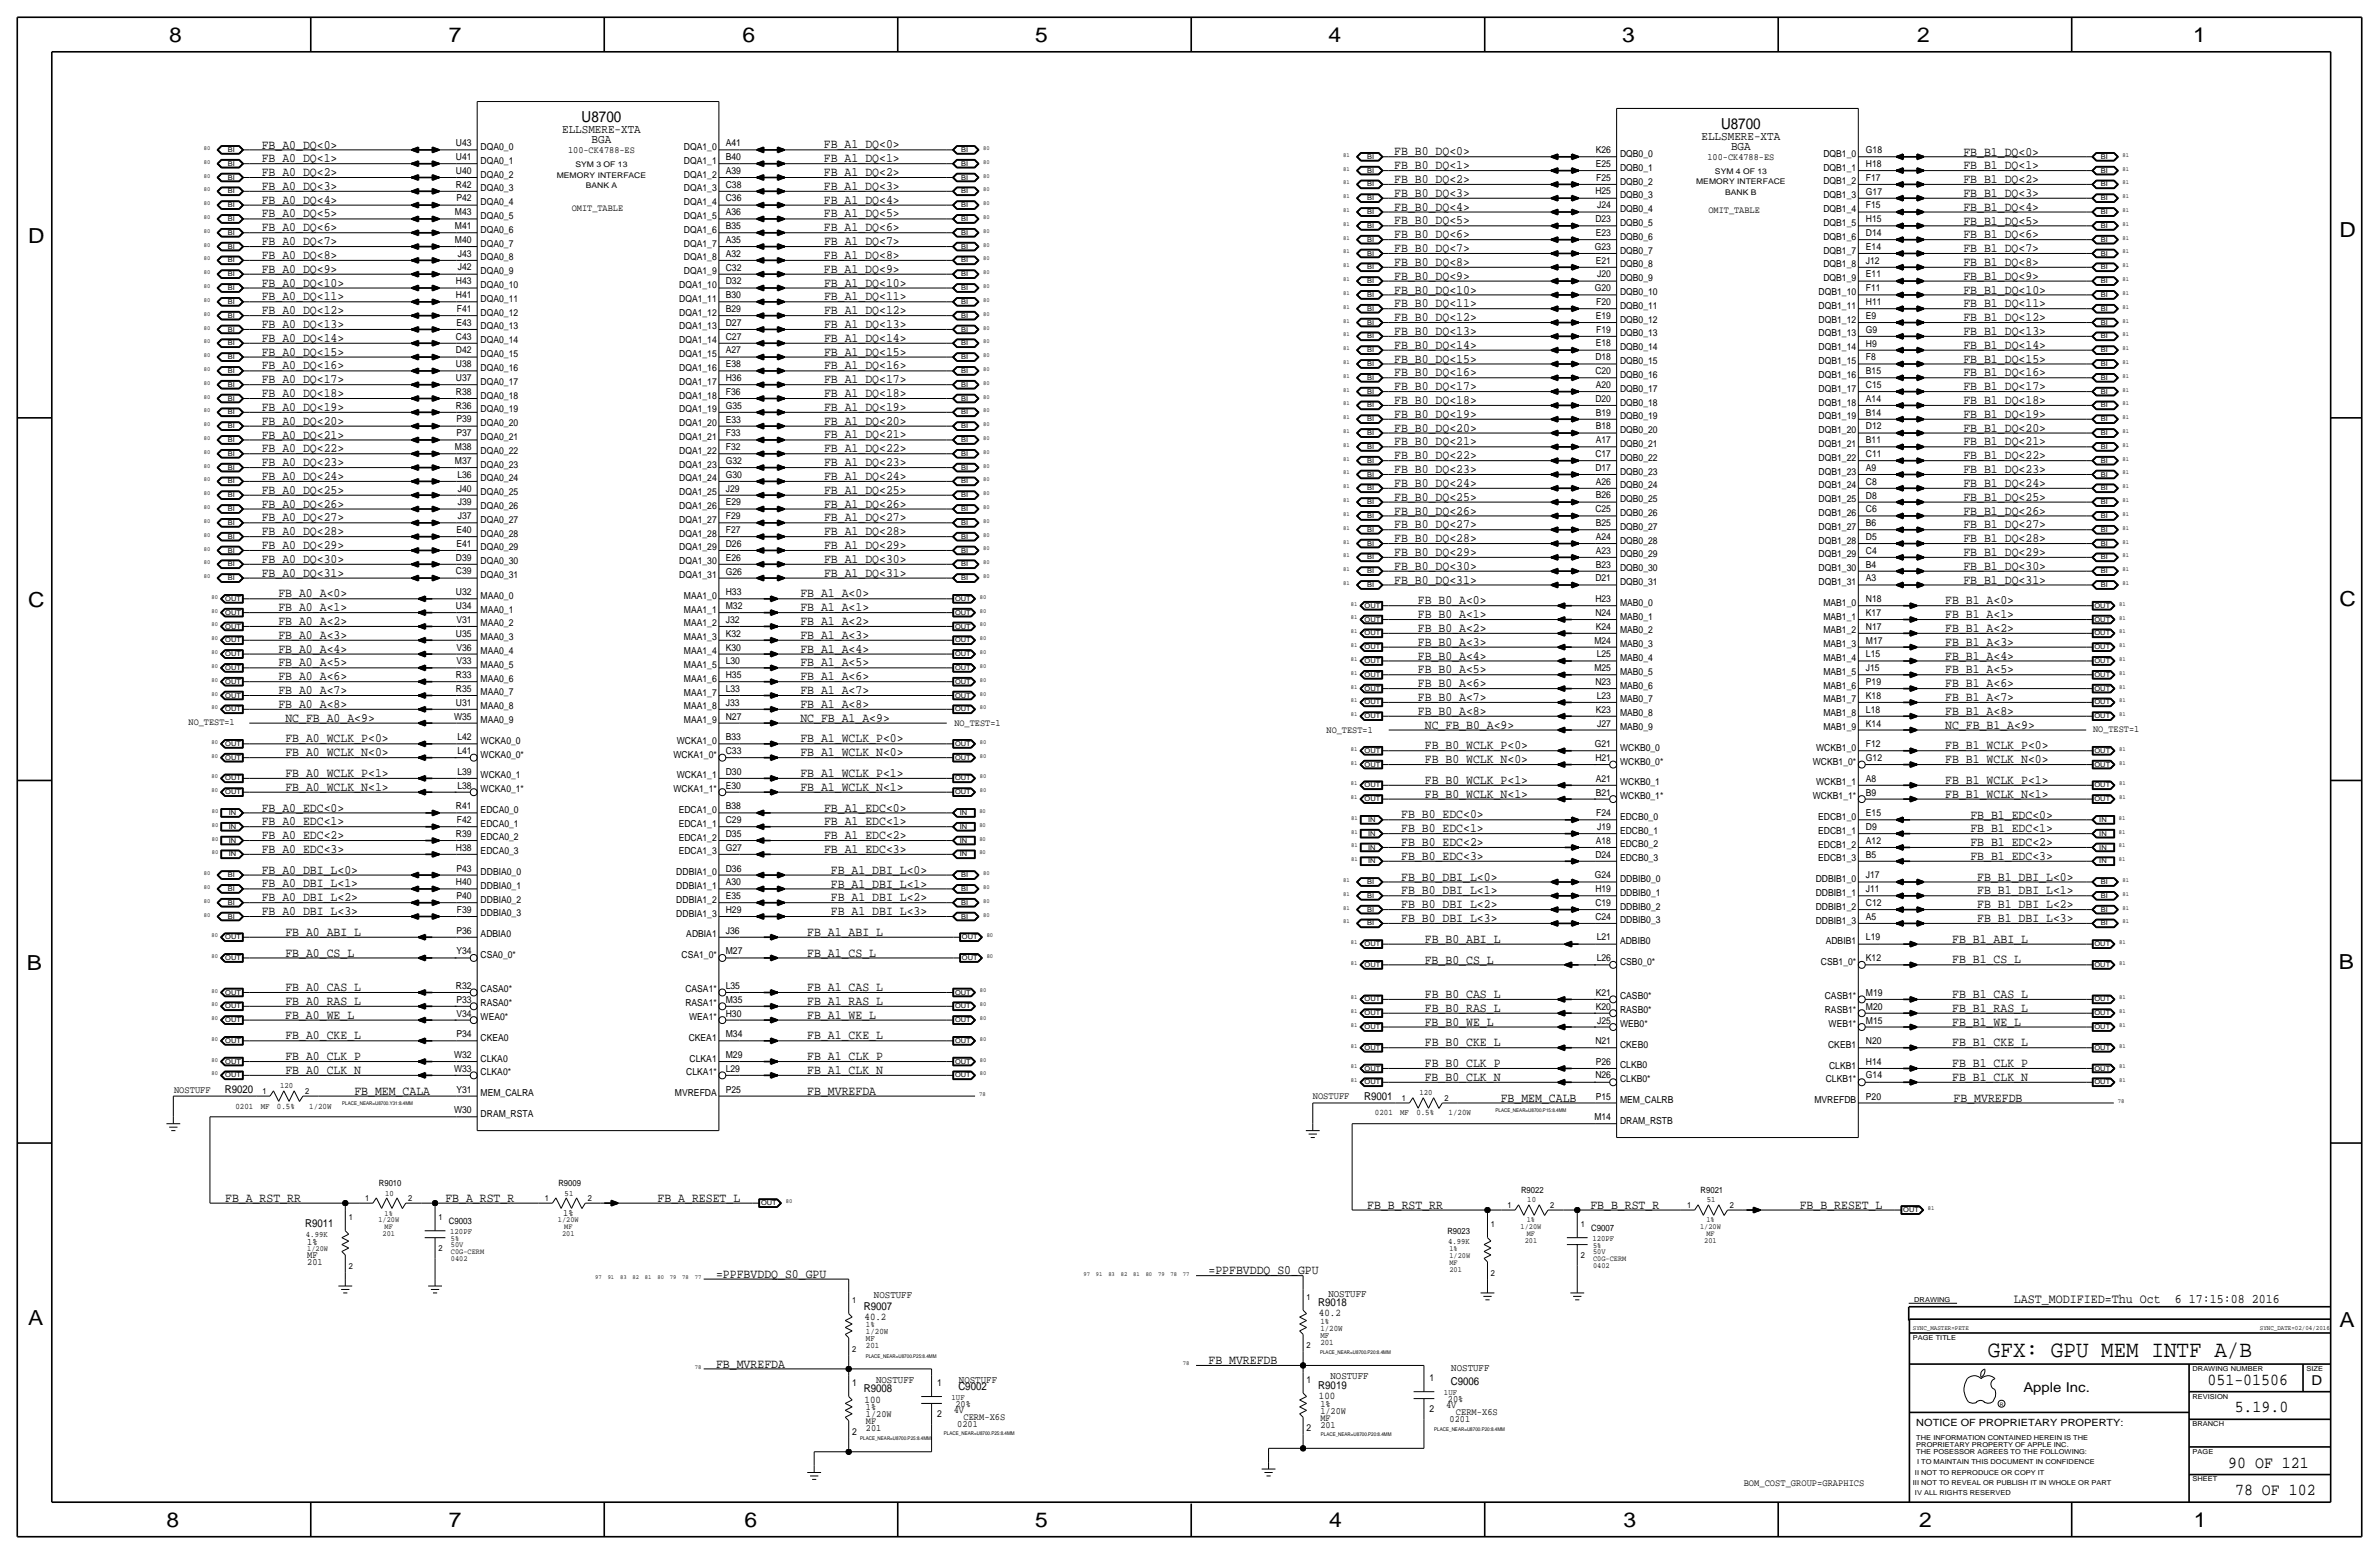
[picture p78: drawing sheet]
<svg xmlns="http://www.w3.org/2000/svg" width="875mm" height="572mm" viewBox="0 0 875 572" stroke-linecap="round" stroke-linejoin="round" font-family="sans-serif">
<defs><g id="words">
<text font-size="8.6" x="731.2" y="499.1">GFX: GPU MEM INTF A/B</text>
<g font-size="7.6">
<text x="62.2" y="15.5">8</text>
<text x="165.1" y="15.5">7</text>
<text x="273" y="15.5">6</text>
<text x="380.7" y="15.5">5</text>
<text x="488.7" y="15.5">4</text>
<text x="596.6" y="15.5">3</text>
<text x="705.1" y="15.5">2</text>
<text x="806.7" y="15.5">1</text>
<text x="10.4" y="89.4">D</text>
<text x="860.5" y="87.1">D</text>
<text x="10.4" y="223.3">C</text>
<text x="860.6" y="222.8">C</text>
<text x="9.9" y="356.6">B</text>
<text x="860.3" y="356.4">B</text>
<text x="10.4" y="487.4">A</text>
<text x="860.6" y="488.2">A</text>
<text x="61.2" y="561.6">8</text>
<text x="165.1" y="561.6">7</text>
<text x="273.8" y="561.6">6</text>
<text x="380.7" y="561.6">5</text>
<text x="488.9" y="561.6">4</text>
<text x="597.2" y="561.6">3</text>
<text x="705.9" y="561.6">2</text>
<text x="806.9" y="561.6">1</text>
</g>
<g font-size="6.2">
<text x="811.9" y="509.3">051-01506</text>
<text x="822" y="519.4">5.19.0</text>
<text x="819.5" y="539.8">90 OF 121</text>
<text x="822.1" y="549.9">78 OF 102</text>
</g>
<g font-size="5.6">
<text x="213.9" y="45">U8700</text>
<text x="633" y="47.5">U8700</text>
</g>
<g font-size="5">
<text x="850.2" y="509.3">D</text>
<text x="744.2" y="511.8">Apple Inc.</text>
</g>
<g font-size="4.8">
<text x="740.8" y="479.3">LAST_MODIFIED=Thu Oct</text>
<text x="800" y="479.3">6 17:15:08 2016</text>
</g>
<g font-size="4.7">
<text x="96.3" y="59.7">FB_A0_DQ&lt;1&gt;</text>
<text x="96.3" y="54.6">FB_A0_DQ&lt;0&gt;</text>
<text x="303.1" y="59.7">FB_A1_DQ&lt;1&gt;</text>
<text x="303.1" y="54.6">FB_A1_DQ&lt;0&gt;</text>
<text x="512.8" y="57.1">FB_B0_DQ&lt;0&gt;</text>
<text x="722.2" y="57.2">FB_B1_DQ&lt;0&gt;</text>
<text x="96.3" y="64.7">FB_A0_DQ&lt;2&gt;</text>
<text x="303.1" y="64.7">FB_A1_DQ&lt;2&gt;</text>
<text x="512.8" y="62.2">FB_B0_DQ&lt;1&gt;</text>
<text x="722.2" y="62.3">FB_B1_DQ&lt;1&gt;</text>
<text x="96.3" y="69.8">FB_A0_DQ&lt;3&gt;</text>
<text x="303.1" y="69.9">FB_A1_DQ&lt;3&gt;</text>
<text x="512.8" y="67.3">FB_B0_DQ&lt;2&gt;</text>
<text x="722.2" y="67.3">FB_B1_DQ&lt;2&gt;</text>
<text x="96.3" y="74.9">FB_A0_DQ&lt;4&gt;</text>
<text x="303.1" y="74.9">FB_A1_DQ&lt;4&gt;</text>
<text x="512.8" y="77.5">FB_B0_DQ&lt;4&gt;</text>
<text x="512.8" y="72.4">FB_B0_DQ&lt;3&gt;</text>
<text x="722.2" y="72.4">FB_B1_DQ&lt;3&gt;</text>
<text x="722.2" y="77.5">FB_B1_DQ&lt;4&gt;</text>
<text x="96.3" y="80">FB_A0_DQ&lt;5&gt;</text>
<text x="303.1" y="80">FB_A1_DQ&lt;5&gt;</text>
<text x="512.8" y="82.5">FB_B0_DQ&lt;5&gt;</text>
<text x="722.2" y="82.6">FB_B1_DQ&lt;5&gt;</text>
<text x="96.3" y="85.1">FB_A0_DQ&lt;6&gt;</text>
<text x="303.1" y="85.1">FB_A1_DQ&lt;6&gt;</text>
<text x="512.8" y="87.6">FB_B0_DQ&lt;6&gt;</text>
<text x="722.2" y="87.7">FB_B1_DQ&lt;6&gt;</text>
<text x="96.3" y="95.2">FB_A0_DQ&lt;8&gt;</text>
<text x="96.3" y="90.1">FB_A0_DQ&lt;7&gt;</text>
<text x="303.1" y="95.3">FB_A1_DQ&lt;8&gt;</text>
<text x="303.1" y="90.2">FB_A1_DQ&lt;7&gt;</text>
<text x="512.8" y="92.7">FB_B0_DQ&lt;7&gt;</text>
<text x="722.2" y="92.7">FB_B1_DQ&lt;7&gt;</text>
<text x="96.3" y="100.3">FB_A0_DQ&lt;9&gt;</text>
<text x="303.1" y="100.4">FB_A1_DQ&lt;9&gt;</text>
<text x="512.8" y="97.8">FB_B0_DQ&lt;8&gt;</text>
<text x="722.2" y="97.8">FB_B1_DQ&lt;8&gt;</text>
<text x="96.3" y="105.4">FB_A0_DQ&lt;10&gt;</text>
<text x="303.1" y="105.4">FB_A1_DQ&lt;10&gt;</text>
<text x="512.8" y="107.9">FB_B0_DQ&lt;10&gt;</text>
<text x="512.8" y="102.9">FB_B0_DQ&lt;9&gt;</text>
<text x="722.2" y="102.9">FB_B1_DQ&lt;9&gt;</text>
<text x="722.2" y="108">FB_B1_DQ&lt;10&gt;</text>
<text x="96.3" y="110.5">FB_A0_DQ&lt;11&gt;</text>
<text x="303.1" y="110.5">FB_A1_DQ&lt;11&gt;</text>
<text x="512.8" y="113">FB_B0_DQ&lt;11&gt;</text>
<text x="722.2" y="113.1">FB_B1_DQ&lt;11&gt;</text>
<text x="96.3" y="115.5">FB_A0_DQ&lt;12&gt;</text>
<text x="303.1" y="115.5">FB_A1_DQ&lt;12&gt;</text>
<text x="512.8" y="118.1">FB_B0_DQ&lt;12&gt;</text>
<text x="722.2" y="118.1">FB_B1_DQ&lt;12&gt;</text>
<text x="96.3" y="125.7">FB_A0_DQ&lt;14&gt;</text>
<text x="96.3" y="120.6">FB_A0_DQ&lt;13&gt;</text>
<text x="303.1" y="120.6">FB_A1_DQ&lt;13&gt;</text>
<text x="303.1" y="125.7">FB_A1_DQ&lt;14&gt;</text>
<text x="512.8" y="123.2">FB_B0_DQ&lt;13&gt;</text>
<text x="722.2" y="123.2">FB_B1_DQ&lt;13&gt;</text>
<text x="96.3" y="130.8">FB_A0_DQ&lt;15&gt;</text>
<text x="303.1" y="130.8">FB_A1_DQ&lt;15&gt;</text>
<text x="512.8" y="128.3">FB_B0_DQ&lt;14&gt;</text>
<text x="722.2" y="128.3">FB_B1_DQ&lt;14&gt;</text>
<text x="96.3" y="135.9">FB_A0_DQ&lt;16&gt;</text>
<text x="303.1" y="135.9">FB_A1_DQ&lt;16&gt;</text>
<text x="512.8" y="133.3">FB_B0_DQ&lt;15&gt;</text>
<text x="722.2" y="133.4">FB_B1_DQ&lt;15&gt;</text>
<text x="96.3" y="140.9">FB_A0_DQ&lt;17&gt;</text>
<text x="303.1" y="140.9">FB_A1_DQ&lt;17&gt;</text>
<text x="512.8" y="138.5">FB_B0_DQ&lt;16&gt;</text>
<text x="512.8" y="143.5">FB_B0_DQ&lt;17&gt;</text>
<text x="722.2" y="138.4">FB_B1_DQ&lt;16&gt;</text>
<text x="722.2" y="143.5">FB_B1_DQ&lt;17&gt;</text>
<text x="96.3" y="146">FB_A0_DQ&lt;18&gt;</text>
<text x="303.1" y="146">FB_A1_DQ&lt;18&gt;</text>
<text x="512.8" y="148.6">FB_B0_DQ&lt;18&gt;</text>
<text x="722.2" y="148.6">FB_B1_DQ&lt;18&gt;</text>
<text x="96.3" y="151.1">FB_A0_DQ&lt;19&gt;</text>
<text x="303.1" y="151.1">FB_A1_DQ&lt;19&gt;</text>
<text x="512.8" y="153.7">FB_B0_DQ&lt;19&gt;</text>
<text x="722.2" y="153.7">FB_B1_DQ&lt;19&gt;</text>
<text x="96.3" y="161.3">FB_A0_DQ&lt;21&gt;</text>
<text x="96.3" y="156.2">FB_A0_DQ&lt;20&gt;</text>
<text x="303.1" y="161.3">FB_A1_DQ&lt;21&gt;</text>
<text x="303.1" y="156.2">FB_A1_DQ&lt;20&gt;</text>
<text x="512.8" y="158.7">FB_B0_DQ&lt;20&gt;</text>
<text x="722.2" y="158.8">FB_B1_DQ&lt;20&gt;</text>
<text x="96.3" y="166.4">FB_A0_DQ&lt;22&gt;</text>
<text x="303.1" y="166.4">FB_A1_DQ&lt;22&gt;</text>
<text x="512.8" y="163.8">FB_B0_DQ&lt;21&gt;</text>
<text x="722.2" y="163.8">FB_B1_DQ&lt;21&gt;</text>
<text x="96.3" y="171.4">FB_A0_DQ&lt;23&gt;</text>
<text x="303.1" y="171.4">FB_A1_DQ&lt;23&gt;</text>
<text x="512.8" y="168.9">FB_B0_DQ&lt;22&gt;</text>
<text x="512.8" y="174">FB_B0_DQ&lt;23&gt;</text>
<text x="722.2" y="168.9">FB_B1_DQ&lt;22&gt;</text>
<text x="722.2" y="174">FB_B1_DQ&lt;23&gt;</text>
<text x="96.3" y="176.5">FB_A0_DQ&lt;24&gt;</text>
<text x="303.1" y="176.5">FB_A1_DQ&lt;24&gt;</text>
<text x="512.8" y="179.1">FB_B0_DQ&lt;24&gt;</text>
<text x="722.2" y="179.1">FB_B1_DQ&lt;24&gt;</text>
<text x="96.3" y="181.6">FB_A0_DQ&lt;25&gt;</text>
<text x="303.1" y="181.6">FB_A1_DQ&lt;25&gt;</text>
<text x="512.8" y="184.2">FB_B0_DQ&lt;25&gt;</text>
<text x="722.2" y="184.1">FB_B1_DQ&lt;25&gt;</text>
<text x="96.3" y="186.7">FB_A0_DQ&lt;26&gt;</text>
<text x="96.3" y="191.7">FB_A0_DQ&lt;27&gt;</text>
<text x="303.1" y="191.8">FB_A1_DQ&lt;27&gt;</text>
<text x="303.1" y="186.7">FB_A1_DQ&lt;26&gt;</text>
<text x="512.8" y="189.2">FB_B0_DQ&lt;26&gt;</text>
<text x="722.2" y="189.2">FB_B1_DQ&lt;26&gt;</text>
<text x="96.3" y="196.8">FB_A0_DQ&lt;28&gt;</text>
<text x="303.1" y="196.8">FB_A1_DQ&lt;28&gt;</text>
<text x="512.8" y="194.3">FB_B0_DQ&lt;27&gt;</text>
<text x="722.2" y="194.3">FB_B1_DQ&lt;27&gt;</text>
<text x="96.3" y="201.9">FB_A0_DQ&lt;29&gt;</text>
<text x="303.1" y="201.9">FB_A1_DQ&lt;29&gt;</text>
<text x="512.8" y="199.4">FB_B0_DQ&lt;28&gt;</text>
<text x="722.2" y="199.4">FB_B1_DQ&lt;28&gt;</text>
<text x="96.3" y="207">FB_A0_DQ&lt;30&gt;</text>
<text x="303.1" y="207">FB_A1_DQ&lt;30&gt;</text>
<text x="512.8" y="209.6">FB_B0_DQ&lt;30&gt;</text>
<text x="512.8" y="204.5">FB_B0_DQ&lt;29&gt;</text>
<text x="722.2" y="209.6">FB_B1_DQ&lt;30&gt;</text>
<text x="722.2" y="204.5">FB_B1_DQ&lt;29&gt;</text>
<text x="96.3" y="212.1">FB_A0_DQ&lt;31&gt;</text>
<text x="303.1" y="212.1">FB_A1_DQ&lt;31&gt;</text>
<text x="512.8" y="214.6">FB_B0_DQ&lt;31&gt;</text>
<text x="722.2" y="214.6">FB_B1_DQ&lt;31&gt;</text>
<text x="102.4" y="219.7">FB_A0_A&lt;0&gt;</text>
<text x="294.4" y="219.7">FB_A1_A&lt;0&gt;</text>
<text x="102.4" y="224.8">FB_A0_A&lt;1&gt;</text>
<text x="294.4" y="224.8">FB_A1_A&lt;1&gt;</text>
<text x="521.5" y="222.3">FB_B0_A&lt;0&gt;</text>
<text x="521.5" y="227.3">FB_B0_A&lt;1&gt;</text>
<text x="715.5" y="227.3">FB_B1_A&lt;1&gt;</text>
<text x="715.5" y="222.3">FB_B1_A&lt;0&gt;</text>
<text x="102.4" y="229.9">FB_A0_A&lt;2&gt;</text>
<text x="294.4" y="229.9">FB_A1_A&lt;2&gt;</text>
<text x="521.5" y="232.4">FB_B0_A&lt;2&gt;</text>
<text x="715.5" y="232.4">FB_B1_A&lt;2&gt;</text>
<text x="102.4" y="234.9">FB_A0_A&lt;3&gt;</text>
<text x="294.4" y="234.9">FB_A1_A&lt;3&gt;</text>
<text x="521.5" y="237.5">FB_B0_A&lt;3&gt;</text>
<text x="715.5" y="237.5">FB_B1_A&lt;3&gt;</text>
<text x="102.4" y="245.1">FB_A0_A&lt;5&gt;</text>
<text x="102.4" y="240">FB_A0_A&lt;4&gt;</text>
<text x="294.4" y="245.1">FB_A1_A&lt;5&gt;</text>
<text x="294.4" y="240">FB_A1_A&lt;4&gt;</text>
<text x="521.5" y="242.6">FB_B0_A&lt;4&gt;</text>
<text x="715.5" y="242.6">FB_B1_A&lt;4&gt;</text>
<text x="102.4" y="250.2">FB_A0_A&lt;6&gt;</text>
<text x="294.4" y="250.2">FB_A1_A&lt;6&gt;</text>
<text x="521.5" y="247.7">FB_B0_A&lt;5&gt;</text>
<text x="715.5" y="247.7">FB_B1_A&lt;5&gt;</text>
<text x="102.4" y="255.3">FB_A0_A&lt;7&gt;</text>
<text x="294.4" y="255.3">FB_A1_A&lt;7&gt;</text>
<text x="521.5" y="257.8">FB_B0_A&lt;7&gt;</text>
<text x="521.5" y="252.8">FB_B0_A&lt;6&gt;</text>
<text x="715.5" y="257.8">FB_B1_A&lt;7&gt;</text>
<text x="715.5" y="252.8">FB_B1_A&lt;6&gt;</text>
<text x="102.4" y="260.3">FB_A0_A&lt;8&gt;</text>
<text x="294.4" y="260.3">FB_A1_A&lt;8&gt;</text>
<text x="521.5" y="262.9">FB_B0_A&lt;8&gt;</text>
<text x="715.5" y="262.9">FB_B1_A&lt;8&gt;</text>
<text x="105" y="265.4">NC_FB_A0_A&lt;9&gt;</text>
<text x="294.4" y="265.4">NC_FB_A1_A&lt;9&gt;</text>
<text x="524.1" y="268">NC_FB_B0_A&lt;9&gt;</text>
<text x="715.5" y="268">NC_FB_B1_A&lt;9&gt;</text>
<text x="105" y="273">FB_A0_WCLK_P&lt;0&gt;</text>
<text x="294.4" y="273.1">FB_A1_WCLK_P&lt;0&gt;</text>
<text x="524.1" y="275.6">FB_B0_WCLK_P&lt;0&gt;</text>
<text x="715.5" y="275.6">FB_B1_WCLK_P&lt;0&gt;</text>
<text x="105" y="278.1">FB_A0_WCLK_N&lt;0&gt;</text>
<text x="294.4" y="278.1">FB_A1_WCLK_N&lt;0&gt;</text>
<text x="524.1" y="280.7">FB_B0_WCLK_N&lt;0&gt;</text>
<text x="715.5" y="280.7">FB_B1_WCLK_N&lt;0&gt;</text>
<text x="105" y="285.7">FB_A0_WCLK_P&lt;1&gt;</text>
<text x="294.4" y="285.8">FB_A1_WCLK_P&lt;1&gt;</text>
<text x="105" y="290.8">FB_A0_WCLK_N&lt;1&gt;</text>
<text x="294.4" y="290.8">FB_A1_WCLK_N&lt;1&gt;</text>
<text x="524.1" y="288.3">FB_B0_WCLK_P&lt;1&gt;</text>
<text x="524.1" y="293.4">FB_B0_WCLK_N&lt;1&gt;</text>
<text x="715.5" y="293.4">FB_B1_WCLK_N&lt;1&gt;</text>
<text x="715.5" y="288.3">FB_B1_WCLK_P&lt;1&gt;</text>
<text x="96.3" y="298.5">FB_A0_EDC&lt;0&gt;</text>
<text x="303.1" y="298.4">FB_A1_EDC&lt;0&gt;</text>
<text x="96.3" y="303.5">FB_A0_EDC&lt;1&gt;</text>
<text x="303.1" y="303.5">FB_A1_EDC&lt;1&gt;</text>
<text x="515.4" y="301">FB_B0_EDC&lt;0&gt;</text>
<text x="724.7" y="301">FB_B1_EDC&lt;0&gt;</text>
<text x="96.3" y="308.6">FB_A0_EDC&lt;2&gt;</text>
<text x="303.1" y="308.6">FB_A1_EDC&lt;2&gt;</text>
<text x="515.4" y="306.1">FB_B0_EDC&lt;1&gt;</text>
<text x="515.4" y="311.2">FB_B0_EDC&lt;2&gt;</text>
<text x="724.7" y="311.2">FB_B1_EDC&lt;2&gt;</text>
<text x="724.7" y="306.1">FB_B1_EDC&lt;1&gt;</text>
<text x="96.3" y="313.7">FB_A0_EDC&lt;3&gt;</text>
<text x="303.1" y="313.7">FB_A1_EDC&lt;3&gt;</text>
<text x="515.4" y="316.2">FB_B0_EDC&lt;3&gt;</text>
<text x="724.7" y="316.3">FB_B1_EDC&lt;3&gt;</text>
<text x="96.3" y="321.3">FB_A0_DBI_L&lt;0&gt;</text>
<text x="305.6" y="321.3">FB_A1_DBI_L&lt;0&gt;</text>
<text x="515.4" y="323.9">FB_B0_DBI_L&lt;0&gt;</text>
<text x="727.3" y="323.9">FB_B1_DBI_L&lt;0&gt;</text>
<text x="96.3" y="326.4">FB_A0_DBI_L&lt;1&gt;</text>
<text x="305.6" y="326.4">FB_A1_DBI_L&lt;1&gt;</text>
<text x="515.4" y="328.9">FB_B0_DBI_L&lt;1&gt;</text>
<text x="727.3" y="328.9">FB_B1_DBI_L&lt;1&gt;</text>
<text x="96.3" y="331.5">FB_A0_DBI_L&lt;2&gt;</text>
<text x="305.6" y="331.5">FB_A1_DBI_L&lt;2&gt;</text>
<text x="515.4" y="334">FB_B0_DBI_L&lt;2&gt;</text>
<text x="727.3" y="334">FB_B1_DBI_L&lt;2&gt;</text>
<text x="96.3" y="336.5">FB_A0_DBI_L&lt;3&gt;</text>
<text x="305.6" y="336.6">FB_A1_DBI_L&lt;3&gt;</text>
<text x="515.4" y="339.1">FB_B0_DBI_L&lt;3&gt;</text>
<text x="727.3" y="339.1">FB_B1_DBI_L&lt;3&gt;</text>
<text x="105" y="344.2">FB_A0_ABI_L</text>
<text x="296.9" y="344.2">FB_A1_ABI_L</text>
<text x="524.1" y="346.7">FB_B0_ABI_L</text>
<text x="718.1" y="346.7">FB_B1_ABI_L</text>
<text x="105" y="351.8">FB_A0_CS_L</text>
<text x="296.9" y="351.8">FB_A1_CS_L</text>
<text x="524.1" y="354.4">FB_B0_CS_L</text>
<text x="718.1" y="354.3">FB_B1_CS_L</text>
<text x="105" y="364.5">FB_A0_CAS_L</text>
<text x="296.9" y="364.5">FB_A1_CAS_L</text>
<text x="105" y="369.6">FB_A0_RAS_L</text>
<text x="296.9" y="369.6">FB_A1_RAS_L</text>
<text x="524.1" y="367.1">FB_B0_CAS_L</text>
<text x="718.1" y="367">FB_B1_CAS_L</text>
<text x="104.9" y="374.7">FB_A0_WE_L</text>
<text x="296.9" y="374.6">FB_A1_WE_L</text>
<text x="524.1" y="377.2">FB_B0_WE_L</text>
<text x="524.1" y="372.1">FB_B0_RAS_L</text>
<text x="718.1" y="372.1">FB_B1_RAS_L</text>
<text x="718.1" y="377.2">FB_B1_WE_L</text>
<text x="105" y="382.3">FB_A0_CKE_L</text>
<text x="296.9" y="382.3">FB_A1_CKE_L</text>
<text x="105" y="389.9">FB_A0_CLK_P</text>
<text x="296.9" y="389.9">FB_A1_CLK_P</text>
<text x="524.1" y="384.8">FB_B0_CKE_L</text>
<text x="718.1" y="384.8">FB_B1_CKE_L</text>
<text x="105" y="395">FB_A0_CLK_N</text>
<text x="296.9" y="395">FB_A1_CLK_N</text>
<text x="524.1" y="392.5">FB_B0_CLK_P</text>
<text x="718.1" y="392.5">FB_B1_CLK_P</text>
<text x="524.1" y="397.5">FB_B0_CLK_N</text>
<text x="718.1" y="397.5">FB_B1_CLK_N</text>
<text x="130.4" y="402.6">FB_MEM_CALA</text>
<text x="296.9" y="402.6">FB_MVREFDA</text>
<text x="552" y="405.2">FB_MEM_CALB</text>
<text x="718.6" y="405.1">FB_MVREFDB</text>
<text x="82.8" y="442">FB_A_RST_RR</text>
<text x="163.8" y="442">FB_A_RST_R</text>
<text x="241.9" y="442">FB_A_RESET_L</text>
<text x="502.9" y="444.5">FB_B_RST_RR</text>
<text x="585" y="444.5">FB_B_RST_R</text>
<text x="662" y="444.5">FB_B_RESET_L</text>
<text x="263.4" y="469.9">=PPFBVDDQ_S0_GPU</text>
<text x="444.5" y="468.7">=PPFBVDDQ_S0_GPU</text>
<text x="263.4" y="502.9">FB_MVREFDA</text>
<text x="444.5" y="501.7">FB_MVREFDB</text>
</g>
<g font-size="4.5">
<text x="206.7" y="48.8">ELLSMERE-XTA</text>
<text x="217.6" y="52.6">BGA</text>
<text x="625.8" y="51.3">ELLSMERE-XTA</text>
<text x="636.7" y="55.1">BGA</text>
</g>
<g font-size="4">
<text x="82.6" y="401.8">R9020</text>
<text x="501.7" y="404.4">R9001</text>
<text x="112.3" y="451.1">R9011</text>
<text x="317.8" y="481.6">R9007</text>
<text x="484.9" y="480.3">R9018</text>
<text x="533.6" y="509.3">C9006</text>
<text x="317.8" y="512.1">R9008</text>
<text x="352.5" y="511">C9002</text>
<text x="484.9" y="510.8">R9019</text>
</g>
<g font-size="3.8">
<text x="321.5" y="477.5">NOSTUFF</text>
<text x="488.6" y="477">NOSTUFF</text>
<text x="318" y="485.4">40.2</text>
<text x="485.1" y="484.1">40.2</text>
<text x="322.2" y="508.5">NOSTUFF</text>
<text x="352.7" y="508.5">NOSTUFF</text>
<text x="489.3" y="507.2">NOSTUFF</text>
<text x="533.8" y="504.2">NOSTUFF</text>
<text x="318" y="515.9">100</text>
<text x="485.1" y="514.6">100</text>
</g>
<text font-size="3.7" x="704.8" y="524.5">NOTICE OF PROPRIETARY PROPERTY:</text>
<g font-size="3.6">
<text x="64" y="401.8">NOSTUFF</text>
<text x="482.9" y="404.1">NOSTUFF</text>
<text x="113" y="457.7">1%</text>
<text x="113" y="462.8">MF</text>
<text x="535.5" y="520.4">CERM-X6S</text>
<text x="354.4" y="522.2">CERM-X6S</text>
<text x="641.3" y="546.4">BOM_COST_GROUP=GRAPHICS</text>
</g>
<g font-size="3.5">
<text x="167.7" y="53.8">U43</text>
<text x="267" y="53.8">A41</text>
<text x="167.7" y="58.8">U41</text>
<text x="176.8" y="55.1">DQA0_0</text>
<text x="208.9" y="56.4">100-CK4788-ES</text>
<text x="251.6" y="55.1">DQA1_0</text>
<text x="267" y="58.9">B40</text>
<text x="587" y="56.3">K26</text>
<text x="595.9" y="57.7">DQB0_0</text>
<text x="628" y="58.9">100-CK4788-ES</text>
<text x="670.7" y="57.7">DQB1_0</text>
<text x="686.3" y="56.3">G18</text>
<text x="167.7" y="63.9">U40</text>
<text x="176.8" y="60.2">DQA0_1</text>
<text x="176.8" y="65.3">DQA0_2</text>
<text x="251.6" y="60.2">DQA1_1</text>
<text x="251.6" y="65.3">DQA1_2</text>
<text x="267" y="63.9">A39</text>
<text x="587" y="61.3">E25</text>
<text x="595.9" y="62.8">DQB0_1</text>
<text x="670.7" y="62.8">DQB1_1</text>
<text x="686.3" y="61.4">H18</text>
<text x="167.7" y="69">R42</text>
<text x="176.8" y="70.4">DQA0_3</text>
<text x="251.6" y="70.4">DQA1_3</text>
<text x="267" y="69">C38</text>
<text x="586.8" y="71.5">H25</text>
<text x="587.2" y="66.4">F25</text>
<text x="595.9" y="67.9">DQB0_2</text>
<text x="670.7" y="67.8">DQB1_2</text>
<text x="686.3" y="71.6">G17</text>
<text x="686.3" y="66.5">F17</text>
<text x="167.9" y="74.1">P42</text>
<text x="176.8" y="75.5">DQA0_4</text>
<text x="210.3" y="77.5">OMIT_TABLE</text>
<text x="251.6" y="75.4">DQA1_4</text>
<text x="267" y="74.1">C36</text>
<text x="587.5" y="76.6">J24</text>
<text x="595.9" y="73">DQB0_3</text>
<text x="670.7" y="72.9">DQB1_3</text>
<text x="686.3" y="76.6">F15</text>
<text x="167.4" y="79.1">M43</text>
<text x="176.8" y="80.5">DQA0_5</text>
<text x="251.6" y="80.5">DQA1_5</text>
<text x="267" y="79.2">A36</text>
<text x="586.8" y="81.7">D23</text>
<text x="595.9" y="78">DQB0_4</text>
<text x="595.9" y="83.1">DQB0_5</text>
<text x="628.4" y="78.2">OMIT_TABLE</text>
<text x="670.7" y="83.1">DQB1_5</text>
<text x="670.7" y="78">DQB1_4</text>
<text x="686.3" y="81.7">H15</text>
<text x="167.4" y="89.3">M40</text>
<text x="167.4" y="84.2">M41</text>
<text x="176.8" y="85.6">DQA0_6</text>
<text x="251.6" y="85.6">DQA1_6</text>
<text x="267" y="89.3">A35</text>
<text x="267" y="84.3">B35</text>
<text x="587" y="86.8">E23</text>
<text x="595.9" y="88.2">DQB0_6</text>
<text x="670.7" y="88.2">DQB1_6</text>
<text x="686.3" y="86.8">D14</text>
<text x="168.4" y="94.4">J43</text>
<text x="176.8" y="90.7">DQA0_7</text>
<text x="176.8" y="95.8">DQA0_8</text>
<text x="251.6" y="95.7">DQA1_8</text>
<text x="251.6" y="90.7">DQA1_7</text>
<text x="267" y="94.4">A32</text>
<text x="586.6" y="91.8">G23</text>
<text x="595.9" y="93.3">DQB0_7</text>
<text x="670.7" y="93.2">DQB1_7</text>
<text x="686.3" y="91.9">E14</text>
<text x="168.4" y="99.5">J42</text>
<text x="176.8" y="100.9">DQA0_9</text>
<text x="251.6" y="100.8">DQA1_9</text>
<text x="267" y="99.5">C32</text>
<text x="587" y="96.9">E21</text>
<text x="587.5" y="102">J20</text>
<text x="595.9" y="98.3">DQB0_8</text>
<text x="670.7" y="98.3">DQB1_8</text>
<text x="686.3" y="97">J12</text>
<text x="167.7" y="104.5">H43</text>
<text x="176.8" y="105.9">DQA0_10</text>
<text x="249.8" y="105.9">DQA1_10</text>
<text x="267" y="104.6">D32</text>
<text x="586.6" y="107.1">G20</text>
<text x="595.9" y="103.4">DQB0_9</text>
<text x="670.7" y="103.4">DQB1_9</text>
<text x="686.3" y="107.1">F11</text>
<text x="686.3" y="102">E11</text>
<text x="167.7" y="109.6">H41</text>
<text x="176.8" y="111">DQA0_11</text>
<text x="249.8" y="111">DQA1_11</text>
<text x="267" y="109.7">B30</text>
<text x="587.2" y="112.2">F20</text>
<text x="595.9" y="108.5">DQB0_10</text>
<text x="595.9" y="113.6">DQB0_11</text>
<text x="668.9" y="113.6">DQB1_11</text>
<text x="668.9" y="108.5">DQB1_10</text>
<text x="686.3" y="112.2">H11</text>
<text x="167.9" y="119.8">E43</text>
<text x="168.1" y="114.7">F41</text>
<text x="176.8" y="116.1">DQA0_12</text>
<text x="249.8" y="116.1">DQA1_12</text>
<text x="267" y="119.8">D27</text>
<text x="267" y="114.7">B29</text>
<text x="587" y="117.2">E19</text>
<text x="595.9" y="118.7">DQB0_12</text>
<text x="668.9" y="118.7">DQB1_12</text>
<text x="686.3" y="117.3">E9</text>
<text x="167.7" y="124.9">C43</text>
<text x="176.8" y="121.2">DQA0_13</text>
<text x="249.8" y="121.2">DQA1_13</text>
<text x="267" y="124.9">C27</text>
<text x="587.2" y="122.3">F19</text>
<text x="595.9" y="123.7">DQB0_13</text>
<text x="668.9" y="123.7">DQB1_13</text>
<text x="686.3" y="122.4">G9</text>
<text x="167.7" y="129.9">D42</text>
<text x="176.8" y="126.3">DQA0_14</text>
<text x="176.8" y="131.3">DQA0_15</text>
<text x="249.8" y="126.3">DQA1_14</text>
<text x="249.8" y="131.3">DQA1_15</text>
<text x="267" y="130">A27</text>
<text x="587" y="127.4">E18</text>
<text x="595.9" y="128.8">DQB0_14</text>
<text x="668.9" y="128.8">DQB1_14</text>
<text x="686.3" y="127.4">H9</text>
<text x="167.7" y="135">U38</text>
<text x="176.8" y="136.4">DQA0_16</text>
<text x="249.8" y="136.4">DQA1_16</text>
<text x="267" y="135.1">E38</text>
<text x="586.8" y="137.6">C20</text>
<text x="586.8" y="132.5">D18</text>
<text x="595.9" y="133.9">DQB0_15</text>
<text x="668.9" y="133.9">DQB1_15</text>
<text x="686.3" y="137.6">B15</text>
<text x="686.3" y="132.5">F8</text>
<text x="167.7" y="140.1">U37</text>
<text x="176.8" y="141.5">DQA0_17</text>
<text x="249.8" y="141.5">DQA1_17</text>
<text x="267" y="140.2">H36</text>
<text x="587" y="142.6">A20</text>
<text x="595.9" y="139">DQB0_16</text>
<text x="668.9" y="139">DQB1_16</text>
<text x="686.3" y="142.7">C15</text>
<text x="167.7" y="145.2">R38</text>
<text x="176.8" y="146.6">DQA0_18</text>
<text x="249.8" y="146.6">DQA1_18</text>
<text x="267" y="145.2">F36</text>
<text x="586.8" y="147.7">D20</text>
<text x="595.9" y="149.1">DQB0_18</text>
<text x="595.9" y="144.1">DQB0_17</text>
<text x="668.9" y="149.1">DQB1_18</text>
<text x="668.9" y="144.1">DQB1_17</text>
<text x="686.3" y="147.8">A14</text>
<text x="167.7" y="150.3">R36</text>
<text x="167.9" y="155.4">P39</text>
<text x="176.8" y="151.6">DQA0_19</text>
<text x="249.8" y="151.7">DQA1_19</text>
<text x="267" y="155.4">E33</text>
<text x="267" y="150.3">G35</text>
<text x="587" y="152.8">B19</text>
<text x="595.9" y="154.2">DQB0_19</text>
<text x="668.9" y="154.2">DQB1_19</text>
<text x="686.3" y="152.9">B14</text>
<text x="167.9" y="160.4">P37</text>
<text x="176.8" y="161.8">DQA0_21</text>
<text x="176.8" y="156.7">DQA0_20</text>
<text x="249.8" y="156.7">DQA1_20</text>
<text x="249.8" y="161.8">DQA1_21</text>
<text x="267" y="160.5">F33</text>
<text x="587" y="157.9">B18</text>
<text x="595.9" y="159.3">DQB0_20</text>
<text x="668.9" y="159.3">DQB1_20</text>
<text x="686.3" y="157.9">D12</text>
<text x="167.4" y="165.5">M38</text>
<text x="176.8" y="166.9">DQA0_22</text>
<text x="249.8" y="166.9">DQA1_22</text>
<text x="267" y="165.6">F32</text>
<text x="587" y="163">A17</text>
<text x="595.9" y="164.4">DQB0_21</text>
<text x="668.9" y="164.4">DQB1_21</text>
<text x="686.3" y="163">B11</text>
<text x="167.4" y="170.6">M37</text>
<text x="176.8" y="172">DQA0_23</text>
<text x="249.8" y="172">DQA1_23</text>
<text x="267" y="170.6">G32</text>
<text x="586.8" y="173.1">D17</text>
<text x="586.8" y="168.1">C17</text>
<text x="595.9" y="169.4">DQB0_22</text>
<text x="668.9" y="169.5">DQB1_22</text>
<text x="686.3" y="173.2">A9</text>
<text x="686.3" y="168.1">C11</text>
<text x="168.2" y="175.7">L36</text>
<text x="176.8" y="177">DQA0_24</text>
<text x="249.8" y="177">DQA1_24</text>
<text x="267" y="175.7">G30</text>
<text x="587" y="178.2">A26</text>
<text x="595.9" y="174.5">DQB0_23</text>
<text x="595.9" y="179.6">DQB0_24</text>
<text x="668.9" y="179.6">DQB1_24</text>
<text x="668.9" y="174.6">DQB1_23</text>
<text x="686.3" y="178.3">C8</text>
<text x="168.4" y="185.8">J39</text>
<text x="168.4" y="180.8">J40</text>
<text x="176.8" y="182.1">DQA0_25</text>
<text x="249.8" y="182.1">DQA1_25</text>
<text x="267" y="185.9">E29</text>
<text x="267" y="180.8">J29</text>
<text x="587" y="183.3">B26</text>
<text x="595.9" y="184.7">DQB0_25</text>
<text x="668.9" y="184.7">DQB1_25</text>
<text x="686.3" y="183.3">D8</text>
<text x="168.4" y="190.9">J37</text>
<text x="176.8" y="187.2">DQA0_26</text>
<text x="249.8" y="187.2">DQA1_26</text>
<text x="267" y="191">F29</text>
<text x="586.8" y="188.4">C25</text>
<text x="595.9" y="189.8">DQB0_26</text>
<text x="668.9" y="189.8">DQB1_26</text>
<text x="686.3" y="188.4">C6</text>
<text x="167.9" y="196">E40</text>
<text x="176.8" y="192.3">DQA0_27</text>
<text x="176.8" y="197.4">DQA0_28</text>
<text x="249.8" y="192.3">DQA1_27</text>
<text x="249.8" y="197.4">DQA1_28</text>
<text x="267" y="196">F27</text>
<text x="587" y="193.5">B25</text>
<text x="595.9" y="194.8">DQB0_27</text>
<text x="668.9" y="194.9">DQB1_27</text>
<text x="686.3" y="193.5">B6</text>
<text x="167.9" y="201.1">E41</text>
<text x="176.8" y="202.4">DQA0_29</text>
<text x="249.8" y="202.4">DQA1_29</text>
<text x="267" y="201.1">D26</text>
<text x="587" y="203.6">A23</text>
<text x="587" y="198.5">A24</text>
<text x="595.9" y="199.9">DQB0_28</text>
<text x="668.9" y="200">DQB1_28</text>
<text x="686.3" y="203.7">C4</text>
<text x="686.3" y="198.6">D5</text>
<text x="167.7" y="206.2">D39</text>
<text x="176.8" y="207.5">DQA0_30</text>
<text x="249.8" y="207.5">DQA1_30</text>
<text x="267" y="206.2">E26</text>
<text x="587" y="208.7">B23</text>
<text x="595.9" y="205">DQB0_29</text>
<text x="668.9" y="205">DQB1_29</text>
<text x="686.3" y="208.8">B4</text>
<text x="167.7" y="211.2">C39</text>
<text x="176.8" y="212.6">DQA0_31</text>
<text x="249.8" y="212.6">DQA1_31</text>
<text x="267" y="211.3">G26</text>
<text x="586.8" y="213.8">D21</text>
<text x="595.9" y="210.1">DQB0_30</text>
<text x="595.9" y="215.2">DQB0_31</text>
<text x="668.9" y="210.1">DQB1_30</text>
<text x="668.9" y="215.2">DQB1_31</text>
<text x="686.3" y="213.8">A3</text>
<text x="167.7" y="218.9">U32</text>
<text x="176.8" y="220.2">MAA0_0</text>
<text x="251.6" y="220.2">MAA1_0</text>
<text x="267" y="218.9">H33</text>
<text x="586.8" y="221.5">H23</text>
<text x="686.3" y="221.5">N18</text>
<text x="167.7" y="224">U34</text>
<text x="176.8" y="225.3">MAA0_1</text>
<text x="251.6" y="225.3">MAA1_1</text>
<text x="267" y="224">M32</text>
<text x="586.8" y="226.5">N24</text>
<text x="595.9" y="227.9">MAB0_1</text>
<text x="595.9" y="222.8">MAB0_0</text>
<text x="670.7" y="222.8">MAB1_0</text>
<text x="670.7" y="227.9">MAB1_1</text>
<text x="686.3" y="226.6">K17</text>
<text x="167.9" y="229.1">V31</text>
<text x="176.8" y="230.4">MAA0_2</text>
<text x="251.6" y="230.4">MAA1_2</text>
<text x="267" y="229.1">J32</text>
<text x="587" y="231.6">K24</text>
<text x="595.9" y="232.9">MAB0_2</text>
<text x="670.7" y="233">MAB1_2</text>
<text x="686.3" y="231.6">N17</text>
<text x="167.7" y="234.2">U35</text>
<text x="167.9" y="239.2">V36</text>
<text x="176.8" y="235.4">MAA0_3</text>
<text x="251.6" y="235.5">MAA1_3</text>
<text x="267" y="239.3">K30</text>
<text x="267" y="234.2">K32</text>
<text x="586.5" y="236.7">M24</text>
<text x="595.9" y="238">MAB0_3</text>
<text x="670.7" y="238">MAB1_3</text>
<text x="686.3" y="236.7">M17</text>
<text x="167.9" y="244.3">V33</text>
<text x="176.8" y="240.5">MAA0_4</text>
<text x="176.8" y="245.6">MAA0_5</text>
<text x="251.6" y="240.5">MAA1_4</text>
<text x="251.6" y="245.6">MAA1_5</text>
<text x="267" y="244.3">L30</text>
<text x="587.3" y="241.8">L25</text>
<text x="595.9" y="243.1">MAB0_4</text>
<text x="670.7" y="243.1">MAB1_4</text>
<text x="686.3" y="241.8">L15</text>
<text x="167.7" y="249.4">R33</text>
<text x="176.8" y="250.7">MAA0_6</text>
<text x="251.6" y="250.7">MAA1_6</text>
<text x="267" y="249.4">H35</text>
<text x="586.5" y="246.9">M25</text>
<text x="586.8" y="251.9">N23</text>
<text x="595.9" y="248.2">MAB0_5</text>
<text x="670.7" y="248.2">MAB1_5</text>
<text x="686.3" y="252">P19</text>
<text x="686.3" y="246.9">J15</text>
<text x="167.7" y="254.5">R35</text>
<text x="176.8" y="255.8">MAA0_7</text>
<text x="251.6" y="255.8">MAA1_7</text>
<text x="267" y="254.5">L33</text>
<text x="587.3" y="257">L23</text>
<text x="595.9" y="253.2">MAB0_6</text>
<text x="670.7" y="253.3">MAB1_6</text>
<text x="686.3" y="257">K18</text>
<text x="167.7" y="259.6">U31</text>
<text x="176.8" y="260.8">MAA0_8</text>
<text x="251.6" y="260.9">MAA1_8</text>
<text x="267" y="259.6">J33</text>
<text x="587" y="262.1">K23</text>
<text x="595.9" y="258.3">MAB0_7</text>
<text x="595.9" y="263.4">MAB0_8</text>
<text x="670.7" y="258.3">MAB1_7</text>
<text x="670.7" y="263.4">MAB1_8</text>
<text x="686.3" y="262.1">L18</text>
<text x="69.3" y="266.7">NO_TEST=1</text>
<text x="167" y="264.7">W35</text>
<text x="176.8" y="265.9">MAA0_9</text>
<text x="251.6" y="265.9">MAA1_9</text>
<text x="267" y="264.7">N27</text>
<text x="351" y="267">NO_TEST=1</text>
<text x="487.9" y="269.5">NO_TEST=1</text>
<text x="587.5" y="267.2">J27</text>
<text x="595.9" y="268.5">MAB0_9</text>
<text x="670.7" y="268.5">MAB1_9</text>
<text x="686.3" y="267.2">K14</text>
<text x="769.9" y="269.2">NO_TEST=1</text>
<text x="168.2" y="272.3">L42</text>
<text x="176.8" y="273.5">WCKA0_0</text>
<text x="248.9" y="273.6">WCKA1_0</text>
<text x="267" y="272.3">B33</text>
<text x="586.6" y="274.8">G21</text>
<text x="686.3" y="274.8">F12</text>
<text x="168.2" y="277.4">L41</text>
<text x="176.8" y="278.6">WCKA0_0*</text>
<text x="247.7" y="278.6">WCKA1_0*</text>
<text x="267" y="277.4">C33</text>
<text x="586.8" y="279.9">H21</text>
<text x="595.9" y="281.2">WCKB0_0*</text>
<text x="595.9" y="276.1">WCKB0_0</text>
<text x="666.8" y="281.2">WCKB1_0*</text>
<text x="668" y="276.1">WCKB1_0</text>
<text x="686.3" y="279.9">G12</text>
<text x="168.2" y="285">L39</text>
<text x="176.8" y="286.2">WCKA0_1</text>
<text x="248.9" y="286.3">WCKA1_1</text>
<text x="267" y="285">D30</text>
<text x="587" y="287.5">A21</text>
<text x="686.3" y="287.5">A8</text>
<text x="168.2" y="290.1">L38</text>
<text x="176.8" y="291.3">WCKA0_1*</text>
<text x="247.7" y="291.3">WCKA1_1*</text>
<text x="267" y="290.1">E30</text>
<text x="587" y="292.6">B21</text>
<text x="595.9" y="293.9">WCKB0_1*</text>
<text x="595.9" y="288.8">WCKB0_1</text>
<text x="666.8" y="293.9">WCKB1_1*</text>
<text x="668" y="288.8">WCKB1_1</text>
<text x="686.3" y="292.6">B9</text>
<text x="167.7" y="297.7">R41</text>
<text x="176.8" y="298.9">EDCA0_0</text>
<text x="249.6" y="299">EDCA1_0</text>
<text x="267" y="297.7">B38</text>
<text x="168.1" y="302.7">F42</text>
<text x="176.8" y="304">EDCA0_1</text>
<text x="249.6" y="304">EDCA1_1</text>
<text x="267" y="302.7">C29</text>
<text x="587.2" y="300.2">F24</text>
<text x="587.5" y="305.3">J19</text>
<text x="595.9" y="301.5">EDCB0_0</text>
<text x="668.7" y="301.5">EDCB1_0</text>
<text x="686.3" y="305.3">D9</text>
<text x="686.3" y="300.2">E15</text>
<text x="167.7" y="307.8">R39</text>
<text x="176.8" y="309.1">EDCA0_2</text>
<text x="249.6" y="309.1">EDCA1_2</text>
<text x="267" y="307.8">D35</text>
<text x="587" y="310.4">A18</text>
<text x="595.9" y="311.7">EDCB0_2</text>
<text x="595.9" y="306.6">EDCB0_1</text>
<text x="668.7" y="306.6">EDCB1_1</text>
<text x="668.7" y="311.7">EDCB1_2</text>
<text x="686.3" y="310.4">A12</text>
<text x="167.7" y="312.9">H38</text>
<text x="176.8" y="314.2">EDCA0_3</text>
<text x="249.6" y="314.2">EDCA1_3</text>
<text x="267" y="312.9">G27</text>
<text x="586.8" y="315.4">D24</text>
<text x="595.9" y="316.7">EDCB0_3</text>
<text x="668.7" y="316.8">EDCB1_3</text>
<text x="686.3" y="315.4">B5</text>
<text x="167.9" y="320.5">P43</text>
<text x="176.8" y="321.8">DDBIA0_0</text>
<text x="248.8" y="321.8">DDBIA1_0</text>
<text x="267" y="320.5">D36</text>
<text x="586.6" y="323">G24</text>
<text x="686.3" y="323">J17</text>
<text x="167.7" y="325.6">H40</text>
<text x="176.8" y="326.9">DDBIA0_1</text>
<text x="248.8" y="326.9">DDBIA1_1</text>
<text x="267" y="325.6">A30</text>
<text x="586.8" y="328">H19</text>
<text x="595.9" y="329.4">DDBIB0_1</text>
<text x="595.9" y="324.4">DDBIB0_0</text>
<text x="667.9" y="329.5">DDBIB1_1</text>
<text x="667.9" y="324.4">DDBIB1_0</text>
<text x="686.3" y="328">J11</text>
<text x="167.9" y="330.7">P40</text>
<text x="168.1" y="335.8">F39</text>
<text x="176.8" y="332">DDBIA0_2</text>
<text x="248.8" y="332">DDBIA1_2</text>
<text x="267" y="335.8">H29</text>
<text x="267" y="330.7">E35</text>
<text x="586.8" y="333.1">C19</text>
<text x="595.9" y="334.5">DDBIB0_2</text>
<text x="667.9" y="334.6">DDBIB1_2</text>
<text x="686.3" y="333.1">C12</text>
<text x="176.8" y="337">DDBIA0_3</text>
<text x="248.8" y="337.1">DDBIA1_3</text>
<text x="586.8" y="338.2">C24</text>
<text x="595.9" y="339.6">DDBIB0_3</text>
<text x="667.9" y="339.6">DDBIB1_3</text>
<text x="686.3" y="338.2">A5</text>
<text x="167.9" y="343.4">P36</text>
<text x="176.8" y="344.7">ADBIA0</text>
<text x="252.4" y="344.7">ADBIA1</text>
<text x="267" y="343.4">J36</text>
<text x="587.3" y="345.8">L21</text>
<text x="595.9" y="347.2">ADBIB0</text>
<text x="671.5" y="347.3">ADBIB1</text>
<text x="686.3" y="345.8">L19</text>
<text x="167.9" y="351">Y34</text>
<text x="176.8" y="352.3">CSA0_0*</text>
<text x="250.7" y="352.3">CSA1_0*</text>
<text x="267" y="351">M27</text>
<text x="587.3" y="353.4">L26</text>
<text x="686.3" y="353.4">K12</text>
<text x="595.9" y="354.8">CSB0_0*</text>
<text x="669.8" y="354.9">CSB1_0*</text>
<text x="167.7" y="363.7">R32</text>
<text x="176.8" y="365">CASA0*</text>
<text x="252.1" y="365">CASA1*</text>
<text x="267" y="363.7">L35</text>
<text x="167.9" y="368.8">P33</text>
<text x="176.8" y="370.1">RASA0*</text>
<text x="252.1" y="370.1">RASA1*</text>
<text x="267" y="368.8">M35</text>
<text x="587" y="371.3">K20</text>
<text x="587" y="366.1">K21</text>
<text x="595.9" y="367.5">CASB0*</text>
<text x="671.2" y="367.6">CASB1*</text>
<text x="686.3" y="371.3">M20</text>
<text x="686.3" y="366.1">M19</text>
<text x="167.9" y="373.9">V34</text>
<text x="176.8" y="375.1">WEA0*</text>
<text x="253.5" y="375.2">WEA1*</text>
<text x="267" y="373.9">H30</text>
<text x="587.5" y="376.4">J25</text>
<text x="595.9" y="377.7">WEB0*</text>
<text x="595.9" y="372.6">RASB0*</text>
<text x="671.2" y="372.7">RASB1*</text>
<text x="672.6" y="377.7">WEB1*</text>
<text x="686.3" y="376.4">M15</text>
<text x="167.9" y="381.5">P34</text>
<text x="176.8" y="382.8">CKEA0</text>
<text x="253.3" y="382.8">CKEA1</text>
<text x="267" y="381.5">M34</text>
<text x="586.8" y="383.9">N21</text>
<text x="686.3" y="383.9">N20</text>
<text x="167" y="389.1">W32</text>
<text x="267" y="389.1">M29</text>
<text x="595.9" y="385.3">CKEB0</text>
<text x="672.4" y="385.4">CKEB1</text>
<text x="167" y="394.2">W33</text>
<text x="176.8" y="390.4">CLKA0</text>
<text x="176.8" y="395.5">CLKA0*</text>
<text x="252.4" y="395.5">CLKA1*</text>
<text x="253.7" y="390.4">CLKA1</text>
<text x="267" y="394.2">L29</text>
<text x="587" y="391.5">P26</text>
<text x="595.9" y="392.9">CLKB0</text>
<text x="672.8" y="393">CLKB1</text>
<text x="686.3" y="391.5">H14</text>
<text x="167.9" y="401.8">Y31</text>
<text x="267" y="401.8">P25</text>
<text x="586.8" y="396.6">N26</text>
<text x="595.9" y="398">CLKB0*</text>
<text x="671.5" y="398.1">CLKB1*</text>
<text x="686.3" y="396.6">G14</text>
<text x="176.8" y="403.1">MEM_CALRA</text>
<text x="248.2" y="403.1">MVREFDA</text>
<text x="587" y="404.4">P15</text>
<text x="595.9" y="405.6">MEM_CALRB</text>
<text x="667.3" y="405.7">MVREFDB</text>
<text x="686.3" y="404.4">P20</text>
<text x="167" y="409.4">W30</text>
<text x="176.8" y="410.7">DRAM_RSTA</text>
<text x="586.5" y="412">M14</text>
<text x="595.9" y="413.3">DRAM_RSTB</text>
<text x="207.2" y="447">1%</text>
<text x="113" y="465.3">201</text>
<text x="313.4" y="509.8">1</text>
<text x="344.7" y="509.8">1</text>
<text x="480.6" y="508.5">1</text>
<text x="525.8" y="508">1</text>
<text x="532.6" y="515.6">20%</text>
<text x="318.5" y="518.7">1%</text>
<text x="318.5" y="521.2">1/20W</text>
<text x="344.7" y="521.2">2</text>
<text x="350.8" y="519.7">4V</text>
<text x="351.5" y="517.4">20%</text>
<text x="485.6" y="517.4">1%</text>
<text x="485.6" y="519.9">1/20W</text>
<text x="525.8" y="519.4">2</text>
<text x="531.9" y="517.9">4V</text>
<text x="313.4" y="527.6">2</text>
<text x="318.5" y="526.3">201</text>
<text x="318.5" y="523.8">MF</text>
<text x="352.1" y="524.8">0201</text>
<text x="480.6" y="526.3">2</text>
<text x="485.6" y="522.5">MF</text>
<text x="485.6" y="525">201</text>
<text x="533.2" y="523">0201</text>
</g>
<g font-size="3.2">
<text x="139.4" y="436.1">R9010</text>
<text x="205.4" y="436.1">R9009</text>
<text x="559.5" y="438.7">R9022</text>
<text x="625.5" y="438.7">R9021</text>
<text x="165.1" y="450.1">C9003</text>
<text x="532.4" y="453.6">R9023</text>
<text x="585.2" y="452.6">C9007</text>
</g>
<g font-size="3.1">
<text x="86.6" y="407.7">0201</text>
<text x="95.9" y="407.7">MF</text>
<text x="96.5" y="402.3">1</text>
<text x="101.9" y="407.7">0.5%</text>
<text x="112.3" y="402.3">2</text>
<text x="113.7" y="407.7">1/20W</text>
<text x="515.6" y="404.9">1</text>
<text x="531.4" y="404.9">2</text>
<text x="505.7" y="410.2">0201</text>
<text x="515" y="410.2">MF</text>
<text x="521" y="410.2">0.5%</text>
<text x="532.8" y="410.2">1/20W</text>
<text x="134.4" y="441.7">1</text>
<text x="150.1" y="441.7">2</text>
<text x="200.4" y="441.7">1</text>
<text x="216.2" y="441.7">2</text>
<text x="128.3" y="448.8">1</text>
<text x="161.3" y="448.8">1</text>
<text x="554.5" y="444.2">1</text>
<text x="570.2" y="444.2">2</text>
<text x="620.5" y="444.2">1</text>
<text x="636.3" y="444.2">2</text>
<text x="548.4" y="451.4">1</text>
<text x="581.4" y="451.4">1</text>
<text x="161.3" y="460.2">2</text>
<text x="128.3" y="466.6">2</text>
<text x="581.4" y="462.8">2</text>
<text x="548.4" y="469.1">2</text>
<text x="313.4" y="479.3">1</text>
<text x="480.6" y="478">1</text>
<text x="318.5" y="488.2">1%</text>
<text x="318.5" y="490.7">1/20W</text>
<text x="485.6" y="486.9">1%</text>
<text x="485.6" y="492">MF</text>
<text x="485.6" y="489.5">1/20W</text>
<text x="313.4" y="497.1">2</text>
<text x="318.5" y="495.8">201</text>
<text x="318.5" y="493.3">MF</text>
<text x="480.6" y="495.8">2</text>
<text x="485.6" y="494.5">201</text>
</g>
<g font-size="3">
<text x="103" y="400.3">120</text>
<text x="522.1" y="402.8">120</text>
<text x="141.6" y="439.7">10</text>
<text x="207.7" y="439.7">51</text>
<text x="561.8" y="442.2">10</text>
<text x="627.8" y="442.2">51</text>
<text x="112.5" y="454.9">4.99K</text>
<text x="165.6" y="453.9">120PF</text>
<text x="532.6" y="457.5">4.99K</text>
<text x="585.7" y="456.4">120PF</text>
<text x="350" y="514.9">1UF</text>
<text x="531.1" y="513.1">1UF</text>
</g>
<g font-size="2.9">
<text x="204.8" y="65.3">MEMORY INTERFACE</text>
<text x="211.7" y="61.5">SYM 3 OF 13</text>
<text x="630.8" y="64">SYM 4 OF 13</text>
<text x="215.5" y="69.1">BANK A</text>
<text x="623.9" y="67.8">MEMORY INTERFACE</text>
<text x="634.6" y="71.6">BANK B</text>
<text x="139.2" y="449.6">1/20W</text>
<text x="141.5" y="447">1%</text>
<text x="205.2" y="449.6">1/20W</text>
<text x="561.6" y="449.6">1%</text>
<text x="627.6" y="449.6">1%</text>
<text x="140.7" y="454.7">201</text>
<text x="141.5" y="452.1">MF</text>
<text x="206.7" y="454.7">201</text>
<text x="207.5" y="452.1">MF</text>
<text x="559.3" y="452.1">1/20W</text>
<text x="561.6" y="454.7">MF</text>
<text x="625.3" y="452.1">1/20W</text>
<text x="627.6" y="454.7">MF</text>
<text x="113" y="460.2">1/20W</text>
<text x="165.9" y="458.7">50V</text>
<text x="165.9" y="456.4">5%</text>
<text x="165.9" y="461.3">C0G-CERM</text>
<text x="533.1" y="460.2">1%</text>
<text x="560.8" y="457.2">201</text>
<text x="586" y="459">5%</text>
<text x="586" y="461.3">50V</text>
<text x="626.9" y="457.2">201</text>
<text x="165.9" y="463.8">0402</text>
<text x="533.1" y="462.8">1/20W</text>
<text x="533.1" y="467.9">201</text>
<text x="533.1" y="465.3">MF</text>
<text x="586" y="466.3">0402</text>
<text x="586" y="463.8">C0G-CERM</text>
</g>
<g font-size="2.5">
<text x="83.8" y="55.9">BI</text>
<text x="353.6" y="55.9">BI</text>
<text x="502.9" y="58.4">BI</text>
<text x="772.7" y="58.4">BI</text>
<text x="83.8" y="61">BI</text>
<text x="353.6" y="61">BI</text>
<text x="502.9" y="63.5">BI</text>
<text x="772.7" y="63.5">BI</text>
<text x="83.8" y="71.1">BI</text>
<text x="83.8" y="66">BI</text>
<text x="353.6" y="71.1">BI</text>
<text x="353.6" y="66">BI</text>
<text x="502.9" y="68.6">BI</text>
<text x="772.7" y="68.6">BI</text>
<text x="83.8" y="76.2">BI</text>
<text x="353.6" y="76.2">BI</text>
<text x="502.9" y="73.7">BI</text>
<text x="772.7" y="73.7">BI</text>
<text x="83.8" y="81.3">BI</text>
<text x="353.6" y="81.3">BI</text>
<text x="502.9" y="78.7">BI</text>
<text x="502.9" y="83.8">BI</text>
<text x="772.7" y="78.7">BI</text>
<text x="772.7" y="83.8">BI</text>
<text x="83.8" y="86.4">BI</text>
<text x="353.6" y="86.4">BI</text>
<text x="502.9" y="88.9">BI</text>
<text x="772.7" y="88.9">BI</text>
<text x="83.8" y="91.4">BI</text>
<text x="353.6" y="91.4">BI</text>
<text x="502.9" y="94">BI</text>
<text x="772.7" y="94">BI</text>
<text x="83.8" y="101.6">BI</text>
<text x="83.8" y="96.5">BI</text>
<text x="353.6" y="101.6">BI</text>
<text x="353.6" y="96.5">BI</text>
<text x="502.9" y="99.1">BI</text>
<text x="772.7" y="99.1">BI</text>
<text x="83.8" y="106.7">BI</text>
<text x="353.6" y="106.7">BI</text>
<text x="502.9" y="104.1">BI</text>
<text x="772.7" y="104.1">BI</text>
<text x="83.8" y="111.8">BI</text>
<text x="353.6" y="111.8">BI</text>
<text x="502.9" y="109.2">BI</text>
<text x="772.7" y="109.2">BI</text>
<text x="83.8" y="116.8">BI</text>
<text x="353.6" y="116.8">BI</text>
<text x="502.9" y="114.3">BI</text>
<text x="502.9" y="119.4">BI</text>
<text x="772.7" y="119.4">BI</text>
<text x="772.7" y="114.3">BI</text>
<text x="83.8" y="121.9">BI</text>
<text x="353.6" y="121.9">BI</text>
<text x="502.9" y="124.5">BI</text>
<text x="772.7" y="124.5">BI</text>
<text x="83.8" y="127">BI</text>
<text x="353.6" y="127">BI</text>
<text x="502.9" y="129.5">BI</text>
<text x="772.7" y="129.5">BI</text>
<text x="83.8" y="137.2">BI</text>
<text x="83.8" y="132.1">BI</text>
<text x="353.6" y="137.2">BI</text>
<text x="353.6" y="132.1">BI</text>
<text x="502.9" y="134.6">BI</text>
<text x="772.7" y="134.6">BI</text>
<text x="83.8" y="142.2">BI</text>
<text x="353.6" y="142.2">BI</text>
<text x="502.9" y="139.7">BI</text>
<text x="772.7" y="139.7">BI</text>
<text x="83.8" y="147.3">BI</text>
<text x="353.6" y="147.3">BI</text>
<text x="502.9" y="144.8">BI</text>
<text x="502.9" y="149.9">BI</text>
<text x="772.7" y="144.8">BI</text>
<text x="772.7" y="149.9">BI</text>
<text x="83.8" y="152.4">BI</text>
<text x="353.6" y="152.4">BI</text>
<text x="502.9" y="154.9">BI</text>
<text x="772.7" y="154.9">BI</text>
<text x="83.8" y="157.5">BI</text>
<text x="353.6" y="157.5">BI</text>
<text x="502.9" y="160">BI</text>
<text x="772.7" y="160">BI</text>
<text x="83.8" y="167.6">BI</text>
<text x="83.8" y="162.6">BI</text>
<text x="353.6" y="167.6">BI</text>
<text x="353.6" y="162.6">BI</text>
<text x="502.9" y="165.1">BI</text>
<text x="772.7" y="165.1">BI</text>
<text x="83.8" y="172.7">BI</text>
<text x="353.6" y="172.7">BI</text>
<text x="502.9" y="170.2">BI</text>
<text x="772.7" y="170.2">BI</text>
<text x="83.8" y="177.8">BI</text>
<text x="353.6" y="177.8">BI</text>
<text x="502.9" y="175.3">BI</text>
<text x="772.7" y="175.3">BI</text>
<text x="83.8" y="182.9">BI</text>
<text x="353.6" y="182.9">BI</text>
<text x="502.9" y="180.3">BI</text>
<text x="502.9" y="185.4">BI</text>
<text x="772.7" y="180.3">BI</text>
<text x="772.7" y="185.4">BI</text>
<text x="83.8" y="188">BI</text>
<text x="353.6" y="188">BI</text>
<text x="502.9" y="190.5">BI</text>
<text x="772.7" y="190.5">BI</text>
<text x="83.8" y="193">BI</text>
<text x="353.6" y="193">BI</text>
<text x="502.9" y="195.6">BI</text>
<text x="772.7" y="195.6">BI</text>
<text x="83.8" y="203.2">BI</text>
<text x="83.8" y="198.1">BI</text>
<text x="353.6" y="203.2">BI</text>
<text x="353.6" y="198.1">BI</text>
<text x="502.9" y="200.7">BI</text>
<text x="772.7" y="200.7">BI</text>
<text x="83.8" y="208.3">BI</text>
<text x="353.6" y="208.3">BI</text>
<text x="502.9" y="205.7">BI</text>
<text x="772.7" y="205.7">BI</text>
<text x="83.8" y="213.4">BI</text>
<text x="353.6" y="213.4">BI</text>
<text x="502.9" y="210.8">BI</text>
<text x="502.9" y="215.9">BI</text>
<text x="772.7" y="210.8">BI</text>
<text x="772.7" y="215.9">BI</text>
<text x="82.8" y="221">OUT</text>
<text x="351.3" y="221">OUT</text>
<text x="82.8" y="226.1">OUT</text>
<text x="351.3" y="226.1">OUT</text>
<text x="501.9" y="223.5">OUT</text>
<text x="770.4" y="223.5">OUT</text>
<text x="82.8" y="231.1">OUT</text>
<text x="351.3" y="231.1">OUT</text>
<text x="501.9" y="228.6">OUT</text>
<text x="501.9" y="233.7">OUT</text>
<text x="770.4" y="228.6">OUT</text>
<text x="770.4" y="233.7">OUT</text>
<text x="82.8" y="236.2">OUT</text>
<text x="351.3" y="236.2">OUT</text>
<text x="501.9" y="238.8">OUT</text>
<text x="770.4" y="238.8">OUT</text>
<text x="82.8" y="241.3">OUT</text>
<text x="351.3" y="241.3">OUT</text>
<text x="501.9" y="243.8">OUT</text>
<text x="770.4" y="243.8">OUT</text>
<text x="82.8" y="251.5">OUT</text>
<text x="82.8" y="246.4">OUT</text>
<text x="351.3" y="251.5">OUT</text>
<text x="351.3" y="246.4">OUT</text>
<text x="501.9" y="248.9">OUT</text>
<text x="770.4" y="248.9">OUT</text>
<text x="82.8" y="256.5">OUT</text>
<text x="351.3" y="256.5">OUT</text>
<text x="501.9" y="254">OUT</text>
<text x="770.4" y="254">OUT</text>
<text x="82.8" y="261.6">OUT</text>
<text x="351.3" y="261.6">OUT</text>
<text x="501.9" y="259.1">OUT</text>
<text x="770.4" y="259.1">OUT</text>
<text x="501.9" y="264.2">OUT</text>
<text x="770.4" y="264.2">OUT</text>
<text x="82.8" y="274.3">OUT</text>
<text x="351.3" y="274.3">OUT</text>
<text x="82.8" y="279.4">OUT</text>
<text x="351.3" y="279.4">OUT</text>
<text x="501.9" y="276.9">OUT</text>
<text x="501.9" y="281.9">OUT</text>
<text x="770.4" y="276.9">OUT</text>
<text x="770.4" y="281.9">OUT</text>
<text x="82.8" y="287">OUT</text>
<text x="351.3" y="287">OUT</text>
<text x="82.8" y="292.1">OUT</text>
<text x="351.3" y="292.1">OUT</text>
<text x="501.9" y="289.6">OUT</text>
<text x="770.4" y="289.6">OUT</text>
<text x="84.1" y="299.7">IN</text>
<text x="353.1" y="299.7">IN</text>
<text x="501.9" y="294.6">OUT</text>
<text x="770.4" y="294.6">OUT</text>
<text x="84.1" y="304.8">IN</text>
<text x="353.1" y="304.8">IN</text>
<text x="503.2" y="302.3">IN</text>
<text x="772.2" y="302.3">IN</text>
<text x="84.1" y="309.9">IN</text>
<text x="353.1" y="309.9">IN</text>
<text x="503.2" y="307.3">IN</text>
<text x="772.2" y="307.3">IN</text>
<text x="84.1" y="315">IN</text>
<text x="353.1" y="315">IN</text>
<text x="503.2" y="312.4">IN</text>
<text x="503.2" y="317.5">IN</text>
<text x="772.2" y="317.5">IN</text>
<text x="772.2" y="312.4">IN</text>
<text x="83.8" y="322.6">BI</text>
<text x="353.6" y="322.6">BI</text>
<text x="83.8" y="327.7">BI</text>
<text x="353.6" y="327.7">BI</text>
<text x="502.9" y="325.1">BI</text>
<text x="772.7" y="325.1">BI</text>
<text x="83.8" y="332.7">BI</text>
<text x="353.6" y="332.7">BI</text>
<text x="502.9" y="330.2">BI</text>
<text x="502.9" y="335.3">BI</text>
<text x="772.7" y="330.2">BI</text>
<text x="772.7" y="335.3">BI</text>
<text x="83.8" y="337.8">BI</text>
<text x="353.6" y="337.8">BI</text>
<text x="502.9" y="340.4">BI</text>
<text x="772.7" y="340.4">BI</text>
<text x="82.8" y="345.4">OUT</text>
<text x="353.8" y="345.4">OUT</text>
<text x="501.9" y="348">OUT</text>
<text x="770.4" y="348">OUT</text>
<text x="82.8" y="353.1">OUT</text>
<text x="353.8" y="353.1">OUT</text>
<text x="501.9" y="355.6">OUT</text>
<text x="770.4" y="355.6">OUT</text>
<text x="82.8" y="365.8">OUT</text>
<text x="351.3" y="365.8">OUT</text>
<text x="82.8" y="370.8">OUT</text>
<text x="351.3" y="370.8">OUT</text>
<text x="501.9" y="368.3">OUT</text>
<text x="770.4" y="368.3">OUT</text>
<text x="82.8" y="375.9">OUT</text>
<text x="351.3" y="375.9">OUT</text>
<text x="501.9" y="373.4">OUT</text>
<text x="770.4" y="373.4">OUT</text>
<text x="82.8" y="383.5">OUT</text>
<text x="351.3" y="383.5">OUT</text>
<text x="501.9" y="378.5">OUT</text>
<text x="770.4" y="378.5">OUT</text>
<text x="501.9" y="386.1">OUT</text>
<text x="770.4" y="386.1">OUT</text>
<text x="82.8" y="391.2">OUT</text>
<text x="351.3" y="391.2">OUT</text>
<text x="501.9" y="393.7">OUT</text>
<text x="770.4" y="393.7">OUT</text>
<text x="82.8" y="396.2">OUT</text>
<text x="351.3" y="396.2">OUT</text>
<text x="501.9" y="398.8">OUT</text>
<text x="770.4" y="398.8">OUT</text>
<text x="279.9" y="443.2">OUT</text>
<text x="700.1" y="445.8">OUT</text>
<text x="704.1" y="478.8">DRAWING</text>
<text x="703.6" y="492.8">PAGE TITLE</text>
<text x="806.4" y="504.2">DRAWING NUMBER</text>
<text x="848.4" y="504.2">SIZE</text>
<text x="806.4" y="514.4">REVISION</text>
<text x="806.4" y="524.5">BRANCH</text>
<text x="704.8" y="532.1">PROPRIETARY PROPERTY OF APPLE INC.</text>
<text x="704.8" y="529.6">THE INFORMATION CONTAINED HEREIN IS THE</text>
<text x="704.9" y="534.7">THE POSESSOR AGREES TO THE FOLLOWING:</text>
<text x="705.1" y="538.5">I TO MAINTAIN THIS DOCUMENT IN CONFIDENCE</text>
<text x="806.4" y="534.7">PAGE</text>
<text x="704.3" y="542.3">II NOT TO REPRODUCE OR COPY IT</text>
<text x="806.5" y="544.8">SHEET</text>
<text x="703.6" y="546.1">III NOT TO REVEAL OR PUBLISH IT IN WHOLE OR PART</text>
<text x="704.3" y="549.9">IV ALL RIGHTS RESERVED</text>
</g>
<g font-size="2.4">
<text x="703.6" y="488.9">SYNC_MASTER=PETE</text>
<text x="831.2" y="488.9">SYNC_DATE=02/04/2016</text>
</g>
<g font-size="2.3">
<text x="75" y="55.2">80</text>
<text x="361.6" y="55.1">80</text>
<text x="494.1" y="57.7">81</text>
<text x="780.7" y="57.7">81</text>
<text x="75" y="65.3">80</text>
<text x="75" y="60.2">80</text>
<text x="361.6" y="65.3">80</text>
<text x="361.6" y="60.2">80</text>
<text x="494.1" y="62.7">81</text>
<text x="780.7" y="62.7">81</text>
<text x="75" y="70.4">80</text>
<text x="361.6" y="70.4">80</text>
<text x="494.1" y="67.8">81</text>
<text x="780.7" y="67.8">81</text>
<text x="75" y="75.5">80</text>
<text x="361.6" y="75.5">80</text>
<text x="494.1" y="72.9">81</text>
<text x="494.1" y="78">81</text>
<text x="780.7" y="72.9">81</text>
<text x="780.7" y="78">81</text>
<text x="75" y="80.6">80</text>
<text x="361.6" y="80.5">80</text>
<text x="494.1" y="83.1">81</text>
<text x="780.7" y="83.1">81</text>
<text x="75" y="85.6">80</text>
<text x="361.6" y="85.6">80</text>
<text x="494.1" y="88.1">81</text>
<text x="780.7" y="88.1">81</text>
<text x="75" y="95.8">80</text>
<text x="75" y="90.7">80</text>
<text x="361.6" y="95.8">80</text>
<text x="361.6" y="90.7">80</text>
<text x="494.1" y="93.2">81</text>
<text x="780.7" y="93.2">81</text>
<text x="75" y="100.9">80</text>
<text x="361.6" y="100.9">80</text>
<text x="494.1" y="98.3">81</text>
<text x="780.7" y="98.3">81</text>
<text x="75" y="106">80</text>
<text x="361.6" y="105.9">80</text>
<text x="494.1" y="103.4">81</text>
<text x="780.7" y="103.4">81</text>
<text x="75" y="111">80</text>
<text x="361.6" y="111">80</text>
<text x="494.1" y="108.5">81</text>
<text x="494.1" y="113.5">81</text>
<text x="780.7" y="108.5">81</text>
<text x="780.7" y="113.5">81</text>
<text x="75" y="116.1">80</text>
<text x="361.6" y="116.1">80</text>
<text x="494.1" y="118.6">81</text>
<text x="780.7" y="118.6">81</text>
<text x="75" y="121.2">80</text>
<text x="361.6" y="121.2">80</text>
<text x="494.1" y="123.7">81</text>
<text x="780.7" y="123.7">81</text>
<text x="75" y="131.4">80</text>
<text x="75" y="126.3">80</text>
<text x="361.6" y="131.3">80</text>
<text x="361.6" y="126.3">80</text>
<text x="494.1" y="128.8">81</text>
<text x="780.7" y="128.8">81</text>
<text x="75" y="136.4">80</text>
<text x="361.6" y="136.4">80</text>
<text x="494.1" y="133.8">81</text>
<text x="780.7" y="133.9">81</text>
<text x="75" y="141.5">80</text>
<text x="361.6" y="141.5">80</text>
<text x="494.1" y="138.9">81</text>
<text x="780.7" y="138.9">81</text>
<text x="75" y="146.6">80</text>
<text x="361.6" y="146.6">80</text>
<text x="494.1" y="144">81</text>
<text x="494.1" y="149.1">81</text>
<text x="780.7" y="144">81</text>
<text x="780.7" y="149.1">81</text>
<text x="75" y="151.7">80</text>
<text x="361.6" y="151.7">80</text>
<text x="494.1" y="154.2">81</text>
<text x="780.7" y="154.2">81</text>
<text x="75" y="161.8">80</text>
<text x="75" y="156.8">80</text>
<text x="361.6" y="161.8">80</text>
<text x="361.6" y="156.7">80</text>
<text x="494.1" y="159.2">81</text>
<text x="780.7" y="159.3">81</text>
<text x="75" y="166.9">80</text>
<text x="361.6" y="166.9">80</text>
<text x="494.1" y="164.3">81</text>
<text x="780.7" y="164.3">81</text>
<text x="75" y="172">80</text>
<text x="361.6" y="172">80</text>
<text x="494.1" y="169.4">81</text>
<text x="780.7" y="169.4">81</text>
<text x="75" y="177.1">80</text>
<text x="361.6" y="177.1">80</text>
<text x="494.1" y="174.5">81</text>
<text x="494.1" y="179.6">81</text>
<text x="780.7" y="179.6">81</text>
<text x="780.7" y="174.5">81</text>
<text x="75" y="182.1">80</text>
<text x="361.6" y="182.1">80</text>
<text x="494.1" y="184.6">81</text>
<text x="780.7" y="184.7">81</text>
<text x="75" y="187.2">80</text>
<text x="361.6" y="187.2">80</text>
<text x="494.1" y="189.7">81</text>
<text x="780.7" y="189.7">81</text>
<text x="75" y="197.4">80</text>
<text x="75" y="192.3">80</text>
<text x="361.6" y="197.4">80</text>
<text x="361.6" y="192.3">80</text>
<text x="494.1" y="194.8">81</text>
<text x="780.7" y="194.8">81</text>
<text x="75" y="202.5">80</text>
<text x="361.6" y="202.4">80</text>
<text x="494.1" y="199.9">81</text>
<text x="780.7" y="199.9">81</text>
<text x="75" y="207.5">80</text>
<text x="361.6" y="207.5">80</text>
<text x="494.1" y="205">81</text>
<text x="780.7" y="205">81</text>
<text x="75" y="212.6">80</text>
<text x="361.6" y="212.6">80</text>
<text x="494.1" y="210">81</text>
<text x="494.1" y="215.1">81</text>
<text x="780.7" y="210.1">81</text>
<text x="780.7" y="215.1">81</text>
<text x="77.8" y="220.2">80</text>
<text x="360.4" y="220.2">80</text>
<text x="77.8" y="225.3">80</text>
<text x="360.4" y="225.3">80</text>
<text x="496.9" y="222.7">81</text>
<text x="496.9" y="227.8">81</text>
<text x="779.5" y="222.8">81</text>
<text x="779.5" y="227.8">81</text>
<text x="77.8" y="230.4">80</text>
<text x="360.4" y="230.4">80</text>
<text x="496.9" y="232.9">81</text>
<text x="779.5" y="232.9">81</text>
<text x="77.8" y="235.5">80</text>
<text x="360.4" y="235.5">80</text>
<text x="496.9" y="238">81</text>
<text x="779.5" y="238">81</text>
<text x="77.8" y="245.6">80</text>
<text x="77.8" y="240.6">80</text>
<text x="360.4" y="245.6">80</text>
<text x="360.4" y="240.5">80</text>
<text x="496.9" y="243.1">81</text>
<text x="779.5" y="243.1">81</text>
<text x="77.8" y="250.7">80</text>
<text x="360.4" y="250.7">80</text>
<text x="496.9" y="248.1">81</text>
<text x="779.5" y="248.2">81</text>
<text x="77.8" y="255.8">80</text>
<text x="360.4" y="255.8">80</text>
<text x="496.9" y="253.2">81</text>
<text x="779.5" y="253.2">81</text>
<text x="77.8" y="260.9">80</text>
<text x="360.4" y="260.9">80</text>
<text x="496.9" y="258.3">81</text>
<text x="496.9" y="263.4">81</text>
<text x="779.5" y="258.3">81</text>
<text x="779.5" y="263.4">81</text>
<text x="77.8" y="273.6">80</text>
<text x="360.4" y="273.6">80</text>
<text x="77.8" y="278.6">80</text>
<text x="360.4" y="278.6">80</text>
<text x="496.9" y="276.1">81</text>
<text x="496.9" y="281.2">81</text>
<text x="779.5" y="276.1">81</text>
<text x="779.5" y="281.2">81</text>
<text x="77.8" y="286.3">80</text>
<text x="360.4" y="286.3">80</text>
<text x="77.8" y="291.3">80</text>
<text x="360.4" y="291.3">80</text>
<text x="496.9" y="288.8">81</text>
<text x="496.9" y="293.9">81</text>
<text x="779.5" y="288.8">81</text>
<text x="779.5" y="293.9">81</text>
<text x="77.9" y="299">80</text>
<text x="360.2" y="299">80</text>
<text x="77.9" y="304">80</text>
<text x="360.2" y="304">80</text>
<text x="497" y="301.5">81</text>
<text x="779.3" y="301.5">81</text>
<text x="77.9" y="309.1">80</text>
<text x="360.2" y="309.1">80</text>
<text x="497" y="311.6">81</text>
<text x="497" y="306.6">81</text>
<text x="779.3" y="306.6">81</text>
<text x="779.3" y="311.6">81</text>
<text x="77.9" y="314.2">80</text>
<text x="360.2" y="314.2">80</text>
<text x="497" y="316.7">81</text>
<text x="779.3" y="316.7">81</text>
<text x="75" y="321.8">80</text>
<text x="361.6" y="321.8">80</text>
<text x="75" y="326.9">80</text>
<text x="361.6" y="326.9">80</text>
<text x="494.1" y="324.3">81</text>
<text x="494.1" y="329.4">81</text>
<text x="780.7" y="329.4">81</text>
<text x="780.7" y="324.3">81</text>
<text x="75" y="332">80</text>
<text x="361.6" y="332">80</text>
<text x="494.1" y="334.5">81</text>
<text x="780.7" y="334.5">81</text>
<text x="75" y="337.1">80</text>
<text x="361.6" y="337.1">80</text>
<text x="494.1" y="339.6">81</text>
<text x="780.7" y="339.6">81</text>
<text x="77.8" y="344.7">80</text>
<text x="362.9" y="344.7">80</text>
<text x="496.9" y="347.2">81</text>
<text x="779.5" y="347.2">81</text>
<text x="77.8" y="352.3">80</text>
<text x="362.9" y="352.3">80</text>
<text x="496.9" y="354.8">81</text>
<text x="779.5" y="354.8">81</text>
<text x="77.8" y="365">80</text>
<text x="360.4" y="365">80</text>
<text x="77.8" y="370.1">80</text>
<text x="360.4" y="370.1">80</text>
<text x="496.9" y="367.5">81</text>
<text x="779.5" y="367.5">81</text>
<text x="77.8" y="375.2">80</text>
<text x="360.4" y="375.2">80</text>
<text x="496.9" y="372.6">81</text>
<text x="496.9" y="377.7">81</text>
<text x="779.5" y="372.6">81</text>
<text x="779.5" y="377.7">81</text>
<text x="77.8" y="382.8">80</text>
<text x="360.4" y="382.8">80</text>
<text x="496.9" y="385.3">81</text>
<text x="779.5" y="385.3">81</text>
<text x="77.8" y="395.5">80</text>
<text x="77.8" y="390.4">80</text>
<text x="360.4" y="395.5">80</text>
<text x="360.4" y="390.4">80</text>
<text x="496.9" y="392.9">81</text>
<text x="779.5" y="392.9">81</text>
<text x="496.9" y="398">81</text>
<text x="779.5" y="398">81</text>
<text x="360.2" y="403.1">78</text>
<text x="779" y="405.6">78</text>
<text x="289" y="442.5">80</text>
<text x="709.1" y="445">81</text>
<text x="218.9" y="470.4">97</text>
<text x="223.5" y="470.4">91</text>
<text x="228.1" y="470.4">83</text>
<text x="232.7" y="470.4">82</text>
<text x="237.2" y="470.4">81</text>
<text x="241.8" y="470.4">80</text>
<text x="246.4" y="470.4">79</text>
<text x="251" y="470.4">78</text>
<text x="255.5" y="470.4">77</text>
<text x="398.5" y="469.1">97</text>
<text x="403.1" y="469.1">91</text>
<text x="407.7" y="469.1">83</text>
<text x="412.2" y="469.1">82</text>
<text x="416.8" y="469.1">81</text>
<text x="421.4" y="469.1">80</text>
<text x="426" y="469.1">79</text>
<text x="430.5" y="469.1">78</text>
<text x="435.1" y="469.1">77</text>
<text x="255.5" y="503.4">78</text>
<text x="435.1" y="502.2">78</text>
</g>
<g font-size="1.9">
<text x="125.9" y="406.6">PLACE_NEAR=U8700.Y31:8.4MM</text>
<text x="550.1" y="409.1">PLACE_NEAR=U8700.P15:8.4MM</text>
<text x="485.5" y="498">PLACE_NEAR=U8700.P20:8.4MM</text>
<text x="318.4" y="499.3">PLACE_NEAR=U8700.P25:8.4MM</text>
<text x="347.2" y="527.7">PLACE_NEAR=U8700.P25:8.4MM</text>
<text x="527.5" y="526.2">PLACE_NEAR=U8700.P20:8.4MM</text>
<text x="316.4" y="529.7">PLACE_NEAR=U8700.P25:8.4MM</text>
<text x="485.8" y="528.2">PLACE_NEAR=U8700.P20:8.4MM</text>
</g>
<text font-size="1.8" x="735.6" y="516.9">R</text>
</g></defs>
<g fill="none" stroke="#000" stroke-width=".37">
<path d="M175.5 37.3v378.5zM175.5 37.3h88.9zM264.4 37.3v378.5zM594.6 39.9v378.4zM594.6 39.9h88.9zM683.5 39.9v378.4zM79.8 55.1l1.6-1.6zM79.8 55.1l1.6 1.6zM80 55.1l1.4 1.5zM80 55.1l1.4-1.5zM80.1 55.1l1.4-1.4zM80.1 55.1l1.4 1.4z"/>
<path d="M80.3 55.1l1.2 1.3zM80.3 55.1l1.2-1.3zM81.4 56.7h6.6zM81.4 58.6h6.6zM81.4 53.5h6.6zM81.4 58.7h6.6zM81.4 53.6h6.6zM81.4 56.6h6.6zM81.5 58.8h6.4zM81.5 53.7h6.4zM81.5 56.5h6.4zM81.5 58.9h6.4z"/>
<path d="M81.5 56.4h6.4zM81.5 53.8h6.4zM87.9 56.4l1.3-1.3zM87.9 58.9l1.3 1.3zM87.9 53.8l1.3 1.3zM87.9 58.8l1.4 1.4zM87.9 53.7l1.4 1.4zM87.9 56.5l1.4-1.4zM88 58.7l1.5 1.5zM88 53.6l1.5 1.5zM88 56.6l1.5-1.5zM88 56.7l1.6-1.6z"/>
<path d="M88 58.6l1.6 1.6zM88 53.5l1.6 1.6zM89.2 55.1h2.5zM91.7 55.1h76.2zM167.9 55.1h7.6zM264.4 55.1h7.6zM272 55.1h76.2zM348.2 55.1h2.6zM350.3 55.1l1.6 1.6zM350.3 55.1l1.6-1.6zM350.5 55.1l1.4-1.5zM350.5 55.1l1.4 1.5z"/>
<path d="M350.6 55.1l1.4-1.4zM350.6 55.1l1.4 1.4zM350.8 55.1l1.2 1.3zM350.8 55.1l1.2-1.3zM351.9 56.7h6.6zM351.9 58.6h6.6zM351.9 53.5h6.6zM351.9 58.7h6.6zM351.9 53.6h6.6zM351.9 56.6h6.6zM352 56.5h6.4zM352 58.8h6.4z"/>
<path d="M352 53.7h6.4zM352 58.9h6.4zM352 56.4h6.4zM352 53.8h6.4zM358.4 56.4l1.3-1.3zM358.4 58.9l1.3 1.3zM358.4 53.8l1.3 1.3zM358.4 56.5l1.4-1.4zM358.4 58.8l1.4 1.4zM358.4 53.7l1.4 1.4zM358.5 58.7l1.5 1.5zM358.5 53.6l1.5 1.5z"/>
<path d="M358.5 56.6l1.5-1.5zM358.5 58.6l1.6 1.6zM358.5 53.5l1.6 1.6zM358.5 56.7l1.6-1.6zM498.9 57.7l1.6 1.5zM498.9 57.7l1.6-1.6zM499.1 57.7l1.4-1.5zM499.1 57.7l1.4 1.4zM499.2 57.7l1.4 1.3zM499.2 57.7l1.4-1.4zM499.4 57.7l1.2 1.2zM499.4 57.7l1.2-1.3z"/>
<path d="M500.5 56.1h6.6zM500.5 59.2h6.6zM500.5 59.1h6.6zM500.5 56.2h6.6zM500.6 56.3h6.4zM500.6 59h6.4zM500.6 58.9h6.4zM500.6 56.4h6.4zM507 56.4l1.3 1.3zM507 58.9l1.3-1.2zM507 56.3l1.4 1.4zM507 59l1.4-1.3z"/>
<path d="M507.1 59.1l1.5-1.4zM507.1 56.2l1.5 1.5zM507.1 56.1l1.6 1.6zM507.1 59.2l1.6-1.5zM508.3 57.7h2.5zM510.8 57.7h76.2zM587 57.7h7.6zM683.5 57.7h7.6zM691.1 57.7h76.2zM767.3 57.7h2.6zM769.4 57.7l1.6-1.6zM769.4 57.7l1.6 1.5z"/>
<path d="M769.6 57.7l1.4-1.5zM769.6 57.7l1.4 1.4zM769.7 57.7l1.4 1.3zM769.7 57.7l1.4-1.4zM769.9 57.7l1.2 1.2zM769.9 57.7l1.2-1.3zM771 59.2h6.6zM771 56.1h6.6zM771 56.2h6.6zM771 59.1h6.6zM771.1 59h6.4zM771.1 56.3h6.4z"/>
<path d="M771.1 58.9h6.4zM771.1 56.4h6.4zM777.5 58.9l1.3-1.2zM777.5 56.4l1.3 1.3zM777.5 56.3l1.4 1.4zM777.5 59l1.4-1.3zM777.6 59.1l1.5-1.4zM777.6 56.2l1.5 1.5zM777.6 56.1l1.6 1.6zM777.6 59.2l1.6-1.5zM79.8 75.4l1.6-1.5zM79.8 70.4l1.6-1.6z"/>
<path d="M79.8 65.3l1.6-1.6zM79.8 60.2l1.6-1.6zM79.8 75.4l1.6 1.6zM79.8 70.4l1.6 1.5zM79.8 65.3l1.6 1.6zM79.8 60.2l1.6 1.6zM80 75.4l1.4 1.5zM80 70.4l1.4 1.4zM80 65.3l1.4 1.5zM80 60.2l1.4 1.5zM80 75.4l1.4-1.4zM80 70.4l1.4-1.5z"/>
<path d="M80 65.3l1.4-1.5zM80 60.2l1.4-1.5zM80.1 75.4l1.4-1.3zM80.1 70.4l1.4-1.4zM80.1 65.3l1.4-1.4zM80.1 60.2l1.4-1.4zM80.1 75.4l1.4 1.4zM80.1 70.4l1.4 1.3zM80.1 65.3l1.4 1.3zM80.1 60.2l1.4 1.4zM80.3 75.4l1.2 1.3zM80.3 70.4l1.2 1.2z"/>
<path d="M80.3 65.3l1.2 1.2zM80.3 60.2l1.2 1.3zM80.3 75.4l1.2-1.2zM80.3 70.4l1.2-1.3zM80.3 65.3l1.2-1.3zM80.3 60.2l1.2-1.3zM81.4 77h6.6zM81.4 71.9h6.6zM81.4 66.9h6.6zM81.4 61.8h6.6zM81.4 78.9h6.6zM81.4 73.9h6.6z"/>
<path d="M81.4 68.8h6.6zM81.4 63.7h6.6zM81.4 79h6.6zM81.4 74h6.6zM81.4 68.9h6.6zM81.4 63.8h6.6zM81.4 76.9h6.6zM81.4 71.8h6.6zM81.4 66.8h6.6zM81.4 61.7h6.6zM81.5 79.1h6.4zM81.5 74.1h6.4z"/>
<path d="M81.5 69h6.4zM81.5 63.9h6.4zM81.5 76.8h6.4zM81.5 71.7h6.4zM81.5 66.6h6.4zM81.5 61.6h6.4zM81.5 79.2h6.4zM81.5 76.7h6.4zM81.5 74.2h6.4zM81.5 71.6h6.4zM81.5 69.1h6.4zM81.5 66.5h6.4z"/>
<path d="M81.5 64h6.4zM81.5 61.5h6.4zM87.9 76.7l1.3-1.3zM87.9 71.6l1.3-1.2zM87.9 66.5l1.3-1.2zM87.9 61.5l1.3-1.3zM87.9 79.2l1.3 1.3zM87.9 74.2l1.3 1.2zM87.9 69.1l1.3 1.3zM87.9 64l1.3 1.3zM87.9 79.1l1.4 1.4zM87.9 74.1l1.4 1.3z"/>
<path d="M87.9 69l1.4 1.4zM87.9 63.9l1.4 1.4zM87.9 76.8l1.4-1.4zM87.9 71.7l1.4-1.3zM87.9 66.6l1.4-1.3zM87.9 61.6l1.4-1.4zM88 79l1.5 1.5zM88 74l1.5 1.4zM88 68.9l1.5 1.5zM88 63.8l1.5 1.5zM88 76.9l1.5-1.5zM88 71.8l1.5-1.4z"/>
<path d="M88 66.8l1.5-1.5zM88 61.7l1.5-1.5zM88 77l1.6-1.6zM88 71.9l1.6-1.5zM88 66.9l1.6-1.6zM88 61.8l1.6-1.6zM88 78.9l1.6 1.6zM88 73.9l1.6 1.5zM88 68.8l1.6 1.6zM88 63.7l1.6 1.6zM89.2 75.4h2.5zM89.2 70.4h2.5z"/>
<path d="M89.2 65.3h2.5zM89.2 60.2h2.5zM91.7 60.2h76.2zM91.7 65.3h76.2zM91.7 75.4h76.2zM91.7 70.4h76.2zM167.9 60.2h7.6zM167.9 65.3h7.6zM167.9 75.4h7.6zM167.9 70.4h7.6zM264.4 60.2h7.6zM264.4 65.3h7.6z"/>
<path d="M264.4 70.4h7.6zM264.4 75.4h7.6zM272 70.4h76.2zM272 60.2h76.2zM272 65.3h76.2zM272 75.4h76.2zM348.2 75.4h2.6zM348.2 70.4h2.6zM348.2 65.3h2.6zM348.2 60.2h2.6zM350.3 75.4l1.6 1.6zM350.3 70.4l1.6 1.5z"/>
<path d="M350.3 65.3l1.6 1.6zM350.3 60.2l1.6 1.6zM350.3 75.4l1.6-1.5zM350.3 70.4l1.6-1.6zM350.3 65.3l1.6-1.6zM350.3 60.2l1.6-1.6zM350.5 75.4l1.4-1.4zM350.5 70.4l1.4-1.5zM350.5 65.3l1.4-1.5zM350.5 60.2l1.4-1.5zM350.5 75.4l1.4 1.5zM350.5 70.4l1.4 1.4z"/>
<path d="M350.5 65.3l1.4 1.5zM350.5 60.2l1.4 1.5zM350.6 75.4l1.4-1.3zM350.6 70.4l1.4-1.4zM350.6 65.3l1.4-1.4zM350.6 60.2l1.4-1.4zM350.6 75.4l1.4 1.4zM350.6 70.4l1.4 1.3zM350.6 65.3l1.4 1.3zM350.6 60.2l1.4 1.4zM350.8 75.4l1.2 1.3zM350.8 70.4l1.2 1.2z"/>
<path d="M350.8 65.3l1.2 1.2zM350.8 60.2l1.2 1.3zM350.8 75.4l1.2-1.2zM350.8 60.2l1.2-1.3zM351.9 77h6.6zM351.9 71.9h6.6zM351.9 66.9h6.6zM351.9 61.8h6.6zM351.9 78.9h6.6zM351.9 73.9h6.6zM351.9 68.8h6.6zM351.9 63.7h6.6z"/>
<path d="M351.9 79h6.6zM351.9 74h6.6zM351.9 68.9h6.6zM351.9 63.8h6.6zM351.9 76.9h6.6zM351.9 71.8h6.6zM351.9 66.8h6.6zM351.9 61.7h6.6zM352 76.8h6.4zM352 71.7h6.4zM352 66.6h6.4zM352 61.6h6.4z"/>
<path d="M352 79.1h6.4zM352 74.1h6.4zM352 69h6.4zM352 63.9h6.4zM352 79.2h6.4zM352 76.7h6.4zM352 74.2h6.4zM352 71.6h6.4zM352 69.1h6.4zM352 66.5h6.4zM352 64h6.4zM352 61.5h6.4z"/>
<path d="M352 69.1l-1.2 1.3zM352 64l-1.2 1.3zM358.4 66.5l1.3-1.2zM358.4 61.5l1.3-1.3zM358.4 79.2l1.3 1.3zM358.4 74.2l1.3 1.2zM358.4 69.1l1.3 1.3zM358.4 64l1.3 1.3zM358.4 76.8l1.4-1.4zM358.4 71.7l1.4-1.3zM358.4 66.6l1.4-1.3zM358.4 61.6l1.4-1.4z"/>
<path d="M358.4 79.1l1.4 1.4zM358.4 74.1l1.4 1.3zM358.4 69l1.4 1.4zM358.4 63.9l1.4 1.4zM358.5 79l1.5 1.5zM358.5 74l1.5 1.4zM358.5 68.9l1.5 1.5zM358.5 63.8l1.5 1.5zM358.5 76.9l1.5-1.5zM358.5 71.8l1.5-1.4zM358.5 66.8l1.5-1.5zM358.5 61.7l1.5-1.5z"/>
<path d="M358.5 78.9l1.6 1.6zM358.5 73.9l1.6 1.5zM358.5 68.8l1.6 1.6zM358.5 63.7l1.6 1.6zM358.5 77l1.6-1.6zM358.5 71.9l1.6-1.5zM358.5 66.9l1.6-1.6zM358.5 61.8l1.6-1.6zM359.7 75.4l-1.3 1.3zM359.7 70.4l-1.3 1.2zM498.9 62.7l1.6 1.6zM498.9 67.8l1.6 1.6z"/>
<path d="M498.9 72.9l1.6 1.6zM498.9 78l1.6 1.6zM498.9 62.7l1.6-1.5zM498.9 67.8l1.6-1.6zM498.9 72.9l1.6-1.6zM498.9 78l1.6-1.6zM499.1 62.7l1.4-1.4zM499.1 67.8l1.4-1.5zM499.1 72.9l1.4-1.5zM499.1 78l1.4-1.5zM499.1 62.7l1.4 1.5zM499.1 67.8l1.4 1.5z"/>
<path d="M499.1 72.9l1.4 1.5zM499.1 78l1.4 1.5zM499.2 62.7l1.4 1.4zM499.2 67.8l1.4 1.4zM499.2 72.9l1.4 1.4zM499.2 78l1.4 1.3zM499.2 62.7l1.4-1.3zM499.2 67.8l1.4-1.4zM499.2 72.9l1.4-1.4zM499.2 78l1.4-1.4zM499.4 62.7l1.2 1.3zM499.4 67.8l1.2 1.3z"/>
<path d="M499.4 72.9l1.2 1.3zM499.4 78l1.2 1.2zM499.4 62.7l1.2-1.2zM499.4 67.8l1.2-1.3zM500.5 61.2h6.6zM500.5 66.2h6.6zM500.5 71.3h6.6zM500.5 76.4h6.6zM500.5 64.3h6.6zM500.5 69.4h6.6zM500.5 74.5h6.6zM500.5 79.6h6.6z"/>
<path d="M500.5 64.2h6.6zM500.5 69.3h6.6zM500.5 74.4h6.6zM500.5 79.5h6.6zM500.5 61.3h6.6zM500.5 66.3h6.6zM500.5 71.4h6.6zM500.5 76.5h6.6zM500.6 61.4h6.4zM500.6 66.4h6.4zM500.6 71.5h6.4zM500.6 76.6h6.4z"/>
<path d="M500.6 64.1h6.4zM500.6 69.2h6.4zM500.6 74.3h6.4zM500.6 79.3h6.4zM500.6 64h6.4zM500.6 69.1h6.4zM500.6 74.2h6.4zM500.6 79.2h6.4zM500.6 61.5h6.4zM500.6 66.5h6.4zM500.6 71.6h6.4zM500.6 76.7h6.4z"/>
<path d="M500.6 71.6l-1.2 1.3zM500.6 76.7l-1.2 1.3zM507 61.5l1.3 1.2zM507 66.5l1.3 1.3zM507 71.6l1.3 1.3zM507 76.7l1.3 1.3zM507 64l1.3-1.3zM507 74.2l1.3-1.3zM507 79.2l1.3-1.2zM507 61.4l1.4 1.3zM507 66.4l1.4 1.4zM507 71.5l1.4 1.4z"/>
<path d="M507 76.6l1.4 1.4zM507 64.1l1.4-1.4zM507 69.2l1.4-1.4zM507 74.3l1.4-1.4zM507 79.3l1.4-1.3zM507.1 64.2l1.5-1.5zM507.1 69.3l1.5-1.5zM507.1 74.4l1.5-1.5zM507.1 79.5l1.5-1.5zM507.1 61.3l1.5 1.4zM507.1 66.3l1.5 1.5zM507.1 71.4l1.5 1.5z"/>
<path d="M507.1 76.5l1.5 1.5zM507.1 61.2l1.6 1.5zM507.1 66.2l1.6 1.6zM507.1 71.3l1.6 1.6zM507.1 76.4l1.6 1.6zM507.1 64.3l1.6-1.6zM507.1 69.4l1.6-1.6zM507.1 74.5l1.6-1.6zM507.1 79.6l1.6-1.6zM508.3 67.8l-1.3 1.3zM508.3 62.7h2.5zM508.3 67.8h2.5z"/>
<path d="M508.3 72.9h2.5zM508.3 78h2.5zM510.8 67.8h76.2zM510.8 72.9h76.2zM510.8 78h76.2zM510.8 62.7h76.2zM587 72.9h7.6zM587 78h7.6zM587 67.8h7.6zM587 62.7h7.6zM683.5 78h7.6zM683.5 72.9h7.6z"/>
<path d="M683.5 67.8h7.6zM683.5 62.7h7.6zM691.1 78h76.2zM691.1 72.9h76.2zM691.1 67.8h76.2zM691.1 62.7h76.2zM767.3 62.7h2.6zM767.3 67.8h2.6zM767.3 72.9h2.6zM767.3 78h2.6zM769.4 67.8l1.6-1.6zM769.4 72.9l1.6-1.6z"/>
<path d="M769.4 78l1.6-1.6zM769.4 62.7l1.6 1.6zM769.4 67.8l1.6 1.6zM769.4 72.9l1.6 1.6zM769.4 78l1.6 1.6zM769.6 62.7l1.4-1.4zM769.6 67.8l1.4-1.5zM769.6 72.9l1.4-1.5zM769.6 78l1.4-1.5zM769.6 62.7l1.4 1.5zM769.6 67.8l1.4 1.5zM769.6 72.9l1.4 1.5z"/>
<path d="M769.6 78l1.4 1.5zM769.7 62.7l1.4 1.4zM769.7 67.8l1.4 1.4zM769.7 72.9l1.4 1.4zM769.7 78l1.4 1.3zM769.7 62.7l1.4-1.3zM769.7 67.8l1.4-1.4zM769.9 62.7l1.2 1.3zM769.9 67.8l1.2 1.3zM769.9 72.9l1.2 1.3zM769.9 78l1.2 1.2zM769.9 62.7l1.2-1.2z"/>
<path d="M769.9 67.8l1.2-1.3zM769.9 72.9l1.2-1.3zM769.9 78l1.2-1.3zM771 61.2l-1.6 1.5zM771 64.3h6.6zM771 69.4h6.6zM771 74.5h6.6zM771 79.6h6.6zM771 61.2h6.6zM771 66.2h6.6zM771 71.3h6.6zM771 76.4h6.6z"/>
<path d="M771 61.3h6.6zM771 66.3h6.6zM771 71.4h6.6zM771 76.5h6.6zM771 64.2h6.6zM771 69.3h6.6zM771 74.4h6.6zM771 79.5h6.6zM771.1 64.1h6.4zM771.1 69.2h6.4zM771.1 74.3h6.4zM771.1 79.3h6.4z"/>
<path d="M771.1 71.5l-1.4 1.4zM771.1 76.6l-1.4 1.4zM771.1 61.4h6.4zM771.1 66.4h6.4zM771.1 71.5h6.4zM771.1 76.6h6.4zM771.1 64h6.4zM771.1 61.5h6.4zM771.1 69.1h6.4zM771.1 66.5h6.4zM771.1 74.2h6.4zM771.1 71.6h6.4z"/>
<path d="M771.1 79.2h6.4zM771.1 76.7h6.4zM777.5 64l1.3-1.3zM777.5 69.1l1.3-1.3zM777.5 74.2l1.3-1.3zM777.5 79.2l1.3-1.2zM777.5 61.5l1.3 1.2zM777.5 66.5l1.3 1.3zM777.5 71.6l1.3 1.3zM777.5 76.7l1.3 1.3zM777.5 61.4l1.4 1.3zM777.5 66.4l1.4 1.4z"/>
<path d="M777.5 71.5l1.4 1.4zM777.5 76.6l1.4 1.4zM777.5 64.1l1.4-1.4zM777.5 69.2l1.4-1.4zM777.5 74.3l1.4-1.4zM777.5 79.3l1.4-1.3zM777.6 64.2l1.5-1.5zM777.6 69.3l1.5-1.5zM777.6 74.4l1.5-1.5zM777.6 79.5l1.5-1.5zM777.6 61.3l1.5 1.4zM777.6 66.3l1.5 1.5z"/>
<path d="M777.6 71.4l1.5 1.5zM777.6 76.5l1.5 1.5zM777.6 61.2l1.6 1.5zM777.6 66.2l1.6 1.6zM777.6 71.3l1.6 1.6zM777.6 76.4l1.6 1.6zM777.6 64.3l1.6-1.6zM777.6 69.4l1.6-1.6zM777.6 79.6l1.6-1.6zM779.2 72.9l-1.6 1.6zM79.8 95.8l1.6-1.6zM79.8 90.7l1.6-1.6z"/>
<path d="M79.8 85.6l1.6-1.6zM79.8 80.5l1.6-1.6zM79.8 95.8l1.6 1.5zM79.8 90.7l1.6 1.6zM79.8 85.6l1.6 1.6zM79.8 80.5l1.6 1.6zM80 95.8l1.4 1.4zM80 90.7l1.4 1.5zM80 85.6l1.4 1.5zM80 80.5l1.4 1.5zM80 95.8l1.4-1.5zM80 90.7l1.4-1.5z"/>
<path d="M80 85.6l1.4-1.5zM80 80.5l1.4-1.5zM80.1 95.8l1.4-1.4zM80.1 90.7l1.4-1.4zM80.1 85.6l1.4-1.4zM80.1 80.5l1.4-1.4zM80.1 95.8l1.4 1.3zM80.1 90.7l1.4 1.3zM80.1 85.6l1.4 1.4zM80.1 80.5l1.4 1.4zM80.3 95.8l1.2 1.2zM80.3 90.7l1.2 1.2z"/>
<path d="M80.3 85.6l1.2 1.3zM80.3 80.5l1.2 1.3zM80.3 95.8l1.2-1.3zM80.3 90.7l1.2-1.3zM80.3 85.6l1.2-1.3zM80.3 80.5l1.2-1.3zM81.4 97.3h6.6zM81.4 92.3h6.6zM81.4 87.2h6.6zM81.4 82.1h6.6zM81.4 99.3h6.6zM81.4 94.2h6.6z"/>
<path d="M81.4 89.1h6.6zM81.4 84h6.6zM81.4 99.4h6.6zM81.4 94.3h6.6zM81.4 89.2h6.6zM81.4 84.1h6.6zM81.4 97.2h6.6zM81.4 92.2h6.6zM81.4 87.1h6.6zM81.4 82h6.6zM81.5 99.5h6.4zM81.5 94.4h6.4z"/>
<path d="M81.5 89.3h6.4zM81.5 84.2h6.4zM81.5 97.1h6.4zM81.5 92h6.4zM81.5 87h6.4zM81.5 81.9h6.4zM81.5 99.6h6.4zM81.5 97h6.4zM81.5 94.5h6.4zM81.5 91.9h6.4zM81.5 89.4h6.4zM81.5 86.9h6.4z"/>
<path d="M81.5 84.3h6.4zM81.5 81.8h6.4zM87.9 97l1.3-1.2zM87.9 91.9l1.3-1.2zM87.9 86.9l1.3-1.3zM87.9 81.8l1.3-1.3zM87.9 99.6l1.3 1.2zM87.9 94.5l1.3 1.3zM87.9 89.4l1.3 1.3zM87.9 84.3l1.3 1.3zM87.9 99.5l1.4 1.3zM87.9 94.4l1.4 1.4z"/>
<path d="M87.9 89.3l1.4 1.4zM87.9 84.2l1.4 1.4zM87.9 97.1l1.4-1.3zM87.9 92l1.4-1.3zM87.9 87l1.4-1.4zM87.9 81.9l1.4-1.4zM88 99.4l1.5 1.4zM88 94.3l1.5 1.5zM88 89.2l1.5 1.5zM88 84.1l1.5 1.5zM88 97.2l1.5-1.4zM88 92.2l1.5-1.5z"/>
<path d="M88 87.1l1.5-1.5zM88 82l1.5-1.5zM88 97.3l1.6-1.5zM88 92.3l1.6-1.6zM88 87.2l1.6-1.6zM88 82.1l1.6-1.6zM88 99.3l1.6 1.5zM88 94.2l1.6 1.6zM88 89.1l1.6 1.6zM88 84l1.6 1.6zM89.2 95.8h2.5zM89.2 90.7h2.5z"/>
<path d="M89.2 85.6h2.5zM89.2 80.5h2.5zM91.7 80.5h76.2zM91.7 90.7h76.2zM91.7 95.8h76.2zM91.7 85.6h76.2zM167.9 80.5h7.6zM167.9 90.7h7.6zM167.9 95.8h7.6zM167.9 85.6h7.6zM264.4 80.5h7.6zM264.4 85.6h7.6z"/>
<path d="M264.4 95.8h7.6zM264.4 90.7h7.6zM272 95.8h76.2zM272 80.5h76.2zM272 85.6h76.2zM272 90.7h76.2zM348.2 95.8h2.6zM348.2 90.7h2.6zM348.2 85.6h2.6zM348.2 80.5h2.6zM350.3 95.8l1.6 1.5zM350.3 90.7l1.6 1.6z"/>
<path d="M350.3 85.6l1.6 1.6zM350.3 80.5l1.6 1.6zM350.3 95.8l1.6-1.6zM350.3 90.7l1.6-1.6zM350.3 85.6l1.6-1.6zM350.3 80.5l1.6-1.6zM350.5 95.8l1.4-1.5zM350.5 90.7l1.4-1.5zM350.5 85.6l1.4-1.5zM350.5 80.5l1.4-1.5zM350.5 95.8l1.4 1.4zM350.5 90.7l1.4 1.5z"/>
<path d="M350.5 85.6l1.4 1.5zM350.5 80.5l1.4 1.5zM350.6 95.8l1.4-1.4zM350.6 90.7l1.4-1.4zM350.6 85.6l1.4-1.4zM350.6 80.5l1.4-1.4zM350.6 95.8l1.4 1.3zM350.6 90.7l1.4 1.3zM350.6 85.6l1.4 1.4zM350.6 80.5l1.4 1.4zM350.8 95.8l1.2 1.2zM350.8 90.7l1.2 1.2z"/>
<path d="M350.8 85.6l1.2 1.3zM350.8 80.5l1.2 1.3zM350.8 95.8l1.2-1.3zM350.8 90.7l1.2-1.3zM350.8 80.5l1.2-1.3zM351.9 97.3h6.6zM351.9 92.3h6.6zM351.9 87.2h6.6zM351.9 82.1h6.6zM351.9 99.3h6.6zM351.9 94.2h6.6zM351.9 89.1h6.6z"/>
<path d="M351.9 84h6.6zM351.9 99.4h6.6zM351.9 94.3h6.6zM351.9 89.2h6.6zM351.9 84.1h6.6zM351.9 97.2h6.6zM351.9 92.2h6.6zM351.9 87.1h6.6zM351.9 82h6.6zM352 97.1h6.4zM352 92h6.4zM352 87h6.4z"/>
<path d="M352 81.9h6.4zM352 99.5h6.4zM352 94.4h6.4zM352 89.3h6.4zM352 84.2h6.4zM352 99.6h6.4zM352 97h6.4zM352 94.5h6.4zM352 91.9h6.4zM352 89.4h6.4zM352 86.9h6.4zM352 84.3h6.4z"/>
<path d="M352 81.8h6.4zM352 99.6l-1.2 1.2zM352 84.3l-1.2 1.3zM358.4 91.9l1.3-1.2zM358.4 81.8l1.3-1.3zM358.4 99.6l1.3 1.2zM358.4 94.5l1.3 1.3zM358.4 89.4l1.3 1.3zM358.4 84.3l1.3 1.3zM358.4 97.1l1.4-1.3zM358.4 92l1.4-1.3zM358.4 87l1.4-1.4z"/>
<path d="M358.4 81.9l1.4-1.4zM358.4 99.5l1.4 1.3zM358.4 94.4l1.4 1.4zM358.4 89.3l1.4 1.4zM358.4 84.2l1.4 1.4zM358.5 99.4l1.5 1.4zM358.5 94.3l1.5 1.5zM358.5 89.2l1.5 1.5zM358.5 84.1l1.5 1.5zM358.5 97.2l1.5-1.4zM358.5 92.2l1.5-1.5zM358.5 87.1l1.5-1.5z"/>
<path d="M358.5 82l1.5-1.5zM358.5 99.3l1.6 1.5zM358.5 94.2l1.6 1.6zM358.5 89.1l1.6 1.6zM358.5 84l1.6 1.6zM358.5 97.3l1.6-1.5zM358.5 92.3l1.6-1.6zM358.5 87.2l1.6-1.6zM358.5 82.1l1.6-1.6zM359.7 95.8l-1.3 1.2zM359.7 85.6l-1.3 1.3zM498.9 83.1l1.6 1.5z"/>
<path d="M498.9 88.1l1.6 1.6zM498.9 93.2l1.6 1.6zM498.9 98.3l1.6 1.6zM498.9 83.1l1.6-1.6zM498.9 88.1l1.6-1.5zM498.9 93.2l1.6-1.6zM498.9 98.3l1.6-1.6zM499.1 83.1l1.4-1.5zM499.1 88.1l1.4-1.4zM499.1 93.2l1.4-1.5zM499.1 98.3l1.4-1.5zM499.1 83.1l1.4 1.4z"/>
<path d="M499.1 88.1l1.4 1.5zM499.1 93.2l1.4 1.5zM499.1 98.3l1.4 1.5zM499.2 83.1l1.4 1.3zM499.2 88.1l1.4 1.4zM499.2 93.2l1.4 1.4zM499.2 98.3l1.4 1.4zM499.2 83.1l1.4-1.4zM499.2 88.1l1.4-1.3zM499.2 93.2l1.4-1.4zM499.2 98.3l1.4-1.4zM499.4 83.1l1.2 1.2z"/>
<path d="M499.4 88.1l1.2 1.3zM499.4 93.2l1.2 1.3zM499.4 98.3l1.2 1.3zM499.4 83.1l1.2-1.3zM499.4 88.1l1.2-1.2zM499.4 98.3l1.2-1.3zM500.5 81.5h6.6zM500.5 86.6h6.6zM500.5 91.6h6.6zM500.5 96.7h6.6zM500.5 84.6h6.6zM500.5 89.7h6.6z"/>
<path d="M500.5 94.8h6.6zM500.5 99.9h6.6zM500.5 84.5h6.6zM500.5 89.6h6.6zM500.5 94.7h6.6zM500.5 99.8h6.6zM500.5 81.6h6.6zM500.5 86.7h6.6zM500.5 91.7h6.6zM500.5 96.8h6.6zM500.6 81.7h6.4zM500.6 86.8h6.4z"/>
<path d="M500.6 91.8h6.4zM500.6 96.9h6.4zM500.6 84.4h6.4zM500.6 89.5h6.4zM500.6 94.6h6.4zM500.6 99.7h6.4zM500.6 84.3h6.4zM500.6 89.4h6.4zM500.6 94.5h6.4zM500.6 99.6h6.4zM500.6 81.8h6.4zM500.6 86.9h6.4z"/>
<path d="M500.6 91.9h6.4zM500.6 97h6.4zM500.6 91.9l-1.2 1.3zM507 81.8l1.3 1.3zM507 86.9l1.3 1.2zM507 91.9l1.3 1.3zM507 97l1.3 1.3zM507 84.3l1.3-1.2zM507 89.4l1.3-1.3zM507 94.5l1.3-1.3zM507 99.6l1.3-1.3zM507 81.7l1.4 1.4z"/>
<path d="M507 86.8l1.4 1.3zM507 91.8l1.4 1.4zM507 96.9l1.4 1.4zM507 84.4l1.4-1.3zM507 89.5l1.4-1.4zM507 94.6l1.4-1.4zM507 99.7l1.4-1.4zM507.1 84.5l1.5-1.4zM507.1 89.6l1.5-1.5zM507.1 94.7l1.5-1.5zM507.1 99.8l1.5-1.5zM507.1 81.6l1.5 1.5z"/>
<path d="M507.1 86.7l1.5 1.4zM507.1 91.7l1.5 1.5zM507.1 96.8l1.5 1.5zM507.1 81.5l1.6 1.6zM507.1 86.6l1.6 1.5zM507.1 91.6l1.6 1.6zM507.1 96.7l1.6 1.6zM507.1 84.6l1.6-1.5zM507.1 89.7l1.6-1.6zM507.1 94.8l1.6-1.6zM507.1 99.9l1.6-1.6zM508.3 83.1h2.5z"/>
<path d="M508.3 88.1h2.5zM508.3 93.2h2.5zM508.3 98.3h2.5zM510.8 98.3h76.2zM510.8 93.2h76.2zM510.8 83.1h76.2zM510.8 88.1h76.2zM587 98.3h7.6zM587 93.2h7.6zM587 83.1h7.6zM587 88.1h7.6zM683.5 98.3h7.6z"/>
<path d="M683.5 93.2h7.6zM683.5 88.1h7.6zM683.5 83.1h7.6zM691.1 98.3h76.2zM691.1 93.2h76.2zM691.1 88.1h76.2zM691.1 83.1h76.2zM767.3 83.1h2.6zM767.3 88.1h2.6zM767.3 93.2h2.6zM767.3 98.3h2.6zM769.4 88.1l1.6-1.5z"/>
<path d="M769.4 93.2l1.6-1.6zM769.4 98.3l1.6-1.6zM769.4 83.1l1.6 1.5zM769.4 88.1l1.6 1.6zM769.4 93.2l1.6 1.6zM769.4 98.3l1.6 1.6zM769.6 83.1l1.4-1.5zM769.6 88.1l1.4-1.4zM769.6 93.2l1.4-1.5zM769.6 98.3l1.4-1.5zM769.6 83.1l1.4 1.4zM769.6 88.1l1.4 1.5z"/>
<path d="M769.6 93.2l1.4 1.5zM769.6 98.3l1.4 1.5zM769.7 83.1l1.4 1.3zM769.7 88.1l1.4 1.4zM769.7 93.2l1.4 1.4zM769.7 98.3l1.4 1.4zM769.7 83.1l1.4-1.4zM769.7 88.1l1.4-1.3zM769.7 98.3l1.4-1.4zM769.9 83.1l1.2 1.2zM769.9 88.1l1.2 1.3zM769.9 93.2l1.2 1.3z"/>
<path d="M769.9 98.3l1.2 1.3zM769.9 83.1l1.2-1.3zM769.9 88.1l1.2-1.2zM769.9 93.2l1.2-1.3zM769.9 98.3l1.2-1.3zM771 81.5l-1.6 1.6zM771 84.6h6.6zM771 89.7h6.6zM771 94.8h6.6zM771 99.9h6.6zM771 81.5h6.6zM771 86.6h6.6z"/>
<path d="M771 91.6h6.6zM771 96.7h6.6zM771 81.6h6.6zM771 86.7h6.6zM771 91.7h6.6zM771 96.8h6.6zM771 84.5h6.6zM771 89.6h6.6zM771 94.7h6.6zM771 99.8h6.6zM771.1 84.4h6.4zM771.1 89.5h6.4z"/>
<path d="M771.1 94.6h6.4zM771.1 99.7h6.4zM771.1 91.8l-1.4 1.4zM771.1 81.7h6.4zM771.1 86.8h6.4zM771.1 91.8h6.4zM771.1 96.9h6.4zM771.1 84.3h6.4zM771.1 81.8h6.4zM771.1 89.4h6.4zM771.1 86.9h6.4zM771.1 94.5h6.4z"/>
<path d="M771.1 91.9h6.4zM771.1 99.6h6.4zM771.1 97h6.4zM777.5 84.3l1.3-1.2zM777.5 89.4l1.3-1.3zM777.5 94.5l1.3-1.3zM777.5 99.6l1.3-1.3zM777.5 81.8l1.3 1.3zM777.5 86.9l1.3 1.2zM777.5 91.9l1.3 1.3zM777.5 97l1.3 1.3zM777.5 81.7l1.4 1.4z"/>
<path d="M777.5 86.8l1.4 1.3zM777.5 91.8l1.4 1.4zM777.5 96.9l1.4 1.4zM777.5 84.4l1.4-1.3zM777.5 94.6l1.4-1.4zM777.5 99.7l1.4-1.4zM777.6 84.5l1.5-1.4zM777.6 89.6l1.5-1.5zM777.6 94.7l1.5-1.5zM777.6 99.8l1.5-1.5zM777.6 81.6l1.5 1.5zM777.6 86.7l1.5 1.4z"/>
<path d="M777.6 91.7l1.5 1.5zM777.6 96.8l1.5 1.5zM777.6 81.5l1.6 1.6zM777.6 86.6l1.6 1.5zM777.6 91.6l1.6 1.6zM777.6 96.7l1.6 1.6zM777.6 84.6l1.6-1.5zM777.6 94.8l1.6-1.6zM777.6 99.9l1.6-1.6zM778.9 88.1l-1.4 1.4zM779.2 88.1l-1.6 1.6zM79.8 116.1l1.6-1.6z"/>
<path d="M79.8 111l1.6-1.6zM79.8 105.9l1.6-1.6zM79.8 100.8l1.6-1.5zM79.8 116.1l1.6 1.6zM79.8 111l1.6 1.6zM79.8 105.9l1.6 1.6zM79.8 100.8l1.6 1.6zM80 116.1l1.4 1.5zM80 111l1.4 1.5zM80 105.9l1.4 1.5zM80 100.8l1.4 1.5zM80 116.1l1.4-1.5z"/>
<path d="M80 111l1.4-1.5zM80 105.9l1.4-1.5zM80 100.8l1.4-1.4zM80.1 116.1l1.4-1.4zM80.1 111l1.4-1.4zM80.1 105.9l1.4-1.4zM80.1 100.8l1.4-1.3zM80.1 116.1l1.4 1.3zM80.1 111l1.4 1.4zM80.1 105.9l1.4 1.4zM80.1 100.8l1.4 1.4zM80.3 116.1l1.2 1.2z"/>
<path d="M80.3 111l1.2 1.3zM80.3 105.9l1.2 1.3zM80.3 100.8l1.2 1.3zM80.3 116.1l1.2-1.3zM80.3 111l1.2-1.3zM80.3 105.9l1.2-1.3zM80.3 100.8l1.2-1.2zM81.4 117.7h6.6zM81.4 112.6h6.6zM81.4 107.5h6.6zM81.4 102.4h6.6zM81.4 119.6h6.6z"/>
<path d="M81.4 114.5h6.6zM81.4 109.4h6.6zM81.4 104.3h6.6zM81.4 119.7h6.6zM81.4 114.6h6.6zM81.4 109.5h6.6zM81.4 104.4h6.6zM81.4 117.6h6.6zM81.4 112.5h6.6zM81.4 107.4h6.6zM81.4 102.3h6.6zM81.5 119.8h6.4z"/>
<path d="M81.5 114.7h6.4zM81.5 109.6h6.4zM81.5 104.5h6.4zM81.5 117.4h6.4zM81.5 112.4h6.4zM81.5 107.3h6.4zM81.5 102.2h6.4zM81.5 119.9h6.4zM81.5 117.3h6.4zM81.5 114.8h6.4zM81.5 112.3h6.4zM81.5 109.7h6.4z"/>
<path d="M81.5 107.2h6.4zM81.5 104.6h6.4zM81.5 102.1h6.4zM87.9 117.3l1.3-1.2zM87.9 112.3l1.3-1.3zM87.9 107.2l1.3-1.3zM87.9 102.1l1.3-1.3zM87.9 119.9l1.3 1.3zM87.9 114.8l1.3 1.3zM87.9 109.7l1.3 1.3zM87.9 104.6l1.3 1.3zM87.9 119.8l1.4 1.4z"/>
<path d="M87.9 114.7l1.4 1.4zM87.9 109.6l1.4 1.4zM87.9 104.5l1.4 1.4zM87.9 117.4l1.4-1.3zM87.9 112.4l1.4-1.4zM87.9 107.3l1.4-1.4zM87.9 102.2l1.4-1.4zM88 119.7l1.5 1.5zM88 114.6l1.5 1.5zM88 109.5l1.5 1.5zM88 104.4l1.5 1.5zM88 117.6l1.5-1.5z"/>
<path d="M88 112.5l1.5-1.5zM88 107.4l1.5-1.5zM88 102.3l1.5-1.5zM88 117.7l1.6-1.6zM88 112.6l1.6-1.6zM88 107.5l1.6-1.6zM88 102.4l1.6-1.6zM88 119.6l1.6 1.6zM88 114.5l1.6 1.6zM88 109.4l1.6 1.6zM88 104.3l1.6 1.6zM89.2 116.1h2.5z"/>
<path d="M89.2 111h2.5zM89.2 105.9h2.5zM89.2 100.8h2.5zM91.7 111h76.2zM91.7 105.9h76.2zM91.7 100.8h76.2zM91.7 116.1h76.2zM167.9 111h7.6zM167.9 105.9h7.6zM167.9 100.8h7.6zM167.9 116.1h7.6zM264.4 116.1h7.6z"/>
<path d="M264.4 111h7.6zM264.4 105.9h7.6zM264.4 100.8h7.6zM272 100.8h76.2zM272 116.1h76.2zM272 111h76.2zM272 105.9h76.2zM348.2 116.1h2.6zM348.2 111h2.6zM348.2 105.9h2.6zM348.2 100.8h2.6zM350.3 116.1l1.6 1.6z"/>
<path d="M350.3 111l1.6 1.6zM350.3 105.9l1.6 1.6zM350.3 100.8l1.6 1.6zM350.3 116.1l1.6-1.6zM350.3 111l1.6-1.6zM350.3 105.9l1.6-1.6zM350.3 100.8l1.6-1.5zM350.5 116.1l1.4-1.5zM350.5 111l1.4-1.5zM350.5 105.9l1.4-1.5zM350.5 100.8l1.4-1.4zM350.5 116.1l1.4 1.5z"/>
<path d="M350.5 111l1.4 1.5zM350.5 105.9l1.4 1.5zM350.5 100.8l1.4 1.5zM350.6 116.1l1.4-1.4zM350.6 111l1.4-1.4zM350.6 105.9l1.4-1.4zM350.6 100.8l1.4-1.3zM350.6 116.1l1.4 1.3zM350.6 111l1.4 1.4zM350.6 105.9l1.4 1.4zM350.6 100.8l1.4 1.4zM350.8 116.1l1.2 1.2z"/>
<path d="M350.8 111l1.2 1.3zM350.8 105.9l1.2 1.3zM350.8 100.8l1.2 1.3zM350.8 116.1l1.2-1.3zM350.8 105.9l1.2-1.3zM351.9 117.7h6.6zM351.9 112.6h6.6zM351.9 107.5h6.6zM351.9 102.4h6.6zM351.9 119.6h6.6zM351.9 114.5h6.6zM351.9 109.4h6.6z"/>
<path d="M351.9 104.3h6.6zM351.9 119.7h6.6zM351.9 114.6h6.6zM351.9 109.5h6.6zM351.9 104.4h6.6zM351.9 117.6h6.6zM351.9 112.5h6.6zM351.9 107.4h6.6zM351.9 102.3h6.6zM352 117.4h6.4zM352 112.4h6.4zM352 107.3h6.4z"/>
<path d="M352 102.2h6.4zM352 119.8h6.4zM352 114.7h6.4zM352 109.6h6.4zM352 104.5h6.4zM352 119.9h6.4zM352 117.3h6.4zM352 114.8h6.4zM352 112.3h6.4zM352 109.7h6.4zM352 107.2h6.4zM352 104.6h6.4z"/>
<path d="M352 102.1h6.4zM352 109.7l-1.2 1.3zM358.4 107.2l1.3-1.3zM358.4 119.9l1.3 1.3zM358.4 114.8l1.3 1.3zM358.4 109.7l1.3 1.3zM358.4 104.6l1.3 1.3zM358.4 117.4l1.4-1.3zM358.4 112.4l1.4-1.4zM358.4 107.3l1.4-1.4zM358.4 102.2l1.4-1.4zM358.4 119.8l1.4 1.4z"/>
<path d="M358.4 114.7l1.4 1.4zM358.4 109.6l1.4 1.4zM358.4 104.5l1.4 1.4zM358.5 119.7l1.5 1.5zM358.5 114.6l1.5 1.5zM358.5 109.5l1.5 1.5zM358.5 104.4l1.5 1.5zM358.5 117.6l1.5-1.5zM358.5 112.5l1.5-1.5zM358.5 107.4l1.5-1.5zM358.5 102.3l1.5-1.5zM358.5 119.6l1.6 1.6z"/>
<path d="M358.5 114.5l1.6 1.6zM358.5 109.4l1.6 1.6zM358.5 104.3l1.6 1.6zM358.5 117.7l1.6-1.6zM358.5 112.6l1.6-1.6zM358.5 107.5l1.6-1.6zM358.5 102.4l1.6-1.6zM359.7 116.1l-1.3 1.2zM359.7 111l-1.3 1.3zM359.7 100.8l-1.3 1.3zM498.9 103.4l1.6 1.6zM498.9 108.5l1.6 1.5z"/>
<path d="M498.9 113.5l1.6 1.6zM498.9 118.6l1.6 1.6zM498.9 103.4l1.6-1.6zM498.9 108.5l1.6-1.6zM498.9 113.5l1.6-1.5zM498.9 118.6l1.6-1.6zM499.1 103.4l1.4-1.5zM499.1 108.5l1.4-1.5zM499.1 113.5l1.4-1.4zM499.1 118.6l1.4-1.5zM499.1 103.4l1.4 1.5zM499.1 108.5l1.4 1.4z"/>
<path d="M499.1 113.5l1.4 1.5zM499.1 118.6l1.4 1.5zM499.2 103.4l1.4 1.3zM499.2 108.5l1.4 1.3zM499.2 113.5l1.4 1.4zM499.2 118.6l1.4 1.4zM499.2 103.4l1.4-1.4zM499.2 108.5l1.4-1.4zM499.2 113.5l1.4-1.3zM499.2 118.6l1.4-1.4zM499.4 103.4l1.2 1.2zM499.4 108.5l1.2 1.2z"/>
<path d="M499.4 113.5l1.2 1.3zM499.4 118.6l1.2 1.3zM499.4 103.4l1.2-1.3zM499.4 113.5l1.2-1.2zM499.4 118.6l1.2-1.3zM500.5 101.8h6.6zM500.5 106.9h6.6zM500.5 112h6.6zM500.5 117h6.6zM500.5 105h6.6zM500.5 110h6.6zM500.5 115.1h6.6z"/>
<path d="M500.5 104.9h6.6zM500.5 109.9h6.6zM500.5 115h6.6zM500.5 101.9h6.6zM500.5 107h6.6zM500.5 112.1h6.6zM500.5 117.1h6.6zM500.6 102h6.4zM500.6 107.1h6.4zM500.6 112.2h6.4zM500.6 117.2h6.4zM500.6 104.7h6.4z"/>
<path d="M500.6 109.8h6.4zM500.6 114.9h6.4zM500.6 120h6.4zM500.6 104.6h6.4zM500.6 109.7h6.4zM500.6 114.8h6.4zM500.6 119.9h6.4zM500.6 102.1h6.4zM500.6 107.2h6.4zM500.6 112.3h6.4zM500.6 117.3h6.4zM500.6 107.2l-1.2 1.3z"/>
<path d="M507 102.1l1.3 1.3zM507 107.2l1.3 1.3zM507 112.3l1.3 1.2zM507 117.3l1.3 1.3zM507 114.8l1.3-1.3zM507 119.9l1.3-1.3zM507 102l1.4 1.4zM507 107.1l1.4 1.4zM507 112.2l1.4 1.3zM507 117.2l1.4 1.4zM507 104.7l1.4-1.3zM507 109.8l1.4-1.3z"/>
<path d="M507 114.9l1.4-1.4zM507 120l1.4-1.4zM507.1 104.9l1.5-1.5zM507.1 109.9l1.5-1.4zM507.1 115l1.5-1.5zM507.1 101.9l1.5 1.5zM507.1 107l1.5 1.5zM507.1 112.1l1.5 1.4zM507.1 117.1l1.5 1.5zM507.1 101.8l1.6 1.6zM507.1 106.9l1.6 1.6zM507.1 112l1.6 1.5z"/>
<path d="M507.1 117l1.6 1.6zM507.1 105l1.6-1.6zM507.1 110l1.6-1.5zM507.1 115.1l1.6-1.6zM508.3 103.4l-1.3 1.2zM508.3 108.5l-1.3 1.2zM508.3 103.4h2.5zM508.3 108.5h2.5zM508.3 113.5h2.5zM508.3 118.6h2.5zM510.8 118.6h76.2zM510.8 103.4h76.2z"/>
<path d="M510.8 108.5h76.2zM510.8 113.5h76.2zM587 118.6h7.6zM587 103.4h7.6zM587 108.5h7.6zM587 113.5h7.6zM683.5 118.6h7.6zM683.5 113.5h7.6zM683.5 108.5h7.6zM683.5 103.4h7.6zM691.1 118.6h76.2zM691.1 113.5h76.2z"/>
<path d="M691.1 108.5h76.2zM691.1 103.4h76.2zM767.3 103.4h2.6zM767.3 108.5h2.6zM767.3 118.6h2.6zM767.3 113.5h2.6zM769.4 108.5l1.6-1.6zM769.4 113.5l1.6-1.5zM769.4 103.4l1.6 1.6zM769.4 108.5l1.6 1.5zM769.4 118.6l1.6 1.6zM769.4 113.5l1.6 1.6z"/>
<path d="M769.6 103.4l1.4-1.5zM769.6 108.5l1.4-1.5zM769.6 118.6l1.4-1.5zM769.6 113.5l1.4-1.4zM769.6 103.4l1.4 1.5zM769.6 108.5l1.4 1.4zM769.6 118.6l1.4 1.5zM769.6 113.5l1.4 1.5zM769.7 103.4l1.4 1.3zM769.7 108.5l1.4 1.3zM769.7 118.6l1.4 1.4zM769.7 113.5l1.4 1.4z"/>
<path d="M769.7 103.4l1.4-1.4zM769.7 118.6l1.4-1.4zM769.7 113.5l1.4-1.3zM769.9 103.4l1.2 1.2zM769.9 108.5l1.2 1.2zM769.9 118.6l1.2 1.3zM769.9 113.5l1.2 1.3zM769.9 103.4l1.2-1.3zM769.9 108.5l1.2-1.3zM769.9 118.6l1.2-1.3zM769.9 113.5l1.2-1.2zM771 101.8l-1.6 1.6z"/>
<path d="M771 117l-1.6 1.6zM771 105h6.6zM771 110h6.6zM771 115.1h6.6zM771 101.8h6.6zM771 106.9h6.6zM771 117h6.6zM771 112h6.6zM771 101.9h6.6zM771 107h6.6zM771 117.1h6.6zM771 112.1h6.6z"/>
<path d="M771 104.9h6.6zM771 109.9h6.6zM771 115h6.6zM771.1 104.7h6.4zM771.1 109.8h6.4zM771.1 120h6.4zM771.1 114.9h6.4zM771.1 107.1l-1.4 1.4zM771.1 102h6.4zM771.1 107.1h6.4zM771.1 117.2h6.4zM771.1 112.2h6.4z"/>
<path d="M771.1 104.6h6.4zM771.1 102.1h6.4zM771.1 109.7h6.4zM771.1 107.2h6.4zM771.1 119.9h6.4zM771.1 117.3h6.4zM771.1 114.8h6.4zM771.1 112.3h6.4zM777.5 104.6l1.3-1.2zM777.5 109.7l1.3-1.2zM777.5 119.9l1.3-1.3zM777.5 114.8l1.3-1.3z"/>
<path d="M777.5 102.1l1.3 1.3zM777.5 107.2l1.3 1.3zM777.5 117.3l1.3 1.3zM777.5 112.3l1.3 1.2zM777.5 102l1.4 1.4zM777.5 107.1l1.4 1.4zM777.5 117.2l1.4 1.4zM777.5 112.2l1.4 1.3zM777.5 109.8l1.4-1.3zM777.5 120l1.4-1.4zM777.5 114.9l1.4-1.4zM777.6 104.9l1.5-1.5z"/>
<path d="M777.6 109.9l1.5-1.4zM777.6 115l1.5-1.5zM777.6 101.9l1.5 1.5zM777.6 107l1.5 1.5zM777.6 117.1l1.5 1.5zM777.6 112.1l1.5 1.4zM777.6 101.8l1.6 1.6zM777.6 106.9l1.6 1.6zM777.6 117l1.6 1.6zM777.6 112l1.6 1.5zM777.6 105l1.6-1.6zM777.6 110l1.6-1.5z"/>
<path d="M777.6 115.1l1.6-1.6zM778.9 103.4l-1.4 1.3zM79.8 126.2l1.6-1.5zM79.8 121.2l1.6-1.6zM79.8 136.4l1.6 1.6zM79.8 131.3l1.6 1.6zM79.8 126.2l1.6 1.6zM79.8 121.2l1.6 1.5zM80 136.4l1.4 1.5zM80 131.3l1.4 1.5zM80 126.2l1.4 1.5zM80 121.2l1.4 1.4z"/>
<path d="M80 136.4l1.4-1.5zM80 131.3l1.4-1.5zM80 126.2l1.4-1.4zM80 121.2l1.4-1.5zM80.1 136.4l1.4-1.4zM80.1 131.3l1.4-1.4zM80.1 126.2l1.4-1.3zM80.1 121.2l1.4-1.4zM80.1 136.4l1.4 1.4zM80.1 131.3l1.4 1.4zM80.1 126.2l1.4 1.4zM80.1 121.2l1.4 1.3z"/>
<path d="M80.3 136.4l1.2 1.3zM80.3 131.3l1.2 1.3zM80.3 126.2l1.2 1.3zM80.3 121.2l1.2 1.2zM80.3 136.4l1.2-1.3zM80.3 131.3l1.2-1.3zM80.3 126.2l1.2-1.2zM80.3 121.2l1.2-1.3zM81.4 139.9l-1.6 1.6zM81.4 134.8l-1.6 1.6zM81.4 129.7l-1.6 1.6zM81.4 138h6.6z"/>
<path d="M81.4 132.9h6.6zM81.4 127.8h6.6zM81.4 122.7h6.6zM81.4 139.9h6.6zM81.4 134.8h6.6zM81.4 129.7h6.6zM81.4 124.7h6.6zM81.4 134.9h6.6zM81.4 129.8h6.6zM81.4 124.8h6.6zM81.4 137.9h6.6zM81.4 132.8h6.6z"/>
<path d="M81.4 127.7h6.6zM81.4 122.6h6.6zM81.5 135h6.4zM81.5 129.9h6.4zM81.5 124.9h6.4zM81.5 137.8h6.4zM81.5 132.7h6.4zM81.5 127.6h6.4zM81.5 122.5h6.4zM81.5 137.7h6.4zM81.5 135.1h6.4zM81.5 132.6h6.4z"/>
<path d="M81.5 130h6.4zM81.5 127.5h6.4zM81.5 125h6.4zM81.5 122.4h6.4zM87.9 137.7l1.3-1.3zM87.9 132.6l1.3-1.3zM87.9 127.5l1.3-1.3zM87.9 122.4l1.3-1.2zM87.9 135.1l1.3 1.3zM87.9 130l1.3 1.3zM87.9 125l1.3 1.2zM87.9 135l1.4 1.4z"/>
<path d="M87.9 129.9l1.4 1.4zM87.9 124.9l1.4 1.3zM87.9 137.8l1.4-1.4zM87.9 132.7l1.4-1.4zM87.9 127.6l1.4-1.4zM87.9 122.5l1.4-1.3zM88 134.9l1.5 1.5zM88 129.8l1.5 1.5zM88 124.8l1.5 1.4zM88 137.9l1.5-1.5zM88 132.8l1.5-1.5zM88 127.7l1.5-1.5z"/>
<path d="M88 122.6l1.5-1.4zM88 127.8l1.6-1.6zM88 122.7l1.6-1.5zM88 139.9l1.6 1.6zM88 134.8l1.6 1.6zM88 129.7l1.6 1.6zM88 124.7l1.6 1.5zM89.2 136.4h2.5zM89.2 131.3h2.5zM89.2 126.2h2.5zM89.2 121.2h2.5zM89.6 136.4l-1.6 1.6z"/>
<path d="M89.6 131.3l-1.6 1.6zM91.7 121.2h76.2zM91.7 126.2h76.2zM91.7 136.4h76.2zM91.7 131.3h76.2zM167.9 126.2h7.6zM167.9 136.4h7.6zM167.9 131.3h7.6zM167.9 121.2h7.6zM264.4 121.2h7.6zM264.4 126.2h7.6zM264.4 131.3h7.6z"/>
<path d="M264.4 136.4h7.6zM272 131.3h76.2zM272 121.2h76.2zM272 136.4h76.2zM272 126.2h76.2zM348.2 136.4h2.6zM348.2 131.3h2.6zM348.2 126.2h2.6zM348.2 121.2h2.6zM350.3 136.4l1.6 1.6zM350.3 131.3l1.6 1.6zM350.3 126.2l1.6 1.6z"/>
<path d="M350.3 121.2l1.6 1.5zM350.3 136.4l1.6-1.6zM350.3 131.3l1.6-1.6zM350.3 126.2l1.6-1.5zM350.3 121.2l1.6-1.6zM350.5 136.4l1.4-1.5zM350.5 131.3l1.4-1.5zM350.5 126.2l1.4-1.4zM350.5 121.2l1.4-1.5zM350.5 136.4l1.4 1.5zM350.5 131.3l1.4 1.5zM350.5 126.2l1.4 1.5z"/>
<path d="M350.5 121.2l1.4 1.4zM350.6 136.4l1.4-1.4zM350.6 131.3l1.4-1.4zM350.6 126.2l1.4-1.3zM350.6 121.2l1.4-1.4zM350.6 136.4l1.4 1.4zM350.6 131.3l1.4 1.4zM350.6 126.2l1.4 1.4zM350.6 121.2l1.4 1.3zM350.8 136.4l1.2 1.3zM350.8 131.3l1.2 1.3zM350.8 126.2l1.2 1.3z"/>
<path d="M350.8 121.2l1.2 1.2zM350.8 131.3l1.2-1.3zM350.8 121.2l1.2-1.3zM351.9 138h6.6zM351.9 132.9h6.6zM351.9 127.8h6.6zM351.9 122.7h6.6zM351.9 139.9h6.6zM351.9 134.8h6.6zM351.9 129.7h6.6zM351.9 124.7h6.6zM351.9 134.9h6.6z"/>
<path d="M351.9 129.8h6.6zM351.9 124.8h6.6zM351.9 137.9h6.6zM351.9 132.8h6.6zM351.9 127.7h6.6zM351.9 122.6h6.6zM352 137.8h6.4zM352 132.7h6.4zM352 127.6h6.4zM352 122.5h6.4zM352 135h6.4zM352 129.9h6.4z"/>
<path d="M352 124.9h6.4zM352 137.7h6.4zM352 135.1h6.4zM352 132.6h6.4zM352 130h6.4zM352 127.5h6.4zM352 125h6.4zM352 122.4h6.4zM352 135.1l-1.2 1.3zM352 125l-1.2 1.2zM358.4 137.7l1.3-1.3zM358.4 127.5l1.3-1.3z"/>
<path d="M358.4 122.4l1.3-1.2zM358.4 135.1l1.3 1.3zM358.4 130l1.3 1.3zM358.4 125l1.3 1.2zM358.4 137.8l1.4-1.4zM358.4 132.7l1.4-1.4zM358.4 127.6l1.4-1.4zM358.4 122.5l1.4-1.3zM358.4 135l1.4 1.4zM358.4 129.9l1.4 1.4zM358.4 124.9l1.4 1.3zM358.5 134.9l1.5 1.5z"/>
<path d="M358.5 129.8l1.5 1.5zM358.5 124.8l1.5 1.4zM358.5 137.9l1.5-1.5zM358.5 132.8l1.5-1.5zM358.5 127.7l1.5-1.5zM358.5 122.6l1.5-1.4zM358.5 139.9l1.6 1.6zM358.5 134.8l1.6 1.6zM358.5 129.7l1.6 1.6zM358.5 124.7l1.6 1.5zM358.5 138l1.6-1.6zM358.5 132.9l1.6-1.6z"/>
<path d="M358.5 127.8l1.6-1.6zM358.5 122.7l1.6-1.5zM359.7 131.3l-1.3 1.3zM498.9 123.7l1.6 1.6zM498.9 128.8l1.6 1.6zM498.9 133.9l1.6 1.5zM498.9 138.9l1.6 1.6zM498.9 123.7l1.6-1.6zM498.9 128.8l1.6-1.6zM498.9 133.9l1.6-1.6zM498.9 138.9l1.6-1.5zM499.1 123.7l1.4-1.5z"/>
<path d="M499.1 128.8l1.4-1.5zM499.1 133.9l1.4-1.5zM499.1 138.9l1.4-1.4zM499.1 123.7l1.4 1.5zM499.1 128.8l1.4 1.5zM499.1 133.9l1.4 1.4zM499.1 138.9l1.4 1.5zM499.2 123.7l1.4 1.4zM499.2 128.8l1.4 1.3zM499.2 133.9l1.4 1.3zM499.2 138.9l1.4 1.4zM499.2 123.7l1.4-1.4z"/>
<path d="M499.2 128.8l1.4-1.4zM499.2 133.9l1.4-1.4zM499.2 138.9l1.4-1.3zM499.4 123.7l1.2 1.3zM499.4 128.8l1.2 1.2zM499.4 133.9l1.2 1.2zM499.4 138.9l1.2 1.3zM499.4 123.7l1.2-1.3zM499.4 133.9l1.2-1.3zM499.4 138.9l1.2-1.2zM500.5 122.1h6.6zM500.5 127.2h6.6z"/>
<path d="M500.5 132.3h6.6zM500.5 137.4h6.6zM500.5 120.2h6.6zM500.5 125.3h6.6zM500.5 130.4h6.6zM500.5 135.4h6.6zM500.5 120.1h6.6zM500.5 125.2h6.6zM500.5 130.3h6.6zM500.5 135.3h6.6zM500.5 122.2h6.6zM500.5 127.3h6.6z"/>
<path d="M500.5 132.4h6.6zM500.5 137.5h6.6zM500.6 122.3h6.4zM500.6 127.4h6.4zM500.6 132.5h6.4zM500.6 137.6h6.4zM500.6 125.1h6.4zM500.6 130.1h6.4zM500.6 135.2h6.4zM500.6 125h6.4zM500.6 130h6.4zM500.6 135.1h6.4z"/>
<path d="M500.6 122.4h6.4zM500.6 127.5h6.4zM500.6 132.6h6.4zM500.6 137.7h6.4zM500.6 127.5l-1.2 1.3zM507 122.4l1.3 1.3zM507 127.5l1.3 1.3zM507 132.6l1.3 1.3zM507 137.7l1.3 1.2zM507 130l1.3-1.2zM507 135.1l1.3-1.2zM507 122.3l1.4 1.4z"/>
<path d="M507 127.4l1.4 1.4zM507 132.5l1.4 1.4zM507 137.6l1.4 1.3zM507 125.1l1.4-1.4zM507 130.1l1.4-1.3zM507 135.2l1.4-1.3zM507.1 120.1l1.5-1.5zM507.1 125.2l1.5-1.5zM507.1 130.3l1.5-1.5zM507.1 135.3l1.5-1.4zM507.1 122.2l1.5 1.5zM507.1 127.3l1.5 1.5z"/>
<path d="M507.1 132.4l1.5 1.5zM507.1 137.5l1.5 1.4zM507.1 122.1l1.6 1.6zM507.1 127.2l1.6 1.6zM507.1 132.3l1.6 1.6zM507.1 137.4l1.6 1.5zM507.1 120.2l1.6-1.6zM507.1 125.3l1.6-1.6zM507.1 130.4l1.6-1.6zM507.1 135.4l1.6-1.5zM508.3 123.7l-1.3 1.3zM508.3 138.9l-1.3 1.3z"/>
<path d="M508.3 123.7h2.5zM508.3 128.8h2.5zM508.3 133.9h2.5zM508.3 138.9h2.5zM510.8 138.9h76.2zM510.8 123.7h76.2zM510.8 128.8h76.2zM510.8 133.9h76.2zM587 123.7h7.6zM587 128.8h7.6zM587 133.9h7.6zM587 138.9h7.6z"/>
<path d="M683.5 138.9h7.6zM683.5 133.9h7.6zM683.5 128.8h7.6zM683.5 123.7h7.6zM691.1 138.9h76.2zM691.1 133.9h76.2zM691.1 128.8h76.2zM691.1 123.7h76.2zM767.3 123.7h2.6zM767.3 128.8h2.6zM767.3 133.9h2.6zM767.3 138.9h2.6z"/>
<path d="M769.4 123.7l1.6-1.6zM769.4 128.8l1.6-1.6zM769.4 123.7l1.6 1.6zM769.4 128.8l1.6 1.6zM769.4 133.9l1.6 1.5zM769.4 138.9l1.6 1.6zM769.6 123.7l1.4-1.5zM769.6 128.8l1.4-1.5zM769.6 133.9l1.4-1.5zM769.6 138.9l1.4-1.4zM769.6 123.7l1.4 1.5zM769.6 128.8l1.4 1.5z"/>
<path d="M769.6 133.9l1.4 1.4zM769.6 138.9l1.4 1.5zM769.7 123.7l1.4 1.4zM769.7 128.8l1.4 1.3zM769.7 133.9l1.4 1.3zM769.7 138.9l1.4 1.4zM769.7 123.7l1.4-1.4zM769.7 133.9l1.4-1.4zM769.7 138.9l1.4-1.3zM769.9 123.7l1.2 1.3zM769.9 128.8l1.2 1.2zM769.9 133.9l1.2 1.2z"/>
<path d="M769.9 138.9l1.2 1.3zM769.9 123.7l1.2-1.3zM769.9 128.8l1.2-1.3zM769.9 133.9l1.2-1.3zM769.9 138.9l1.2-1.2zM771 132.3l-1.6 1.6zM771 137.4l-1.6 1.5zM771 120.2h6.6zM771 125.3h6.6zM771 130.4h6.6zM771 135.4h6.6zM771 122.1h6.6z"/>
<path d="M771 127.2h6.6zM771 132.3h6.6zM771 137.4h6.6zM771 122.2h6.6zM771 127.3h6.6zM771 132.4h6.6zM771 137.5h6.6zM771 120.1h6.6zM771 125.2h6.6zM771 130.3h6.6zM771 135.3h6.6zM771.1 125.1h6.4z"/>
<path d="M771.1 130.1h6.4zM771.1 135.2h6.4zM771.1 127.4l-1.4 1.4zM771.1 122.3h6.4zM771.1 127.4h6.4zM771.1 132.5h6.4zM771.1 137.6h6.4zM771.1 125h6.4zM771.1 122.4h6.4zM771.1 130h6.4zM771.1 127.5h6.4zM771.1 135.1h6.4z"/>
<path d="M771.1 132.6h6.4zM771.1 137.7h6.4zM777.5 125l1.3-1.3zM777.5 130l1.3-1.2zM777.5 135.1l1.3-1.2zM777.5 122.4l1.3 1.3zM777.5 127.5l1.3 1.3zM777.5 132.6l1.3 1.3zM777.5 137.7l1.3 1.2zM777.5 122.3l1.4 1.4zM777.5 127.4l1.4 1.4zM777.5 132.5l1.4 1.4z"/>
<path d="M777.5 137.6l1.4 1.3zM777.5 130.1l1.4-1.3zM777.5 135.2l1.4-1.3zM777.6 120.1l1.5-1.5zM777.6 125.2l1.5-1.5zM777.6 130.3l1.5-1.5zM777.6 135.3l1.5-1.4zM777.6 122.2l1.5 1.5zM777.6 127.3l1.5 1.5zM777.6 132.4l1.5 1.5zM777.6 137.5l1.5 1.4zM777.6 122.1l1.6 1.6z"/>
<path d="M777.6 127.2l1.6 1.6zM777.6 132.3l1.6 1.6zM777.6 137.4l1.6 1.5zM777.6 120.2l1.6-1.6zM777.6 125.3l1.6-1.6zM778.9 123.7l-1.4 1.4zM779.2 128.8l-1.6 1.6zM779.2 133.9l-1.6 1.5zM79.8 156.7l1.6 1.6zM79.8 151.6l1.6 1.6zM79.8 146.6l1.6 1.5zM79.8 141.5l1.6 1.6z"/>
<path d="M80 156.7l1.4 1.5zM80 151.6l1.4 1.5zM80 146.6l1.4 1.4zM80 141.5l1.4 1.5zM80 156.7l1.4-1.5zM80 151.6l1.4-1.4zM80 146.6l1.4-1.5zM80 141.5l1.4-1.5zM80.1 156.7l1.4-1.4zM80.1 151.6l1.4-1.3zM80.1 146.6l1.4-1.4zM80.1 141.5l1.4-1.4z"/>
<path d="M80.1 156.7l1.4 1.4zM80.1 151.6l1.4 1.4zM80.1 146.6l1.4 1.3zM80.1 141.5l1.4 1.3zM80.3 156.7l1.2 1.3zM80.3 151.6l1.2 1.3zM80.3 146.6l1.2 1.2zM80.3 141.5l1.2 1.2zM80.3 156.7l1.2-1.3zM80.3 151.6l1.2-1.2zM80.3 146.6l1.2-1.3zM80.3 141.5l1.2-1.3z"/>
<path d="M81.4 155.1l-1.6 1.6zM81.4 150.1l-1.6 1.5zM81.4 145l-1.6 1.6zM81.4 158.3h6.6zM81.4 153.2h6.6zM81.4 148.1h6.6zM81.4 143.1h6.6zM81.4 155.1h6.6zM81.4 150.1h6.6zM81.4 145h6.6zM81.4 155.2h6.6zM81.4 150.2h6.6z"/>
<path d="M81.4 145.1h6.6zM81.4 140h6.6zM81.4 158.2h6.6zM81.4 153.1h6.6zM81.4 148h6.6zM81.4 143h6.6zM81.5 155.3h6.4zM81.5 150.3h6.4zM81.5 145.2h6.4zM81.5 140.1h6.4zM81.5 158.1h6.4zM81.5 153h6.4z"/>
<path d="M81.5 147.9h6.4zM81.5 142.8h6.4zM81.5 158h6.4zM81.5 155.4h6.4zM81.5 152.9h6.4zM81.5 150.4h6.4zM81.5 147.8h6.4zM81.5 145.3h6.4zM81.5 142.7h6.4zM81.5 140.2h6.4zM87.9 158l1.3-1.3zM87.9 152.9l1.3-1.3z"/>
<path d="M87.9 147.8l1.3-1.2zM87.9 142.7l1.3-1.2zM87.9 155.4l1.3 1.3zM87.9 150.4l1.3 1.2zM87.9 145.3l1.3 1.3zM87.9 140.2l1.3 1.3zM87.9 155.3l1.4 1.4zM87.9 150.3l1.4 1.3zM87.9 145.2l1.4 1.4zM87.9 140.1l1.4 1.4zM87.9 158.1l1.4-1.4zM87.9 153l1.4-1.4z"/>
<path d="M87.9 147.9l1.4-1.3zM87.9 142.8l1.4-1.3zM88 155.2l1.5 1.5zM88 150.2l1.5 1.4zM88 145.1l1.5 1.5zM88 140l1.5 1.5zM88 158.2l1.5-1.5zM88 153.1l1.5-1.5zM88 148l1.5-1.4zM88 143l1.5-1.5zM88 155.1l1.6 1.6zM88 150.1l1.6 1.5z"/>
<path d="M88 145l1.6 1.6zM89.2 156.7h2.5zM89.2 151.6h2.5zM89.2 146.6h2.5zM89.2 141.5h2.5zM89.6 156.7l-1.6 1.6zM89.6 151.6l-1.6 1.6zM89.6 146.6l-1.6 1.5zM89.6 141.5l-1.6 1.6zM91.7 141.5h76.2zM91.7 156.7h76.2zM91.7 151.6h76.2z"/>
<path d="M91.7 146.6h76.2zM167.9 141.5h7.6zM167.9 156.7h7.6zM167.9 151.6h7.6zM167.9 146.6h7.6zM264.4 141.5h7.6zM264.4 146.6h7.6zM264.4 151.6h7.6zM264.4 156.7h7.6zM272 141.5h76.2zM272 146.6h76.2zM272 151.6h76.2z"/>
<path d="M272 156.7h76.2zM348.2 156.7h2.6zM348.2 151.6h2.6zM348.2 146.6h2.6zM348.2 141.5h2.6zM350.3 156.7l1.6 1.6zM350.3 151.6l1.6 1.6zM350.3 146.6l1.6 1.5zM350.3 141.5l1.6 1.6zM350.3 156.7l1.6-1.6zM350.3 151.6l1.6-1.5zM350.3 146.6l1.6-1.6z"/>
<path d="M350.3 141.5l1.6-1.6zM350.5 156.7l1.4-1.5zM350.5 151.6l1.4-1.4zM350.5 146.6l1.4-1.5zM350.5 141.5l1.4-1.5zM350.5 156.7l1.4 1.5zM350.5 151.6l1.4 1.5zM350.5 146.6l1.4 1.4zM350.5 141.5l1.4 1.5zM350.6 156.7l1.4-1.4zM350.6 151.6l1.4-1.3zM350.6 146.6l1.4-1.4z"/>
<path d="M350.6 141.5l1.4-1.4zM350.6 156.7l1.4 1.4zM350.6 151.6l1.4 1.4zM350.6 146.6l1.4 1.3zM350.6 141.5l1.4 1.3zM350.8 156.7l1.2 1.3zM350.8 151.6l1.2 1.3zM350.8 146.6l1.2 1.2zM350.8 141.5l1.2 1.2zM350.8 151.6l1.2-1.2zM350.8 146.6l1.2-1.3zM350.8 141.5l1.2-1.3z"/>
<path d="M351.9 158.3h6.6zM351.9 153.2h6.6zM351.9 148.1h6.6zM351.9 143.1h6.6zM351.9 155.1h6.6zM351.9 150.1h6.6zM351.9 145h6.6zM351.9 155.2h6.6zM351.9 150.2h6.6zM351.9 145.1h6.6zM351.9 140h6.6zM351.9 158.2h6.6z"/>
<path d="M351.9 153.1h6.6zM351.9 148h6.6zM351.9 143h6.6zM352 158.1h6.4zM352 153h6.4zM352 147.9h6.4zM352 142.8h6.4zM352 155.3h6.4zM352 150.3h6.4zM352 145.2h6.4zM352 140.1h6.4zM352 158h6.4z"/>
<path d="M352 155.4h6.4zM352 152.9h6.4zM352 150.4h6.4zM352 147.8h6.4zM352 145.3h6.4zM352 142.7h6.4zM352 140.2h6.4zM352 155.4l-1.2 1.3zM358.4 158l1.3-1.3zM358.4 152.9l1.3-1.3zM358.4 147.8l1.3-1.2zM358.4 155.4l1.3 1.3z"/>
<path d="M358.4 150.4l1.3 1.2zM358.4 145.3l1.3 1.3zM358.4 140.2l1.3 1.3zM358.4 158.1l1.4-1.4zM358.4 153l1.4-1.4zM358.4 147.9l1.4-1.3zM358.4 142.8l1.4-1.3zM358.4 155.3l1.4 1.4zM358.4 150.3l1.4 1.3zM358.4 145.2l1.4 1.4zM358.4 140.1l1.4 1.4zM358.5 155.2l1.5 1.5z"/>
<path d="M358.5 150.2l1.5 1.4zM358.5 145.1l1.5 1.5zM358.5 140l1.5 1.5zM358.5 158.2l1.5-1.5zM358.5 153.1l1.5-1.5zM358.5 148l1.5-1.4zM358.5 143l1.5-1.5zM358.5 155.1l1.6 1.6zM358.5 150.1l1.6 1.5zM358.5 145l1.6 1.6zM358.5 158.3l1.6-1.6zM358.5 153.2l1.6-1.6z"/>
<path d="M358.5 148.1l1.6-1.5zM358.5 143.1l1.6-1.6zM359.7 141.5l-1.3 1.2zM498.9 144l1.6 1.6zM498.9 149.1l1.6 1.6zM498.9 154.2l1.6 1.6zM498.9 159.3l1.6 1.5zM498.9 144l1.6-1.6zM498.9 149.1l1.6-1.6zM498.9 154.2l1.6-1.6zM498.9 159.3l1.6-1.6zM499.1 144l1.4-1.5z"/>
<path d="M499.1 149.1l1.4-1.5zM499.1 154.2l1.4-1.5zM499.1 159.3l1.4-1.5zM499.1 144l1.4 1.5zM499.1 149.1l1.4 1.5zM499.1 154.2l1.4 1.5zM499.1 159.3l1.4 1.4zM499.2 144l1.4 1.4zM499.2 149.1l1.4 1.4zM499.2 154.2l1.4 1.3zM499.2 159.3l1.4 1.3zM499.2 144l1.4-1.4z"/>
<path d="M499.2 149.1l1.4-1.4zM499.2 154.2l1.4-1.4zM499.2 159.3l1.4-1.4zM499.4 144l1.2 1.3zM499.4 149.1l1.2 1.3zM499.4 154.2l1.2 1.2zM499.4 159.3l1.2 1.2zM499.4 154.2l1.2-1.3zM499.4 159.3l1.2-1.3zM500.5 142.4h6.6zM500.5 147.5h6.6zM500.5 152.6h6.6z"/>
<path d="M500.5 157.7h6.6zM500.5 140.5h6.6zM500.5 145.6h6.6zM500.5 150.7h6.6zM500.5 155.8h6.6zM500.5 140.4h6.6zM500.5 145.5h6.6zM500.5 150.6h6.6zM500.5 155.7h6.6zM500.5 142.5h6.6zM500.5 147.6h6.6zM500.5 152.7h6.6z"/>
<path d="M500.5 157.8h6.6zM500.6 142.6h6.4zM500.6 147.7h6.4zM500.6 152.8h6.4zM500.6 157.9h6.4zM500.6 140.3h6.4zM500.6 145.4h6.4zM500.6 150.5h6.4zM500.6 155.5h6.4zM500.6 140.2h6.4zM500.6 145.3h6.4zM500.6 150.4h6.4z"/>
<path d="M500.6 155.4h6.4zM500.6 142.7h6.4zM500.6 147.8h6.4zM500.6 152.9h6.4zM500.6 158h6.4zM500.6 142.7l-1.2 1.3zM500.6 147.8l-1.2 1.3zM507 142.7l1.3 1.3zM507 147.8l1.3 1.3zM507 152.9l1.3 1.3zM507 158l1.3 1.3zM507 145.3l1.3-1.3z"/>
<path d="M507 150.4l1.3-1.3zM507 155.4l1.3-1.2zM507 142.6l1.4 1.4zM507 147.7l1.4 1.4zM507 152.8l1.4 1.4zM507 157.9l1.4 1.4zM507 140.3l1.4-1.4zM507 145.4l1.4-1.4zM507 150.5l1.4-1.4zM507 155.5l1.4-1.3zM507.1 140.4l1.5-1.5zM507.1 145.5l1.5-1.5z"/>
<path d="M507.1 150.6l1.5-1.5zM507.1 155.7l1.5-1.5zM507.1 142.5l1.5 1.5zM507.1 147.6l1.5 1.5zM507.1 152.7l1.5 1.5zM507.1 157.8l1.5 1.5zM507.1 142.4l1.6 1.6zM507.1 147.5l1.6 1.6zM507.1 152.6l1.6 1.6zM507.1 157.7l1.6 1.6zM507.1 140.5l1.6-1.6zM507.1 145.6l1.6-1.6z"/>
<path d="M507.1 150.7l1.6-1.6zM507.1 155.8l1.6-1.6zM508.3 159.3l-1.3 1.2zM508.3 144h2.5zM508.3 149.1h2.5zM508.3 154.2h2.5zM508.3 159.3h2.5zM510.8 149.1h76.2zM510.8 154.2h76.2zM510.8 159.3h76.2zM510.8 144h76.2zM587 149.1h7.6z"/>
<path d="M587 154.2h7.6zM587 159.3h7.6zM587 144h7.6zM683.5 159.3h7.6zM683.5 154.2h7.6zM683.5 149.1h7.6zM683.5 144h7.6zM691.1 159.3h76.2zM691.1 154.2h76.2zM691.1 149.1h76.2zM691.1 144h76.2zM767.3 144h2.6z"/>
<path d="M767.3 149.1h2.6zM767.3 154.2h2.6zM767.3 159.3h2.6zM769.4 144l1.6-1.6zM769.4 149.1l1.6-1.6zM769.4 154.2l1.6-1.6zM769.4 144l1.6 1.6zM769.4 149.1l1.6 1.6zM769.4 154.2l1.6 1.6zM769.4 159.3l1.6 1.5zM769.6 144l1.4-1.5zM769.6 149.1l1.4-1.5z"/>
<path d="M769.6 154.2l1.4-1.5zM769.6 159.3l1.4-1.5zM769.6 144l1.4 1.5zM769.6 149.1l1.4 1.5zM769.6 154.2l1.4 1.5zM769.6 159.3l1.4 1.4zM769.7 144l1.4 1.4zM769.7 149.1l1.4 1.4zM769.7 154.2l1.4 1.3zM769.7 159.3l1.4 1.3zM769.7 154.2l1.4-1.4zM769.7 159.3l1.4-1.4z"/>
<path d="M769.9 144l1.2 1.3zM769.9 149.1l1.2 1.3zM769.9 154.2l1.2 1.2zM769.9 159.3l1.2 1.2zM769.9 144l1.2-1.3zM769.9 149.1l1.2-1.3zM769.9 154.2l1.2-1.3zM769.9 159.3l1.2-1.3zM771 157.7l-1.6 1.6zM771 140.5h6.6zM771 145.6h6.6zM771 150.7h6.6z"/>
<path d="M771 155.8h6.6zM771 142.4h6.6zM771 147.5h6.6zM771 152.6h6.6zM771 157.7h6.6zM771 142.5h6.6zM771 147.6h6.6zM771 152.7h6.6zM771 157.8h6.6zM771 140.4h6.6zM771 145.5h6.6zM771 150.6h6.6z"/>
<path d="M771 155.7h6.6zM771.1 140.3h6.4zM771.1 145.4h6.4zM771.1 150.5h6.4zM771.1 155.5h6.4zM771.1 142.6l-1.4 1.4zM771.1 147.7l-1.4 1.4zM771.1 142.6h6.4zM771.1 147.7h6.4zM771.1 152.8h6.4zM771.1 157.9h6.4zM771.1 140.2h6.4z"/>
<path d="M771.1 145.3h6.4zM771.1 142.7h6.4zM771.1 150.4h6.4zM771.1 147.8h6.4zM771.1 155.4h6.4zM771.1 152.9h6.4zM771.1 158h6.4zM777.5 140.2l1.3-1.3zM777.5 145.3l1.3-1.3zM777.5 150.4l1.3-1.3zM777.5 155.4l1.3-1.2zM777.5 142.7l1.3 1.3z"/>
<path d="M777.5 147.8l1.3 1.3zM777.5 152.9l1.3 1.3zM777.5 158l1.3 1.3zM777.5 142.6l1.4 1.4zM777.5 147.7l1.4 1.4zM777.5 152.8l1.4 1.4zM777.5 157.9l1.4 1.4zM777.5 140.3l1.4-1.4zM777.5 150.5l1.4-1.4zM777.5 155.5l1.4-1.3zM777.6 140.4l1.5-1.5zM777.6 145.5l1.5-1.5z"/>
<path d="M777.6 150.6l1.5-1.5zM777.6 155.7l1.5-1.5zM777.6 142.5l1.5 1.5zM777.6 147.6l1.5 1.5zM777.6 152.7l1.5 1.5zM777.6 157.8l1.5 1.5zM777.6 142.4l1.6 1.6zM777.6 147.5l1.6 1.6zM777.6 152.6l1.6 1.6zM777.6 157.7l1.6 1.6zM777.6 140.5l1.6-1.6zM777.6 155.8l1.6-1.6z"/>
<path d="M778.9 144l-1.4 1.4zM778.9 159.3l-1.4 1.3zM779.2 144l-1.6 1.6zM779.2 149.1l-1.6 1.6zM79.8 177l1.6 1.6zM79.8 172l1.6 1.5zM79.8 166.9l1.6 1.6zM79.8 161.8l1.6 1.6zM80 177l1.4 1.5zM80 172l1.4 1.4zM80 166.9l1.4 1.5zM80 161.8l1.4 1.5z"/>
<path d="M80 177l1.4-1.4zM80 172l1.4-1.5zM80 166.9l1.4-1.5zM80 161.8l1.4-1.5zM80.1 177l1.4-1.3zM80.1 172l1.4-1.4zM80.1 166.9l1.4-1.4zM80.1 161.8l1.4-1.4zM80.1 177l1.4 1.4zM80.1 172l1.4 1.3zM80.1 166.9l1.4 1.3zM80.1 161.8l1.4 1.4z"/>
<path d="M80.3 177l1.2 1.3zM80.3 172l1.2 1.2zM80.3 166.9l1.2 1.2zM80.3 161.8l1.2 1.3zM80.3 177l1.2-1.2zM80.3 172l1.2-1.3zM80.3 166.9l1.2-1.3zM80.3 161.8l1.2-1.3zM81.4 175.5l-1.6 1.5zM81.4 170.4l-1.6 1.6zM81.4 165.3l-1.6 1.6zM81.4 160.2l-1.6 1.6z"/>
<path d="M81.4 178.6h6.6zM81.4 173.5h6.6zM81.4 168.5h6.6zM81.4 163.4h6.6zM81.4 175.5h6.6zM81.4 170.4h6.6zM81.4 165.3h6.6zM81.4 160.2h6.6zM81.4 175.6h6.6zM81.4 170.5h6.6zM81.4 165.4h6.6zM81.4 160.3h6.6z"/>
<path d="M81.4 178.5h6.6zM81.4 173.4h6.6zM81.4 168.4h6.6zM81.4 163.3h6.6zM81.5 175.7h6.4zM81.5 170.6h6.4zM81.5 165.5h6.4zM81.5 160.4h6.4zM81.5 178.4h6.4zM81.5 173.3h6.4zM81.5 168.2h6.4zM81.5 163.2h6.4z"/>
<path d="M81.5 178.3h6.4zM81.5 175.8h6.4zM81.5 173.2h6.4zM81.5 170.7h6.4zM81.5 168.1h6.4zM81.5 165.6h6.4zM81.5 163.1h6.4zM81.5 160.5h6.4zM87.9 178.3l1.3-1.3zM87.9 173.2l1.3-1.2zM87.9 168.1l1.3-1.2zM87.9 163.1l1.3-1.3z"/>
<path d="M87.9 175.8l1.3 1.2zM87.9 170.7l1.3 1.3zM87.9 165.6l1.3 1.3zM87.9 160.5l1.3 1.3zM87.9 175.7l1.4 1.3zM87.9 170.6l1.4 1.4zM87.9 165.5l1.4 1.4zM87.9 160.4l1.4 1.4zM87.9 178.4l1.4-1.4zM87.9 173.3l1.4-1.3zM87.9 168.2l1.4-1.3zM87.9 163.2l1.4-1.4z"/>
<path d="M88 175.6l1.5 1.4zM88 170.5l1.5 1.5zM88 165.4l1.5 1.5zM88 160.3l1.5 1.5zM88 178.5l1.5-1.5zM88 173.4l1.5-1.4zM88 168.4l1.5-1.5zM88 163.3l1.5-1.5zM88 178.6l1.6-1.6zM88 173.5l1.6-1.5zM88 175.5l1.6 1.5zM88 170.4l1.6 1.6z"/>
<path d="M88 165.3l1.6 1.6zM88 160.2l1.6 1.6zM89.2 177h2.5zM89.2 172h2.5zM89.2 166.9h2.5zM89.2 161.8h2.5zM89.6 166.9l-1.6 1.6zM89.6 161.8l-1.6 1.6zM91.7 161.8h76.2zM91.7 177h76.2zM91.7 172h76.2zM91.7 166.9h76.2z"/>
<path d="M167.9 161.8h7.6zM167.9 177h7.6zM167.9 172h7.6zM167.9 166.9h7.6zM264.4 177h7.6zM264.4 161.8h7.6zM264.4 166.9h7.6zM264.4 172h7.6zM272 166.9h76.2zM272 177h76.2zM272 161.8h76.2zM272 172h76.2z"/>
<path d="M348.2 177h2.6zM348.2 172h2.6zM348.2 166.9h2.6zM348.2 161.8h2.6zM350.3 177l1.6 1.6zM350.3 172l1.6 1.5zM350.3 166.9l1.6 1.6zM350.3 161.8l1.6 1.6zM350.3 177l1.6-1.5zM350.3 172l1.6-1.6zM350.3 166.9l1.6-1.6zM350.3 161.8l1.6-1.6z"/>
<path d="M350.5 177l1.4-1.4zM350.5 172l1.4-1.5zM350.5 166.9l1.4-1.5zM350.5 161.8l1.4-1.5zM350.5 177l1.4 1.5zM350.5 172l1.4 1.4zM350.5 166.9l1.4 1.5zM350.5 161.8l1.4 1.5zM350.6 177l1.4-1.3zM350.6 172l1.4-1.4zM350.6 166.9l1.4-1.4zM350.6 161.8l1.4-1.4z"/>
<path d="M350.6 177l1.4 1.4zM350.6 172l1.4 1.3zM350.6 166.9l1.4 1.3zM350.6 161.8l1.4 1.4zM350.8 177l1.2 1.3zM350.8 172l1.2 1.2zM350.8 166.9l1.2 1.2zM350.8 161.8l1.2 1.3zM350.8 177l1.2-1.2zM350.8 166.9l1.2-1.3zM350.8 161.8l1.2-1.3zM351.9 178.6h6.6z"/>
<path d="M351.9 173.5h6.6zM351.9 168.5h6.6zM351.9 163.4h6.6zM351.9 175.5h6.6zM351.9 170.4h6.6zM351.9 165.3h6.6zM351.9 160.2h6.6zM351.9 175.6h6.6zM351.9 170.5h6.6zM351.9 165.4h6.6zM351.9 160.3h6.6zM351.9 178.5h6.6z"/>
<path d="M351.9 173.4h6.6zM351.9 168.4h6.6zM351.9 163.3h6.6zM352 178.4h6.4zM352 173.3h6.4zM352 168.2h6.4zM352 163.2h6.4zM352 175.7h6.4zM352 170.6h6.4zM352 165.5h6.4zM352 160.4h6.4zM352 178.3h6.4z"/>
<path d="M352 175.8h6.4zM352 173.2h6.4zM352 170.7h6.4zM352 168.1h6.4zM352 165.6h6.4zM352 163.1h6.4zM352 160.5h6.4zM352 170.7l-1.2 1.3zM358.4 178.3l1.3-1.3zM358.4 173.2l1.3-1.2zM358.4 163.1l1.3-1.3zM358.4 175.8l1.3 1.2z"/>
<path d="M358.4 170.7l1.3 1.3zM358.4 165.6l1.3 1.3zM358.4 160.5l1.3 1.3zM358.4 178.4l1.4-1.4zM358.4 173.3l1.4-1.3zM358.4 168.2l1.4-1.3zM358.4 163.2l1.4-1.4zM358.4 175.7l1.4 1.3zM358.4 170.6l1.4 1.4zM358.4 165.5l1.4 1.4zM358.4 160.4l1.4 1.4zM358.5 175.6l1.5 1.4z"/>
<path d="M358.5 170.5l1.5 1.5zM358.5 165.4l1.5 1.5zM358.5 160.3l1.5 1.5zM358.5 178.5l1.5-1.5zM358.5 173.4l1.5-1.4zM358.5 168.4l1.5-1.5zM358.5 163.3l1.5-1.5zM358.5 175.5l1.6 1.5zM358.5 170.4l1.6 1.6zM358.5 165.3l1.6 1.6zM358.5 160.2l1.6 1.6zM358.5 178.6l1.6-1.6z"/>
<path d="M358.5 173.5l1.6-1.5zM358.5 168.5l1.6-1.6zM358.5 163.4l1.6-1.6zM359.7 166.9l-1.3 1.2zM498.9 164.3l1.6 1.6zM498.9 169.4l1.6 1.6zM498.9 174.5l1.6 1.6zM498.9 179.6l1.6 1.6zM498.9 164.3l1.6-1.5zM498.9 169.4l1.6-1.6zM498.9 174.5l1.6-1.6zM498.9 179.6l1.6-1.6z"/>
<path d="M499.1 164.3l1.4-1.4zM499.1 169.4l1.4-1.5zM499.1 174.5l1.4-1.5zM499.1 179.6l1.4-1.5zM499.1 164.3l1.4 1.5zM499.1 169.4l1.4 1.5zM499.1 174.5l1.4 1.5zM499.1 179.6l1.4 1.5zM499.2 164.3l1.4 1.4zM499.2 169.4l1.4 1.4zM499.2 174.5l1.4 1.4zM499.2 179.6l1.4 1.3z"/>
<path d="M499.2 164.3l1.4-1.3zM499.2 169.4l1.4-1.4zM499.2 174.5l1.4-1.4zM499.2 179.6l1.4-1.4zM499.4 164.3l1.2 1.3zM499.4 169.4l1.2 1.3zM499.4 174.5l1.2 1.3zM499.4 179.6l1.2 1.2zM499.4 169.4l1.2-1.3zM499.4 174.5l1.2-1.3zM499.4 179.6l1.2-1.3zM500.5 162.8h6.6z"/>
<path d="M500.5 167.8h6.6zM500.5 172.9h6.6zM500.5 178h6.6zM500.5 160.8h6.6zM500.5 165.9h6.6zM500.5 171h6.6zM500.5 176.1h6.6zM500.5 160.7h6.6zM500.5 165.8h6.6zM500.5 170.9h6.6zM500.5 176h6.6zM500.5 162.9h6.6z"/>
<path d="M500.5 167.9h6.6zM500.5 173h6.6zM500.5 178.1h6.6zM500.6 163h6.4zM500.6 168h6.4zM500.6 173.1h6.4zM500.6 178.2h6.4zM500.6 160.6h6.4zM500.6 165.7h6.4zM500.6 170.8h6.4zM500.6 175.9h6.4zM500.6 160.5h6.4z"/>
<path d="M500.6 165.6h6.4zM500.6 170.7h6.4zM500.6 175.8h6.4zM500.6 163.1h6.4zM500.6 168.1h6.4zM500.6 173.2h6.4zM500.6 178.3h6.4zM500.6 163.1l-1.2 1.2zM507 163.1l1.3 1.2zM507 168.1l1.3 1.3zM507 173.2l1.3 1.3zM507 178.3l1.3 1.3z"/>
<path d="M507 165.6l1.3-1.3zM507 170.7l1.3-1.3zM507 163l1.4 1.3zM507 168l1.4 1.4zM507 173.1l1.4 1.4zM507 178.2l1.4 1.4zM507 160.6l1.4-1.3zM507 165.7l1.4-1.4zM507 170.8l1.4-1.4zM507 175.9l1.4-1.4zM507.1 160.7l1.5-1.4zM507.1 165.8l1.5-1.5z"/>
<path d="M507.1 170.9l1.5-1.5zM507.1 176l1.5-1.5zM507.1 162.9l1.5 1.4zM507.1 167.9l1.5 1.5zM507.1 173l1.5 1.5zM507.1 178.1l1.5 1.5zM507.1 162.8l1.6 1.5zM507.1 167.8l1.6 1.6zM507.1 172.9l1.6 1.6zM507.1 178l1.6 1.6zM507.1 160.8l1.6-1.5zM507.1 165.9l1.6-1.6z"/>
<path d="M507.1 171l1.6-1.6zM507.1 176.1l1.6-1.6zM508.3 174.5l-1.3 1.3zM508.3 164.3h2.5zM508.3 169.4h2.5zM508.3 174.5h2.5zM508.3 179.6h2.5zM510.8 174.5h76.2zM510.8 179.6h76.2zM510.8 169.4h76.2zM510.8 164.3h76.2zM587 174.5h7.6z"/>
<path d="M587 179.6h7.6zM587 169.4h7.6zM587 164.3h7.6zM683.5 179.6h7.6zM683.5 174.5h7.6zM683.5 169.4h7.6zM683.5 164.3h7.6zM691.1 179.6h76.2zM691.1 174.5h76.2zM691.1 169.4h76.2zM691.1 164.3h76.2zM767.3 169.4h2.6z"/>
<path d="M767.3 164.3h2.6zM767.3 179.6h2.6zM767.3 174.5h2.6zM769.4 169.4l1.6-1.6zM769.4 164.3l1.6-1.5zM769.4 169.4l1.6 1.6zM769.4 164.3l1.6 1.6zM769.4 179.6l1.6 1.6zM769.4 174.5l1.6 1.6zM769.6 169.4l1.4-1.5zM769.6 164.3l1.4-1.4zM769.6 179.6l1.4-1.5z"/>
<path d="M769.6 174.5l1.4-1.5zM769.6 169.4l1.4 1.5zM769.6 164.3l1.4 1.5zM769.6 179.6l1.4 1.5zM769.6 174.5l1.4 1.5zM769.7 169.4l1.4 1.4zM769.7 164.3l1.4 1.4zM769.7 179.6l1.4 1.3zM769.7 174.5l1.4 1.4zM769.7 169.4l1.4-1.4zM769.7 179.6l1.4-1.4zM769.7 174.5l1.4-1.4z"/>
<path d="M769.9 169.4l1.2 1.3zM769.9 164.3l1.2 1.3zM769.9 179.6l1.2 1.2zM769.9 174.5l1.2 1.3zM769.9 169.4l1.2-1.3zM769.9 164.3l1.2-1.2zM769.9 179.6l1.2-1.3zM769.9 174.5l1.2-1.3zM771 178l-1.6 1.6zM771 172.9l-1.6 1.6zM771 160.8h6.6zM771 171h6.6z"/>
<path d="M771 165.9h6.6zM771 176.1h6.6zM771 167.8h6.6zM771 162.8h6.6zM771 178h6.6zM771 172.9h6.6zM771 167.9h6.6zM771 162.9h6.6zM771 178.1h6.6zM771 173h6.6zM771 160.7h6.6zM771 170.9h6.6z"/>
<path d="M771 165.8h6.6zM771 176h6.6zM771.1 160.6h6.4zM771.1 170.8h6.4zM771.1 165.7h6.4zM771.1 175.9h6.4zM771.1 163l-1.4 1.3zM771.1 168h6.4zM771.1 163h6.4zM771.1 178.2h6.4zM771.1 173.1h6.4zM771.1 160.5h6.4z"/>
<path d="M771.1 170.7h6.4zM771.1 168.1h6.4zM771.1 165.6h6.4zM771.1 163.1h6.4zM771.1 178.3h6.4zM771.1 175.8h6.4zM771.1 173.2h6.4zM777.5 160.5l1.3-1.2zM777.5 170.7l1.3-1.3zM777.5 165.6l1.3-1.3zM777.5 175.8l1.3-1.3zM777.5 168.1l1.3 1.3z"/>
<path d="M777.5 163.1l1.3 1.2zM777.5 178.3l1.3 1.3zM777.5 173.2l1.3 1.3zM777.5 168l1.4 1.4zM777.5 163l1.4 1.3zM777.5 178.2l1.4 1.4zM777.5 173.1l1.4 1.4zM777.5 170.8l1.4-1.4zM777.5 165.7l1.4-1.4zM777.6 160.7l1.5-1.4zM777.6 170.9l1.5-1.5zM777.6 165.8l1.5-1.5z"/>
<path d="M777.6 176l1.5-1.5zM777.6 167.9l1.5 1.5zM777.6 162.9l1.5 1.4zM777.6 178.1l1.5 1.5zM777.6 173l1.5 1.5zM777.6 167.8l1.6 1.6zM777.6 162.8l1.6 1.5zM777.6 178l1.6 1.6zM777.6 172.9l1.6 1.6zM777.6 160.8l1.6-1.5zM777.6 171l1.6-1.6zM777.6 176.1l1.6-1.6z"/>
<path d="M778.9 174.5l-1.4 1.4zM779.2 164.3l-1.6 1.6zM79.8 197.4l1.6-1.6zM79.8 192.3l1.6-1.6zM79.8 182.1l1.6-1.6zM79.8 197.4l1.6 1.5zM79.8 192.3l1.6 1.6zM79.8 187.2l1.6 1.6zM79.8 182.1l1.6 1.6zM80 197.4l1.4 1.4zM80 192.3l1.4 1.5zM80 187.2l1.4 1.5z"/>
<path d="M80 182.1l1.4 1.5zM80 197.4l1.4-1.5zM80 192.3l1.4-1.5zM80 187.2l1.4-1.5zM80 182.1l1.4-1.5zM80.1 197.4l1.4-1.4zM80.1 192.3l1.4-1.4zM80.1 187.2l1.4-1.4zM80.1 182.1l1.4-1.4zM80.1 197.4l1.4 1.3zM80.1 192.3l1.4 1.3zM80.1 187.2l1.4 1.4z"/>
<path d="M80.1 182.1l1.4 1.4zM80.3 197.4l1.2 1.2zM80.3 192.3l1.2 1.2zM80.3 187.2l1.2 1.3zM80.3 182.1l1.2 1.3zM80.3 197.4l1.2-1.3zM80.3 192.3l1.2-1.3zM80.3 187.2l1.2-1.3zM80.3 182.1l1.2-1.3zM81.4 185.6l-1.6 1.6zM81.4 198.9h6.6zM81.4 193.9h6.6z"/>
<path d="M81.4 188.8h6.6zM81.4 183.7h6.6zM81.4 195.8h6.6zM81.4 190.7h6.6zM81.4 185.6h6.6zM81.4 180.5h6.6zM81.4 195.9h6.6zM81.4 190.8h6.6zM81.4 185.7h6.6zM81.4 180.6h6.6zM81.4 198.8h6.6zM81.4 193.8h6.6z"/>
<path d="M81.4 188.7h6.6zM81.4 183.6h6.6zM81.5 196h6.4zM81.5 190.9h6.4zM81.5 185.8h6.4zM81.5 180.7h6.4zM81.5 198.7h6.4zM81.5 193.6h6.4zM81.5 188.6h6.4zM81.5 183.5h6.4zM81.5 198.6h6.4zM81.5 196.1h6.4z"/>
<path d="M81.5 193.5h6.4zM81.5 191h6.4zM81.5 188.5h6.4zM81.5 185.9h6.4zM81.5 183.4h6.4zM81.5 180.8h6.4zM87.9 198.6l1.3-1.2zM87.9 193.5l1.3-1.2zM87.9 188.5l1.3-1.3zM87.9 183.4l1.3-1.3zM87.9 196.1l1.3 1.3zM87.9 191l1.3 1.3z"/>
<path d="M87.9 185.9l1.3 1.3zM87.9 180.8l1.3 1.3zM87.9 196l1.4 1.4zM87.9 190.9l1.4 1.4zM87.9 185.8l1.4 1.4zM87.9 180.7l1.4 1.4zM87.9 198.7l1.4-1.3zM87.9 193.6l1.4-1.3zM87.9 188.6l1.4-1.4zM87.9 183.5l1.4-1.4zM88 195.9l1.5 1.5zM88 190.8l1.5 1.5z"/>
<path d="M88 185.7l1.5 1.5zM88 180.6l1.5 1.5zM88 198.8l1.5-1.4zM88 193.8l1.5-1.5zM88 188.7l1.5-1.5zM88 183.6l1.5-1.5zM88 193.9l1.6-1.6zM88 195.8l1.6 1.6zM88 190.7l1.6 1.6zM88 185.6l1.6 1.6zM88 180.5l1.6 1.6zM89.2 197.4h2.5z"/>
<path d="M89.2 192.3h2.5zM89.2 187.2h2.5zM89.2 182.1h2.5zM89.6 197.4l-1.6 1.5zM89.6 187.2l-1.6 1.6zM89.6 182.1l-1.6 1.6zM91.7 192.3h76.2zM91.7 187.2h76.2zM91.7 182.1h76.2zM91.7 197.4h76.2zM167.9 192.3h7.6zM167.9 187.2h7.6z"/>
<path d="M167.9 182.1h7.6zM167.9 197.4h7.6zM264.4 182.1h7.6zM264.4 187.2h7.6zM264.4 192.3h7.6zM264.4 197.4h7.6zM272 187.2h76.2zM272 192.3h76.2zM272 197.4h76.2zM272 182.1h76.2zM348.2 197.4h2.6zM348.2 192.3h2.6z"/>
<path d="M348.2 187.2h2.6zM348.2 182.1h2.6zM350.3 197.4l1.6 1.5zM350.3 192.3l1.6 1.6zM350.3 187.2l1.6 1.6zM350.3 182.1l1.6 1.6zM350.3 197.4l1.6-1.6zM350.3 192.3l1.6-1.6zM350.3 187.2l1.6-1.6zM350.3 182.1l1.6-1.6zM350.5 197.4l1.4-1.5zM350.5 192.3l1.4-1.5z"/>
<path d="M350.5 187.2l1.4-1.5zM350.5 182.1l1.4-1.5zM350.5 197.4l1.4 1.4zM350.5 192.3l1.4 1.5zM350.5 187.2l1.4 1.5zM350.5 182.1l1.4 1.5zM350.6 197.4l1.4-1.4zM350.6 192.3l1.4-1.4zM350.6 187.2l1.4-1.4zM350.6 182.1l1.4-1.4zM350.6 197.4l1.4 1.3zM350.6 192.3l1.4 1.3z"/>
<path d="M350.6 187.2l1.4 1.4zM350.6 182.1l1.4 1.4zM350.8 197.4l1.2 1.2zM350.8 192.3l1.2 1.2zM350.8 187.2l1.2 1.3zM350.8 182.1l1.2 1.3zM350.8 197.4l1.2-1.3zM350.8 187.2l1.2-1.3zM350.8 182.1l1.2-1.3zM351.9 198.9h6.6zM351.9 193.9h6.6zM351.9 188.8h6.6z"/>
<path d="M351.9 183.7h6.6zM351.9 195.8h6.6zM351.9 190.7h6.6zM351.9 185.6h6.6zM351.9 180.5h6.6zM351.9 195.9h6.6zM351.9 190.8h6.6zM351.9 185.7h6.6zM351.9 180.6h6.6zM351.9 198.8h6.6zM351.9 193.8h6.6zM351.9 188.7h6.6z"/>
<path d="M351.9 183.6h6.6zM352 198.7h6.4zM352 193.6h6.4zM352 188.6h6.4zM352 183.5h6.4zM352 196h6.4zM352 190.9h6.4zM352 185.8h6.4zM352 180.7h6.4zM352 198.6h6.4zM352 196.1h6.4zM352 193.5h6.4z"/>
<path d="M352 191h6.4zM352 188.5h6.4zM352 185.9h6.4zM352 183.4h6.4zM352 180.8h6.4zM352 191l-1.2 1.3zM358.4 198.6l1.3-1.2zM358.4 193.5l1.3-1.2zM358.4 196.1l1.3 1.3zM358.4 191l1.3 1.3zM358.4 185.9l1.3 1.3zM358.4 180.8l1.3 1.3z"/>
<path d="M358.4 198.7l1.4-1.3zM358.4 193.6l1.4-1.3zM358.4 188.6l1.4-1.4zM358.4 183.5l1.4-1.4zM358.4 196l1.4 1.4zM358.4 190.9l1.4 1.4zM358.4 185.8l1.4 1.4zM358.4 180.7l1.4 1.4zM358.5 195.9l1.5 1.5zM358.5 190.8l1.5 1.5zM358.5 185.7l1.5 1.5zM358.5 180.6l1.5 1.5z"/>
<path d="M358.5 198.8l1.5-1.4zM358.5 193.8l1.5-1.5zM358.5 188.7l1.5-1.5zM358.5 183.6l1.5-1.5zM358.5 195.8l1.6 1.6zM358.5 190.7l1.6 1.6zM358.5 185.6l1.6 1.6zM358.5 180.5l1.6 1.6zM358.5 198.9l1.6-1.5zM358.5 193.9l1.6-1.6zM358.5 188.8l1.6-1.6zM358.5 183.7l1.6-1.6z"/>
<path d="M359.7 187.2l-1.3 1.3zM359.7 182.1l-1.3 1.3zM498.9 184.7l1.6 1.5zM498.9 189.7l1.6 1.6zM498.9 194.8l1.6 1.6zM498.9 199.9l1.6 1.6zM498.9 184.7l1.6-1.6zM498.9 189.7l1.6-1.5zM498.9 194.8l1.6-1.6zM498.9 199.9l1.6-1.6zM499.1 184.7l1.4-1.5zM499.1 189.7l1.4-1.4z"/>
<path d="M499.1 194.8l1.4-1.5zM499.1 199.9l1.4-1.5zM499.1 184.7l1.4 1.4zM499.1 189.7l1.4 1.5zM499.1 194.8l1.4 1.5zM499.1 199.9l1.4 1.5zM499.2 184.7l1.4 1.3zM499.2 189.7l1.4 1.4zM499.2 194.8l1.4 1.4zM499.2 199.9l1.4 1.4zM499.2 184.7l1.4-1.4zM499.2 189.7l1.4-1.3z"/>
<path d="M499.2 194.8l1.4-1.4zM499.2 199.9l1.4-1.4zM499.4 184.7l1.2 1.2zM499.4 189.7l1.2 1.3zM499.4 194.8l1.2 1.3zM499.4 199.9l1.2 1.3zM499.4 184.7l1.2-1.3zM499.4 189.7l1.2-1.2zM499.4 194.8l1.2-1.3zM500.5 183.1h6.6zM500.5 188.2h6.6zM500.5 193.2h6.6z"/>
<path d="M500.5 198.3h6.6zM500.5 181.2h6.6zM500.5 186.2h6.6zM500.5 191.3h6.6zM500.5 196.4h6.6zM500.5 181.1h6.6zM500.5 186.1h6.6zM500.5 191.2h6.6zM500.5 196.3h6.6zM500.5 183.2h6.6zM500.5 188.3h6.6zM500.5 193.3h6.6z"/>
<path d="M500.5 198.4h6.6zM500.6 183.3h6.4zM500.6 188.4h6.4zM500.6 193.4h6.4zM500.6 198.5h6.4zM500.6 180.9h6.4zM500.6 186h6.4zM500.6 191.1h6.4zM500.6 196.2h6.4zM500.6 180.8h6.4zM500.6 185.9h6.4zM500.6 191h6.4z"/>
<path d="M500.6 196.1h6.4zM500.6 183.4h6.4zM500.6 188.5h6.4zM500.6 193.5h6.4zM500.6 198.6h6.4zM500.6 198.6l-1.2 1.3zM507 183.4l1.3 1.3zM507 188.5l1.3 1.2zM507 193.5l1.3 1.3zM507 198.6l1.3 1.3zM507 180.8l1.3-1.2zM507 185.9l1.3-1.2z"/>
<path d="M507 191l1.3-1.3zM507 183.3l1.4 1.4zM507 188.4l1.4 1.3zM507 193.4l1.4 1.4zM507 198.5l1.4 1.4zM507 180.9l1.4-1.3zM507 186l1.4-1.3zM507 191.1l1.4-1.4zM507 196.2l1.4-1.4zM507.1 181.1l1.5-1.5zM507.1 186.1l1.5-1.4zM507.1 191.2l1.5-1.5z"/>
<path d="M507.1 196.3l1.5-1.5zM507.1 183.2l1.5 1.5zM507.1 188.3l1.5 1.4zM507.1 193.3l1.5 1.5zM507.1 198.4l1.5 1.5zM507.1 183.1l1.6 1.6zM507.1 188.2l1.6 1.5zM507.1 193.2l1.6 1.6zM507.1 198.3l1.6 1.6zM507.1 181.2l1.6-1.6zM507.1 186.2l1.6-1.5zM507.1 191.3l1.6-1.6z"/>
<path d="M507.1 196.4l1.6-1.6zM508.3 194.8l-1.3 1.3zM508.3 184.7h2.5zM508.3 189.7h2.5zM508.3 194.8h2.5zM508.3 199.9h2.5zM510.8 199.9h76.2zM510.8 184.7h76.2zM510.8 189.7h76.2zM510.8 194.8h76.2zM587 199.9h7.6zM587 184.7h7.6z"/>
<path d="M587 189.7h7.6zM587 194.8h7.6zM683.5 199.9h7.6zM683.5 194.8h7.6zM683.5 189.7h7.6zM683.5 184.7h7.6zM691.1 199.9h76.2zM691.1 194.8h76.2zM691.1 189.7h76.2zM691.1 184.7h76.2zM767.3 184.7h2.6zM767.3 189.7h2.6z"/>
<path d="M767.3 199.9h2.6zM767.3 194.8h2.6zM769.4 184.7l1.6-1.6zM769.4 199.9l1.6-1.6zM769.4 184.7l1.6 1.5zM769.4 189.7l1.6 1.6zM769.4 199.9l1.6 1.6zM769.4 194.8l1.6 1.6zM769.6 184.7l1.4-1.5zM769.6 189.7l1.4-1.4zM769.6 199.9l1.4-1.5zM769.6 194.8l1.4-1.5z"/>
<path d="M769.6 184.7l1.4 1.4zM769.6 189.7l1.4 1.5zM769.6 199.9l1.4 1.5zM769.6 194.8l1.4 1.5zM769.7 184.7l1.4 1.3zM769.7 189.7l1.4 1.4zM769.7 199.9l1.4 1.4zM769.7 194.8l1.4 1.4zM769.7 184.7l1.4-1.4zM769.7 189.7l1.4-1.3zM769.7 194.8l1.4-1.4zM769.9 184.7l1.2 1.2z"/>
<path d="M769.9 189.7l1.2 1.3zM769.9 199.9l1.2 1.3zM769.9 194.8l1.2 1.3zM769.9 184.7l1.2-1.3zM769.9 189.7l1.2-1.2zM769.9 199.9l1.2-1.3zM769.9 194.8l1.2-1.3zM771 188.2l-1.6 1.5zM771 193.2l-1.6 1.6zM771 181.2h6.6zM771 186.2h6.6zM771 191.3h6.6z"/>
<path d="M771 196.4h6.6zM771 183.1h6.6zM771 188.2h6.6zM771 198.3h6.6zM771 193.2h6.6zM771 183.2h6.6zM771 188.3h6.6zM771 198.4h6.6zM771 193.3h6.6zM771 181.1h6.6zM771 186.1h6.6zM771 191.2h6.6z"/>
<path d="M771 196.3h6.6zM771.1 180.9h6.4zM771.1 186h6.4zM771.1 191.1h6.4zM771.1 196.2h6.4zM771.1 198.5l-1.4 1.4zM771.1 183.3h6.4zM771.1 188.4h6.4zM771.1 198.5h6.4zM771.1 193.4h6.4zM771.1 180.8h6.4zM771.1 185.9h6.4z"/>
<path d="M771.1 183.4h6.4zM771.1 191h6.4zM771.1 188.5h6.4zM771.1 198.6h6.4zM771.1 196.1h6.4zM771.1 193.5h6.4zM777.5 180.8l1.3-1.2zM777.5 185.9l1.3-1.2zM777.5 191l1.3-1.3zM777.5 196.1l1.3-1.3zM777.5 183.4l1.3 1.3zM777.5 188.5l1.3 1.2z"/>
<path d="M777.5 198.6l1.3 1.3zM777.5 193.5l1.3 1.3zM777.5 183.3l1.4 1.4zM777.5 188.4l1.4 1.3zM777.5 198.5l1.4 1.4zM777.5 193.4l1.4 1.4zM777.5 180.9l1.4-1.3zM777.5 186l1.4-1.3zM777.5 191.1l1.4-1.4zM777.5 196.2l1.4-1.4zM777.6 181.1l1.5-1.5zM777.6 186.1l1.5-1.4z"/>
<path d="M777.6 191.2l1.5-1.5zM777.6 196.3l1.5-1.5zM777.6 183.2l1.5 1.5zM777.6 188.3l1.5 1.4zM777.6 198.4l1.5 1.5zM777.6 193.3l1.5 1.5zM777.6 183.1l1.6 1.6zM777.6 188.2l1.6 1.5zM777.6 198.3l1.6 1.6zM777.6 193.2l1.6 1.6zM777.6 181.2l1.6-1.6zM777.6 191.3l1.6-1.6z"/>
<path d="M777.6 196.4l1.6-1.6zM779.2 184.7l-1.6 1.5zM779.2 199.9l-1.6 1.6zM79.8 207.5l1.6-1.6zM79.8 212.6l1.6 1.6zM79.8 207.5l1.6 1.6zM79.8 202.4l1.6 1.6zM80 212.6l1.4 1.5zM80 207.5l1.4 1.5zM80 202.4l1.4 1.5zM80 212.6l1.4-1.5zM80 207.5l1.4-1.5z"/>
<path d="M80 202.4l1.4-1.4zM80.1 212.6l1.4-1.4zM80.1 207.5l1.4-1.4zM80.1 202.4l1.4-1.3zM80.1 212.6l1.4 1.4zM80.1 207.5l1.4 1.4zM80.1 202.4l1.4 1.4zM80.3 212.6l1.2 1.3zM80.3 207.5l1.2 1.3zM80.3 202.4l1.2 1.3zM80.3 212.6l1.2-1.3zM80.3 207.5l1.2-1.3z"/>
<path d="M80.3 202.4l1.2-1.2zM81.4 211l-1.6 1.6zM81.4 200.9l-1.6 1.5zM81.4 214.2h6.6zM81.4 209.1h6.6zM81.4 204h6.6zM81.4 211h6.6zM81.4 205.9h6.6zM81.4 200.9h6.6zM81.4 211.1h6.6zM81.4 206h6.6zM81.4 201h6.6z"/>
<path d="M81.4 214.1h6.6zM81.4 209h6.6zM81.4 203.9h6.6zM81.5 211.2h6.4zM81.5 206.1h6.4zM81.5 201.1h6.4zM81.5 214h6.4zM81.5 208.9h6.4zM81.5 203.8h6.4zM81.5 213.9h6.4zM81.5 211.3h6.4zM81.5 208.8h6.4z"/>
<path d="M81.5 206.2h6.4zM81.5 203.7h6.4zM81.5 201.2h6.4zM82.7 218.6h6.8zM82.7 218.6l-1.6 1.6zM82.7 218.7h6.7zM82.8 218.8h6.5zM82.8 218.9h6.4zM87.9 213.9l1.3-1.3zM87.9 208.8l1.3-1.3zM87.9 203.7l1.3-1.3zM87.9 211.3l1.3 1.3z"/>
<path d="M87.9 206.2l1.3 1.3zM87.9 201.2l1.3 1.2zM87.9 211.2l1.4 1.4zM87.9 206.1l1.4 1.4zM87.9 201.1l1.4 1.3zM87.9 214l1.4-1.4zM87.9 208.9l1.4-1.4zM87.9 203.8l1.4-1.4zM88 211.1l1.5 1.5zM88 206l1.5 1.5zM88 201l1.5 1.4zM88 214.1l1.5-1.5z"/>
<path d="M88 209l1.5-1.5zM88 203.9l1.5-1.5zM88 209.1l1.6-1.6zM88 211l1.6 1.6zM88 205.9l1.6 1.6zM88 200.9l1.6 1.5zM89.2 218.9v2.6zM89.2 212.6h2.5zM89.2 207.5h2.5zM89.2 202.4h2.5zM89.3 218.8v2.8zM89.4 218.7v3z"/>
<path d="M89.5 218.6v3.2zM89.6 212.6l-1.6 1.6zM89.6 202.4l-1.6 1.6zM91.7 212.6h76.2zM91.7 207.5h76.2zM91.7 202.4h76.2zM167.9 212.6h7.6zM167.9 207.5h7.6zM167.9 202.4h7.6zM264.4 202.4h7.6zM264.4 207.5h7.6zM264.4 212.6h7.6z"/>
<path d="M272 202.4h76.2zM272 207.5h76.2zM272 212.6h76.2zM348.2 207.5h2.6zM348.2 212.6h2.6zM348.2 202.4h2.6zM350.3 207.5l1.6 1.6zM350.3 212.6l1.6 1.6zM350.3 202.4l1.6 1.6zM350.3 207.5l1.6-1.6zM350.3 212.6l1.6-1.6zM350.3 202.4l1.6-1.5z"/>
<path d="M350.5 218.6v3.2zM350.5 207.5l1.4-1.5zM350.5 212.6l1.4-1.5zM350.5 202.4l1.4-1.4zM350.5 218.6h6.8zM350.5 207.5l1.4 1.5zM350.5 212.6l1.4 1.5zM350.5 202.4l1.4 1.5zM350.6 218.7h6.6zM350.6 218.7v3zM350.6 207.5l1.4-1.4zM350.6 212.6l1.4-1.4z"/>
<path d="M350.6 202.4l1.4-1.3zM350.6 207.5l1.4 1.4zM350.6 212.6l1.4 1.4zM350.6 202.4l1.4 1.4zM350.7 218.8v2.8zM350.7 218.8h6.5zM350.8 207.5l1.2 1.3zM350.8 212.6l1.2 1.3zM350.8 202.4l1.2 1.3zM350.8 218.9h6.3zM350.8 218.9v2.6zM350.8 212.6l1.2-1.3z"/>
<path d="M350.8 202.4l1.2-1.2zM351.9 209.1h6.6zM351.9 214.2h6.6zM351.9 204h6.6zM351.9 205.9h6.6zM351.9 211h6.6zM351.9 200.9h6.6zM351.9 206h6.6zM351.9 211.1h6.6zM351.9 201h6.6zM351.9 209h6.6zM351.9 214.1h6.6z"/>
<path d="M351.9 203.9h6.6zM352 208.9h6.4zM352 214h6.4zM352 203.8h6.4zM352 206.1h6.4zM352 211.2h6.4zM352 201.1h6.4zM352 208.8h6.4zM352 206.2h6.4zM352 213.9h6.4zM352 211.3h6.4zM352 203.7h6.4z"/>
<path d="M352 201.2h6.4zM352 206.2l-1.2 1.3zM357.1 218.9l1.3 1.3zM357.2 218.8l1.3 1.4zM357.2 218.7l1.5 1.5zM357.3 218.6l1.6 1.6zM358.4 208.8l1.3-1.3zM358.4 213.9l1.3-1.3zM358.4 206.2l1.3 1.3zM358.4 211.3l1.3 1.3zM358.4 201.2l1.3 1.2zM358.4 208.9l1.4-1.4z"/>
<path d="M358.4 214l1.4-1.4zM358.4 203.8l1.4-1.4zM358.4 206.1l1.4 1.4zM358.4 211.2l1.4 1.4zM358.4 201.1l1.4 1.3zM358.5 206l1.5 1.5zM358.5 211.1l1.5 1.5zM358.5 201l1.5 1.4zM358.5 209l1.5-1.5zM358.5 214.1l1.5-1.5zM358.5 203.9l1.5-1.5zM358.5 205.9l1.6 1.6z"/>
<path d="M358.5 211l1.6 1.6zM358.5 200.9l1.6 1.5zM358.5 209.1l1.6-1.6zM358.5 214.2l1.6-1.6zM358.5 204l1.6-1.6zM359.7 202.4l-1.3 1.3zM498.9 205l1.6 1.6zM498.9 210.1l1.6 1.5zM498.9 215.1l1.6 1.6zM498.9 205l1.6-1.6zM498.9 210.1l1.6-1.6zM498.9 215.1l1.6-1.5z"/>
<path d="M499.1 205l1.4-1.5zM499.1 210.1l1.4-1.5zM499.1 215.1l1.4-1.4zM499.1 205l1.4 1.5zM499.1 210.1l1.4 1.4zM499.1 215.1l1.4 1.5zM499.2 205l1.4 1.3zM499.2 210.1l1.4 1.3zM499.2 215.1l1.4 1.4zM499.2 205l1.4-1.4zM499.2 210.1l1.4-1.4zM499.2 215.1l1.4-1.3z"/>
<path d="M499.4 205l1.2 1.2zM499.4 210.1l1.2 1.2zM499.4 215.1l1.2 1.3zM499.4 205l1.2-1.3zM499.4 210.1l1.2-1.3zM499.4 215.1l1.2-1.2zM500.5 203.4h6.6zM500.5 208.5h6.6zM500.5 213.6h6.6zM500.5 201.5h6.6zM500.5 206.6h6.6zM500.5 211.6h6.6z"/>
<path d="M500.5 216.7h6.6zM500.5 201.4h6.6zM500.5 206.5h6.6zM500.5 211.5h6.6zM500.5 216.6h6.6zM500.5 203.5h6.6zM500.5 208.6h6.6zM500.5 213.7h6.6zM500.6 203.6h6.4zM500.6 208.7h6.4zM500.6 213.8h6.4zM500.6 201.3h6.4z"/>
<path d="M500.6 206.3h6.4zM500.6 211.4h6.4zM500.6 216.5h6.4zM500.6 201.2h6.4zM500.6 206.2h6.4zM500.6 211.3h6.4zM500.6 216.4h6.4zM500.6 203.7h6.4zM500.6 208.8h6.4zM500.6 213.9h6.4zM507 203.7l1.3 1.3zM507 208.8l1.3 1.3z"/>
<path d="M507 213.9l1.3 1.2zM507 201.2l1.3-1.3zM507 206.2l1.3-1.2zM507 211.3l1.3-1.2zM507 216.4l1.3-1.3zM507 203.6l1.4 1.4zM507 208.7l1.4 1.4zM507 213.8l1.4 1.3zM507 201.3l1.4-1.4zM507 206.3l1.4-1.3zM507 211.4l1.4-1.3zM507 216.5l1.4-1.4z"/>
<path d="M507.1 201.4l1.5-1.5zM507.1 206.5l1.5-1.5zM507.1 211.5l1.5-1.4zM507.1 216.6l1.5-1.5zM507.1 203.5l1.5 1.5zM507.1 208.6l1.5 1.5zM507.1 213.7l1.5 1.4zM507.1 203.4l1.6 1.6zM507.1 208.5l1.6 1.6zM507.1 213.6l1.6 1.5zM507.1 201.5l1.6-1.6zM507.1 206.6l1.6-1.6z"/>
<path d="M507.1 211.6l1.6-1.5zM507.1 216.7l1.6-1.6zM508.3 205h2.5zM508.3 210.1h2.5zM508.3 215.1h2.5zM510.8 205h76.2zM510.8 210.1h76.2zM510.8 215.1h76.2zM587 205h7.6zM587 210.1h7.6zM587 215.1h7.6zM683.5 205h7.6z"/>
<path d="M683.5 210.1h7.6zM683.5 215.1h7.6zM691.1 205h76.2zM691.1 210.1h76.2zM691.1 215.1h76.2zM767.3 210.1h2.6zM767.3 205h2.6zM767.3 215.1h2.6zM769.4 205l1.6-1.6zM769.4 215.1l1.6-1.5zM769.4 210.1l1.6 1.5zM769.4 205l1.6 1.6z"/>
<path d="M769.4 215.1l1.6 1.6zM769.6 210.1l1.4-1.5zM769.6 205l1.4-1.5zM769.6 215.1l1.4-1.4zM769.6 210.1l1.4 1.4zM769.6 205l1.4 1.5zM769.6 215.1l1.4 1.5zM769.7 210.1l1.4 1.3zM769.7 205l1.4 1.3zM769.7 215.1l1.4 1.4zM769.7 210.1l1.4-1.4zM769.7 205l1.4-1.4z"/>
<path d="M769.7 215.1l1.4-1.3zM769.9 210.1l1.2 1.2zM769.9 205l1.2 1.2zM769.9 215.1l1.2 1.3zM769.9 210.1l1.2-1.3zM769.9 205l1.2-1.3zM769.9 215.1l1.2-1.2zM771 208.5l-1.6 1.6zM771 201.5h6.6zM771 211.6h6.6zM771 206.6h6.6zM771 216.7h6.6z"/>
<path d="M771 208.5h6.6zM771 203.4h6.6zM771 213.6h6.6zM771 208.6h6.6zM771 203.5h6.6zM771 213.7h6.6zM771 201.4h6.6zM771 211.5h6.6zM771 206.5h6.6zM771 216.6h6.6zM771.1 201.3h6.4zM771.1 211.4h6.4z"/>
<path d="M771.1 206.3h6.4zM771.1 216.5h6.4zM771.1 208.7h6.4zM771.1 203.6h6.4zM771.1 213.8h6.4zM771.1 201.2h6.4zM771.1 211.3h6.4zM771.1 208.8h6.4zM771.1 206.2h6.4zM771.1 203.7h6.4zM771.1 216.4h6.4zM771.1 213.9h6.4z"/>
<path d="M777.5 201.2l1.3-1.3zM777.5 211.3l1.3-1.2zM777.5 206.2l1.3-1.2zM777.5 216.4l1.3-1.3zM777.5 208.8l1.3 1.3zM777.5 203.7l1.3 1.3zM777.5 213.9l1.3 1.2zM777.5 208.7l1.4 1.4zM777.5 203.6l1.4 1.4zM777.5 213.8l1.4 1.3zM777.5 201.3l1.4-1.4zM777.5 211.4l1.4-1.3z"/>
<path d="M777.5 206.3l1.4-1.3zM777.6 201.4l1.5-1.5zM777.6 211.5l1.5-1.4zM777.6 206.5l1.5-1.5zM777.6 216.6l1.5-1.5zM777.6 208.6l1.5 1.5zM777.6 203.5l1.5 1.5zM777.6 213.7l1.5 1.4zM777.6 208.5l1.6 1.6zM777.6 203.4l1.6 1.6zM777.6 213.6l1.6 1.5zM778.9 215.1l-1.4 1.4z"/>
<path d="M779.2 210.1l-1.6 1.5zM779.2 205l-1.6 1.6zM779.2 215.1l-1.6 1.6zM81.1 235.5l1.6 1.5zM81.1 230.4l1.6 1.6zM81.1 220.2l1.6 1.6zM81.1 225.3l1.6 1.6zM81.1 230.4l1.6-1.6zM81.1 225.3l1.6-1.6zM81.2 235.5l1.5-1.5zM81.2 230.4l1.5-1.5zM81.2 220.2l1.5-1.5z"/>
<path d="M81.2 225.3l1.5-1.5zM81.2 235.5l1.5 1.4zM81.2 230.4l1.5 1.5zM81.2 220.2l1.5 1.5zM81.2 225.3l1.5 1.5zM81.4 235.5l1.4-1.4zM81.4 230.4l1.4-1.4zM81.4 220.2l1.4-1.4zM81.4 225.3l1.4-1.4zM81.4 235.5l1.4 1.3zM81.4 230.4l1.4 1.3zM81.4 220.2l1.4 1.4z"/>
<path d="M81.4 225.3l1.4 1.4zM81.5 235.5l1.3-1.3zM81.5 230.4l1.3-1.3zM81.5 220.2l1.3-1.3zM81.5 225.3l1.3-1.3zM81.5 235.5l1.3 1.2zM81.5 230.4l1.3 1.2zM81.5 220.2l1.3 1.3zM81.5 225.3l1.3 1.3zM82.7 239h6.8zM82.7 233.9h6.8zM82.7 228.8h6.8z"/>
<path d="M82.7 223.7h6.8zM82.7 237h6.8zM82.7 232h6.8zM82.7 221.8h6.8zM82.7 226.9h6.8zM82.7 233.9l-1.6 1.6zM82.7 236.9h6.7zM82.7 231.9h6.7zM82.7 221.7h6.7zM82.7 226.8h6.7zM82.7 239.1h6.7zM82.7 234h6.7z"/>
<path d="M82.7 228.9h6.7zM82.7 223.8h6.7zM82.8 236.8h6.5zM82.8 231.7h6.5zM82.8 221.6h6.5zM82.8 226.7h6.5zM82.8 239.2h6.5zM82.8 234.1h6.5zM82.8 229h6.5zM82.8 223.9h6.5zM82.8 239.3h6.4zM82.8 234.2h6.4z"/>
<path d="M82.8 236.7h6.4zM82.8 229.1h6.4zM82.8 231.6h6.4zM82.8 221.5h6.4zM82.8 224h6.4zM82.8 226.6h6.4zM89.2 239.3v2.5zM89.2 234.2v2.5zM89.2 229.1v2.5zM89.2 224v2.6zM89.2 235.5h2.5zM89.2 230.4h2.5z"/>
<path d="M89.2 220.2h2.5zM89.2 225.3h2.5zM89.3 239.2v2.7zM89.3 234.1v2.7zM89.3 229v2.7zM89.3 223.9v2.8zM89.4 239.1v2.9zM89.4 234v2.9zM89.4 228.9v3zM89.4 223.8v3zM89.5 239v3.1zM89.5 233.9v3.1z"/>
<path d="M89.5 228.8v3.2zM89.5 223.7v3.2zM91.7 220.2h76.2zM91.7 235.5h76.2zM91.7 230.4h76.2zM91.7 225.3h76.2zM167.9 220.2h7.6zM167.9 235.5h7.6zM167.9 230.4h7.6zM167.9 225.3h7.6zM264.4 235.5h7.6zM264.4 230.4h7.6z"/>
<path d="M264.4 225.3h7.6zM264.4 220.2h7.6zM272 230.4h76.2zM272 235.5h76.2zM272 225.3h76.2zM272 220.2h76.2zM348.2 235.5h2.6zM348.2 230.4h2.6zM348.2 225.3h2.6zM348.2 220.2h2.6zM350.5 239v3.1zM350.5 237h6.8z"/>
<path d="M350.5 233.9v3.1zM350.5 232h6.8zM350.5 228.8v3.2zM350.5 226.9h6.8zM350.5 223.7v3.2zM350.5 221.8h6.8zM350.5 239h6.8zM350.5 233.9h6.8zM350.5 228.8h6.8zM350.5 223.7h6.8zM350.6 239.1h6.6zM350.6 234h6.6z"/>
<path d="M350.6 228.9h6.6zM350.6 223.8h6.6zM350.6 239.1v2.9zM350.6 234v2.9zM350.6 236.9h6.6zM350.6 228.9v3zM350.6 231.9h6.6zM350.6 223.8v3zM350.6 226.8h6.6zM350.6 221.7h6.6zM350.7 239.2v2.7zM350.7 234.1v2.7z"/>
<path d="M350.7 236.8h6.5zM350.7 229v2.7zM350.7 231.7h6.5zM350.7 223.9v2.8zM350.7 226.7h6.5zM350.7 221.6h6.5zM350.7 239.2h6.5zM350.7 234.1h6.5zM350.7 229h6.5zM350.7 223.9h6.5zM350.8 239.3h6.3zM350.8 239.3v2.5z"/>
<path d="M350.8 234.2h6.3zM350.8 234.2v2.5zM350.8 236.7h6.3zM350.8 229.1h6.3zM350.8 229.1v2.5zM350.8 231.6h6.3zM350.8 224h6.3zM350.8 224v2.6zM350.8 226.6h6.3zM350.8 221.5h6.3zM357.1 239.3l1.3 1.2zM357.1 234.2l1.3 1.3z"/>
<path d="M357.1 229.1l1.3 1.3zM357.1 224l1.3 1.3zM357.1 236.7l1.3-1.2zM357.1 231.6l1.3-1.2zM357.1 226.6l1.3-1.3zM357.1 221.5l1.3-1.3zM357.2 236.8l1.3-1.3zM357.2 231.7l1.3-1.3zM357.2 226.7l1.3-1.4zM357.2 221.6l1.3-1.4zM357.2 239.2l1.3 1.3zM357.2 234.1l1.3 1.4z"/>
<path d="M357.2 229l1.3 1.4zM357.2 223.9l1.3 1.4zM357.2 236.9l1.5-1.4zM357.2 231.9l1.5-1.5zM357.2 226.8l1.5-1.5zM357.2 221.7l1.5-1.5zM357.2 239.1l1.5 1.4zM357.2 234l1.5 1.5zM357.2 228.9l1.5 1.5zM357.2 223.8l1.5 1.5zM357.3 239l1.6 1.5zM357.3 233.9l1.6 1.6z"/>
<path d="M357.3 228.8l1.6 1.6zM357.3 223.7l1.6 1.6zM357.3 237l1.6-1.5zM357.3 232l1.6-1.6zM357.3 226.9l1.6-1.6zM357.3 221.8l1.6-1.6zM500.2 222.8l1.6 1.5zM500.2 227.8l1.6 1.6zM500.2 232.9l1.6 1.6zM500.2 238l1.6 1.6zM500.2 222.8l1.6-1.6zM500.2 227.8l1.6-1.5z"/>
<path d="M500.2 232.9l1.6-1.6zM500.2 238l1.6-1.6zM500.3 222.8l1.5-1.5zM500.3 227.8l1.5-1.4zM500.3 232.9l1.5-1.5zM500.3 238l1.5-1.5zM500.3 222.8l1.5 1.4zM500.3 227.8l1.5 1.5zM500.3 232.9l1.5 1.5zM500.3 238l1.5 1.5zM500.5 222.8l1.4-1.4zM500.5 227.8l1.4-1.3z"/>
<path d="M500.5 232.9l1.4-1.4zM500.5 238l1.4-1.4zM500.5 222.8l1.4 1.3zM500.5 227.8l1.4 1.4zM500.5 232.9l1.4 1.4zM500.5 238l1.4 1.4zM500.6 222.8l1.3 1.2zM500.6 227.8l1.3 1.3zM500.6 232.9l1.3 1.3zM500.6 238l1.3 1.3zM500.6 222.8l1.3-1.3zM500.6 227.8l1.3-1.2z"/>
<path d="M500.6 232.9l1.3-1.3zM500.6 238l1.3-1.3zM501.8 221.2h6.8zM501.8 226.3h6.8zM501.8 231.3h6.8zM501.8 236.4h6.8zM501.8 224.3h6.8zM501.8 229.4h6.8zM501.8 234.5h6.8zM501.8 239.6h6.8zM501.8 221.3h6.7zM501.8 226.4h6.7z"/>
<path d="M501.8 231.4h6.7zM501.8 236.5h6.7zM501.8 224.2h6.7zM501.8 229.3h6.7zM501.8 234.4h6.7zM501.8 239.5h6.7zM501.9 221.4h6.5zM501.9 226.5h6.5zM501.9 231.5h6.5zM501.9 236.6h6.5zM501.9 224.1h6.5zM501.9 229.2h6.5z"/>
<path d="M501.9 234.3h6.5zM501.9 239.4h6.5zM501.9 221.5h6.4zM501.9 224h6.4zM501.9 226.6h6.4zM501.9 229.1h6.4zM501.9 231.6h6.4zM501.9 234.2h6.4zM501.9 236.7h6.4zM501.9 239.3h6.4zM508.3 221.5v2.5zM508.3 226.6v2.5z"/>
<path d="M508.3 231.6v2.6zM508.3 236.7v2.6zM508.3 222.8h2.5zM508.3 227.8h2.5zM508.3 232.9h2.5zM508.3 238h2.5zM508.4 221.4v2.7zM508.4 226.5v2.7zM508.4 231.5v2.8zM508.4 236.6v2.8zM508.5 221.3v2.9zM508.5 226.4v2.9z"/>
<path d="M508.5 231.4v3zM508.5 236.5v3zM508.6 221.2v3.1zM508.6 226.3v3.1zM508.6 231.3v3.2zM508.6 236.4v3.2zM510.8 227.8h76.2zM510.8 232.9h76.2zM510.8 238h76.2zM510.8 222.8h76.2zM587 227.8h7.6zM587 232.9h7.6z"/>
<path d="M587 238h7.6zM587 222.8h7.6zM683.5 222.8h7.6zM683.5 227.8h7.6zM683.5 232.9h7.6zM683.5 238h7.6zM691.1 222.8h76.2zM691.1 227.8h76.2zM691.1 232.9h76.2zM691.1 238h76.2zM767.3 222.8h2.6zM767.3 227.8h2.6z"/>
<path d="M767.3 232.9h2.6zM767.3 238h2.6zM769.6 221.2h6.8zM769.6 226.3h6.8zM769.6 231.3h6.8zM769.6 236.4h6.8zM769.6 224.3h6.8zM769.6 221.2v3.1zM769.6 229.4h6.8zM769.6 226.3v3.1zM769.6 234.5h6.8zM769.6 231.3v3.2z"/>
<path d="M769.6 239.6h6.8zM769.6 236.4v3.2zM769.7 221.3v2.9zM769.7 224.2h6.6zM769.7 226.4v2.9zM769.7 229.3h6.6zM769.7 231.4v3zM769.7 234.4h6.6zM769.7 236.5v3zM769.7 239.5h6.6zM769.7 221.3h6.6zM769.7 226.4h6.6z"/>
<path d="M769.7 231.4h6.6zM769.7 236.5h6.6zM769.8 221.4v2.7zM769.8 224.1h6.5zM769.8 226.5v2.7zM769.8 229.2h6.5zM769.8 231.5v2.8zM769.8 234.3h6.5zM769.8 236.6v2.8zM769.8 239.4h6.5zM769.8 221.4h6.5zM769.8 226.5h6.5z"/>
<path d="M769.8 231.5h6.5zM769.8 236.6h6.5zM769.9 221.5h6.3zM769.9 221.5v2.5zM769.9 224h6.3zM769.9 226.6h6.3zM769.9 226.6v2.5zM769.9 229.1h6.3zM769.9 231.6h6.3zM769.9 231.6v2.6zM769.9 234.2h6.3zM769.9 236.7h6.3z"/>
<path d="M769.9 236.7v2.6zM769.9 239.3h6.3zM776.2 221.5l1.3 1.3zM776.2 226.6l1.3 1.2zM776.2 231.6l1.3 1.3zM776.2 236.7l1.3 1.3zM776.2 224l1.3-1.2zM776.2 229.1l1.3-1.3zM776.2 234.2l1.3-1.3zM776.2 239.3l1.3-1.3zM776.3 221.4l1.3 1.4zM776.3 226.5l1.3 1.3z"/>
<path d="M776.3 231.5l1.3 1.4zM776.3 236.6l1.3 1.4zM776.3 224.1l1.3-1.3zM776.3 229.2l1.3-1.4zM776.3 234.3l1.3-1.4zM776.3 239.4l1.3-1.4zM776.3 224.2l1.5-1.4zM776.3 229.3l1.5-1.5zM776.3 234.4l1.5-1.5zM776.3 239.5l1.5-1.5zM776.3 221.3l1.5 1.5zM776.3 226.4l1.5 1.4z"/>
<path d="M776.3 231.4l1.5 1.5zM776.3 236.5l1.5 1.5zM776.4 229.4l1.6-1.6zM776.4 234.5l1.6-1.6zM776.4 239.6l1.6-1.6zM776.4 221.2l1.6 1.6zM776.4 226.3l1.6 1.5zM776.4 231.3l1.6 1.6zM776.4 236.4l1.6 1.6zM778 222.8l-1.6 1.5zM81.1 255.8l1.6 1.6zM81.1 250.7l1.6 1.6z"/>
<path d="M81.1 245.6l1.6 1.6zM81.1 240.5l1.6 1.6zM81.1 250.7l1.6-1.6zM81.1 240.5l1.6-1.5zM81.2 255.8l1.5-1.5zM81.2 250.7l1.5-1.5zM81.2 245.6l1.5-1.5zM81.2 240.5l1.5-1.4zM81.2 255.8l1.5 1.5zM81.2 250.7l1.5 1.5zM81.2 245.6l1.5 1.5zM81.2 240.5l1.5 1.5z"/>
<path d="M81.4 255.8l1.4-1.4zM81.4 250.7l1.4-1.4zM81.4 245.6l1.4-1.4zM81.4 240.5l1.4-1.3zM81.4 255.8l1.4 1.3zM81.4 250.7l1.4 1.4zM81.4 245.6l1.4 1.4zM81.4 240.5l1.4 1.4zM81.5 255.8l1.3-1.3zM81.5 250.7l1.3-1.3zM81.5 245.6l1.3-1.3zM81.5 240.5l1.3-1.2z"/>
<path d="M81.5 255.8l1.3 1.2zM81.5 250.7l1.3 1.3zM81.5 245.6l1.3 1.3zM81.5 240.5l1.3 1.3zM82.7 259.3h6.8zM82.7 254.2h6.8zM82.7 249.1h6.8zM82.7 244h6.8zM82.7 257.4h6.8zM82.7 252.3h6.8zM82.7 247.2h6.8zM82.7 242.1h6.8z"/>
<path d="M82.7 254.2l-1.6 1.6zM82.7 244l-1.6 1.6zM82.7 257.3h6.7zM82.7 252.2h6.7zM82.7 247.1h6.7zM82.7 242h6.7zM82.7 259.4h6.7zM82.7 254.3h6.7zM82.7 249.2h6.7zM82.7 244.1h6.7zM82.8 257.1h6.5zM82.8 252.1h6.5z"/>
<path d="M82.8 247h6.5zM82.8 241.9h6.5zM82.8 259.5l-1.4 1.4zM82.8 259.5h6.5zM82.8 254.4h6.5zM82.8 249.3h6.5zM82.8 244.2h6.5zM82.8 259.6h6.4zM82.8 254.5h6.4zM82.8 257h6.4zM82.8 249.4h6.4zM82.8 252h6.4z"/>
<path d="M82.8 244.3h6.4zM82.8 246.9h6.4zM82.8 241.8h6.4zM89.2 259.6v2.5zM89.2 254.5v2.5zM89.2 249.4v2.6zM89.2 244.3v2.6zM89.2 255.8h2.5zM89.2 250.7h2.5zM89.2 245.6h2.5zM89.2 240.5h2.5zM89.3 259.5v2.7z"/>
<path d="M89.3 254.4v2.7zM89.3 249.3v2.8zM89.3 244.2v2.8zM89.4 259.4v2.9zM89.4 254.3v3zM89.4 249.2v3zM89.4 244.1v3zM89.5 259.3v3.1zM89.5 254.2v3.2zM89.5 249.1v3.2zM89.5 244v3.2zM91.7 240.5h76.2z"/>
<path d="M91.7 245.6h76.2zM91.7 255.8h76.2zM91.7 250.7h76.2zM167.9 240.5h7.6zM167.9 245.6h7.6zM167.9 255.8h7.6zM167.9 250.7h7.6zM264.4 240.5h7.6zM264.4 245.6h7.6zM264.4 255.8h7.6zM264.4 250.7h7.6zM272 250.7h76.2z"/>
<path d="M272 255.8h76.2zM272 240.5h76.2zM272 245.6h76.2zM348.2 255.8h2.6zM348.2 250.7h2.6zM348.2 245.6h2.6zM348.2 240.5h2.6zM350.5 259.3v3.1zM350.5 257.4h6.8zM350.5 254.2v3.2zM350.5 252.3h6.8zM350.5 249.1v3.2z"/>
<path d="M350.5 247.2h6.8zM350.5 244v3.2zM350.5 242.1h6.8zM350.5 259.3h6.8zM350.5 254.2h6.8zM350.5 249.1h6.8zM350.5 244h6.8zM350.6 259.4h6.6zM350.6 254.3h6.6zM350.6 249.2h6.6zM350.6 244.1h6.6zM350.6 259.4v2.9z"/>
<path d="M350.6 254.3v3zM350.6 257.3h6.6zM350.6 249.2v3zM350.6 252.2h6.6zM350.6 244.1v3zM350.6 247.1h6.6zM350.6 242h6.6zM350.7 259.5v2.7zM350.7 254.4v2.7zM350.7 257.1h6.5zM350.7 249.3v2.8zM350.7 252.1h6.5z"/>
<path d="M350.7 244.2v2.8zM350.7 247h6.5zM350.7 241.9h6.5zM350.7 259.5h6.5zM350.7 254.4h6.5zM350.7 249.3h6.5zM350.7 244.2h6.5zM350.8 259.6h6.3zM350.8 259.6v2.5zM350.8 254.5h6.3zM350.8 254.5v2.5zM350.8 257h6.3z"/>
<path d="M350.8 249.4h6.3zM350.8 249.4v2.6zM350.8 252h6.3zM350.8 244.3h6.3zM350.8 244.3v2.6zM350.8 246.9h6.3zM350.8 241.8h6.3zM357.1 259.6l1.3 1.3zM357.1 254.5l1.3 1.3zM357.1 249.4l1.3 1.3zM357.1 244.3l1.3 1.3zM357.1 257l1.3-1.2z"/>
<path d="M357.1 252l1.3-1.3zM357.1 246.9l1.3-1.3zM357.1 241.8l1.3-1.3zM357.2 257.1l1.3-1.3zM357.2 252.1l1.3-1.4zM357.2 247l1.3-1.4zM357.2 241.9l1.3-1.4zM357.2 259.5l1.3 1.4zM357.2 254.4l1.3 1.4zM357.2 249.3l1.3 1.4zM357.2 244.2l1.3 1.4zM357.2 257.3l1.5-1.5z"/>
<path d="M357.2 252.2l1.5-1.5zM357.2 247.1l1.5-1.5zM357.2 242l1.5-1.5zM357.2 259.4l1.5 1.5zM357.2 254.3l1.5 1.5zM357.2 249.2l1.5 1.5zM357.2 244.1l1.5 1.5zM357.3 259.3l1.6 1.6zM357.3 254.2l1.6 1.6zM357.3 249.1l1.6 1.6zM357.3 244l1.6 1.6zM357.3 257.4l1.6-1.6z"/>
<path d="M357.3 252.3l1.6-1.6zM357.3 247.2l1.6-1.6zM357.3 242.1l1.6-1.6zM500.2 243.1l1.6 1.6zM500.2 248.2l1.6 1.5zM500.2 253.2l1.6 1.6zM500.2 258.3l1.6 1.6zM500.2 243.1l1.6-1.6zM500.2 248.2l1.6-1.6zM500.2 253.2l1.6-1.5zM500.2 258.3l1.6-1.6zM500.3 243.1l1.5-1.5z"/>
<path d="M500.3 248.2l1.5-1.5zM500.3 253.2l1.5-1.4zM500.3 258.3l1.5-1.5zM500.3 243.1l1.5 1.5zM500.3 248.2l1.5 1.4zM500.3 253.2l1.5 1.5zM500.3 258.3l1.5 1.5zM500.5 243.1l1.4-1.4zM500.5 248.2l1.4-1.4zM500.5 253.2l1.4-1.3zM500.5 258.3l1.4-1.4zM500.5 243.1l1.4 1.3z"/>
<path d="M500.5 248.2l1.4 1.3zM500.5 253.2l1.4 1.4zM500.5 258.3l1.4 1.4zM500.6 243.1l1.3 1.2zM500.6 248.2l1.3 1.2zM500.6 253.2l1.3 1.3zM500.6 258.3l1.3 1.3zM500.6 243.1l1.3-1.3zM500.6 258.3l1.3-1.3zM501.8 241.5h6.8zM501.8 246.6h6.8zM501.8 251.7h6.8z"/>
<path d="M501.8 256.7h6.8zM501.8 244.7h6.8zM501.8 249.7h6.8zM501.8 254.8h6.8zM501.8 259.9h6.8zM501.8 241.6h6.7zM501.8 246.7h6.7zM501.8 251.8h6.7zM501.8 256.8h6.7zM501.8 244.6h6.7zM501.8 249.6h6.7zM501.8 254.7h6.7z"/>
<path d="M501.8 259.8h6.7zM501.9 241.7h6.5zM501.9 246.8h6.5zM501.9 251.9h6.5zM501.9 256.9h6.5zM501.9 244.4h6.5zM501.9 249.5h6.5zM501.9 254.6h6.5zM501.9 259.7h6.5zM501.9 241.8h6.4zM501.9 244.3h6.4zM501.9 246.9h6.4z"/>
<path d="M501.9 249.4h6.4zM501.9 252h6.4zM501.9 254.5h6.4zM501.9 257h6.4zM501.9 259.6h6.4zM501.9 246.9l-1.3 1.3zM501.9 252l-1.3 1.2zM508.3 241.8v2.5zM508.3 246.9v2.5zM508.3 252v2.5zM508.3 257v2.6zM508.3 243.1h2.5z"/>
<path d="M508.3 248.2h2.5zM508.3 253.2h2.5zM508.3 258.3h2.5zM508.4 241.7v2.7zM508.4 246.8v2.7zM508.4 251.9v2.7zM508.4 256.9v2.8zM508.5 241.6v3zM508.5 246.7v2.9zM508.5 251.8v2.9zM508.5 256.8v3zM508.6 241.5v3.2z"/>
<path d="M508.6 246.6v3.1zM508.6 251.7v3.1zM508.6 256.7v3.2zM510.8 253.2h76.2zM510.8 258.3h76.2zM510.8 248.2h76.2zM510.8 243.1h76.2zM587 253.2h7.6zM587 258.3h7.6zM587 248.2h7.6zM587 243.1h7.6zM683.5 253.2h7.6z"/>
<path d="M683.5 258.3h7.6zM683.5 248.2h7.6zM683.5 243.1h7.6zM691.1 253.2h76.2zM691.1 258.3h76.2zM691.1 248.2h76.2zM691.1 243.1h76.2zM767.3 243.1h2.6zM767.3 248.2h2.6zM767.3 253.2h2.6zM767.3 258.3h2.6zM769.6 241.5h6.8z"/>
<path d="M769.6 246.6h6.8zM769.6 251.7h6.8zM769.6 256.7h6.8zM769.6 244.7h6.8zM769.6 241.5v3.2zM769.6 249.7h6.8zM769.6 246.6v3.1zM769.6 254.8h6.8zM769.6 251.7v3.1zM769.6 259.9h6.8zM769.6 256.7v3.2zM769.7 241.6v3z"/>
<path d="M769.7 244.6h6.6zM769.7 246.7v2.9zM769.7 249.6h6.6zM769.7 251.8v2.9zM769.7 254.7h6.6zM769.7 256.8v3zM769.7 259.8h6.6zM769.7 241.6h6.6zM769.7 246.7h6.6zM769.7 251.8h6.6zM769.7 256.8h6.6zM769.8 241.7v2.7z"/>
<path d="M769.8 244.4h6.5zM769.8 246.8v2.7zM769.8 249.5h6.5zM769.8 251.9v2.7zM769.8 254.6h6.5zM769.8 256.9v2.8zM769.8 259.7h6.5zM769.8 241.7h6.5zM769.8 246.8h6.5zM769.8 251.9h6.5zM769.8 256.9h6.5zM769.9 241.8h6.3z"/>
<path d="M769.9 241.8v2.5zM769.9 244.3h6.3zM769.9 246.9h6.3zM769.9 246.9v2.5zM769.9 249.4h6.3zM769.9 252h6.3zM769.9 252v2.5zM769.9 254.5h6.3zM769.9 257h6.3zM769.9 257v2.6zM769.9 259.6h6.3zM776.2 241.8l1.3 1.3z"/>
<path d="M776.2 246.9l1.3 1.3zM776.2 252l1.3 1.2zM776.2 257l1.3 1.3zM776.2 244.3l1.3-1.2zM776.2 249.4l1.3-1.2zM776.2 254.5l1.3-1.3zM776.2 259.6l1.3-1.3zM776.3 241.7l1.3 1.4zM776.3 246.8l1.3 1.4zM776.3 251.9l1.3 1.3zM776.3 256.9l1.3 1.4zM776.3 244.4l1.3-1.3z"/>
<path d="M776.3 249.5l1.3-1.3zM776.3 254.6l1.3-1.4zM776.3 244.6l1.5-1.5zM776.3 249.6l1.5-1.4zM776.3 254.7l1.5-1.5zM776.3 259.8l1.5-1.5zM776.3 241.6l1.5 1.5zM776.3 246.7l1.5 1.5zM776.3 251.8l1.5 1.4zM776.3 256.8l1.5 1.5zM776.4 249.7l1.6-1.5zM776.4 259.9l1.6-1.6z"/>
<path d="M776.4 241.5l1.6 1.6zM776.4 246.6l1.6 1.6zM776.4 251.7l1.6 1.5zM776.4 256.7l1.6 1.6zM777.6 258.3l-1.3 1.4zM778 243.1l-1.6 1.6zM778 253.2l-1.6 1.6zM81.1 278.6l1.6 1.6zM81.1 273.6l1.6 1.5zM81.1 260.9l1.6 1.5zM81.1 278.6l1.6-1.5zM81.1 260.9l1.6-1.6z"/>
<path d="M81.2 278.6l1.5-1.4zM81.2 273.6l1.5-1.5zM81.2 260.9l1.5-1.5zM81.2 278.6l1.5 1.5zM81.2 273.6l1.5 1.4zM81.2 260.9l1.5 1.4zM81.4 278.6l1.4 1.4zM81.4 273.6l1.4 1.3zM81.4 260.9l1.4 1.3zM81.5 278.6l1.3-1.2zM81.5 273.6l1.3-1.3zM81.5 260.9l1.3-1.3z"/>
<path d="M81.5 278.6l1.3 1.3zM81.5 273.6l1.3 1.2zM81.5 260.9l1.3 1.2zM82.7 277.1h6.8zM82.7 272h6.8zM82.7 275.1h6.8zM82.7 262.4h6.8zM82.7 272l-1.6 1.6zM82.7 275h6.7zM82.7 262.3h6.7zM82.7 277.2h6.7zM82.7 272.1h6.7z"/>
<path d="M82.8 274.9h6.5zM82.8 262.2h6.5zM82.8 277.3l-1.4 1.3zM82.8 272.2l-1.4 1.4zM82.8 277.3h6.5zM82.8 272.2h6.5zM82.8 277.4h6.4zM82.8 279.9h6.4zM82.8 272.3h6.4zM82.8 274.8h6.4zM82.8 262.1h6.4zM89.2 277.4v2.5z"/>
<path d="M89.2 272.3v2.5zM89.2 278.6h2.5zM89.2 273.6h2.5zM89.2 260.9h2.5zM89.3 277.3v2.7zM89.3 272.2v2.7zM89.4 277.2v2.9zM89.4 272.1v2.9zM89.5 277.1v3.1zM89.5 272v3.1zM91.7 265.9h76.2zM91.7 273.6h76.2z"/>
<path d="M91.7 278.6h76.2zM91.7 260.9h76.2zM167.2 278.6h5.8zM167.9 265.9h7.6zM167.9 260.9h7.6zM167.9 273.6h7.6zM264.4 265.9h7.6zM264.4 260.9h7.6zM264.4 273.6h7.6zM267 278.6h5zM272 273.6h76.2zM272 278.6h76.2z"/>
<path d="M272 260.9h76.2zM272 265.9h76.2zM348.2 278.6h2.6zM348.2 273.6h2.6zM348.2 260.9h2.6zM350.5 277.1v3.1zM350.5 275.1h6.8zM350.5 272v3.1zM350.5 262.4h6.8zM350.5 277.1h6.8zM350.5 272h6.8zM350.6 277.2h6.6z"/>
<path d="M350.6 272.1h6.6zM350.6 277.2v2.9zM350.6 272.1v2.9zM350.6 275h6.6zM350.6 262.3h6.6zM350.7 277.3v2.7zM350.7 272.2v2.7zM350.7 274.9h6.5zM350.7 262.2h6.5zM350.7 277.3h6.5zM350.7 272.2h6.5zM350.8 277.4h6.3z"/>
<path d="M350.8 277.4v2.5zM350.8 279.9h6.3zM350.8 272.3h6.3zM350.8 272.3v2.5zM350.8 274.8h6.3zM350.8 262.1h6.3zM357.1 277.4l1.3 1.2zM357.1 272.3l1.3 1.3zM357.1 279.9l1.3-1.3zM357.1 274.8l1.3-1.2zM357.1 262.1l1.3-1.2zM357.2 274.9l1.3-1.3z"/>
<path d="M357.2 262.2l1.3-1.3zM357.2 277.3l1.3 1.3zM357.2 272.2l1.3 1.4zM357.2 275l1.5-1.4zM357.2 262.3l1.5-1.4zM357.2 277.2l1.5 1.4zM357.2 272.1l1.5 1.5zM357.3 277.1l1.6 1.5zM357.3 272l1.6 1.6zM357.3 275.1l1.6-1.5zM357.3 262.4l1.6-1.5zM500.2 263.4l1.6 1.6z"/>
<path d="M500.2 276.1l1.6 1.6zM500.2 263.4l1.6-1.6zM500.2 276.1l1.6-1.6zM500.3 263.4l1.5-1.5zM500.3 276.1l1.5-1.5zM500.3 263.4l1.5 1.5zM500.3 276.1l1.5 1.5zM500.5 263.4l1.4-1.4zM500.5 276.1l1.4-1.4zM500.5 263.4l1.4 1.4zM500.5 276.1l1.4 1.4zM500.6 263.4l1.3 1.3z"/>
<path d="M500.6 276.1l1.3 1.3zM500.6 263.4l1.3-1.3zM500.6 276.1l1.3-1.3zM501.8 261.8h6.8zM501.8 274.5h6.8zM501.8 279.6h6.8zM501.8 265h6.8zM501.8 277.7h6.8zM501.8 261.9h6.7zM501.8 274.6h6.7zM501.8 279.7h6.7zM501.8 264.9h6.7z"/>
<path d="M501.8 277.6h6.7zM501.9 262h6.5zM501.9 274.7h6.5zM501.9 279.8h6.5zM501.9 264.8h6.5zM501.9 277.5h6.5zM501.9 262.1h6.4zM501.9 264.7h6.4zM501.9 274.8h6.4zM501.9 277.4h6.4zM501.9 279.9h6.4zM508.3 262.1v2.6z"/>
<path d="M508.3 274.8v2.6zM508.3 279.9v2.5zM508.3 263.4h2.5zM508.3 276.1h2.5zM508.4 262v2.8zM508.4 274.7v2.8zM508.4 279.8v2.7zM508.5 261.9v3zM508.5 274.6v3zM508.5 279.7v3zM508.6 261.8v3.2zM508.6 274.5v3.2z"/>
<path d="M508.6 279.6v3.2zM510.8 276.1h76.2zM510.8 263.4h76.2zM510.8 268.5h76.2zM587 276.1h7.6zM587 263.4h7.6zM587 268.5h7.6zM683.5 263.4h7.6zM683.5 268.5h7.6zM683.5 276.1h7.6zM691.1 263.4h76.2zM691.1 268.5h76.2z"/>
<path d="M691.1 276.1h76.2zM767.3 263.4h2.6zM767.3 276.1h2.6zM769.6 261.8h6.8zM769.6 274.5h6.8zM769.6 279.6h6.8zM769.6 265h6.8zM769.6 261.8v3.2zM769.6 277.7h6.8zM769.6 274.5v3.2zM769.6 279.6v3.2zM769.7 261.9v3z"/>
<path d="M769.7 264.9h6.6zM769.7 274.6v3zM769.7 277.6h6.6zM769.7 279.7v3zM769.7 261.9h6.6zM769.7 274.6h6.6zM769.7 279.7h6.6zM769.8 262v2.8zM769.8 264.8h6.5zM769.8 274.7v2.8zM769.8 277.5h6.5zM769.8 279.8v2.7z"/>
<path d="M769.8 262h6.5zM769.8 274.7h6.5zM769.8 279.8h6.5zM769.9 262.1h6.3zM769.9 262.1v2.6zM769.9 264.7h6.3zM769.9 274.8h6.3zM769.9 274.8v2.6zM769.9 277.4h6.3zM769.9 279.9h6.3zM769.9 279.9v2.5zM776.2 262.1l1.3 1.3z"/>
<path d="M776.2 274.8l1.3 1.3zM776.2 279.9l1.3 1.3zM776.2 264.7l1.3-1.3zM776.2 277.4l1.3-1.3zM776.3 262l1.3 1.4zM776.3 274.7l1.3 1.4zM776.3 279.8l1.3 1.4zM776.3 264.8l1.3-1.4zM776.3 277.5l1.3-1.4zM776.3 264.9l1.5-1.5zM776.3 277.6l1.5-1.5zM776.3 261.9l1.5 1.5z"/>
<path d="M776.3 274.6l1.5 1.5zM776.3 279.7l1.5 1.5zM776.4 261.8l1.6 1.6zM776.4 274.5l1.6 1.6zM776.4 279.6l1.6 1.6zM778 263.4l-1.6 1.6zM778 276.1l-1.6 1.6zM81.1 291.3l1.6 1.6zM81.1 286.3l1.6 1.5zM81.1 286.3l1.6-1.6zM81.2 291.3l1.5-1.4zM81.2 286.3l1.5-1.5z"/>
<path d="M81.2 297.4v3.1zM81.2 297.4h6.8zM81.2 291.3l1.5 1.5zM81.2 286.3l1.5 1.4zM81.3 297.5h6.7zM81.3 297.5v2.9zM81.4 291.3l1.4 1.4zM81.4 286.3l1.4 1.3zM81.4 297.6v2.7zM81.4 297.6h6.5zM81.5 291.3l1.3-1.2zM81.5 286.3l1.3-1.3z"/>
<path d="M81.5 297.7h6.4zM81.5 297.7v2.5zM81.5 291.3l1.3 1.3zM81.5 286.3l1.3 1.2zM82.7 289.8h6.8zM82.7 284.7h6.8zM82.7 280.2h6.8zM82.7 292.9h6.8zM82.7 287.8h6.8zM82.7 289.8l-1.6 1.5zM82.7 280.1h6.7zM82.7 292.8h6.7z"/>
<path d="M82.7 287.7h6.7zM82.7 289.9h6.7zM82.7 284.8h6.7zM82.8 280h6.5zM82.8 292.7h6.5zM82.8 287.6h6.5zM82.8 290l-1.4 1.3zM82.8 284.9l-1.4 1.4zM82.8 290h6.5zM82.8 284.9h6.5zM82.8 290.1h6.4zM82.8 292.6h6.4z"/>
<path d="M82.8 285h6.4zM82.8 287.5h6.4zM87.9 297.7l1.3 1.3zM87.9 297.6l1.4 1.4zM88 297.5l1.5 1.5zM88 297.4l1.6 1.6zM89.2 290.1v2.5zM89.2 285v2.5zM89.2 291.3h2.5zM89.2 286.3h2.5zM89.2 299h2.5zM89.3 290v2.7z"/>
<path d="M89.3 284.9v2.7zM89.3 299l-1.4 1.3zM89.4 289.9v2.9zM89.4 284.8v2.9zM89.5 289.8v3.1zM89.5 284.7v3.1zM91.7 286.3h76.2zM91.7 291.3h76.2zM91.7 299h76.2zM167.2 291.3h5.8zM167.9 286.3h7.6zM167.9 299h7.6z"/>
<path d="M264.4 286.3h7.6zM264.4 299h7.6zM267 291.3h5zM272 286.3h76.2zM272 291.3h76.2zM272 299h76.2zM348.2 299h2.6zM348.2 291.3h2.6zM348.2 286.3h2.6zM350.3 299l1.6 1.5zM350.3 299l1.6-1.6zM350.5 299l1.4-1.5z"/>
<path d="M350.5 292.9h6.8zM350.5 289.8v3.1zM350.5 287.8h6.8zM350.5 284.7v3.1zM350.5 280.2h6.8zM350.5 289.8h6.8zM350.5 284.7h6.8zM350.5 299l1.4 1.4zM350.6 289.9h6.6zM350.6 284.8h6.6zM350.6 289.9v2.9zM350.6 292.8h6.6z"/>
<path d="M350.6 284.8v2.9zM350.6 287.7h6.6zM350.6 280.1h6.6zM350.6 299l1.4-1.4zM350.6 299l1.4 1.3zM350.7 290v2.7zM350.7 292.7h6.5zM350.7 284.9v2.7zM350.7 287.6h6.5zM350.7 280h6.5zM350.7 290h6.5zM350.7 284.9h6.5z"/>
<path d="M350.8 299l1.2 1.2zM350.8 299l1.2-1.3zM350.8 290.1h6.3zM350.8 290.1v2.5zM350.8 292.6h6.3zM350.8 285h6.3zM350.8 285v2.5zM350.8 287.5h6.3zM351.9 297.4h6.8zM351.9 297.5h6.7zM352 297.6h6.5zM352 297.7h6.4z"/>
<path d="M357.1 290.1l1.3 1.2zM357.1 285l1.3 1.3zM357.1 292.6l1.3-1.3zM357.1 287.5l1.3-1.2zM357.2 292.7l1.3-1.4zM357.2 287.6l1.3-1.3zM357.2 280l1.3-1.4zM357.2 290l1.3 1.3zM357.2 284.9l1.3 1.4zM357.2 292.8l1.5-1.5zM357.2 287.7l1.5-1.4zM357.2 280.1l1.5-1.5z"/>
<path d="M357.2 289.9l1.5 1.4zM357.2 284.8l1.5 1.5zM357.3 289.8l1.6 1.5zM357.3 284.7l1.6 1.6zM357.3 292.9l1.6-1.6zM357.3 287.8l1.6-1.5zM357.3 280.2l1.6-1.6zM358.4 297.7v2.5zM358.5 297.6v2.7zM358.6 297.5v2.9zM358.7 297.4v3.1zM500.2 281.2l1.6 1.6z"/>
<path d="M500.2 288.8l1.6 1.6zM500.2 293.9l1.6 1.6zM500.2 281.2l1.6-1.6zM500.2 288.8l1.6-1.6zM500.2 293.9l1.6-1.6zM500.3 281.2l1.5-1.5zM500.3 288.8l1.5-1.5zM500.3 293.9l1.5-1.5zM500.3 299.9v3.2zM500.3 299.9h6.8zM500.3 281.2l1.5 1.5zM500.3 288.8l1.5 1.5z"/>
<path d="M500.3 293.9l1.5 1.5zM500.5 281.2l1.4-1.4zM500.5 288.8l1.4-1.4zM500.5 293.9l1.4-1.4zM500.5 281.2l1.4 1.3zM500.5 288.8l1.4 1.4zM500.5 293.9l1.4 1.3zM500.6 281.2l1.3 1.2zM500.6 288.8l1.3 1.3zM500.6 293.9l1.3 1.2zM500.6 281.2l1.3-1.3zM500.6 288.8l1.3-1.3z"/>
<path d="M500.6 293.9l1.3-1.3zM501.8 287.2h6.8zM501.8 292.3h6.8zM501.8 282.8h6.8zM501.8 290.4h6.8zM501.8 295.5h6.8zM501.8 287.3h6.7zM501.8 292.4h6.7zM501.8 282.7h6.7zM501.8 290.3h6.7zM501.8 295.4h6.7zM501.9 287.4h6.5z"/>
<path d="M501.9 292.5h6.5zM501.9 282.5h6.5zM501.9 290.2h6.5zM501.9 295.2h6.5zM501.9 282.4h6.4zM501.9 287.5h6.4zM501.9 290.1h6.4zM501.9 292.6h6.4zM501.9 295.1h6.4zM507.1 299.9l1.6 1.6zM508.3 287.5v2.6zM508.3 292.6v2.5z"/>
<path d="M508.3 281.2h2.5zM508.3 288.8h2.5zM508.3 293.9h2.5zM508.4 287.4v2.8zM508.4 292.5v2.7zM508.5 287.3v3zM508.5 292.4v3zM508.6 287.2v3.2zM508.6 292.3v3.2zM510.8 281.2h76.2zM510.8 293.9h76.2zM510.8 288.8h76.2z"/>
<path d="M586.3 281.2h5.8zM586.3 293.9h5.8zM587 288.8h7.6zM683.5 288.8h7.6zM686.1 281.2h5zM686.1 293.9h5zM691.1 288.8h76.2zM691.1 281.2h76.2zM691.1 293.9h76.2zM767.3 281.2h2.6zM767.3 288.8h2.6zM767.3 293.9h2.6z"/>
<path d="M769.6 287.2h6.8zM769.6 292.3h6.8zM769.6 282.8h6.8zM769.6 290.4h6.8zM769.6 287.2v3.2zM769.6 295.5h6.8zM769.6 292.3v3.2zM769.7 282.7h6.6zM769.7 287.3v3zM769.7 290.3h6.6zM769.7 292.4v3zM769.7 295.4h6.6z"/>
<path d="M769.7 287.3h6.6zM769.7 292.4h6.6zM769.8 282.5h6.5zM769.8 287.4v2.8zM769.8 290.2h6.5zM769.8 292.5v2.7zM769.8 295.2h6.5zM769.8 287.4h6.5zM769.8 292.5h6.5zM769.9 282.4h6.3zM769.9 287.5h6.3zM769.9 287.5v2.6z"/>
<path d="M769.9 290.1h6.3zM769.9 292.6h6.3zM769.9 292.6v2.5zM769.9 295.1h6.3zM771 299.9h6.8zM776.2 287.5l1.3 1.3zM776.2 292.6l1.3 1.3zM776.2 282.4l1.3-1.2zM776.2 290.1l1.3-1.3zM776.2 295.1l1.3-1.2zM776.3 287.4l1.3 1.4zM776.3 292.5l1.3 1.4z"/>
<path d="M776.3 290.2l1.3-1.4zM776.3 295.2l1.3-1.3zM776.3 282.7l1.5-1.5zM776.3 290.3l1.5-1.5zM776.3 295.4l1.5-1.5zM776.3 287.3l1.5 1.5zM776.3 292.4l1.5 1.5zM776.4 282.8l1.6-1.6zM776.4 290.4l1.6-1.6zM776.4 295.5l1.6-1.6zM776.4 287.2l1.6 1.6zM776.4 292.3l1.6 1.6z"/>
<path d="M777.6 281.2l-1.3 1.3zM777.8 299.9v3.2zM81.2 307.5v3.2zM81.2 310.7h6.8zM81.2 312.6v3.2zM81.2 315.8h6.8zM81.2 300.5h6.8zM81.2 302.5v3.1zM81.2 305.6h6.8zM81.2 307.5h6.8zM81.2 312.6h6.8zM81.2 302.5h6.8z"/>
<path d="M81.3 307.6h6.7zM81.3 312.7h6.7zM81.3 302.6h6.7zM81.3 307.6v3zM81.3 310.6h6.7zM81.3 312.7v3zM81.3 315.7h6.7zM81.3 300.4h6.7zM81.3 302.6v2.9zM81.3 305.5h6.7zM81.4 307.7v2.8zM81.4 310.5h6.5z"/>
<path d="M81.4 312.8v2.8zM81.4 315.6h6.5zM81.4 300.3h6.5zM81.4 302.7v2.7zM81.4 305.4h6.5zM81.4 307.7h6.5zM81.4 312.8h6.5zM81.4 302.7h6.5zM81.5 307.8h6.4zM81.5 307.8v2.6zM81.5 310.4h6.4zM81.5 312.9h6.4z"/>
<path d="M81.5 312.9v2.6zM81.5 315.5h6.4zM81.5 300.2h6.4zM81.5 302.8h6.4zM81.5 302.8v2.5zM81.5 305.3h6.4zM87.9 310.4l1.3-1.3zM87.9 315.5l1.3-1.3zM87.9 300.2l1.3-1.2zM87.9 305.3l1.3-1.3zM87.9 307.8l1.3 1.3zM87.9 312.9l1.3 1.3z"/>
<path d="M87.9 302.8l1.3 1.2zM87.9 307.7l1.4 1.4zM87.9 312.8l1.4 1.4zM87.9 302.7l1.4 1.3zM87.9 315.6l1.4-1.4zM87.9 305.4l1.4-1.4zM88 307.6l1.5 1.5zM88 312.7l1.5 1.5zM88 302.6l1.5 1.4zM88 310.6l1.5-1.5zM88 315.7l1.5-1.5zM88 300.4l1.5-1.4z"/>
<path d="M88 305.5l1.5-1.5zM88 300.5l1.6-1.5zM88 307.5l1.6 1.6zM88 312.6l1.6 1.6zM88 302.5l1.6 1.5zM89.2 309.1h2.5zM89.2 314.2h2.5zM89.2 304h2.5zM89.3 309.1l-1.4 1.4zM89.6 309.1l-1.6 1.6zM89.6 314.2l-1.6 1.6zM89.6 304l-1.6 1.6z"/>
<path d="M91.7 304h76.2zM91.7 309.1h76.2zM91.7 314.2h76.2zM167.9 304h7.6zM167.9 309.1h7.6zM167.9 314.2h7.6zM264.4 304h7.6zM264.4 309.1h7.6zM264.4 314.2h7.6zM272 304h76.2zM272 309.1h76.2zM272 314.2h76.2z"/>
<path d="M348.2 314.2h2.6zM348.2 304h2.6zM348.2 309.1h2.6zM350.3 314.2l1.6 1.6zM350.3 304l1.6 1.6zM350.3 309.1l1.6 1.6zM350.3 314.2l1.6-1.6zM350.3 304l1.6-1.5zM350.3 309.1l1.6-1.6zM350.5 314.2l1.4-1.5zM350.5 304l1.4-1.4zM350.5 309.1l1.4-1.5z"/>
<path d="M350.5 314.2l1.4 1.5zM350.5 304l1.4 1.5zM350.5 309.1l1.4 1.5zM350.6 314.2l1.4-1.4zM350.6 304l1.4-1.3zM350.6 309.1l1.4-1.4zM350.6 314.2l1.4 1.4zM350.6 304l1.4 1.4zM350.6 309.1l1.4 1.4zM350.8 314.2l1.2 1.3zM350.8 304l1.2 1.3zM350.8 309.1l1.2 1.3z"/>
<path d="M350.8 314.2l1.2-1.3zM350.8 304l1.2-1.2zM350.8 309.1l1.2-1.3zM351.9 312.6h6.8zM351.9 302.5h6.8zM351.9 307.5h6.8zM351.9 315.8h6.8zM351.9 305.6h6.8zM351.9 310.7h6.8zM351.9 300.5h6.8zM351.9 315.7h6.7zM351.9 305.5h6.7z"/>
<path d="M351.9 310.6h6.7zM351.9 300.4h6.7zM351.9 312.7h6.7zM351.9 302.6h6.7zM351.9 307.6h6.7zM352 312.8h6.5zM352 302.7h6.5zM352 307.7h6.5zM352 315.6h6.5zM352 305.4h6.5zM352 310.5h6.5zM352 300.3h6.5z"/>
<path d="M352 312.9h6.4zM352 315.5h6.4zM352 302.8h6.4zM352 305.3h6.4zM352 307.8h6.4zM352 310.4h6.4zM352 300.2h6.4zM358.4 312.9v2.6zM358.4 302.8v2.5zM358.4 307.8v2.6zM358.5 312.8v2.8zM358.5 302.7v2.7z"/>
<path d="M358.5 307.7v2.8zM358.6 312.7v3zM358.6 302.6v2.9zM358.6 307.6v3zM358.7 312.6v3.2zM358.7 302.5v3.1zM358.7 307.5v3.2zM500.3 303.1h6.8zM500.3 310.1v3.1zM500.3 313.2h6.8zM500.3 305v3.2zM500.3 308.2h6.8z"/>
<path d="M500.3 315.2v3.1zM500.3 318.3h6.8zM500.3 310.1h6.8zM500.3 305h6.8zM500.3 315.2h6.8zM500.4 300v3zM500.4 303h6.7zM500.4 310.2v2.9zM500.4 313.1h6.7zM500.4 305.1v3zM500.4 308.1h6.7zM500.4 315.3v2.9z"/>
<path d="M500.4 318.2h6.7zM500.4 300h6.7zM500.4 310.2h6.7zM500.4 305.1h6.7zM500.4 315.3h6.7zM500.5 300.1v2.8zM500.5 302.9h6.5zM500.5 310.3v2.7zM500.5 313h6.5zM500.5 305.2v2.7zM500.5 307.9h6.5zM500.5 315.4v2.7z"/>
<path d="M500.5 318.1h6.5zM500.5 300.1h6.5zM500.5 310.3h6.5zM500.5 305.2h6.5zM500.5 315.4h6.5zM500.6 300.2h6.4zM500.6 310.4h6.4zM500.6 305.3h6.4zM500.6 315.5h6.4zM500.6 300.2v2.6zM500.6 302.8h6.4zM500.6 310.4v2.5z"/>
<path d="M500.6 312.9h6.4zM500.6 305.3v2.5zM500.6 307.8h6.4zM500.6 315.5v2.5zM500.6 318h6.4zM507 300.2l1.3 1.3zM507 310.4l1.3 1.3zM507 305.3l1.3 1.3zM507 315.5l1.3 1.2zM507 302.8l1.3-1.3zM507 312.9l1.3-1.2zM507 307.8l1.3-1.2z"/>
<path d="M507 318l1.3-1.3zM507 300.1l1.4 1.4zM507 310.3l1.4 1.4zM507 305.2l1.4 1.4zM507 315.4l1.4 1.3zM507 302.9l1.4-1.4zM507 313l1.4-1.3zM507 307.9l1.4-1.3zM507 318.1l1.4-1.4zM507.1 303l1.5-1.5zM507.1 313.1l1.5-1.4zM507.1 308.1l1.5-1.5z"/>
<path d="M507.1 318.2l1.5-1.5zM507.1 300l1.5 1.5zM507.1 310.2l1.5 1.5zM507.1 305.1l1.5 1.5zM507.1 315.3l1.5 1.4zM507.1 310.1l1.6 1.6zM507.1 305l1.6 1.6zM507.1 315.2l1.6 1.5zM507.1 303.1l1.6-1.6zM507.1 313.2l1.6-1.5zM507.1 308.2l1.6-1.6zM507.1 318.3l1.6-1.6z"/>
<path d="M508.3 301.5h2.5zM508.3 311.7h2.5zM508.3 306.6h2.5zM508.3 316.7h2.5zM510.8 311.7h76.2zM510.8 316.7h76.2zM510.8 306.6h76.2zM510.8 301.5h76.2zM587 311.7h7.6zM587 316.7h7.6zM587 306.6h7.6zM587 301.5h7.6z"/>
<path d="M683.5 301.5h7.6zM683.5 306.6h7.6zM683.5 311.7h7.6zM683.5 316.7h7.6zM691.1 301.5h76.2zM691.1 306.6h76.2zM691.1 311.7h76.2zM691.1 316.7h76.2zM767.3 301.5h2.6zM767.3 306.6h2.6zM767.3 316.7h2.6zM767.3 311.7h2.6z"/>
<path d="M769.4 301.5l1.6-1.6zM769.4 306.6l1.6-1.6zM769.4 301.5l1.6 1.6zM769.4 306.6l1.6 1.6zM769.4 316.7l1.6 1.6zM769.4 311.7l1.6 1.5zM769.6 301.5l1.4-1.5zM769.6 306.6l1.4-1.5zM769.6 316.7l1.4-1.4zM769.6 311.7l1.4-1.5zM769.6 301.5l1.4 1.5zM769.6 306.6l1.4 1.5z"/>
<path d="M769.6 316.7l1.4 1.5zM769.6 311.7l1.4 1.4zM769.7 301.5l1.4 1.4zM769.7 306.6l1.4 1.3zM769.7 316.7l1.4 1.4zM769.7 311.7l1.4 1.3zM769.7 301.5l1.4-1.4zM769.7 306.6l1.4-1.4zM769.7 316.7l1.4-1.3zM769.7 311.7l1.4-1.4zM769.9 301.5l1.2 1.3zM769.9 306.6l1.2 1.2z"/>
<path d="M769.9 316.7l1.2 1.3zM769.9 311.7l1.2 1.2zM769.9 301.5l1.2-1.3zM769.9 306.6l1.2-1.3zM769.9 316.7l1.2-1.2zM769.9 311.7l1.2-1.3zM771 315.2l-1.6 1.5zM771 310.1l-1.6 1.6zM771 303.1h6.8zM771 308.2h6.8zM771 318.3h6.8zM771 313.2h6.8z"/>
<path d="M771 305h6.8zM771 315.2h6.8zM771 310.1h6.8zM771 300h6.7zM771 305.1h6.7zM771 315.3h6.7zM771 310.2h6.7zM771 303h6.7zM771 308.1h6.7zM771 318.2h6.7zM771 313.1h6.7zM771.1 300.1h6.5z"/>
<path d="M771.1 305.2h6.5zM771.1 315.4h6.5zM771.1 310.3h6.5zM771.1 302.9h6.5zM771.1 307.9h6.5zM771.1 318.1h6.5zM771.1 313h6.5zM771.1 300.2h6.4zM771.1 302.8h6.4zM771.1 305.3h6.4zM771.1 307.8h6.4zM771.1 315.5h6.4z"/>
<path d="M771.1 318h6.4zM771.1 310.4h6.4zM771.1 312.9h6.4zM777.5 300.2v2.6zM777.5 305.3v2.5zM777.5 315.5v2.5zM777.5 310.4v2.5zM777.6 300.1v2.8zM777.6 305.2v2.7zM777.6 315.4v2.7zM777.6 310.3v2.7zM777.7 300v3z"/>
<path d="M777.7 305.1v3zM777.7 315.3v2.9zM777.7 310.2v2.9zM777.8 305v3.2zM777.8 315.2v3.1zM777.8 310.1v3.1zM79.8 326.9l1.6-1.6zM79.8 337.1l1.6 1.5zM79.8 332l1.6 1.6zM79.8 326.9l1.6 1.6zM79.8 321.8l1.6 1.6zM80 337.1l1.4 1.4z"/>
<path d="M80 332l1.4 1.5zM80 326.9l1.4 1.5zM80 321.8l1.4 1.5zM80 337.1l1.4-1.5zM80 332l1.4-1.5zM80 326.9l1.4-1.5zM80 321.8l1.4-1.5zM80.1 337.1l1.4-1.4zM80.1 332l1.4-1.4zM80.1 321.8l1.4-1.4zM80.1 337.1l1.4 1.3zM80.1 332l1.4 1.3z"/>
<path d="M80.1 326.9l1.4 1.4zM80.1 321.8l1.4 1.4zM80.3 337.1l1.2 1.2zM80.3 332l1.2 1.2zM80.3 326.9l1.2 1.3zM80.3 321.8l1.2 1.3zM80.3 337.1l1.2-1.3zM80.3 332l1.2-1.3zM80.3 326.9l1.2-1.3zM80.3 321.8l1.2-1.3zM81.4 335.5l-1.6 1.6zM81.4 330.4l-1.6 1.6z"/>
<path d="M81.4 320.2l-1.6 1.6zM81.4 338.6h6.6zM81.4 333.6h6.6zM81.4 328.5h6.6zM81.4 323.4h6.6zM81.4 335.5h6.6zM81.4 330.4h6.6zM81.4 325.3h6.6zM81.4 320.2h6.6zM81.4 335.6h6.6zM81.4 330.5h6.6zM81.4 325.4h6.6z"/>
<path d="M81.4 320.3h6.6zM81.4 338.5h6.6zM81.4 333.5h6.6zM81.4 328.4h6.6zM81.4 323.3h6.6zM81.5 325.5l-1.4 1.4zM81.5 335.7h6.4zM81.5 330.6h6.4zM81.5 325.5h6.4zM81.5 320.4h6.4zM81.5 338.4h6.4zM81.5 333.3h6.4z"/>
<path d="M81.5 328.3h6.4zM81.5 323.2h6.4zM81.5 338.3h6.4zM81.5 335.8h6.4zM81.5 333.2h6.4zM81.5 330.7h6.4zM81.5 328.2h6.4zM81.5 325.6h6.4zM81.5 323.1h6.4zM81.5 320.5h6.4zM87.9 338.3l1.3-1.2zM87.9 333.2l1.3-1.2z"/>
<path d="M87.9 328.2l1.3-1.3zM87.9 323.1l1.3-1.3zM87.9 335.8l1.3 1.3zM87.9 330.7l1.3 1.3zM87.9 325.6l1.3 1.3zM87.9 320.5l1.3 1.3zM87.9 335.7l1.4 1.4zM87.9 330.6l1.4 1.4zM87.9 325.5l1.4 1.4zM87.9 320.4l1.4 1.4zM87.9 323.2l1.4-1.4zM88 335.6l1.5 1.5z"/>
<path d="M88 330.5l1.5 1.5zM88 325.4l1.5 1.5zM88 320.3l1.5 1.5zM88 338.5l1.5-1.4zM88 333.5l1.5-1.5zM88 328.4l1.5-1.5zM88 323.3l1.5-1.5zM88 335.5l1.6 1.6zM88 330.4l1.6 1.6zM88 325.3l1.6 1.6zM88 320.2l1.6 1.6zM89.2 337.1h2.5z"/>
<path d="M89.2 332h2.5zM89.2 326.9h2.5zM89.2 321.8h2.5zM89.3 337.1l-1.4 1.3zM89.3 332l-1.4 1.3zM89.3 326.9l-1.4 1.4zM89.6 337.1l-1.6 1.5zM89.6 332l-1.6 1.6zM89.6 326.9l-1.6 1.6zM89.6 321.8l-1.6 1.6zM91.7 332h76.2zM91.7 337.1h76.2z"/>
<path d="M91.7 326.9h76.2zM91.7 321.8h76.2zM167.9 332h7.6zM167.9 337.1h7.6zM167.9 326.9h7.6zM167.9 321.8h7.6zM264.4 332h7.6zM264.4 337.1h7.6zM264.4 321.8h7.6zM264.4 326.9h7.6zM272 337.1h76.2zM272 332h76.2z"/>
<path d="M272 321.8h76.2zM272 326.9h76.2zM348.2 337.1h2.6zM348.2 332h2.6zM348.2 326.9h2.6zM348.2 321.8h2.6zM350.3 337.1l1.6 1.5zM350.3 332l1.6 1.6zM350.3 326.9l1.6 1.6zM350.3 321.8l1.6 1.6zM350.3 337.1l1.6-1.6zM350.3 332l1.6-1.6z"/>
<path d="M350.3 326.9l1.6-1.6zM350.3 321.8l1.6-1.6zM350.5 337.1l1.4-1.5zM350.5 332l1.4-1.5zM350.5 326.9l1.4-1.5zM350.5 321.8l1.4-1.5zM350.5 337.1l1.4 1.4zM350.5 332l1.4 1.5zM350.5 326.9l1.4 1.5zM350.5 321.8l1.4 1.5zM350.6 337.1l1.4-1.4zM350.6 332l1.4-1.4z"/>
<path d="M350.6 326.9l1.4-1.4zM350.6 321.8l1.4-1.4zM350.6 337.1l1.4 1.3zM350.6 332l1.4 1.3zM350.6 326.9l1.4 1.4zM350.6 321.8l1.4 1.4zM350.8 337.1l1.2 1.2zM350.8 332l1.2 1.2zM350.8 326.9l1.2 1.3zM350.8 321.8l1.2 1.3zM350.8 337.1l1.2-1.3zM350.8 332l1.2-1.3z"/>
<path d="M350.8 326.9l1.2-1.3zM350.8 321.8l1.2-1.3zM351.9 338.6h6.6zM351.9 333.6h6.6zM351.9 328.5h6.6zM351.9 323.4h6.6zM351.9 335.5h6.6zM351.9 330.4h6.6zM351.9 325.3h6.6zM351.9 320.2h6.6zM351.9 335.6h6.6zM351.9 330.5h6.6z"/>
<path d="M351.9 325.4h6.6zM351.9 320.3h6.6zM351.9 338.5h6.6zM351.9 333.5h6.6zM351.9 328.4h6.6zM351.9 323.3h6.6zM352 338.4h6.4zM352 333.3h6.4zM352 328.3h6.4zM352 323.2h6.4zM352 335.7h6.4zM352 330.6h6.4z"/>
<path d="M352 325.5h6.4zM352 320.4h6.4zM352 338.3h6.4zM352 335.8h6.4zM352 333.2h6.4zM352 330.7h6.4zM352 328.2h6.4zM352 325.6h6.4zM352 323.1h6.4zM352 320.5h6.4zM358.4 338.3l1.3-1.2zM358.4 333.2l1.3-1.2z"/>
<path d="M358.4 328.2l1.3-1.3zM358.4 323.1l1.3-1.3zM358.4 335.8l1.3 1.3zM358.4 330.7l1.3 1.3zM358.4 325.6l1.3 1.3zM358.4 320.5l1.3 1.3zM358.4 338.4l1.4-1.3zM358.4 333.3l1.4-1.3zM358.4 328.3l1.4-1.4zM358.4 323.2l1.4-1.4zM358.4 335.7l1.4 1.4zM358.4 330.6l1.4 1.4z"/>
<path d="M358.4 325.5l1.4 1.4zM358.4 320.4l1.4 1.4zM358.5 335.6l1.5 1.5zM358.5 330.5l1.5 1.5zM358.5 325.4l1.5 1.5zM358.5 320.3l1.5 1.5zM358.5 338.5l1.5-1.4zM358.5 333.5l1.5-1.5zM358.5 328.4l1.5-1.5zM358.5 323.3l1.5-1.5zM358.5 335.5l1.6 1.6zM358.5 330.4l1.6 1.6z"/>
<path d="M358.5 325.3l1.6 1.6zM358.5 320.2l1.6 1.6zM358.5 338.6l1.6-1.5zM358.5 333.6l1.6-1.6zM358.5 328.5l1.6-1.6zM358.5 323.4l1.6-1.6zM498.9 324.4l1.6 1.5zM498.9 329.4l1.6 1.6zM498.9 334.5l1.6 1.6zM498.9 339.6l1.6 1.6zM498.9 324.4l1.6-1.6zM498.9 329.4l1.6-1.5z"/>
<path d="M498.9 334.5l1.6-1.6zM498.9 339.6l1.6-1.6zM499.1 324.4l1.4-1.5zM499.1 329.4l1.4-1.4zM499.1 334.5l1.4-1.5zM499.1 339.6l1.4-1.5zM499.1 324.4l1.4 1.4zM499.1 329.4l1.4 1.5zM499.1 334.5l1.4 1.5zM499.1 339.6l1.4 1.5zM499.2 324.4l1.4 1.3zM499.2 329.4l1.4 1.4z"/>
<path d="M499.2 334.5l1.4 1.4zM499.2 339.6l1.4 1.4zM499.2 324.4l1.4-1.4zM499.2 329.4l1.4-1.3zM499.2 334.5l1.4-1.4zM499.2 339.6l1.4-1.4zM499.4 324.4l1.2 1.2zM499.4 329.4l1.2 1.3zM499.4 334.5l1.2 1.3zM499.4 339.6l1.2 1.3zM499.4 324.4l1.2-1.3zM499.4 329.4l1.2-1.2z"/>
<path d="M499.4 334.5l1.2-1.3zM499.4 339.6l1.2-1.3zM500.5 322.8h6.6zM500.5 327.9h6.6zM500.5 332.9h6.6zM500.5 338h6.6zM500.5 325.9h6.6zM500.5 331h6.6zM500.5 336.1h6.6zM500.5 325.8h6.6zM500.5 330.9h6.6zM500.5 336h6.6z"/>
<path d="M500.5 322.9h6.6zM500.5 328h6.6zM500.5 333h6.6zM500.5 338.1h6.6zM500.6 323h6.4zM500.6 328.1h6.4zM500.6 333.1h6.4zM500.6 338.2h6.4zM500.6 325.7h6.4zM500.6 330.8h6.4zM500.6 335.9h6.4zM500.6 325.6h6.4z"/>
<path d="M500.6 330.7h6.4zM500.6 335.8h6.4zM500.6 323.1h6.4zM500.6 328.2h6.4zM500.6 333.2h6.4zM500.6 338.3h6.4zM507 323.1l1.3 1.3zM507 328.2l1.3 1.2zM507 333.2l1.3 1.3zM507 338.3l1.3 1.3zM507 325.6l1.3-1.2zM507 330.7l1.3-1.3z"/>
<path d="M507 335.8l1.3-1.3zM507 323l1.4 1.4zM507 328.1l1.4 1.3zM507 333.1l1.4 1.4zM507 338.2l1.4 1.4zM507 325.7l1.4-1.3zM507 330.8l1.4-1.4zM507 335.9l1.4-1.4zM507.1 325.8l1.5-1.4zM507.1 330.9l1.5-1.5zM507.1 336l1.5-1.5zM507.1 322.9l1.5 1.5z"/>
<path d="M507.1 328l1.5 1.4zM507.1 333l1.5 1.5zM507.1 338.1l1.5 1.5zM507.1 322.8l1.6 1.6zM507.1 327.9l1.6 1.5zM507.1 332.9l1.6 1.6zM507.1 338l1.6 1.6zM507.1 325.9l1.6-1.5zM507.1 331l1.6-1.6zM507.1 336.1l1.6-1.6zM508.3 324.4h2.5zM508.3 329.4h2.5z"/>
<path d="M508.3 334.5h2.5zM508.3 339.6h2.5zM510.8 334.5h76.2zM510.8 339.6h76.2zM510.8 329.4h76.2zM510.8 324.4h76.2zM587 334.5h7.6zM587 339.6h7.6zM587 329.4h7.6zM587 324.4h7.6zM683.5 339.6h7.6zM683.5 334.5h7.6z"/>
<path d="M683.5 329.4h7.6zM683.5 324.4h7.6zM691.1 339.6h76.2zM691.1 334.5h76.2zM691.1 329.4h76.2zM691.1 324.4h76.2zM767.3 329.4h2.6zM767.3 324.4h2.6zM767.3 339.6h2.6zM767.3 334.5h2.6zM769.4 329.4l1.6-1.5zM769.4 324.4l1.6-1.6z"/>
<path d="M769.4 339.6l1.6-1.6zM769.4 334.5l1.6-1.6zM769.4 329.4l1.6 1.6zM769.4 324.4l1.6 1.5zM769.4 339.6l1.6 1.6zM769.4 334.5l1.6 1.6zM769.6 329.4l1.4-1.4zM769.6 324.4l1.4-1.5zM769.6 339.6l1.4-1.5zM769.6 334.5l1.4-1.5zM769.6 329.4l1.4 1.5zM769.6 324.4l1.4 1.4z"/>
<path d="M769.6 339.6l1.4 1.5zM769.6 334.5l1.4 1.5zM769.7 329.4l1.4 1.4zM769.7 324.4l1.4 1.3zM769.7 339.6l1.4 1.4zM769.7 334.5l1.4 1.4zM769.7 329.4l1.4-1.3zM769.7 324.4l1.4-1.4zM769.7 339.6l1.4-1.4zM769.9 329.4l1.2 1.3zM769.9 324.4l1.2 1.2zM769.9 339.6l1.2 1.3z"/>
<path d="M769.9 334.5l1.2 1.3zM769.9 329.4l1.2-1.2zM769.9 324.4l1.2-1.3zM769.9 339.6l1.2-1.3zM769.9 334.5l1.2-1.3zM771 331h6.6zM771 325.9h6.6zM771 336.1h6.6zM771 327.9h6.6zM771 322.8h6.6zM771 338h6.6zM771 332.9h6.6z"/>
<path d="M771 328h6.6zM771 322.9h6.6zM771 338.1h6.6zM771 333h6.6zM771 330.9h6.6zM771 325.8h6.6zM771 336h6.6zM771.1 330.8h6.4zM771.1 325.7h6.4zM771.1 335.9h6.4zM771.1 333.1l-1.4 1.4zM771.1 328.1h6.4z"/>
<path d="M771.1 323h6.4zM771.1 338.2h6.4zM771.1 333.1h6.4zM771.1 330.7h6.4zM771.1 328.2h6.4zM771.1 325.6h6.4zM771.1 323.1h6.4zM771.1 338.3h6.4zM771.1 335.8h6.4zM771.1 333.2h6.4zM777.5 330.7l1.3-1.3zM777.5 325.6l1.3-1.2z"/>
<path d="M777.5 335.8l1.3-1.3zM777.5 328.2l1.3 1.2zM777.5 323.1l1.3 1.3zM777.5 338.3l1.3 1.3zM777.5 333.2l1.3 1.3zM777.5 328.1l1.4 1.3zM777.5 323l1.4 1.4zM777.5 338.2l1.4 1.4zM777.5 333.1l1.4 1.4zM777.5 330.8l1.4-1.4zM777.5 325.7l1.4-1.3zM777.5 335.9l1.4-1.4z"/>
<path d="M777.6 330.9l1.5-1.5zM777.6 325.8l1.5-1.4zM777.6 336l1.5-1.5zM777.6 328l1.5 1.4zM777.6 322.9l1.5 1.5zM777.6 338.1l1.5 1.5zM777.6 333l1.5 1.5zM777.6 327.9l1.6 1.5zM777.6 322.8l1.6 1.6zM777.6 338l1.6 1.6zM777.6 332.9l1.6 1.6zM777.6 325.9l1.6-1.5z"/>
<path d="M779.2 329.4l-1.6 1.6zM779.2 339.6l-1.6 1.6zM779.2 334.5l-1.6 1.6zM81.1 344.7l1.6 1.6zM81.1 352.3l1.6 1.6zM81.1 352.3l1.6-1.6zM81.2 344.7l1.5-1.5zM81.2 352.3l1.5-1.5zM81.2 344.7l1.5 1.5zM81.2 352.3l1.5 1.5zM81.4 344.7l1.4 1.3zM81.4 352.3l1.4 1.4z"/>
<path d="M81.5 344.7l1.3-1.3zM81.5 352.3l1.3-1.3zM81.5 344.7l1.3 1.2zM81.5 352.3l1.3 1.3zM82.7 343.1h6.8zM82.7 350.7h6.8zM82.7 346.3h6.8zM82.7 353.9h6.8zM82.7 343.1l-1.6 1.6zM82.7 346.2h6.7zM82.7 353.8h6.7zM82.7 343.2h6.7z"/>
<path d="M82.7 350.8h6.7zM82.8 346h6.5zM82.8 353.7h6.5zM82.8 343.3l-1.4 1.4zM82.8 350.9l-1.4 1.4zM82.8 343.3h6.5zM82.8 350.9h6.5zM82.8 343.4h6.4zM82.8 345.9h6.4zM82.8 351h6.4zM82.8 353.6h6.4zM89.2 343.4v2.5z"/>
<path d="M89.2 351v2.6zM89.2 344.7h2.5zM89.2 352.3h2.5zM89.3 343.3v2.7zM89.3 350.9v2.8zM89.4 343.2v3zM89.4 350.8v3zM89.5 343.1v3.2zM89.5 350.7v3.2zM91.7 344.7h76.2zM91.7 352.3h76.2zM167.2 352.3h5.8z"/>
<path d="M167.9 344.7h7.6zM264.4 344.7h7.6zM267 352.3h5zM272 344.7h78.8zM272 352.3h78.8zM350.8 352.3h2.5zM350.8 344.7h2.5zM353 353.9h6.8zM353 350.7v3.2zM353 346.3h6.8zM353 343.1v3.2zM353 350.7h6.8z"/>
<path d="M353 343.1h6.8zM353.1 350.8v3zM353.1 353.8h6.7zM353.1 343.2v3zM353.1 346.2h6.7zM353.1 350.8h6.7zM353.1 343.2h6.7zM353.2 350.9v2.8zM353.2 353.7h6.5zM353.2 343.3v2.7zM353.2 346h6.5zM353.2 350.9h6.5z"/>
<path d="M353.2 343.3h6.5zM353.3 351h6.4zM353.3 343.4h6.4zM353.3 351v2.6zM353.3 353.6h6.4zM353.3 343.4v2.5zM353.3 345.9h6.4zM359.7 351l1.2 1.3zM359.7 343.4l1.2 1.3zM359.7 353.6l1.2-1.3zM359.7 345.9l1.2-1.2zM359.7 353.7l1.4-1.4z"/>
<path d="M359.7 346l1.4-1.3zM359.7 350.9l1.4 1.4zM359.7 343.3l1.4 1.4zM359.8 353.8l1.4-1.5zM359.8 346.2l1.4-1.5zM359.8 350.8l1.4 1.5zM359.8 343.2l1.4 1.5zM359.8 350.7l1.6 1.6zM359.8 343.1l1.6 1.6zM359.8 353.9l1.6-1.6zM359.8 346.3l1.6-1.6zM500.2 347.2l1.6 1.6z"/>
<path d="M500.2 354.8l1.6 1.6zM500.2 347.2l1.6-1.6zM500.2 354.8l1.6-1.5zM500.3 347.2l1.5-1.5zM500.3 354.8l1.5-1.4zM500.3 347.2l1.5 1.5zM500.3 354.8l1.5 1.5zM500.5 347.2l1.4-1.4zM500.5 354.8l1.4-1.3zM500.5 341.2h6.6zM500.5 347.2l1.4 1.4zM500.5 354.8l1.4 1.4z"/>
<path d="M500.5 341.1h6.6zM500.6 341h6.4zM500.6 347.2l1.3 1.3zM500.6 354.8l1.3 1.3zM500.6 340.9h6.4zM500.6 347.2l1.3-1.3zM500.6 354.8l1.3-1.2zM501.8 345.6h6.8zM501.8 353.3h6.8zM501.8 348.8h6.8zM501.8 356.4h6.8zM501.8 345.7h6.7z"/>
<path d="M501.8 353.4h6.7zM501.8 348.7h6.7zM501.8 356.3h6.7zM501.9 345.8h6.5zM501.9 353.5h6.5zM501.9 348.6h6.5zM501.9 356.2h6.5zM501.9 345.9h6.4zM501.9 348.5h6.4zM501.9 353.6h6.4zM501.9 356.1h6.4zM507 340.9l1.3-1.3z"/>
<path d="M507 341l1.4-1.4zM507.1 341.1l1.5-1.5zM507.1 341.2l1.6-1.6zM508.3 345.9v2.6zM508.3 353.6v2.5zM508.3 347.2h2.5zM508.3 354.8h2.5zM508.4 345.8v2.8zM508.4 353.5v2.7zM508.5 345.7v3zM508.5 353.4v2.9zM508.6 345.6v3.2z"/>
<path d="M508.6 353.3v3.1zM510.8 354.8h76.2zM510.8 347.2h76.2zM586.3 354.8h5.8zM587 347.2h7.6zM683.5 347.2h7.6zM686.1 354.8h5zM691.1 354.8h76.2zM691.1 347.2h76.2zM767.3 354.8h2.6zM767.3 347.2h2.6zM769.6 353.3h6.8z"/>
<path d="M769.6 345.6h6.8zM769.6 356.4h6.8zM769.6 353.3v3.1zM769.6 348.8h6.8zM769.6 345.6v3.2zM769.7 353.4v2.9zM769.7 356.3h6.6zM769.7 345.7v3zM769.7 348.7h6.6zM769.7 353.4h6.6zM769.7 345.7h6.6zM769.8 353.5v2.7z"/>
<path d="M769.8 356.2h6.5zM769.8 345.8v2.8zM769.8 348.6h6.5zM769.8 353.5h6.5zM769.8 345.8h6.5zM769.9 353.6h6.3zM769.9 353.6v2.5zM769.9 356.1h6.3zM769.9 345.9h6.3zM769.9 345.9v2.6zM769.9 348.5h6.3zM771 341.2h6.6z"/>
<path d="M771 341.1h6.6zM771.1 341h6.4zM771.1 340.9h6.4zM776.2 353.6l1.3 1.2zM776.2 345.9l1.3 1.3zM776.2 356.1l1.3-1.3zM776.2 348.5l1.3-1.3zM776.3 353.5l1.3 1.3zM776.3 345.8l1.3 1.4zM776.3 356.2l1.3-1.4zM776.3 348.6l1.3-1.4zM776.3 356.3l1.5-1.5z"/>
<path d="M776.3 348.7l1.5-1.5zM776.3 353.4l1.5 1.4zM776.3 345.7l1.5 1.5zM776.4 356.4l1.6-1.6zM776.4 348.8l1.6-1.6zM776.4 353.3l1.6 1.5zM776.4 345.6l1.6 1.6zM777.5 340.9l1.3-1.3zM777.5 341l1.4-1.4zM777.6 341.1l1.5-1.5zM81.1 375.2l1.6 1.5zM81.1 370.1l1.6 1.6z"/>
<path d="M81.1 365l1.6 1.6zM81.1 375.2l1.6-1.6zM81.1 365l1.6-1.6zM81.2 375.2l1.5-1.5zM81.2 370.1l1.5-1.5zM81.2 365l1.5-1.5zM81.2 375.2l1.5 1.4zM81.2 370.1l1.5 1.5zM81.2 365l1.5 1.5zM81.4 375.2l1.4 1.3zM81.4 370.1l1.4 1.3zM81.4 365l1.4 1.4z"/>
<path d="M81.5 375.2l1.3-1.3zM81.5 370.1l1.3-1.3zM81.5 365l1.3-1.3zM81.5 375.2l1.3 1.2zM81.5 370.1l1.3 1.2zM81.5 365l1.3 1.3zM82.7 373.6h6.8zM82.7 368.5h6.8zM82.7 363.4h6.8zM82.7 376.7h6.8zM82.7 371.7h6.8zM82.7 366.6h6.8z"/>
<path d="M82.7 368.5l-1.6 1.6zM82.7 376.6h6.7zM82.7 371.6h6.7zM82.7 366.5h6.7zM82.7 373.7h6.7zM82.7 368.6h6.7zM82.7 363.5h6.7zM82.8 376.5h6.5zM82.8 371.4h6.5zM82.8 366.4h6.5zM82.8 373.8l-1.4 1.4zM82.8 368.7l-1.4 1.4z"/>
<path d="M82.8 363.6l-1.4 1.4zM82.8 373.8h6.5zM82.8 368.7h6.5zM82.8 363.6h6.5zM82.8 373.9h6.4zM82.8 376.4h6.4zM82.8 368.8h6.4zM82.8 371.3h6.4zM82.8 363.7h6.4zM82.8 366.3h6.4zM89.2 373.9v2.5zM89.2 368.8v2.5z"/>
<path d="M89.2 363.7v2.6zM89.2 375.2h2.5zM89.2 370.1h2.5zM89.2 365h2.5zM89.3 373.8v2.7zM89.3 368.7v2.7zM89.3 363.6v2.8zM89.4 373.7v2.9zM89.4 368.6v3zM89.4 363.5v3zM89.5 373.6v3.1zM89.5 368.5v3.2z"/>
<path d="M89.5 363.4v3.2zM91.7 370.1h76.2zM91.7 375.2h76.2zM91.7 365h76.2zM167.2 375.2h5.8zM167.2 365h5.8zM167.2 370.1h5.8zM267 365h5zM267 375.2h5zM267 370.1h5zM272 365h76.2zM272 375.2h76.2z"/>
<path d="M272 370.1h76.2zM348.2 375.2h2.6zM348.2 370.1h2.6zM348.2 365h2.6zM350.5 376.7h6.8zM350.5 373.6v3.1zM350.5 371.7h6.8zM350.5 368.5v3.2zM350.5 366.6h6.8zM350.5 363.4v3.2zM350.5 373.6h6.8zM350.5 368.5h6.8z"/>
<path d="M350.5 363.4h6.8zM350.6 373.7h6.6zM350.6 368.6h6.6zM350.6 363.5h6.6zM350.6 373.7v2.9zM350.6 376.6h6.6zM350.6 368.6v3zM350.6 371.6h6.6zM350.6 363.5v3zM350.6 366.5h6.6zM350.7 373.8v2.7zM350.7 376.5h6.5z"/>
<path d="M350.7 368.7v2.7zM350.7 371.4h6.5zM350.7 363.6v2.8zM350.7 366.4h6.5zM350.7 373.8h6.5zM350.7 368.7h6.5zM350.7 363.6h6.5zM350.8 373.9h6.3zM350.8 373.9v2.5zM350.8 376.4h6.3zM350.8 368.8h6.3zM350.8 368.8v2.5z"/>
<path d="M350.8 371.3h6.3zM350.8 363.7h6.3zM350.8 363.7v2.6zM350.8 366.3h6.3zM357.1 373.9l1.3 1.3zM357.1 368.8l1.3 1.3zM357.1 363.7l1.3 1.3zM357.1 376.4l1.3-1.2zM357.1 371.3l1.3-1.2zM357.1 366.3l1.3-1.3zM357.2 376.5l1.3-1.3zM357.2 371.4l1.3-1.3z"/>
<path d="M357.2 366.4l1.3-1.4zM357.2 373.8l1.3 1.4zM357.2 368.7l1.3 1.4zM357.2 363.6l1.3 1.4zM357.2 376.6l1.5-1.4zM357.2 371.6l1.5-1.5zM357.2 366.5l1.5-1.5zM357.2 373.7l1.5 1.5zM357.2 368.6l1.5 1.5zM357.2 363.5l1.5 1.5zM357.3 373.6l1.6 1.6zM357.3 368.5l1.6 1.6z"/>
<path d="M357.3 363.4l1.6 1.6zM357.3 376.7l1.6-1.5zM357.3 371.7l1.6-1.6zM357.3 366.6l1.6-1.6zM500.2 367.5l1.6 1.6zM500.2 372.6l1.6 1.6zM500.2 377.7l1.6 1.6zM500.2 367.5l1.6-1.5zM500.2 372.6l1.6-1.6zM500.2 377.7l1.6-1.6zM500.3 367.5l1.5-1.4zM500.3 372.6l1.5-1.5z"/>
<path d="M500.3 377.7l1.5-1.5zM500.3 367.5l1.5 1.5zM500.3 372.6l1.5 1.5zM500.3 377.7l1.5 1.5zM500.5 367.5l1.4-1.3zM500.5 372.6l1.4-1.4zM500.5 377.7l1.4-1.4zM500.5 367.5l1.4 1.4zM500.5 372.6l1.4 1.4zM500.5 377.7l1.4 1.4zM500.6 367.5l1.3 1.3zM500.6 372.6l1.3 1.3z"/>
<path d="M500.6 377.7l1.3 1.3zM500.6 367.5l1.3-1.2zM500.6 372.6l1.3-1.3zM500.6 377.7l1.3-1.3zM501.8 366h6.8zM501.8 371h6.8zM501.8 376.1h6.8zM501.8 369.1h6.8zM501.8 374.2h6.8zM501.8 379.3h6.8zM501.8 366.1h6.7zM501.8 371.1h6.7z"/>
<path d="M501.8 376.2h6.7zM501.8 369h6.7zM501.8 374.1h6.7zM501.8 379.2h6.7zM501.9 366.2h6.5zM501.9 371.2h6.5zM501.9 376.3h6.5zM501.9 368.9h6.5zM501.9 374h6.5zM501.9 379.1h6.5zM501.9 366.3h6.4zM501.9 368.8h6.4z"/>
<path d="M501.9 371.3h6.4zM501.9 373.9h6.4zM501.9 376.4h6.4zM501.9 379h6.4zM508.3 366.3v2.5zM508.3 371.3v2.6zM508.3 376.4v2.6zM508.3 367.5h2.5zM508.3 372.6h2.5zM508.3 377.7h2.5zM508.4 366.2v2.7zM508.4 371.2v2.8z"/>
<path d="M508.4 376.3v2.8zM508.5 366.1v2.9zM508.5 371.1v3zM508.5 376.2v3zM508.6 366v3.1zM508.6 371v3.2zM508.6 376.1v3.2zM510.8 377.7h76.2zM510.8 372.6h76.2zM510.8 367.5h76.2zM586.3 377.7h5.8zM586.3 372.6h5.8z"/>
<path d="M586.3 367.5h5.8zM686.1 377.7h5zM686.1 372.6h5zM686.1 367.5h5zM691.1 377.7h76.2zM691.1 372.6h76.2zM691.1 367.5h76.2zM767.3 367.5h2.6zM767.3 372.6h2.6zM767.3 377.7h2.6zM769.6 366h6.8zM769.6 371h6.8z"/>
<path d="M769.6 376.1h6.8zM769.6 369.1h6.8zM769.6 366v3.1zM769.6 374.2h6.8zM769.6 371v3.2zM769.6 379.3h6.8zM769.6 376.1v3.2zM769.7 366.1v2.9zM769.7 369h6.6zM769.7 371.1v3zM769.7 374.1h6.6zM769.7 376.2v3z"/>
<path d="M769.7 379.2h6.6zM769.7 366.1h6.6zM769.7 371.1h6.6zM769.7 376.2h6.6zM769.8 366.2v2.7zM769.8 368.9h6.5zM769.8 371.2v2.8zM769.8 374h6.5zM769.8 376.3v2.8zM769.8 379.1h6.5zM769.8 366.2h6.5zM769.8 371.2h6.5z"/>
<path d="M769.8 376.3h6.5zM769.9 366.3h6.3zM769.9 366.3v2.5zM769.9 368.8h6.3zM769.9 371.3h6.3zM769.9 371.3v2.6zM769.9 373.9h6.3zM769.9 376.4h6.3zM769.9 376.4v2.6zM769.9 379h6.3zM776.2 366.3l1.3 1.2zM776.2 371.3l1.3 1.3z"/>
<path d="M776.2 376.4l1.3 1.3zM776.2 368.8l1.3-1.3zM776.2 373.9l1.3-1.3zM776.2 379l1.3-1.3zM776.3 366.2l1.3 1.3zM776.3 371.2l1.3 1.4zM776.3 376.3l1.3 1.4zM776.3 368.9l1.3-1.4zM776.3 374l1.3-1.4zM776.3 379.1l1.3-1.4zM776.3 369l1.5-1.5zM776.3 374.1l1.5-1.5z"/>
<path d="M776.3 379.2l1.5-1.5zM776.3 366.1l1.5 1.4zM776.3 371.1l1.5 1.5zM776.3 376.2l1.5 1.5zM776.4 369.1l1.6-1.6zM776.4 374.2l1.6-1.6zM776.4 379.3l1.6-1.6zM776.4 366l1.6 1.5zM776.4 371l1.6 1.6zM776.4 376.1l1.6 1.6zM81.1 395.5l1.6 1.6zM81.1 390.4l1.6 1.6z"/>
<path d="M81.1 382.8l1.6 1.6zM81.1 382.8l1.6-1.6zM81.2 395.5l1.5-1.5zM81.2 390.4l1.5-1.5zM81.2 382.8l1.5-1.5zM81.2 395.5l1.5 1.5zM81.2 390.4l1.5 1.5zM81.2 382.8l1.5 1.5zM81.4 395.5l1.4 1.3zM81.4 390.4l1.4 1.4zM81.4 382.8l1.4 1.3zM81.5 395.5l1.3-1.3z"/>
<path d="M81.5 390.4l1.3-1.3zM81.5 382.8l1.3-1.3zM81.5 395.5l1.3 1.2zM81.5 390.4l1.3 1.3zM81.5 382.8l1.3 1.2zM82.7 393.9h6.8zM82.7 388.8h6.8zM82.7 381.2h6.8zM82.7 397.1h6.8zM82.7 392h6.8zM82.7 384.4h6.8zM82.7 393.9l-1.6 1.6z"/>
<path d="M82.7 388.8l-1.6 1.6zM82.7 397h6.7zM82.7 391.9h6.7zM82.7 384.3h6.7zM82.7 394h6.7zM82.7 388.9h6.7zM82.7 381.3h6.7zM82.8 396.8h6.5zM82.8 391.8h6.5zM82.8 384.1h6.5zM82.8 394.1l-1.4 1.4zM82.8 389l-1.4 1.4z"/>
<path d="M82.8 381.4l-1.4 1.4zM82.8 394.1h6.5zM82.8 389h6.5zM82.8 381.4h6.5zM82.8 394.2h6.4zM82.8 396.7h6.4zM82.8 389.1h6.4zM82.8 391.7h6.4zM82.8 381.5h6.4zM82.8 384h6.4zM89.2 394.2v2.5zM89.2 389.1v2.6z"/>
<path d="M89.2 381.5v2.5zM89.2 395.5h2.5zM89.2 390.4h2.5zM89.2 382.8h2.5zM89.3 394.1v2.7zM89.3 389v2.8zM89.3 381.4v2.7zM89.4 394v3zM89.4 388.9v3zM89.4 381.3v3zM89.5 393.9v3.2zM89.5 388.8v3.2z"/>
<path d="M89.5 381.2v3.2zM91.7 390.4h76.2zM91.7 395.5h76.2zM91.7 382.8h76.2zM167.2 395.5h5.8zM167.9 390.4h7.6zM167.9 382.8h7.6zM264.4 390.4h7.6zM264.4 382.8h7.6zM267 395.5h5zM272 395.5h76.2zM272 390.4h76.2z"/>
<path d="M272 382.8h76.2zM348.2 395.5h2.6zM348.2 390.4h2.6zM348.2 382.8h2.6zM350.5 397.1h6.8zM350.5 393.9v3.2zM350.5 392h6.8zM350.5 388.8v3.2zM350.5 384.4h6.8zM350.5 381.2v3.2zM350.5 393.9h6.8zM350.5 388.8h6.8z"/>
<path d="M350.5 381.2h6.8zM350.6 394h6.6zM350.6 388.9h6.6zM350.6 381.3h6.6zM350.6 394v3zM350.6 397h6.6zM350.6 388.9v3zM350.6 391.9h6.6zM350.6 381.3v3zM350.6 384.3h6.6zM350.7 394.1v2.7zM350.7 396.8h6.5z"/>
<path d="M350.7 389v2.8zM350.7 391.8h6.5zM350.7 381.4v2.7zM350.7 384.1h6.5zM350.7 394.1h6.5zM350.7 389h6.5zM350.7 381.4h6.5zM350.8 394.2h6.3zM350.8 394.2v2.5zM350.8 396.7h6.3zM350.8 389.1h6.3zM350.8 389.1v2.6z"/>
<path d="M350.8 391.7h6.3zM350.8 381.5h6.3zM350.8 381.5v2.5zM350.8 384h6.3zM357.1 394.2l1.3 1.3zM357.1 389.1l1.3 1.3zM357.1 381.5l1.3 1.3zM357.1 396.7l1.3-1.2zM357.1 391.7l1.3-1.3zM357.1 384l1.3-1.2zM357.2 396.8l1.3-1.3zM357.2 391.8l1.3-1.4z"/>
<path d="M357.2 384.1l1.3-1.3zM357.2 394.1l1.3 1.4zM357.2 389l1.3 1.4zM357.2 381.4l1.3 1.4zM357.2 397l1.5-1.5zM357.2 391.9l1.5-1.5zM357.2 384.3l1.5-1.5zM357.2 394l1.5 1.5zM357.2 388.9l1.5 1.5zM357.2 381.3l1.5 1.5zM357.3 393.9l1.6 1.6zM357.3 388.8l1.6 1.6z"/>
<path d="M357.3 381.2l1.6 1.6zM357.3 397.1l1.6-1.6zM357.3 392l1.6-1.6zM357.3 384.4l1.6-1.6zM500.2 385.3l1.6 1.6zM500.2 392.9l1.6 1.6zM500.2 398l1.6 1.6zM500.2 385.3l1.6-1.6zM500.2 392.9l1.6-1.5zM500.2 398l1.6-1.6zM500.3 385.3l1.5-1.5zM500.3 392.9l1.5-1.4z"/>
<path d="M500.3 398l1.5-1.5zM500.3 385.3l1.5 1.5zM500.3 392.9l1.5 1.5zM500.3 398l1.5 1.5zM500.5 385.3l1.4-1.4zM500.5 392.9l1.4-1.3zM500.5 398l1.4-1.4zM500.5 385.3l1.4 1.4zM500.5 392.9l1.4 1.4zM500.5 398l1.4 1.4zM500.6 385.3l1.3 1.3zM500.6 392.9l1.3 1.3z"/>
<path d="M500.6 398l1.3 1.3zM500.6 385.3l1.3-1.3zM500.6 392.9l1.3-1.2zM500.6 398l1.3-1.3zM501.8 383.7h6.8zM501.8 391.4h6.8zM501.8 396.4h6.8zM501.8 386.9h6.8zM501.8 394.5h6.8zM501.8 399.6h6.8zM501.8 383.8h6.7zM501.8 391.5h6.7z"/>
<path d="M501.8 396.5h6.7zM501.8 386.8h6.7zM501.8 394.4h6.7zM501.8 399.5h6.7zM501.9 383.9h6.5zM501.9 391.6h6.5zM501.9 396.6h6.5zM501.9 386.7h6.5zM501.9 394.3h6.5zM501.9 399.4h6.5zM501.9 384h6.4zM501.9 386.6h6.4z"/>
<path d="M501.9 391.7h6.4zM501.9 394.2h6.4zM501.9 396.7h6.4zM501.9 399.3h6.4zM508.3 384v2.6zM508.3 391.7v2.5zM508.3 396.7v2.6zM508.3 385.3h2.5zM508.3 392.9h2.5zM508.3 398h2.5zM508.4 383.9v2.8zM508.4 391.6v2.7z"/>
<path d="M508.4 396.6v2.8zM508.5 383.8v3zM508.5 391.5v2.9zM508.5 396.5v3zM508.6 383.7v3.2zM508.6 391.4v3.1zM508.6 396.4v3.2zM510.8 398h76.2zM510.8 392.9h76.2zM510.8 385.3h76.2zM586.3 398h5.8zM587 392.9h7.6z"/>
<path d="M587 385.3h7.6zM683.5 392.9h7.6zM683.5 385.3h7.6zM686.1 398h5zM691.1 392.9h76.2zM691.1 398h76.2zM691.1 385.3h76.2zM767.3 385.3h2.6zM767.3 392.9h2.6zM767.3 398h2.6zM769.6 383.7h6.8zM769.6 391.4h6.8z"/>
<path d="M769.6 396.4h6.8zM769.6 386.9h6.8zM769.6 383.7v3.2zM769.6 394.5h6.8zM769.6 391.4v3.1zM769.6 399.6h6.8zM769.6 396.4v3.2zM769.7 383.8v3zM769.7 386.8h6.6zM769.7 391.5v2.9zM769.7 394.4h6.6zM769.7 396.5v3z"/>
<path d="M769.7 399.5h6.6zM769.7 383.8h6.6zM769.7 391.5h6.6zM769.7 396.5h6.6zM769.8 383.9v2.8zM769.8 386.7h6.5zM769.8 391.6v2.7zM769.8 394.3h6.5zM769.8 396.6v2.8zM769.8 399.4h6.5zM769.8 383.9h6.5zM769.8 391.6h6.5z"/>
<path d="M769.8 396.6h6.5zM769.9 384h6.3zM769.9 384v2.6zM769.9 386.6h6.3zM769.9 391.7h6.3zM769.9 391.7v2.5zM769.9 394.2h6.3zM769.9 396.7h6.3zM769.9 396.7v2.6zM769.9 399.3h6.3zM776.2 384l1.3 1.3zM776.2 391.7l1.3 1.2z"/>
<path d="M776.2 396.7l1.3 1.3zM776.2 386.6l1.3-1.3zM776.2 394.2l1.3-1.3zM776.2 399.3l1.3-1.3zM776.3 383.9l1.3 1.4zM776.3 391.6l1.3 1.3zM776.3 396.6l1.3 1.4zM776.3 386.8l1.5-1.5zM776.3 394.4l1.5-1.5zM776.3 399.5l1.5-1.5zM776.3 383.8l1.5 1.5zM776.3 391.5l1.5 1.4z"/>
<path d="M776.3 396.5l1.5 1.5zM776.4 386.9l1.6-1.6zM776.4 383.7l1.6 1.6zM776.4 391.4l1.6 1.5zM776.4 396.4l1.6 1.6zM777.6 385.3l-1.3 1.4zM777.6 392.9l-1.3 1.4zM777.6 398l-1.3 1.4zM778 392.9l-1.6 1.6zM778 398l-1.6 1.6zM61.2 413.3h5.1zM62.2 414.5h3.1z"/>
<path d="M63 415.8h1.5zM63.8 403.1h30.4zM63.8 403.1v7.6zM63.8 410.7v2.6zM77.2 410.7v31.8zM77.2 410.7h90.7zM94.2 403.1h5.1zM100.6 401.2l-1.3 1.9zM100.6 401.2l1.9 3.8zM104.4 401.2l-1.9 3.8zM104.4 401.2l1.9 3.8zM108.2 401.2l-1.9 3.8z"/>
<path d="M108.2 401.2l1.9 3.8zM111.4 403.1l-1.3 2zM111.4 403.1h5.7zM117.1 403.1h50.8zM167.9 410.7h7.6zM167.9 403.1h7.6zM175.5 415.8h88.9zM264.4 403.1h7.6zM272 403.1h86.6zM480.3 415.8h5.1zM481.3 417.1h3.1zM482.1 418.3h1.5z"/>
<path d="M482.9 405.6v7.7zM482.9 413.3v2.5zM482.9 405.6h30.4zM497.3 413.3h89.7zM497.3 413.3v31.7zM513.3 405.6h5.1zM519.7 403.7l1.9 3.9zM519.7 403.7l-1.3 1.9zM523.5 403.7l-1.9 3.9zM523.5 403.7l1.9 3.9zM527.3 403.7l-1.9 3.9zM527.3 403.7l1.9 3.9z"/>
<path d="M530.5 405.6h5.7zM530.5 405.6l-1.3 2.1zM536.2 405.6h50.8zM587 413.3h7.6zM587 405.6h7.6zM594.6 418.3h88.9zM683.5 405.6h7.6zM691.1 405.6h86.4zM77.2 442.5h49.8zM125.7 457.7l2.6 1.3zM125.7 455.2l2.6 1.2zM125.7 455.2l2.6-1.3z"/>
<path d="M125.7 457.7l2.6-1.3zM127 442.5h5.1zM127 442.5v2.5zM127 445v7.6zM127 452.6l1.3 1.3zM132.1 442.5h5.1zM138.4 440.5l-1.2 2zM138.4 440.5l2 3.9zM142.2 440.5l-1.8 3.9zM142.2 440.5l2 3.9zM146 440.5l-1.8 3.9zM146 440.5l2 3.9z"/>
<path d="M149.3 442.5l-1.3 2zM149.3 442.5h5.6zM154.9 442.5h5.1zM156.2 452.6h7.6zM156.2 455.2h7.6zM160 442.5h38.1zM160 442.5v2.5zM160 445v7.6zM160 455.2v7.6zM198.1 442.5h5.1zM204.5 440.5l1.9 3.9zM204.5 440.5l-1.3 2z"/>
<path d="M208.3 440.5l-1.9 3.9zM208.3 440.5l1.9 3.9zM212.1 440.5l-1.9 3.9zM212.1 440.5l1.9 3.9zM215.3 442.5h5.7zM215.3 442.5l-1.3 2zM221 442.5h55.9zM276.9 442.5h2.5zM279.1 440.9v3.1zM279.1 444h6.8zM279.1 440.9h6.8zM279.2 441v2.9z"/>
<path d="M279.2 443.9h6.7zM279.2 441h6.7zM279.3 441.1v2.7zM279.3 443.8h6.5zM279.3 441.1h6.5zM279.4 441.2h6.4zM279.4 441.2v2.5zM279.4 443.7h6.4zM285.7 441.2l1.3 1.3zM285.8 443.7l1.2-1.2zM285.8 443.8l1.4-1.3zM285.8 441.1l1.4 1.4z"/>
<path d="M285.9 441l1.4 1.5zM285.9 443.9l1.4-1.4zM285.9 440.9l1.6 1.6zM285.9 444l1.6-1.5zM497.3 445h49.8zM545.8 457.7l2.6-1.3zM545.8 457.7l2.6 1.3zM547.1 455.2l1.3 1.2zM547.1 445h5.1zM547.1 445v2.5zM547.1 447.5v7.7zM552.2 445h5.1z"/>
<path d="M558.5 443.1l2 3.8zM558.5 443.1l-1.2 1.9zM562.4 443.1l-1.9 3.8zM562.4 443.1l1.9 3.8zM566.2 443.1l-1.9 3.8zM566.2 443.1l1.9 3.8zM569.4 445h5.7zM569.4 445l-1.3 2zM575.1 445h5zM576.3 457.7h7.6zM576.3 455.2h7.6zM580.1 445h38.1z"/>
<path d="M580.1 445v2.5zM580.1 447.5v7.7zM580.1 457.7v7.6zM618.2 445h5.1zM624.6 443.1l1.9 3.8zM624.6 443.1l-1.3 1.9zM628.4 443.1l-1.9 3.8zM628.4 443.1l1.9 3.8zM632.2 443.1l-1.9 3.8zM632.2 443.1l1.9 3.8zM635.4 445h5.7zM635.4 445l-1.3 2z"/>
<path d="M641.1 445h55.9zM697 445h2.5zM699.2 443.4v3.2zM699.2 446.6h6.8zM699.2 443.4h6.8zM699.3 443.5v3zM699.3 446.5h6.7zM699.3 443.5h6.7zM699.4 443.6v2.8zM699.4 446.4h6.5zM699.4 443.6h6.5zM699.5 443.7h6.4z"/>
<path d="M699.5 443.7v2.6zM699.5 446.3h6.4zM705.9 443.7l1.2 1.3zM705.9 446.3l1.2-1.3zM705.9 443.6l1.4 1.4zM705.9 446.4l1.4-1.4zM706 446.5l1.4-1.5zM706 443.5l1.4 1.5zM706 443.4l1.6 1.6zM706 446.6l1.6-1.6zM124.5 472.9h5zM125.5 474.2h3z"/>
<path d="M125.7 460.2l1.3 1.3zM125.7 460.2l2.6-1.2zM126.2 475.5h1.6zM127 467.9v2.5zM127 470.4v2.5zM127 461.5v6.4zM157.5 472.9h5.1zM158.5 474.2h3zM159.3 475.5h1.5zM160 462.8v7.6zM160 470.4v2.5zM258.8 470.4h53.4z"/>
<path d="M312.2 470.4v5.1zM312.2 475.5v7.6zM439.9 469.1h39.4zM479.3 469.1v5.1zM479.3 474.2v7.6zM544.6 475.5h5.1zM545.6 476.8h3zM545.8 462.8l2.6-1.3zM545.8 460.2l2.6-1.2zM545.8 462.8l1.3 1.3zM545.8 460.2l2.6 1.3zM546.4 478h1.5z"/>
<path d="M547.1 470.4v2.5zM547.1 472.9v2.6zM547.1 464.1v6.3zM577.6 475.5h5.1zM578.6 476.8h3.1zM579.4 478h1.5zM580.1 465.3v7.6zM580.1 472.9v2.6zM702.1 479.3h17.7zM310.9 485.6l2.5-1.2zM310.9 490.7l2.5-1.2zM310.9 488.2l2.5-1.3z"/>
<path d="M310.9 490.7l1.3 1.3zM310.9 488.2l2.5 1.3zM310.9 485.6l2.5 1.3zM312.2 483.1l1.2 1.3zM312.2 498.3v5.1zM312.2 492v6.3zM478 484.4l2.6-1.3zM478 489.5l2.6-1.3zM478 486.9l2.6-1.3zM478 489.5l1.3 1.2zM478 486.9l2.6 1.3zM478 484.4l2.6 1.2z"/>
<path d="M479.3 481.8l1.3 1.3zM479.3 497.1v5.1zM479.3 490.7v6.4zM258.8 503.4h53.4zM310.9 516.1l2.5-1.2zM310.9 518.7l2.5-1.3zM310.9 518.7l2.5 1.2zM310.9 516.1l2.5 1.3zM312.2 513.6l1.2 1.3zM312.2 503.4v2.6zM312.2 506v7.6zM312.2 503.4h30.4z"/>
<path d="M338.8 516.1h7.7zM338.8 513.6h7.7zM342.6 503.4v2.6zM342.6 506v7.6zM342.6 516.1v7.6zM439.9 502.2h39.4zM478 514.9l2.6-1.3zM478 519.9l2.6-1.2zM478 517.4l2.6-1.3zM478 519.9l1.3 1.3zM478 517.4l2.6 1.3zM478 514.9l2.6 1.2z"/>
<path d="M479.3 512.3l1.3 1.3zM479.3 502.2v2.5zM479.3 504.7v7.6zM479.3 502.2h44.4zM519.9 511.8h7.7zM519.9 514.4h7.7zM523.7 502.2v2zM523.7 504.2v7.6zM523.7 514.4v7.6zM724.2 515.6l.4 .2a2.67 2.67 0 0 0 2.6-.2M726.9 515.7a2.09 2.09 0 0 1 3 0M728.7 506.5a2.69 2.69 0 0 0 1.3-3 2.26 2.26 0 0 0-1.3 3"/>
<path d="M728.7 507a3.5 3.5 0 0 1 5.1 0 2.13 2.13 0 0 0-1.5 2 2.13 2.13 0 0 0 1.5 2.1 4.5 4.5 0 0 1-1 4.6M728.7 507a3.6 3.6 0 0 0-3.9-.8 3.6 3.6 0 0 0-2.2 3.3 7.1 7.1 0 0 0 1.5 6.2M729.7 515.6l.5 .2a2.67 2.67 0 0 0 2.5-.2M299.5 533.9h12.7zM299.5 533.9v5.1zM299.5 539v2.5zM310.9 521.2l2.5-1.3zM310.9 521.2l1.3 1.3zM312.2 528.8v5.1zM312.2 522.5v6.3zM312.2 533.9h30.4zM342.6 523.7v10.2z"/>
<path d="M466.6 532.6h12.7zM466.6 532.6v5.1zM466.6 537.7v2.6zM479.3 527.6v5zM479.3 521.2v6.4zM479.3 532.6h44.4zM523.7 522v10.6zM296.9 541.5h5.1zM297.9 542.8h3.1zM298.7 544.1h1.5zM464.1 540.3h5zM465.1 541.5h3z"/>
<path d="M465.8 542.8h1.6z"/>
<circle cx="174.2" cy="278.6" r="1.28"/>
<circle cx="265.7" cy="278.6" r="1.28"/>
<circle cx="174.2" cy="291.3" r="1.28"/>
<circle cx="265.7" cy="291.3" r="1.28"/>
<circle cx="593.3" cy="281.2" r="1.28"/>
<circle cx="593.3" cy="293.9" r="1.28"/>
<circle cx="684.8" cy="293.9" r="1.28"/>
<circle cx="684.8" cy="281.2" r="1.28"/>
<circle cx="174.2" cy="352.3" r="1.28"/>
<circle cx="265.7" cy="352.3" r="1.28"/>
<circle cx="593.3" cy="354.8" r="1.28"/>
<circle cx="684.8" cy="354.8" r="1.28"/>
<circle cx="174.2" cy="375.2" r="1.28"/>
<circle cx="174.2" cy="365" r="1.28"/>
<circle cx="174.2" cy="370.1" r="1.28"/>
<circle cx="265.7" cy="375.2" r="1.28"/>
<circle cx="265.7" cy="365" r="1.28"/>
<circle cx="265.7" cy="370.1" r="1.28"/>
<circle cx="593.3" cy="372.6" r="1.28"/>
<circle cx="593.3" cy="367.5" r="1.28"/>
<circle cx="593.3" cy="377.7" r="1.28"/>
<circle cx="684.8" cy="377.7" r="1.28"/>
<circle cx="684.8" cy="372.6" r="1.28"/>
<circle cx="684.8" cy="367.5" r="1.28"/>
<circle cx="174.2" cy="395.5" r="1.28"/>
<circle cx="265.7" cy="395.5" r="1.28"/>
<circle cx="593.3" cy="398" r="1.28"/>
<circle cx="684.8" cy="398" r="1.28"/>
<circle cx="736.2" cy="516.2" r="1.28"/>
</g>
<g fill="none" stroke="#000" stroke-width=".6" stroke-linecap="butt">
<path d="M6.3 6.4v558.7zM6.4 6.4h862.3zM19 19.1h838.2zM19 19.1v533.4zM114.3 6.4v12.7zM222.2 6.4v12.7zM330.2 6.4v12.7zM438.1 6.4v12.7zM546.1 6.4v12.7zM654 6.4v12.7zM762 6.4v12.7zM857.2 19.1v533.4z"/>
<path d="M868.7 6.4v558.7zM151.4 55.1l2.5-.7zM151.4 55.1l2.5 1zM151.4 55.1l2.5-1zM151.4 55.1l2.5-.5zM151.4 55.1l2.5 .8zM151.4 55.1l2.5 .5zM151.4 55.1l2.5 .3zM151.4 55.1l2.5-.2zM151.4 55.1h10.1zM153.9 54.1v2zM153.9 59.2v2z"/>
<path d="M159 54.1v2zM159 59.2v2zM159 54.6l2.5 .5zM159 54.4l2.5 .7zM159 55.9l2.5-.8zM159 55.6l2.5-.5zM159 54.1l2.5 1zM159 56.1l2.5-1zM159 55.4l2.5-.3zM159 54.9l2.5 .2zM159 59.7l2.5 .5zM159 59.4l2.5 .8z"/>
<path d="M159 59.2l2.5 1zM159 59.9l2.5 .3zM278.4 55.1l2.5-.5zM278.4 55.1l2.5-.7zM278.4 55.1l2.5 .8zM278.4 55.1l2.5 .5zM278.4 55.1l2.5-1zM278.4 55.1l2.5 1zM278.4 55.1l2.5 .3zM278.4 55.1l2.5-.2zM278.4 55.1h10.1zM280.9 54.1v2z"/>
<path d="M280.9 59.2v2zM286 54.1v2zM286 59.2v2zM286 54.4l2.5 .7zM286 56.1l2.5-1zM286 54.1l2.5 1zM286 54.6l2.5 .5zM286 55.9l2.5-.8zM286 55.6l2.5-.5zM286 55.4l2.5-.3zM286 54.9l2.5 .2zM286 59.4l2.5 .8z"/>
<path d="M286 59.2l2.5 1zM286 59.7l2.5 .5zM286 59.9l2.5 .3zM570.5 57.7l2.5-.8zM570.5 57.7l2.5 1zM570.5 57.7l2.5-1.1zM570.5 57.7l2.5-.6zM570.5 57.7l2.5 .7zM570.5 57.7l2.5 .5zM570.5 57.7l2.5 .2zM570.5 57.7l2.5-.3zM570.5 57.7h10.1z"/>
<path d="M573 56.6v2.1zM578.1 56.6v2.1zM578.1 57.1l2.5 .6zM578.1 56.9l2.5 .8zM578.1 58.4l2.5-.7zM578.1 58.2l2.5-.5zM578.1 56.6l2.5 1.1zM578.1 58.7l2.5-1zM578.1 57.9l2.5-.2zM578.1 57.4l2.5 .3zM697.5 57.7l2.5-.6zM697.5 57.7l2.5-.8z"/>
<path d="M697.5 57.7l2.5 .7zM697.5 57.7l2.5 .5zM697.5 57.7l2.5-1.1zM697.5 57.7l2.5 1zM697.5 57.7l2.5 .2zM697.5 57.7l2.5-.3zM697.5 57.7h10.1zM700 56.6v2.1zM705.1 56.6v2.1zM705.1 56.9l2.5 .8zM705.1 58.7l2.5-1zM705.1 56.6l2.5 1.1z"/>
<path d="M705.1 57.1l2.5 .6zM705.1 58.4l2.5-.7zM705.1 58.2l2.5-.5zM705.1 57.9l2.5-.2zM705.1 57.4l2.5 .3zM151.4 65.3l2.5-.8zM151.4 65.3l2.5 1zM151.4 65.3l2.5-1zM151.4 65.3l2.5-.5zM151.4 65.3l2.5 .7zM151.4 65.3l2.5 .5zM151.4 65.3l2.5 .2z"/>
<path d="M151.4 65.3l2.5-.3zM151.4 60.2l2.5-.8zM151.4 60.2l2.5 1zM151.4 60.2l2.5-1zM151.4 60.2l2.5-.5zM151.4 60.2l2.5 .8zM151.4 60.2l2.5 .5zM151.4 60.2l2.5 .3zM151.4 60.2l2.5-.3zM151.4 70.4l2.5-.8zM151.4 70.4l2.5 1zM151.4 70.4l2.5-1.1z"/>
<path d="M151.4 70.4l2.5-.6zM151.4 70.4l2.5 .7zM151.4 70.4l2.5 .5zM151.4 70.4l2.5 .2zM151.4 70.4l2.5-.3zM151.4 75.4l2.5-.7zM151.4 75.4l2.5 1.1zM151.4 75.4l2.5-1zM151.4 75.4l2.5-.5zM151.4 75.4l2.5 .8zM151.4 75.4l2.5 .5zM151.4 75.4l2.5 .3z"/>
<path d="M151.4 75.4l2.5-.2zM151.4 65.3h10.1zM151.4 60.2h10.1zM151.4 70.4h10.1zM151.4 75.4h10.1zM153.9 64.3v2zM153.9 69.3v2.1zM153.9 79.5v2zM153.9 74.4v2.1zM159 64.3v2zM159 69.3v2.1zM159 79.5v2z"/>
<path d="M159 74.4v2.1zM159 64.8l2.5 .5zM159 64.5l2.5 .8zM159 66l2.5-.7zM159 65.8l2.5-.5zM159 64.3l2.5 1zM159 66.3l2.5-1zM159 65.5l2.5-.2zM159 65l2.5 .3zM159 61l2.5-.8zM159 60.7l2.5-.5zM159 61.2l2.5-1z"/>
<path d="M159 60.5l2.5-.3zM159 69.8l2.5 .6zM159 69.6l2.5 .8zM159 71.1l2.5-.7zM159 70.9l2.5-.5zM159 69.3l2.5 1.1zM159 71.4l2.5-1zM159 70.6l2.5-.2zM159 70.1l2.5 .3zM159 79.8l2.5 .7zM159 79.5l2.5 1zM159 74.9l2.5 .5z"/>
<path d="M159 74.7l2.5 .7zM159 76.2l2.5-.8zM159 75.9l2.5-.5zM159 74.4l2.5 1zM159 76.5l2.5-1.1zM159 75.7l2.5-.3zM159 75.2l2.5 .2zM278.4 60.2l2.5-.5zM278.4 60.2l2.5-.8zM278.4 60.2l2.5 .8zM278.4 60.2l2.5 .5zM278.4 60.2l2.5-1z"/>
<path d="M278.4 60.2l2.5 1zM278.4 60.2l2.5 .3zM278.4 60.2l2.5-.3zM278.4 60.2h10.1zM278.4 65.3l2.5-.5zM278.4 65.3l2.5-.8zM278.4 65.3l2.5 .7zM278.4 65.3l2.5 .5zM278.4 65.3l2.5-1zM278.4 65.3l2.5 1zM278.4 65.3l2.5 .2zM278.4 65.3l2.5-.3z"/>
<path d="M278.4 65.3h10.1zM278.4 70.4l2.5-.6zM278.4 70.4l2.5-.8zM278.4 70.4l2.5 .7zM278.4 70.4l2.5 .5zM278.4 70.4l2.5-1.1zM278.4 70.4l2.5 1zM278.4 70.4l2.5 .2zM278.4 70.4l2.5-.3zM278.4 70.4h10.1zM278.4 75.4l2.5-.5zM278.4 75.4l2.5-.7z"/>
<path d="M278.4 75.4l2.5 .8zM278.4 75.4l2.5 .5zM278.4 75.4l2.5-1zM278.4 75.4l2.5 1.1zM278.4 75.4l2.5 .3zM278.4 75.4l2.5-.2zM278.4 75.4h10.1zM280.9 79.5v2zM280.9 64.3v2zM280.9 69.3v2.1zM280.9 74.4v2.1zM286 79.5v2z"/>
<path d="M286 64.3v2zM286 69.3v2.1zM286 74.4v2.1zM286 79.8l2.5 .7zM286 79.5l2.5 1zM286 61.2l2.5-1zM286 61l2.5-.8zM286 60.7l2.5-.5zM286 60.5l2.5-.3zM286 64.5l2.5 .8zM286 66.3l2.5-1zM286 64.3l2.5 1z"/>
<path d="M286 64.8l2.5 .5zM286 66l2.5-.7zM286 65.8l2.5-.5zM286 65.5l2.5-.2zM286 65l2.5 .3zM286 69.6l2.5 .8zM286 71.4l2.5-1zM286 69.3l2.5 1.1zM286 69.8l2.5 .6zM286 71.1l2.5-.7zM286 70.9l2.5-.5zM286 70.6l2.5-.2z"/>
<path d="M286 70.1l2.5 .3zM286 74.7l2.5 .7zM286 76.5l2.5-1.1zM286 74.4l2.5 1zM286 74.9l2.5 .5zM286 76.2l2.5-.8zM286 75.9l2.5-.5zM286 75.7l2.5-.3zM286 75.2l2.5 .2zM570.5 67.8l2.5-.7zM570.5 67.8l2.5 1zM570.5 67.8l2.5-1z"/>
<path d="M570.5 67.8l2.5-.5zM570.5 67.8l2.5 .8zM570.5 67.8l2.5 .5zM570.5 67.8l2.5 .3zM570.5 67.8l2.5-.2zM570.5 72.9l2.5-.8zM570.5 72.9l2.5 1zM570.5 72.9l2.5-1zM570.5 72.9l2.5-.5zM570.5 72.9l2.5 .8zM570.5 72.9l2.5 .5zM570.5 72.9l2.5 .3z"/>
<path d="M570.5 72.9l2.5-.3zM570.5 62.7l2.5-.7zM570.5 62.7l2.5 1.1zM570.5 62.7l2.5-1zM570.5 62.7l2.5-.5zM570.5 62.7l2.5 .8zM570.5 62.7l2.5 .5zM570.5 62.7l2.5 .3zM570.5 62.7l2.5-.2zM570.5 78l2.5-.8zM570.5 78l2.5 1zM570.5 78l2.5-1z"/>
<path d="M570.5 78l2.5-.5zM570.5 78l2.5 .7zM570.5 78l2.5 .5zM570.5 78l2.5 .2zM570.5 78l2.5-.3zM570.5 67.8h10.1zM570.5 72.9h10.1zM570.5 62.7h10.1zM570.5 78h10.1zM573 66.8v2zM573 71.9v2zM573 61.7v2.1z"/>
<path d="M573 77v2zM578.1 66.8v2zM578.1 71.9v2zM578.1 61.7v2.1zM578.1 77v2zM578.1 67.3l2.5 .5zM578.1 67.1l2.5 .7zM578.1 68.6l2.5-.8zM578.1 68.3l2.5-.5zM578.1 66.8l2.5 1zM578.1 68.8l2.5-1zM578.1 68.1l2.5-.3z"/>
<path d="M578.1 67.6l2.5 .2zM578.1 72.4l2.5 .5zM578.1 72.1l2.5 .8zM578.1 73.7l2.5-.8zM578.1 73.4l2.5-.5zM578.1 71.9l2.5 1zM578.1 73.9l2.5-1zM578.1 73.2l2.5-.3zM578.1 72.6l2.5 .3zM578.1 62.2l2.5 .5zM578.1 62l2.5 .7zM578.1 63.5l2.5-.8z"/>
<path d="M578.1 63.2l2.5-.5zM578.1 61.7l2.5 1zM578.1 63.8l2.5-1.1zM578.1 63l2.5-.3zM578.1 62.5l2.5 .2zM578.1 77.5l2.5 .5zM578.1 77.2l2.5 .8zM578.1 78.7l2.5-.7zM578.1 78.5l2.5-.5zM578.1 77l2.5 1zM578.1 79l2.5-1zM578.1 78.2l2.5-.2z"/>
<path d="M578.1 77.7l2.5 .3zM697.5 72.9l2.5-.5zM697.5 72.9l2.5-.8zM697.5 72.9l2.5 .8zM697.5 72.9l2.5 .5zM697.5 72.9l2.5-1zM697.5 72.9l2.5 1zM697.5 72.9l2.5 .3zM697.5 72.9l2.5-.3zM697.5 72.9h10.1zM697.5 67.8l2.5-.5zM697.5 67.8l2.5-.7z"/>
<path d="M697.5 67.8l2.5 .8zM697.5 67.8l2.5 .5zM697.5 67.8l2.5-1zM697.5 67.8l2.5 1zM697.5 67.8l2.5 .3zM697.5 67.8l2.5-.2zM697.5 67.8h10.1zM697.5 62.7l2.5-.5zM697.5 62.7l2.5-.7zM697.5 62.7l2.5 .8zM697.5 62.7l2.5 .5zM697.5 62.7l2.5-1z"/>
<path d="M697.5 62.7l2.5 1.1zM697.5 62.7l2.5 .3zM697.5 62.7l2.5-.2zM697.5 62.7h10.1zM697.5 78l2.5-.5zM697.5 78l2.5-.8zM697.5 78l2.5 .7zM697.5 78l2.5 .5zM697.5 78l2.5-1zM697.5 78l2.5 1zM697.5 78l2.5 .2zM697.5 78l2.5-.3z"/>
<path d="M697.5 78h10.1zM700 71.9v2zM700 66.8v2zM700 61.7v2.1zM700 77v2zM705.1 71.9v2zM705.1 66.8v2zM705.1 61.7v2.1zM705.1 77v2zM705.1 72.1l2.5 .8zM705.1 73.9l2.5-1zM705.1 71.9l2.5 1z"/>
<path d="M705.1 72.4l2.5 .5zM705.1 73.7l2.5-.8zM705.1 73.4l2.5-.5zM705.1 73.2l2.5-.3zM705.1 72.6l2.5 .3zM705.1 67.1l2.5 .7zM705.1 68.8l2.5-1zM705.1 66.8l2.5 1zM705.1 67.3l2.5 .5zM705.1 68.6l2.5-.8zM705.1 68.3l2.5-.5zM705.1 68.1l2.5-.3z"/>
<path d="M705.1 67.6l2.5 .2zM705.1 62l2.5 .7zM705.1 63.8l2.5-1.1zM705.1 61.7l2.5 1zM705.1 62.2l2.5 .5zM705.1 63.5l2.5-.8zM705.1 63.2l2.5-.5zM705.1 63l2.5-.3zM705.1 62.5l2.5 .2zM705.1 77.2l2.5 .8zM705.1 79l2.5-1zM705.1 77l2.5 1z"/>
<path d="M705.1 77.5l2.5 .5zM705.1 78.7l2.5-.7zM705.1 78.5l2.5-.5zM705.1 78.2l2.5-.2zM705.1 77.7l2.5 .3zM151.4 85.6l2.5-.8zM151.4 85.6l2.5 1zM151.4 85.6l2.5-1zM151.4 85.6l2.5-.5zM151.4 85.6l2.5 .8zM151.4 85.6l2.5 .5zM151.4 85.6l2.5 .3z"/>
<path d="M151.4 85.6l2.5-.3zM151.4 80.5l2.5-.7zM151.4 80.5l2.5 1zM151.4 80.5l2.5-1zM151.4 80.5l2.5-.5zM151.4 80.5l2.5 .8zM151.4 80.5l2.5 .5zM151.4 80.5l2.5 .3zM151.4 80.5l2.5-.2zM151.4 90.7l2.5-.8zM151.4 90.7l2.5 1zM151.4 90.7l2.5-1z"/>
<path d="M151.4 90.7l2.5-.5zM151.4 90.7l2.5 .7zM151.4 90.7l2.5 .5zM151.4 90.7l2.5 .2zM151.4 90.7l2.5-.3zM151.4 95.8l2.5-.8zM151.4 95.8l2.5 1zM151.4 95.8l2.5-1.1zM151.4 95.8l2.5-.6zM151.4 95.8l2.5 .7zM151.4 95.8l2.5 .5zM151.4 95.8l2.5 .2z"/>
<path d="M151.4 95.8l2.5-.3zM151.4 85.6h10.1zM151.4 80.5h10.1zM151.4 90.7h10.1zM151.4 95.8h10.1zM153.9 84.6v2zM153.9 89.7v2zM153.9 94.7v2.1zM153.9 99.8v2.1zM159 84.6v2zM159 89.7v2zM159 94.7v2.1z"/>
<path d="M159 99.8v2.1zM159 85.1l2.5 .5zM159 84.8l2.5 .8zM159 86.4l2.5-.8zM159 86.1l2.5-.5zM159 84.6l2.5 1zM159 86.6l2.5-1zM159 85.9l2.5-.3zM159 85.3l2.5 .3zM159 80l2.5 .5zM159 81.3l2.5-.8zM159 81l2.5-.5z"/>
<path d="M159 81.5l2.5-1zM159 80.8l2.5-.3zM159 80.3l2.5 .2zM159 90.2l2.5 .5zM159 89.9l2.5 .8zM159 91.4l2.5-.7zM159 91.2l2.5-.5zM159 89.7l2.5 1zM159 91.7l2.5-1zM159 90.9l2.5-.2zM159 90.4l2.5 .3zM159 95.2l2.5 .6z"/>
<path d="M159 95l2.5 .8zM159 96.5l2.5-.7zM159 96.3l2.5-.5zM159 94.7l2.5 1.1zM159 96.8l2.5-1zM159 96l2.5-.2zM159 95.5l2.5 .3zM159 99.8l2.5 1zM278.4 85.6l2.5-.5zM278.4 85.6l2.5-.8zM278.4 85.6l2.5 .8zM278.4 85.6l2.5 .5z"/>
<path d="M278.4 85.6l2.5-1zM278.4 85.6l2.5 1zM278.4 85.6l2.5 .3zM278.4 85.6l2.5-.3zM278.4 85.6h10.1zM278.4 80.5l2.5-.5zM278.4 80.5l2.5-.7zM278.4 80.5l2.5 .8zM278.4 80.5l2.5 .5zM278.4 80.5l2.5-1zM278.4 80.5l2.5 1zM278.4 80.5l2.5 .3z"/>
<path d="M278.4 80.5l2.5-.2zM278.4 80.5h10.1zM278.4 95.8l2.5-.6zM278.4 95.8l2.5-.8zM278.4 95.8l2.5 .7zM278.4 95.8l2.5 .5zM278.4 95.8l2.5-1.1zM278.4 95.8l2.5 1zM278.4 95.8l2.5 .2zM278.4 95.8l2.5-.3zM278.4 95.8h10.1zM278.4 90.7l2.5-.5z"/>
<path d="M278.4 90.7l2.5-.8zM278.4 90.7l2.5 .7zM278.4 90.7l2.5 .5zM278.4 90.7l2.5-1zM278.4 90.7l2.5 1zM278.4 90.7l2.5 .2zM278.4 90.7l2.5-.3zM278.4 90.7h10.1zM280.9 84.6v2zM280.9 94.7v2.1zM280.9 89.7v2zM280.9 99.8v2.1z"/>
<path d="M286 84.6v2zM286 94.7v2.1zM286 89.7v2zM286 99.8v2.1zM286 84.8l2.5 .8zM286 86.6l2.5-1zM286 84.6l2.5 1zM286 85.1l2.5 .5zM286 86.4l2.5-.8zM286 86.1l2.5-.5zM286 85.9l2.5-.3zM286 85.3l2.5 .3z"/>
<path d="M286 81.5l2.5-1zM286 80l2.5 .5zM286 81.3l2.5-.8zM286 81l2.5-.5zM286 80.8l2.5-.3zM286 80.3l2.5 .2zM286 95l2.5 .8zM286 96.8l2.5-1zM286 94.7l2.5 1.1zM286 95.2l2.5 .6zM286 96.5l2.5-.7zM286 96.3l2.5-.5z"/>
<path d="M286 96l2.5-.2zM286 95.5l2.5 .3zM286 89.9l2.5 .8zM286 91.7l2.5-1zM286 89.7l2.5 1zM286 90.2l2.5 .5zM286 91.4l2.5-.7zM286 91.2l2.5-.5zM286 90.9l2.5-.2zM286 90.4l2.5 .3zM286 99.8l2.5 1zM570.5 83.1l2.5-.8z"/>
<path d="M570.5 83.1l2.5 1zM570.5 83.1l2.5-1.1zM570.5 83.1l2.5-.6zM570.5 83.1l2.5 .7zM570.5 83.1l2.5 .5zM570.5 83.1l2.5 .2zM570.5 83.1l2.5-.3zM570.5 98.3l2.5-.8zM570.5 98.3l2.5 1zM570.5 98.3l2.5-1zM570.5 98.3l2.5-.5zM570.5 98.3l2.5 .8z"/>
<path d="M570.5 98.3l2.5 .5zM570.5 98.3l2.5 .3zM570.5 98.3l2.5-.3zM570.5 93.2l2.5-.7zM570.5 93.2l2.5 1zM570.5 93.2l2.5-1zM570.5 93.2l2.5-.5zM570.5 93.2l2.5 .8zM570.5 93.2l2.5 .5zM570.5 93.2l2.5 .3zM570.5 93.2l2.5-.2zM570.5 88.1l2.5-.7z"/>
<path d="M570.5 88.1l2.5 1.1zM570.5 88.1l2.5-1zM570.5 88.1l2.5-.5zM570.5 88.1l2.5 .8zM570.5 88.1l2.5 .5zM570.5 88.1l2.5 .3zM570.5 88.1l2.5-.2zM570.5 83.1h10.1zM570.5 98.3h10.1zM570.5 93.2h10.1zM570.5 88.1h10.1zM573 82v2.1z"/>
<path d="M573 97.3v2zM573 92.2v2zM573 87.1v2.1zM578.1 82v2.1zM578.1 97.3v2zM578.1 92.2v2zM578.1 87.1v2.1zM578.1 82.5l2.5 .6zM578.1 82.3l2.5 .8zM578.1 83.8l2.5-.7zM578.1 83.6l2.5-.5zM578.1 82l2.5 1.1z"/>
<path d="M578.1 84.1l2.5-1zM578.1 83.3l2.5-.2zM578.1 82.8l2.5 .3zM578.1 97.8l2.5 .5zM578.1 97.5l2.5 .8zM578.1 99.1l2.5-.8zM578.1 98.8l2.5-.5zM578.1 97.3l2.5 1zM578.1 99.3l2.5-1zM578.1 98.6l2.5-.3zM578.1 98l2.5 .3zM578.1 92.7l2.5 .5z"/>
<path d="M578.1 92.5l2.5 .7zM578.1 94l2.5-.8zM578.1 93.7l2.5-.5zM578.1 92.2l2.5 1zM578.1 94.2l2.5-1zM578.1 93.5l2.5-.3zM578.1 93l2.5 .2zM578.1 87.6l2.5 .5zM578.1 87.4l2.5 .7zM578.1 88.9l2.5-.8zM578.1 88.6l2.5-.5zM578.1 87.1l2.5 1z"/>
<path d="M578.1 89.2l2.5-1.1zM578.1 88.4l2.5-.3zM578.1 87.9l2.5 .2zM697.5 93.2l2.5-.5zM697.5 93.2l2.5-.7zM697.5 93.2l2.5 .8zM697.5 93.2l2.5 .5zM697.5 93.2l2.5-1zM697.5 93.2l2.5 1zM697.5 93.2l2.5 .3zM697.5 93.2l2.5-.2zM697.5 93.2h10.1z"/>
<path d="M697.5 83.1l2.5-.6zM697.5 83.1l2.5-.8zM697.5 83.1l2.5 .7zM697.5 83.1l2.5 .5zM697.5 83.1l2.5-1.1zM697.5 83.1l2.5 1zM697.5 83.1l2.5 .2zM697.5 83.1l2.5-.3zM697.5 83.1h10.1zM697.5 98.3l2.5-.5zM697.5 98.3l2.5-.8zM697.5 98.3l2.5 .8z"/>
<path d="M697.5 98.3l2.5 .5zM697.5 98.3l2.5-1zM697.5 98.3l2.5 1zM697.5 98.3l2.5 .3zM697.5 98.3l2.5-.3zM697.5 98.3h10.1zM697.5 88.1l2.5-.5zM697.5 88.1l2.5-.7zM697.5 88.1l2.5 .8zM697.5 88.1l2.5 .5zM697.5 88.1l2.5-1zM697.5 88.1l2.5 1.1z"/>
<path d="M697.5 88.1l2.5 .3zM697.5 88.1l2.5-.2zM697.5 88.1h10.1zM700 92.2v2zM700 82v2.1zM700 97.3v2zM700 87.1v2.1zM705.1 92.2v2zM705.1 82v2.1zM705.1 97.3v2zM705.1 87.1v2.1zM705.1 92.5l2.5 .7z"/>
<path d="M705.1 94.2l2.5-1zM705.1 92.2l2.5 1zM705.1 92.7l2.5 .5zM705.1 94l2.5-.8zM705.1 93.7l2.5-.5zM705.1 93.5l2.5-.3zM705.1 93l2.5 .2zM705.1 82.3l2.5 .8zM705.1 84.1l2.5-1zM705.1 82l2.5 1.1zM705.1 82.5l2.5 .6zM705.1 83.8l2.5-.7z"/>
<path d="M705.1 83.6l2.5-.5zM705.1 83.3l2.5-.2zM705.1 82.8l2.5 .3zM705.1 97.5l2.5 .8zM705.1 99.3l2.5-1zM705.1 97.3l2.5 1zM705.1 97.8l2.5 .5zM705.1 99.1l2.5-.8zM705.1 98.8l2.5-.5zM705.1 98.6l2.5-.3zM705.1 98l2.5 .3zM705.1 87.4l2.5 .7z"/>
<path d="M705.1 89.2l2.5-1.1zM705.1 87.1l2.5 1zM705.1 87.6l2.5 .5zM705.1 88.9l2.5-.8zM705.1 88.6l2.5-.5zM705.1 88.4l2.5-.3zM705.1 87.9l2.5 .2zM151.4 116.1l2.5-.8zM151.4 116.1l2.5 1zM151.4 116.1l2.5-1zM151.4 116.1l2.5-.5zM151.4 116.1l2.5 .7z"/>
<path d="M151.4 116.1l2.5 .5zM151.4 116.1l2.5 .2zM151.4 116.1l2.5-.3zM151.4 105.9l2.5-.7zM151.4 105.9l2.5 1zM151.4 105.9l2.5-1zM151.4 105.9l2.5-.5zM151.4 105.9l2.5 .8zM151.4 105.9l2.5 .5zM151.4 105.9l2.5 .3zM151.4 105.9l2.5-.2zM151.4 100.8l2.5-.7z"/>
<path d="M151.4 100.8l2.5 1.1zM151.4 100.8l2.5-1zM151.4 100.8l2.5-.5zM151.4 100.8l2.5 .8zM151.4 100.8l2.5 .5zM151.4 100.8l2.5 .3zM151.4 100.8l2.5-.2zM151.4 111l2.5-.8zM151.4 111l2.5 1zM151.4 111l2.5-1zM151.4 111l2.5-.5zM151.4 111l2.5 .8z"/>
<path d="M151.4 111l2.5 .5zM151.4 111l2.5 .3zM151.4 111l2.5-.3zM151.4 116.1h10.1zM151.4 105.9h10.1zM151.4 100.8h10.1zM151.4 111h10.1zM153.9 115.1v2zM153.9 104.9v2zM153.9 110v2zM159 115.1v2zM159 104.9v2z"/>
<path d="M159 110v2zM159 115.6l2.5 .5zM159 115.3l2.5 .8zM159 116.8l2.5-.7zM159 116.6l2.5-.5zM159 115.1l2.5 1zM159 117.1l2.5-1zM159 116.3l2.5-.2zM159 115.8l2.5 .3zM159 105.4l2.5 .5zM159 105.2l2.5 .7zM159 106.7l2.5-.8z"/>
<path d="M159 106.4l2.5-.5zM159 104.9l2.5 1zM159 106.9l2.5-1zM159 106.2l2.5-.3zM159 105.7l2.5 .2zM159 100.3l2.5 .5zM159 100.1l2.5 .7zM159 101.6l2.5-.8zM159 101.3l2.5-.5zM159 101.9l2.5-1.1zM159 101.1l2.5-.3zM159 100.6l2.5 .2z"/>
<path d="M159 110.5l2.5 .5zM159 110.2l2.5 .8zM159 111.8l2.5-.8zM159 111.5l2.5-.5zM159 110l2.5 1zM159 112l2.5-1zM159 111.3l2.5-.3zM159 110.7l2.5 .3zM278.4 100.8l2.5-.5zM278.4 100.8l2.5-.7zM278.4 100.8l2.5 .8zM278.4 100.8l2.5 .5z"/>
<path d="M278.4 100.8l2.5-1zM278.4 100.8l2.5 1.1zM278.4 100.8l2.5 .3zM278.4 100.8l2.5-.2zM278.4 100.8h10.1zM278.4 105.9l2.5-.5zM278.4 105.9l2.5-.7zM278.4 105.9l2.5 .8zM278.4 105.9l2.5 .5zM278.4 105.9l2.5-1zM278.4 105.9l2.5 1zM278.4 105.9l2.5 .3z"/>
<path d="M278.4 105.9l2.5-.2zM278.4 105.9h10.1zM278.4 111l2.5-.5zM278.4 111l2.5-.8zM278.4 111l2.5 .8zM278.4 111l2.5 .5zM278.4 111l2.5-1zM278.4 111l2.5 1zM278.4 111l2.5 .3zM278.4 111l2.5-.3zM278.4 111h10.1zM278.4 116.1l2.5-.5z"/>
<path d="M278.4 116.1l2.5-.8zM278.4 116.1l2.5 .7zM278.4 116.1l2.5 .5zM278.4 116.1l2.5-1zM278.4 116.1l2.5 1zM278.4 116.1l2.5 .2zM278.4 116.1l2.5-.3zM278.4 116.1h10.1zM280.9 104.9v2zM280.9 110v2zM280.9 115.1v2zM286 104.9v2z"/>
<path d="M286 110v2zM286 115.1v2zM286 100.1l2.5 .7zM286 101.9l2.5-1.1zM286 100.3l2.5 .5zM286 101.6l2.5-.8zM286 101.3l2.5-.5zM286 101.1l2.5-.3zM286 100.6l2.5 .2zM286 105.2l2.5 .7zM286 106.9l2.5-1zM286 104.9l2.5 1z"/>
<path d="M286 105.4l2.5 .5zM286 106.7l2.5-.8zM286 106.4l2.5-.5zM286 106.2l2.5-.3zM286 105.7l2.5 .2zM286 110.2l2.5 .8zM286 112l2.5-1zM286 110l2.5 1zM286 110.5l2.5 .5zM286 111.8l2.5-.8zM286 111.5l2.5-.5zM286 111.3l2.5-.3z"/>
<path d="M286 110.7l2.5 .3zM286 115.3l2.5 .8zM286 117.1l2.5-1zM286 115.1l2.5 1zM286 115.6l2.5 .5zM286 116.8l2.5-.7zM286 116.6l2.5-.5zM286 116.3l2.5-.2zM286 115.8l2.5 .3zM570.5 103.4l2.5-.8zM570.5 103.4l2.5 1zM570.5 103.4l2.5-1z"/>
<path d="M570.5 103.4l2.5-.5zM570.5 103.4l2.5 .7zM570.5 103.4l2.5 .5zM570.5 103.4l2.5 .2zM570.5 103.4l2.5-.3zM570.5 108.5l2.5-.8zM570.5 108.5l2.5 1zM570.5 108.5l2.5-1.1zM570.5 108.5l2.5-.6zM570.5 108.5l2.5 .7zM570.5 108.5l2.5 .5zM570.5 108.5l2.5 .2z"/>
<path d="M570.5 108.5l2.5-.3zM570.5 113.5l2.5-.7zM570.5 113.5l2.5 1.1zM570.5 113.5l2.5-1zM570.5 113.5l2.5-.5zM570.5 113.5l2.5 .8zM570.5 113.5l2.5 .5zM570.5 113.5l2.5 .3zM570.5 113.5l2.5-.2zM570.5 118.6l2.5-.7zM570.5 118.6l2.5 1zM570.5 118.6l2.5-1z"/>
<path d="M570.5 118.6l2.5-.5zM570.5 118.6l2.5 .8zM570.5 118.6l2.5 .5zM570.5 118.6l2.5 .3zM570.5 118.6l2.5-.2zM570.5 103.4h10.1zM570.5 108.5h10.1zM570.5 113.5h10.1zM570.5 118.6h10.1zM573 102.4v2zM573 107.4v2.1zM573 112.5v2.1z"/>
<path d="M573 117.6v2zM578.1 102.4v2zM578.1 107.4v2.1zM578.1 112.5v2.1zM578.1 117.6v2zM578.1 102.9l2.5 .5zM578.1 102.6l2.5 .8zM578.1 104.1l2.5-.7zM578.1 103.9l2.5-.5zM578.1 102.4l2.5 1zM578.1 104.4l2.5-1zM578.1 103.6l2.5-.2z"/>
<path d="M578.1 103.1l2.5 .3zM578.1 107.9l2.5 .6zM578.1 107.7l2.5 .8zM578.1 109.2l2.5-.7zM578.1 109l2.5-.5zM578.1 107.4l2.5 1.1zM578.1 109.5l2.5-1zM578.1 108.7l2.5-.2zM578.1 108.2l2.5 .3zM578.1 113l2.5 .5zM578.1 112.8l2.5 .7zM578.1 114.3l2.5-.8z"/>
<path d="M578.1 114l2.5-.5zM578.1 112.5l2.5 1zM578.1 114.6l2.5-1.1zM578.1 113.8l2.5-.3zM578.1 113.3l2.5 .2zM578.1 118.1l2.5 .5zM578.1 117.9l2.5 .7zM578.1 119.4l2.5-.8zM578.1 119.1l2.5-.5zM578.1 117.6l2.5 1zM578.1 119.6l2.5-1zM578.1 118.9l2.5-.3z"/>
<path d="M578.1 118.4l2.5 .2zM697.5 103.4l2.5-.5zM697.5 103.4l2.5-.8zM697.5 103.4l2.5 .7zM697.5 103.4l2.5 .5zM697.5 103.4l2.5-1zM697.5 103.4l2.5 1zM697.5 103.4l2.5 .2zM697.5 103.4l2.5-.3zM697.5 103.4h10.1zM697.5 108.5l2.5-.6zM697.5 108.5l2.5-.8z"/>
<path d="M697.5 108.5l2.5 .7zM697.5 108.5l2.5 .5zM697.5 108.5l2.5-1.1zM697.5 108.5l2.5 1zM697.5 108.5l2.5 .2zM697.5 108.5l2.5-.3zM697.5 108.5h10.1zM697.5 113.5l2.5-.5zM697.5 113.5l2.5-.7zM697.5 113.5l2.5 .8zM697.5 113.5l2.5 .5zM697.5 113.5l2.5-1z"/>
<path d="M697.5 113.5l2.5 1.1zM697.5 113.5l2.5 .3zM697.5 113.5l2.5-.2zM697.5 113.5h10.1zM697.5 118.6l2.5-.5zM697.5 118.6l2.5-.7zM697.5 118.6l2.5 .8zM697.5 118.6l2.5 .5zM697.5 118.6l2.5-1zM697.5 118.6l2.5 1zM697.5 118.6l2.5 .3zM697.5 118.6l2.5-.2z"/>
<path d="M697.5 118.6h10.1zM700 102.4v2zM700 107.4v2.1zM700 112.5v2.1zM700 117.6v2zM705.1 102.4v2zM705.1 107.4v2.1zM705.1 112.5v2.1zM705.1 117.6v2zM705.1 102.6l2.5 .8zM705.1 104.4l2.5-1zM705.1 102.4l2.5 1z"/>
<path d="M705.1 102.9l2.5 .5zM705.1 104.1l2.5-.7zM705.1 103.9l2.5-.5zM705.1 103.6l2.5-.2zM705.1 103.1l2.5 .3zM705.1 107.7l2.5 .8zM705.1 109.5l2.5-1zM705.1 107.4l2.5 1.1zM705.1 107.9l2.5 .6zM705.1 109.2l2.5-.7zM705.1 109l2.5-.5zM705.1 108.7l2.5-.2z"/>
<path d="M705.1 108.2l2.5 .3zM705.1 112.8l2.5 .7zM705.1 114.6l2.5-1.1zM705.1 112.5l2.5 1zM705.1 113l2.5 .5zM705.1 114.3l2.5-.8zM705.1 114l2.5-.5zM705.1 113.8l2.5-.3zM705.1 113.3l2.5 .2zM705.1 117.9l2.5 .7zM705.1 119.6l2.5-1zM705.1 117.6l2.5 1z"/>
<path d="M705.1 118.1l2.5 .5zM705.1 119.4l2.5-.8zM705.1 119.1l2.5-.5zM705.1 118.9l2.5-.3zM705.1 118.4l2.5 .2zM151.4 121.2l2.5-.8zM151.4 121.2l2.5 1zM151.4 121.2l2.5-1.1zM151.4 121.2l2.5-.6zM151.4 121.2l2.5 .7zM151.4 121.2l2.5 .5zM151.4 121.2l2.5 .2z"/>
<path d="M151.4 121.2l2.5-.3zM151.4 126.2l2.5-.7zM151.4 126.2l2.5 1.1zM151.4 126.2l2.5-1zM151.4 126.2l2.5-.5zM151.4 126.2l2.5 .8zM151.4 126.2l2.5 .5zM151.4 126.2l2.5 .3zM151.4 126.2l2.5-.2zM151.4 136.4l2.5-.8zM151.4 136.4l2.5 1zM151.4 136.4l2.5-1z"/>
<path d="M151.4 136.4l2.5-.5zM151.4 136.4l2.5 .8zM151.4 136.4l2.5 .5zM151.4 136.4l2.5 .3zM151.4 136.4l2.5-.3zM151.4 131.3l2.5-.7zM151.4 131.3l2.5 1zM151.4 131.3l2.5-1zM151.4 131.3l2.5-.5zM151.4 131.3l2.5 .8zM151.4 131.3l2.5 .5zM151.4 131.3l2.5 .3z"/>
<path d="M151.4 131.3l2.5-.2zM151.4 121.2h10.1zM151.4 126.2h10.1zM151.4 136.4h10.1zM151.4 131.3h10.1zM153.9 120.1v2.1zM153.9 125.2v2.1zM153.9 135.4v2zM153.9 130.3v2zM159 120.1v2.1zM159 125.2v2.1zM159 135.4v2z"/>
<path d="M159 130.3v2zM159 120.6l2.5 .6zM159 120.4l2.5 .8zM159 121.9l2.5-.7zM159 121.7l2.5-.5zM159 120.1l2.5 1.1zM159 122.2l2.5-1zM159 121.4l2.5-.2zM159 120.9l2.5 .3zM159 125.7l2.5 .5zM159 125.5l2.5 .7zM159 127l2.5-.8z"/>
<path d="M159 126.7l2.5-.5zM159 125.2l2.5 1zM159 127.3l2.5-1.1zM159 126.5l2.5-.3zM159 126l2.5 .2zM159 135.9l2.5 .5zM159 135.6l2.5 .8zM159 137.2l2.5-.8zM159 136.9l2.5-.5zM159 135.4l2.5 1zM159 137.4l2.5-1zM159 136.7l2.5-.3z"/>
<path d="M159 136.1l2.5 .3zM159 130.8l2.5 .5zM159 130.6l2.5 .7zM159 132.1l2.5-.8zM159 131.8l2.5-.5zM159 130.3l2.5 1zM159 132.3l2.5-1zM159 131.6l2.5-.3zM159 131.1l2.5 .2zM278.4 136.4l2.5-.5zM278.4 136.4l2.5-.8zM278.4 136.4l2.5 .8z"/>
<path d="M278.4 136.4l2.5 .5zM278.4 136.4l2.5-1zM278.4 136.4l2.5 1zM278.4 136.4l2.5 .3zM278.4 136.4l2.5-.3zM278.4 136.4h10.1zM278.4 121.2l2.5-.6zM278.4 121.2l2.5-.8zM278.4 121.2l2.5 .7zM278.4 121.2l2.5 .5zM278.4 121.2l2.5-1.1zM278.4 121.2l2.5 1z"/>
<path d="M278.4 121.2l2.5 .2zM278.4 121.2l2.5-.3zM278.4 121.2h10.1zM278.4 126.2l2.5-.5zM278.4 126.2l2.5-.7zM278.4 126.2l2.5 .8zM278.4 126.2l2.5 .5zM278.4 126.2l2.5-1zM278.4 126.2l2.5 1.1zM278.4 126.2l2.5 .3zM278.4 126.2l2.5-.2zM278.4 126.2h10.1z"/>
<path d="M278.4 131.3l2.5-.5zM278.4 131.3l2.5-.7zM278.4 131.3l2.5 .8zM278.4 131.3l2.5 .5zM278.4 131.3l2.5-1zM278.4 131.3l2.5 1zM278.4 131.3l2.5 .3zM278.4 131.3l2.5-.2zM278.4 131.3h10.1zM280.9 135.4v2zM280.9 120.1v2.1zM280.9 125.2v2.1z"/>
<path d="M280.9 130.3v2zM286 135.4v2zM286 120.1v2.1zM286 125.2v2.1zM286 130.3v2zM286 135.6l2.5 .8zM286 137.4l2.5-1zM286 135.4l2.5 1zM286 135.9l2.5 .5zM286 137.2l2.5-.8zM286 136.9l2.5-.5zM286 136.7l2.5-.3z"/>
<path d="M286 136.1l2.5 .3zM286 120.4l2.5 .8zM286 122.2l2.5-1zM286 120.1l2.5 1.1zM286 120.6l2.5 .6zM286 121.9l2.5-.7zM286 121.7l2.5-.5zM286 121.4l2.5-.2zM286 120.9l2.5 .3zM286 125.5l2.5 .7zM286 127.3l2.5-1.1zM286 125.2l2.5 1z"/>
<path d="M286 125.7l2.5 .5zM286 127l2.5-.8zM286 126.7l2.5-.5zM286 126.5l2.5-.3zM286 126l2.5 .2zM286 130.6l2.5 .7zM286 132.3l2.5-1zM286 130.3l2.5 1zM286 130.8l2.5 .5zM286 132.1l2.5-.8zM286 131.8l2.5-.5zM286 131.6l2.5-.3z"/>
<path d="M286 131.1l2.5 .2zM570.5 123.7l2.5-.8zM570.5 123.7l2.5 1zM570.5 123.7l2.5-1zM570.5 123.7l2.5-.5zM570.5 123.7l2.5 .8zM570.5 123.7l2.5 .5zM570.5 123.7l2.5 .3zM570.5 123.7l2.5-.3zM570.5 133.9l2.5-.8zM570.5 133.9l2.5 1zM570.5 133.9l2.5-1.1z"/>
<path d="M570.5 133.9l2.5-.6zM570.5 133.9l2.5 .7zM570.5 133.9l2.5 .5zM570.5 133.9l2.5 .2zM570.5 133.9l2.5-.3zM570.5 128.8l2.5-.8zM570.5 128.8l2.5 1zM570.5 128.8l2.5-1zM570.5 128.8l2.5-.5zM570.5 128.8l2.5 .7zM570.5 128.8l2.5 .5zM570.5 128.8l2.5 .2z"/>
<path d="M570.5 128.8l2.5-.3zM570.5 138.9l2.5-.7zM570.5 138.9l2.5 1.1zM570.5 138.9l2.5-1zM570.5 138.9l2.5-.5zM570.5 138.9l2.5 .8zM570.5 138.9l2.5 .5zM570.5 138.9l2.5 .3zM570.5 138.9l2.5-.2zM570.5 123.7h10.1zM570.5 133.9h10.1zM570.5 128.8h10.1z"/>
<path d="M570.5 138.9h10.1zM573 122.7v2zM573 132.8v2.1zM573 127.8v2zM573 137.9v2.1zM578.1 122.7v2zM578.1 132.8v2.1zM578.1 127.8v2zM578.1 137.9v2.1zM578.1 123.2l2.5 .5zM578.1 122.9l2.5 .8zM578.1 124.5l2.5-.8z"/>
<path d="M578.1 124.2l2.5-.5zM578.1 122.7l2.5 1zM578.1 124.7l2.5-1zM578.1 124l2.5-.3zM578.1 123.4l2.5 .3zM578.1 133.3l2.5 .6zM578.1 133.1l2.5 .8zM578.1 134.6l2.5-.7zM578.1 134.4l2.5-.5zM578.1 132.8l2.5 1.1zM578.1 134.9l2.5-1zM578.1 134.1l2.5-.2z"/>
<path d="M578.1 133.6l2.5 .3zM578.1 128.3l2.5 .5zM578.1 128l2.5 .8zM578.1 129.5l2.5-.7zM578.1 129.3l2.5-.5zM578.1 127.8l2.5 1zM578.1 129.8l2.5-1zM578.1 129l2.5-.2zM578.1 128.5l2.5 .3zM578.1 138.4l2.5 .5zM578.1 138.2l2.5 .7zM578.1 139.7l2.5-.8z"/>
<path d="M578.1 139.4l2.5-.5zM578.1 137.9l2.5 1zM578.1 140l2.5-1.1zM578.1 139.2l2.5-.3zM578.1 138.7l2.5 .2zM697.5 123.7l2.5-.5zM697.5 123.7l2.5-.8zM697.5 123.7l2.5 .8zM697.5 123.7l2.5 .5zM697.5 123.7l2.5-1zM697.5 123.7l2.5 1zM697.5 123.7l2.5 .3z"/>
<path d="M697.5 123.7l2.5-.3zM697.5 123.7h10.1zM697.5 128.8l2.5-.5zM697.5 128.8l2.5-.8zM697.5 128.8l2.5 .7zM697.5 128.8l2.5 .5zM697.5 128.8l2.5-1zM697.5 128.8l2.5 1zM697.5 128.8l2.5 .2zM697.5 128.8l2.5-.3zM697.5 128.8h10.1zM697.5 133.9l2.5-.6z"/>
<path d="M697.5 133.9l2.5-.8zM697.5 133.9l2.5 .7zM697.5 133.9l2.5 .5zM697.5 133.9l2.5-1.1zM697.5 133.9l2.5 1zM697.5 133.9l2.5 .2zM697.5 133.9l2.5-.3zM697.5 133.9h10.1zM697.5 138.9l2.5-.5zM697.5 138.9l2.5-.7zM697.5 138.9l2.5 .8zM697.5 138.9l2.5 .5z"/>
<path d="M697.5 138.9l2.5-1zM697.5 138.9l2.5 1.1zM697.5 138.9l2.5 .3zM697.5 138.9l2.5-.2zM697.5 138.9h10.1zM700 122.7v2zM700 127.8v2zM700 132.8v2.1zM700 137.9v2.1zM705.1 122.7v2zM705.1 127.8v2zM705.1 132.8v2.1z"/>
<path d="M705.1 137.9v2.1zM705.1 122.9l2.5 .8zM705.1 124.7l2.5-1zM705.1 122.7l2.5 1zM705.1 123.2l2.5 .5zM705.1 124.5l2.5-.8zM705.1 124.2l2.5-.5zM705.1 124l2.5-.3zM705.1 123.4l2.5 .3zM705.1 128l2.5 .8zM705.1 129.8l2.5-1zM705.1 127.8l2.5 1z"/>
<path d="M705.1 128.3l2.5 .5zM705.1 129.5l2.5-.7zM705.1 129.3l2.5-.5zM705.1 129l2.5-.2zM705.1 128.5l2.5 .3zM705.1 133.1l2.5 .8zM705.1 134.9l2.5-1zM705.1 132.8l2.5 1.1zM705.1 133.3l2.5 .6zM705.1 134.6l2.5-.7zM705.1 134.4l2.5-.5zM705.1 134.1l2.5-.2z"/>
<path d="M705.1 133.6l2.5 .3zM705.1 138.2l2.5 .7zM705.1 140l2.5-1.1zM705.1 137.9l2.5 1zM705.1 138.4l2.5 .5zM705.1 139.7l2.5-.8zM705.1 139.4l2.5-.5zM705.1 139.2l2.5-.3zM705.1 138.7l2.5 .2zM6.3 153.7h12.7zM151.4 141.5l2.5-.8zM151.4 141.5l2.5 1z"/>
<path d="M151.4 141.5l2.5-1zM151.4 141.5l2.5-.5zM151.4 141.5l2.5 .7zM151.4 141.5l2.5 .5zM151.4 141.5l2.5 .2zM151.4 141.5l2.5-.3zM151.4 146.6l2.5-.8zM151.4 146.6l2.5 1zM151.4 146.6l2.5-1.1zM151.4 146.6l2.5-.6zM151.4 146.6l2.5 .7zM151.4 146.6l2.5 .5z"/>
<path d="M151.4 146.6l2.5 .2zM151.4 146.6l2.5-.3zM151.4 151.6l2.5-.7zM151.4 151.6l2.5 1.1zM151.4 151.6l2.5-1zM151.4 151.6l2.5-.5zM151.4 151.6l2.5 .8zM151.4 151.6l2.5 .5zM151.4 151.6l2.5 .3zM151.4 151.6l2.5-.2zM151.4 156.7l2.5-.7zM151.4 156.7l2.5 1z"/>
<path d="M151.4 156.7l2.5-1zM151.4 156.7l2.5-.5zM151.4 156.7l2.5 .8zM151.4 156.7l2.5 .5zM151.4 156.7l2.5 .3zM151.4 156.7l2.5-.2zM151.4 141.5h10.1zM151.4 146.6h10.1zM151.4 151.6h10.1zM151.4 156.7h10.1zM153.9 140.5v2zM153.9 145.5v2.1z"/>
<path d="M153.9 150.6v2.1zM153.9 155.7v2zM159 140.5v2zM159 145.5v2.1zM159 150.6v2.1zM159 155.7v2zM159 141l2.5 .5zM159 140.7l2.5 .8zM159 142.2l2.5-.7zM159 142l2.5-.5zM159 140.5l2.5 1zM159 142.5l2.5-1z"/>
<path d="M159 141.7l2.5-.2zM159 141.2l2.5 .3zM159 146l2.5 .6zM159 145.8l2.5 .8zM159 147.3l2.5-.7zM159 147.1l2.5-.5zM159 145.5l2.5 1.1zM159 147.6l2.5-1zM159 146.8l2.5-.2zM159 146.3l2.5 .3zM159 151.1l2.5 .5zM159 150.9l2.5 .7z"/>
<path d="M159 152.4l2.5-.8zM159 152.1l2.5-.5zM159 150.6l2.5 1zM159 152.7l2.5-1.1zM159 151.9l2.5-.3zM159 151.4l2.5 .2zM159 156.2l2.5 .5zM159 156l2.5 .7zM159 157.5l2.5-.8zM159 157.2l2.5-.5zM159 155.7l2.5 1zM159 157.7l2.5-1z"/>
<path d="M159 157l2.5-.3zM159 156.5l2.5 .2zM278.4 151.6l2.5-.5zM278.4 151.6l2.5-.7zM278.4 151.6l2.5 .8zM278.4 151.6l2.5 .5zM278.4 151.6l2.5-1zM278.4 151.6l2.5 1.1zM278.4 151.6l2.5 .3zM278.4 151.6l2.5-.2zM278.4 151.6h10.1zM278.4 156.7l2.5-.5z"/>
<path d="M278.4 156.7l2.5-.7zM278.4 156.7l2.5 .8zM278.4 156.7l2.5 .5zM278.4 156.7l2.5-1zM278.4 156.7l2.5 1zM278.4 156.7l2.5 .3zM278.4 156.7l2.5-.2zM278.4 156.7h10.1zM278.4 141.5l2.5-.5zM278.4 141.5l2.5-.8zM278.4 141.5l2.5 .7zM278.4 141.5l2.5 .5z"/>
<path d="M278.4 141.5l2.5-1zM278.4 141.5l2.5 1zM278.4 141.5l2.5 .2zM278.4 141.5l2.5-.3zM278.4 141.5h10.1zM278.4 146.6l2.5-.6zM278.4 146.6l2.5-.8zM278.4 146.6l2.5 .7zM278.4 146.6l2.5 .5zM278.4 146.6l2.5-1.1zM278.4 146.6l2.5 1zM278.4 146.6l2.5 .2z"/>
<path d="M278.4 146.6l2.5-.3zM278.4 146.6h10.1zM280.9 150.6v2.1zM280.9 155.7v2zM280.9 140.5v2zM280.9 145.5v2.1zM286 150.6v2.1zM286 155.7v2zM286 140.5v2zM286 145.5v2.1zM286 150.9l2.5 .7zM286 152.7l2.5-1.1z"/>
<path d="M286 150.6l2.5 1zM286 151.1l2.5 .5zM286 152.4l2.5-.8zM286 152.1l2.5-.5zM286 151.9l2.5-.3zM286 151.4l2.5 .2zM286 156l2.5 .7zM286 157.7l2.5-1zM286 155.7l2.5 1zM286 156.2l2.5 .5zM286 157.5l2.5-.8zM286 157.2l2.5-.5z"/>
<path d="M286 157l2.5-.3zM286 156.5l2.5 .2zM286 140.7l2.5 .8zM286 142.5l2.5-1zM286 140.5l2.5 1zM286 141l2.5 .5zM286 142.2l2.5-.7zM286 142l2.5-.5zM286 141.7l2.5-.2zM286 141.2l2.5 .3zM286 145.8l2.5 .8zM286 147.6l2.5-1z"/>
<path d="M286 145.5l2.5 1.1zM286 146l2.5 .6zM286 147.3l2.5-.7zM286 147.1l2.5-.5zM286 146.8l2.5-.2zM286 146.3l2.5 .3zM570.5 149.1l2.5-.8zM570.5 149.1l2.5 1zM570.5 149.1l2.5-1zM570.5 149.1l2.5-.5zM570.5 149.1l2.5 .8zM570.5 149.1l2.5 .5z"/>
<path d="M570.5 149.1l2.5 .3zM570.5 149.1l2.5-.3zM570.5 144l2.5-.7zM570.5 144l2.5 1zM570.5 144l2.5-1zM570.5 144l2.5-.5zM570.5 144l2.5 .8zM570.5 144l2.5 .5zM570.5 144l2.5 .3zM570.5 144l2.5-.2zM570.5 159.3l2.5-.8zM570.5 159.3l2.5 1z"/>
<path d="M570.5 159.3l2.5-1.1zM570.5 159.3l2.5-.6zM570.5 159.3l2.5 .7zM570.5 159.3l2.5 .5zM570.5 159.3l2.5 .2zM570.5 159.3l2.5-.3zM570.5 154.2l2.5-.8zM570.5 154.2l2.5 1zM570.5 154.2l2.5-1zM570.5 154.2l2.5-.5zM570.5 154.2l2.5 .7zM570.5 154.2l2.5 .5z"/>
<path d="M570.5 154.2l2.5 .2zM570.5 154.2l2.5-.3zM570.5 149.1h10.1zM570.5 144h10.1zM570.5 159.3h10.1zM570.5 154.2h10.1zM573 148.1v2zM573 143v2zM573 158.2v2.1zM573 153.2v2zM578.1 148.1v2zM578.1 143v2z"/>
<path d="M578.1 158.2v2.1zM578.1 153.2v2zM578.1 148.6l2.5 .5zM578.1 148.3l2.5 .8zM578.1 149.9l2.5-.8zM578.1 149.6l2.5-.5zM578.1 148.1l2.5 1zM578.1 150.1l2.5-1zM578.1 149.4l2.5-.3zM578.1 148.8l2.5 .3zM578.1 143.5l2.5 .5zM578.1 143.3l2.5 .7z"/>
<path d="M578.1 144.8l2.5-.8zM578.1 144.5l2.5-.5zM578.1 143l2.5 1zM578.1 145l2.5-1zM578.1 144.3l2.5-.3zM578.1 143.8l2.5 .2zM578.1 158.7l2.5 .6zM578.1 158.5l2.5 .8zM578.1 159.8l2.5-.5zM578.1 158.2l2.5 1.1zM578.1 159.5l2.5-.2zM578.1 159l2.5 .3z"/>
<path d="M578.1 153.7l2.5 .5zM578.1 153.4l2.5 .8zM578.1 154.9l2.5-.7zM578.1 154.7l2.5-.5zM578.1 153.2l2.5 1zM578.1 155.2l2.5-1zM578.1 154.4l2.5-.2zM578.1 153.9l2.5 .3zM697.5 144l2.5-.5zM697.5 144l2.5-.7zM697.5 144l2.5 .8zM697.5 144l2.5 .5z"/>
<path d="M697.5 144l2.5-1zM697.5 144l2.5 1zM697.5 144l2.5 .3zM697.5 144l2.5-.2zM697.5 144h10.1zM697.5 154.2l2.5-.5zM697.5 154.2l2.5-.8zM697.5 154.2l2.5 .7zM697.5 154.2l2.5 .5zM697.5 154.2l2.5-1zM697.5 154.2l2.5 1zM697.5 154.2l2.5 .2z"/>
<path d="M697.5 154.2l2.5-.3zM697.5 154.2h10.1zM697.5 149.1l2.5-.5zM697.5 149.1l2.5-.8zM697.5 149.1l2.5 .8zM697.5 149.1l2.5 .5zM697.5 149.1l2.5-1zM697.5 149.1l2.5 1zM697.5 149.1l2.5 .3zM697.5 149.1l2.5-.3zM697.5 149.1h10.1zM697.5 159.3l2.5-.6z"/>
<path d="M697.5 159.3l2.5-.8zM697.5 159.3l2.5 .7zM697.5 159.3l2.5 .5zM697.5 159.3l2.5-1.1zM697.5 159.3l2.5 1zM697.5 159.3l2.5 .2zM697.5 159.3l2.5-.3zM697.5 159.3h10.1zM700 143v2zM700 153.2v2zM700 148.1v2zM700 158.2v2.1z"/>
<path d="M705.1 143v2zM705.1 153.2v2zM705.1 148.1v2zM705.1 158.2v2.1zM705.1 143.3l2.5 .7zM705.1 145l2.5-1zM705.1 143l2.5 1zM705.1 143.5l2.5 .5zM705.1 144.8l2.5-.8zM705.1 144.5l2.5-.5zM705.1 144.3l2.5-.3zM705.1 143.8l2.5 .2z"/>
<path d="M705.1 153.4l2.5 .8zM705.1 155.2l2.5-1zM705.1 153.2l2.5 1zM705.1 153.7l2.5 .5zM705.1 154.9l2.5-.7zM705.1 154.7l2.5-.5zM705.1 154.4l2.5-.2zM705.1 153.9l2.5 .3zM705.1 148.3l2.5 .8zM705.1 150.1l2.5-1zM705.1 148.1l2.5 1zM705.1 148.6l2.5 .5z"/>
<path d="M705.1 149.9l2.5-.8zM705.1 149.6l2.5-.5zM705.1 149.4l2.5-.3zM705.1 148.8l2.5 .3zM705.1 158.5l2.5 .8zM705.1 158.2l2.5 1.1zM705.1 158.7l2.5 .6zM705.1 159.8l2.5-.5zM705.1 159.5l2.5-.2zM705.1 159l2.5 .3zM857.2 153.7h11.5zM151.4 161.8l2.5-.8z"/>
<path d="M151.4 161.8l2.5 1zM151.4 161.8l2.5-1zM151.4 161.8l2.5-.5zM151.4 161.8l2.5 .8zM151.4 161.8l2.5 .5zM151.4 161.8l2.5 .3zM151.4 161.8l2.5-.3zM151.4 166.9l2.5-.8zM151.4 166.9l2.5 1zM151.4 166.9l2.5-1zM151.4 166.9l2.5-.5zM151.4 166.9l2.5 .7z"/>
<path d="M151.4 166.9l2.5 .5zM151.4 166.9l2.5 .2zM151.4 166.9l2.5-.3zM151.4 172l2.5-.8zM151.4 172l2.5 1zM151.4 172l2.5-1.1zM151.4 172l2.5-.6zM151.4 172l2.5 .7zM151.4 172l2.5 .5zM151.4 172l2.5 .2zM151.4 172l2.5-.3zM151.4 177l2.5-.7z"/>
<path d="M151.4 177l2.5 1.1zM151.4 177l2.5-1zM151.4 177l2.5-.5zM151.4 177l2.5 .8zM151.4 177l2.5 .5zM151.4 177l2.5 .3zM151.4 177l2.5-.2zM151.4 161.8h10.1zM151.4 166.9h10.1zM151.4 172h10.1zM151.4 177h10.1zM153.9 160.8v2z"/>
<path d="M153.9 165.9v2zM153.9 170.9v2.1zM153.9 176v2.1zM159 160.8v2zM159 165.9v2zM159 170.9v2.1zM159 176v2.1zM159 161.3l2.5 .5zM159 161l2.5 .8zM159 162.6l2.5-.8zM159 162.3l2.5-.5zM159 160.8l2.5 1z"/>
<path d="M159 162.8l2.5-1zM159 162.1l2.5-.3zM159 161.5l2.5 .3zM159 166.4l2.5 .5zM159 166.1l2.5 .8zM159 167.6l2.5-.7zM159 167.4l2.5-.5zM159 165.9l2.5 1zM159 167.9l2.5-1zM159 167.1l2.5-.2zM159 166.6l2.5 .3zM159 171.4l2.5 .6z"/>
<path d="M159 171.2l2.5 .8zM159 172.7l2.5-.7zM159 172.5l2.5-.5zM159 170.9l2.5 1.1zM159 173l2.5-1zM159 172.2l2.5-.2zM159 171.7l2.5 .3zM159 176.5l2.5 .5zM159 176.3l2.5 .7zM159 177.8l2.5-.8zM159 177.5l2.5-.5zM159 176l2.5 1z"/>
<path d="M159 178.1l2.5-1.1zM159 177.3l2.5-.3zM159 176.8l2.5 .2zM278.4 166.9l2.5-.5zM278.4 166.9l2.5-.8zM278.4 166.9l2.5 .7zM278.4 166.9l2.5 .5zM278.4 166.9l2.5-1zM278.4 166.9l2.5 1zM278.4 166.9l2.5 .2zM278.4 166.9l2.5-.3zM278.4 166.9h10.1z"/>
<path d="M278.4 177l2.5-.5zM278.4 177l2.5-.7zM278.4 177l2.5 .8zM278.4 177l2.5 .5zM278.4 177l2.5-1zM278.4 177l2.5 1.1zM278.4 177l2.5 .3zM278.4 177l2.5-.2zM278.4 177h10.1zM278.4 161.8l2.5-.5zM278.4 161.8l2.5-.8zM278.4 161.8l2.5 .8z"/>
<path d="M278.4 161.8l2.5 .5zM278.4 161.8l2.5-1zM278.4 161.8l2.5 1zM278.4 161.8l2.5 .3zM278.4 161.8l2.5-.3zM278.4 161.8h10.1zM278.4 172l2.5-.6zM278.4 172l2.5-.8zM278.4 172l2.5 .7zM278.4 172l2.5 .5zM278.4 172l2.5-1.1zM278.4 172l2.5 1z"/>
<path d="M278.4 172l2.5 .2zM278.4 172l2.5-.3zM278.4 172h10.1zM280.9 165.9v2zM280.9 176v2.1zM280.9 160.8v2zM280.9 170.9v2.1zM286 165.9v2zM286 176v2.1zM286 160.8v2zM286 170.9v2.1zM286 166.1l2.5 .8z"/>
<path d="M286 167.9l2.5-1zM286 165.9l2.5 1zM286 166.4l2.5 .5zM286 167.6l2.5-.7zM286 167.4l2.5-.5zM286 167.1l2.5-.2zM286 166.6l2.5 .3zM286 176.3l2.5 .7zM286 178.1l2.5-1.1zM286 176l2.5 1zM286 176.5l2.5 .5zM286 177.8l2.5-.8z"/>
<path d="M286 177.5l2.5-.5zM286 177.3l2.5-.3zM286 176.8l2.5 .2zM286 161l2.5 .8zM286 162.8l2.5-1zM286 160.8l2.5 1zM286 161.3l2.5 .5zM286 162.6l2.5-.8zM286 162.3l2.5-.5zM286 162.1l2.5-.3zM286 161.5l2.5 .3zM286 171.2l2.5 .8z"/>
<path d="M286 173l2.5-1zM286 170.9l2.5 1.1zM286 171.4l2.5 .6zM286 172.7l2.5-.7zM286 172.5l2.5-.5zM286 172.2l2.5-.2zM286 171.7l2.5 .3zM570.5 174.5l2.5-.8zM570.5 174.5l2.5 1zM570.5 174.5l2.5-1zM570.5 174.5l2.5-.5zM570.5 174.5l2.5 .8z"/>
<path d="M570.5 174.5l2.5 .5zM570.5 174.5l2.5 .3zM570.5 174.5l2.5-.3zM570.5 179.6l2.5-.8zM570.5 179.6l2.5 1zM570.5 179.6l2.5-1zM570.5 179.6l2.5-.5zM570.5 179.6l2.5 .7zM570.5 179.6l2.5 .5zM570.5 179.6l2.5 .2zM570.5 179.6l2.5-.3zM570.5 169.4l2.5-.7z"/>
<path d="M570.5 169.4l2.5 1zM570.5 169.4l2.5-1zM570.5 169.4l2.5-.5zM570.5 169.4l2.5 .8zM570.5 169.4l2.5 .5zM570.5 169.4l2.5 .3zM570.5 169.4l2.5-.2zM570.5 164.3l2.5-.7zM570.5 164.3l2.5 1.1zM570.5 164.3l2.5-1zM570.5 164.3l2.5-.5zM570.5 164.3l2.5 .8z"/>
<path d="M570.5 164.3l2.5 .5zM570.5 164.3l2.5 .3zM570.5 164.3l2.5-.2zM570.5 174.5h10.1zM570.5 179.6h10.1zM570.5 169.4h10.1zM570.5 164.3h10.1zM573 173.5v2zM573 178.6v2zM573 168.4v2zM573 163.3v2.1zM578.1 173.5v2z"/>
<path d="M578.1 178.6v2zM578.1 168.4v2zM578.1 163.3v2.1zM578.1 160l2.5-.7zM578.1 160.3l2.5-1zM578.1 174l2.5 .5zM578.1 173.7l2.5 .8zM578.1 175.3l2.5-.8zM578.1 175l2.5-.5zM578.1 173.5l2.5 1zM578.1 175.5l2.5-1zM578.1 174.8l2.5-.3z"/>
<path d="M578.1 174.2l2.5 .3zM578.1 179.1l2.5 .5zM578.1 178.8l2.5 .8zM578.1 178.6l2.5 1zM578.1 179.8l2.5-.2zM578.1 179.3l2.5 .3zM578.1 168.9l2.5 .5zM578.1 168.7l2.5 .7zM578.1 170.2l2.5-.8zM578.1 169.9l2.5-.5zM578.1 168.4l2.5 1zM578.1 170.4l2.5-1z"/>
<path d="M578.1 169.7l2.5-.3zM578.1 169.2l2.5 .2zM578.1 163.8l2.5 .5zM578.1 163.6l2.5 .7zM578.1 165.1l2.5-.8zM578.1 164.8l2.5-.5zM578.1 163.3l2.5 1zM578.1 165.4l2.5-1.1zM578.1 164.6l2.5-.3zM578.1 164.1l2.5 .2zM697.5 164.3l2.5-.5zM697.5 164.3l2.5-.7z"/>
<path d="M697.5 164.3l2.5 .8zM697.5 164.3l2.5 .5zM697.5 164.3l2.5-1zM697.5 164.3l2.5 1.1zM697.5 164.3l2.5 .3zM697.5 164.3l2.5-.2zM697.5 164.3h10.1zM697.5 169.4l2.5-.5zM697.5 169.4l2.5-.7zM697.5 169.4l2.5 .8zM697.5 169.4l2.5 .5zM697.5 169.4l2.5-1z"/>
<path d="M697.5 169.4l2.5 1zM697.5 169.4l2.5 .3zM697.5 169.4l2.5-.2zM697.5 169.4h10.1zM697.5 174.5l2.5-.5zM697.5 174.5l2.5-.8zM697.5 174.5l2.5 .8zM697.5 174.5l2.5 .5zM697.5 174.5l2.5-1zM697.5 174.5l2.5 1zM697.5 174.5l2.5 .3zM697.5 174.5l2.5-.3z"/>
<path d="M697.5 174.5h10.1zM697.5 179.6l2.5-.5zM697.5 179.6l2.5-.8zM697.5 179.6l2.5 .7zM697.5 179.6l2.5 .5zM697.5 179.6l2.5-1zM697.5 179.6l2.5 1zM697.5 179.6l2.5 .2zM697.5 179.6l2.5-.3zM697.5 179.6h10.1zM700 163.3v2.1zM700 168.4v2z"/>
<path d="M700 173.5v2zM700 178.6v2zM705.1 163.3v2.1zM705.1 168.4v2zM705.1 173.5v2zM705.1 178.6v2zM705.1 163.6l2.5 .7zM705.1 165.4l2.5-1.1zM705.1 163.3l2.5 1zM705.1 163.8l2.5 .5zM705.1 165.1l2.5-.8zM705.1 164.8l2.5-.5z"/>
<path d="M705.1 164.6l2.5-.3zM705.1 164.1l2.5 .2zM705.1 168.7l2.5 .7zM705.1 170.4l2.5-1zM705.1 168.4l2.5 1zM705.1 168.9l2.5 .5zM705.1 170.2l2.5-.8zM705.1 169.9l2.5-.5zM705.1 169.7l2.5-.3zM705.1 169.2l2.5 .2zM705.1 173.7l2.5 .8zM705.1 175.5l2.5-1z"/>
<path d="M705.1 173.5l2.5 1zM705.1 174l2.5 .5zM705.1 175.3l2.5-.8zM705.1 175l2.5-.5zM705.1 174.8l2.5-.3zM705.1 174.2l2.5 .3zM705.1 178.8l2.5 .8zM705.1 178.6l2.5 1zM705.1 179.1l2.5 .5zM705.1 179.8l2.5-.2zM705.1 179.3l2.5 .3zM705.1 160.3l2.5-1z"/>
<path d="M705.1 160l2.5-.7zM151.4 182.1l2.5-.7zM151.4 182.1l2.5 1zM151.4 182.1l2.5-1zM151.4 182.1l2.5-.5zM151.4 182.1l2.5 .8zM151.4 182.1l2.5 .5zM151.4 182.1l2.5 .3zM151.4 182.1l2.5-.2zM151.4 192.3l2.5-.8zM151.4 192.3l2.5 1zM151.4 192.3l2.5-1z"/>
<path d="M151.4 192.3l2.5-.5zM151.4 192.3l2.5 .7zM151.4 192.3l2.5 .5zM151.4 192.3l2.5 .2zM151.4 192.3l2.5-.3zM151.4 197.4l2.5-.8zM151.4 197.4l2.5 1zM151.4 197.4l2.5-1.1zM151.4 197.4l2.5-.6zM151.4 197.4l2.5 .7zM151.4 197.4l2.5 .5zM151.4 197.4l2.5 .2z"/>
<path d="M151.4 197.4l2.5-.3zM151.4 187.2l2.5-.8zM151.4 187.2l2.5 1zM151.4 187.2l2.5-1zM151.4 187.2l2.5-.5zM151.4 187.2l2.5 .8zM151.4 187.2l2.5 .5zM151.4 187.2l2.5 .3zM151.4 187.2l2.5-.3zM151.4 182.1h10.1zM151.4 192.3h10.1zM151.4 197.4h10.1z"/>
<path d="M151.4 187.2h10.1zM153.9 181.1v2zM153.9 191.3v2zM153.9 196.3v2.1zM153.9 186.2v2zM159 181.1v2zM159 191.3v2zM159 196.3v2.1zM159 186.2v2zM159 181.6l2.5 .5zM159 181.4l2.5 .7zM159 182.9l2.5-.8z"/>
<path d="M159 182.6l2.5-.5zM159 181.1l2.5 1zM159 183.1l2.5-1zM159 182.4l2.5-.3zM159 181.9l2.5 .2zM159 191.8l2.5 .5zM159 191.5l2.5 .8zM159 193l2.5-.7zM159 192.8l2.5-.5zM159 191.3l2.5 1zM159 193.3l2.5-1zM159 192.5l2.5-.2z"/>
<path d="M159 192l2.5 .3zM159 196.8l2.5 .6zM159 196.6l2.5 .8zM159 198.1l2.5-.7zM159 197.9l2.5-.5zM159 196.3l2.5 1.1zM159 198.4l2.5-1zM159 197.6l2.5-.2zM159 197.1l2.5 .3zM159 186.7l2.5 .5zM159 186.4l2.5 .8zM159 188l2.5-.8z"/>
<path d="M159 187.7l2.5-.5zM159 186.2l2.5 1zM159 188.2l2.5-1zM159 187.5l2.5-.3zM159 186.9l2.5 .3zM278.4 182.1l2.5-.5zM278.4 182.1l2.5-.7zM278.4 182.1l2.5 .8zM278.4 182.1l2.5 .5zM278.4 182.1l2.5-1zM278.4 182.1l2.5 1zM278.4 182.1l2.5 .3z"/>
<path d="M278.4 182.1l2.5-.2zM278.4 182.1h10.1zM278.4 197.4l2.5-.6zM278.4 197.4l2.5-.8zM278.4 197.4l2.5 .7zM278.4 197.4l2.5 .5zM278.4 197.4l2.5-1.1zM278.4 197.4l2.5 1zM278.4 197.4l2.5 .2zM278.4 197.4l2.5-.3zM278.4 197.4h10.1zM278.4 192.3l2.5-.5z"/>
<path d="M278.4 192.3l2.5-.8zM278.4 192.3l2.5 .7zM278.4 192.3l2.5 .5zM278.4 192.3l2.5-1zM278.4 192.3l2.5 1zM278.4 192.3l2.5 .2zM278.4 192.3l2.5-.3zM278.4 192.3h10.1zM278.4 187.2l2.5-.5zM278.4 187.2l2.5-.8zM278.4 187.2l2.5 .8zM278.4 187.2l2.5 .5z"/>
<path d="M278.4 187.2l2.5-1zM278.4 187.2l2.5 1zM278.4 187.2l2.5 .3zM278.4 187.2l2.5-.3zM278.4 187.2h10.1zM280.9 181.1v2zM280.9 196.3v2.1zM280.9 191.3v2zM280.9 186.2v2zM286 181.1v2zM286 196.3v2.1zM286 191.3v2z"/>
<path d="M286 186.2v2zM286 181.4l2.5 .7zM286 183.1l2.5-1zM286 181.1l2.5 1zM286 181.6l2.5 .5zM286 182.9l2.5-.8zM286 182.6l2.5-.5zM286 182.4l2.5-.3zM286 181.9l2.5 .2zM286 196.6l2.5 .8zM286 198.4l2.5-1zM286 196.3l2.5 1.1z"/>
<path d="M286 196.8l2.5 .6zM286 198.1l2.5-.7zM286 197.9l2.5-.5zM286 197.6l2.5-.2zM286 197.1l2.5 .3zM286 191.5l2.5 .8zM286 193.3l2.5-1zM286 191.3l2.5 1zM286 191.8l2.5 .5zM286 193l2.5-.7zM286 192.8l2.5-.5zM286 192.5l2.5-.2z"/>
<path d="M286 192l2.5 .3zM286 186.4l2.5 .8zM286 188.2l2.5-1zM286 186.2l2.5 1zM286 186.7l2.5 .5zM286 188l2.5-.8zM286 187.7l2.5-.5zM286 187.5l2.5-.3zM286 186.9l2.5 .3zM570.5 184.7l2.5-.8zM570.5 184.7l2.5 1zM570.5 184.7l2.5-1.1z"/>
<path d="M570.5 184.7l2.5-.6zM570.5 184.7l2.5 .7zM570.5 184.7l2.5 .5zM570.5 184.7l2.5 .2zM570.5 184.7l2.5-.3zM570.5 199.9l2.5-.8zM570.5 199.9l2.5 1zM570.5 199.9l2.5-1zM570.5 199.9l2.5-.5zM570.5 199.9l2.5 .8zM570.5 199.9l2.5 .5zM570.5 199.9l2.5 .3z"/>
<path d="M570.5 199.9l2.5-.3zM570.5 194.8l2.5-.7zM570.5 194.8l2.5 1zM570.5 194.8l2.5-1zM570.5 194.8l2.5-.5zM570.5 194.8l2.5 .8zM570.5 194.8l2.5 .5zM570.5 194.8l2.5 .3zM570.5 194.8l2.5-.2zM570.5 189.7l2.5-.7zM570.5 189.7l2.5 1.1zM570.5 189.7l2.5-1z"/>
<path d="M570.5 189.7l2.5-.5zM570.5 189.7l2.5 .8zM570.5 189.7l2.5 .5zM570.5 189.7l2.5 .3zM570.5 189.7l2.5-.2zM570.5 184.7h10.1zM570.5 199.9h10.1zM570.5 194.8h10.1zM570.5 189.7h10.1zM573 183.6v2.1zM573 198.9v2zM573 193.8v2z"/>
<path d="M573 188.7v2.1zM578.1 183.6v2.1zM578.1 198.9v2zM578.1 193.8v2zM578.1 188.7v2.1zM578.1 184.1l2.5 .6zM578.1 183.9l2.5 .8zM578.1 185.4l2.5-.7zM578.1 185.2l2.5-.5zM578.1 183.6l2.5 1.1zM578.1 185.7l2.5-1zM578.1 184.9l2.5-.2z"/>
<path d="M578.1 184.4l2.5 .3zM578.1 180.3l2.5-.7zM578.1 180.1l2.5-.5zM578.1 180.6l2.5-1zM578.1 199.4l2.5 .5zM578.1 199.1l2.5 .8zM578.1 198.9l2.5 1zM578.1 199.6l2.5 .3zM578.1 194.3l2.5 .5zM578.1 194.1l2.5 .7zM578.1 195.6l2.5-.8zM578.1 195.3l2.5-.5z"/>
<path d="M578.1 193.8l2.5 1zM578.1 195.8l2.5-1zM578.1 195.1l2.5-.3zM578.1 194.6l2.5 .2zM578.1 189.2l2.5 .5zM578.1 189l2.5 .7zM578.1 190.5l2.5-.8zM578.1 190.2l2.5-.5zM578.1 188.7l2.5 1zM578.1 190.8l2.5-1.1zM578.1 190l2.5-.3zM578.1 189.5l2.5 .2z"/>
<path d="M697.5 184.7l2.5-.6zM697.5 184.7l2.5-.8zM697.5 184.7l2.5 .7zM697.5 184.7l2.5 .5zM697.5 184.7l2.5-1.1zM697.5 184.7l2.5 1zM697.5 184.7l2.5 .2zM697.5 184.7l2.5-.3zM697.5 184.7h10.1zM697.5 189.7l2.5-.5zM697.5 189.7l2.5-.7zM697.5 189.7l2.5 .8z"/>
<path d="M697.5 189.7l2.5 .5zM697.5 189.7l2.5-1zM697.5 189.7l2.5 1.1zM697.5 189.7l2.5 .3zM697.5 189.7l2.5-.2zM697.5 189.7h10.1zM697.5 194.8l2.5-.5zM697.5 194.8l2.5-.7zM697.5 194.8l2.5 .8zM697.5 194.8l2.5 .5zM697.5 194.8l2.5-1zM697.5 194.8l2.5 1z"/>
<path d="M697.5 194.8l2.5 .3zM697.5 194.8l2.5-.2zM697.5 194.8h10.1zM697.5 199.9l2.5-.5zM697.5 199.9l2.5-.8zM697.5 199.9l2.5 .8zM697.5 199.9l2.5 .5zM697.5 199.9l2.5-1zM697.5 199.9l2.5 1zM697.5 199.9l2.5 .3zM697.5 199.9l2.5-.3zM697.5 199.9h10.1z"/>
<path d="M700 183.6v2.1zM700 188.7v2.1zM700 193.8v2zM700 198.9v2zM705.1 183.6v2.1zM705.1 188.7v2.1zM705.1 193.8v2zM705.1 198.9v2zM705.1 180.6l2.5-1zM705.1 180.3l2.5-.7zM705.1 180.1l2.5-.5zM705.1 183.9l2.5 .8z"/>
<path d="M705.1 185.7l2.5-1zM705.1 183.6l2.5 1.1zM705.1 184.1l2.5 .6zM705.1 185.4l2.5-.7zM705.1 185.2l2.5-.5zM705.1 184.9l2.5-.2zM705.1 184.4l2.5 .3zM705.1 189l2.5 .7zM705.1 190.8l2.5-1.1zM705.1 188.7l2.5 1zM705.1 189.2l2.5 .5zM705.1 190.5l2.5-.8z"/>
<path d="M705.1 190.2l2.5-.5zM705.1 190l2.5-.3zM705.1 189.5l2.5 .2zM705.1 194.1l2.5 .7zM705.1 195.8l2.5-1zM705.1 193.8l2.5 1zM705.1 194.3l2.5 .5zM705.1 195.6l2.5-.8zM705.1 195.3l2.5-.5zM705.1 195.1l2.5-.3zM705.1 194.6l2.5 .2zM705.1 199.1l2.5 .8z"/>
<path d="M705.1 198.9l2.5 1zM705.1 199.4l2.5 .5zM705.1 199.6l2.5 .3zM151.4 207.5l2.5-.7zM151.4 207.5l2.5 1zM151.4 207.5l2.5-1zM151.4 207.5l2.5-.5zM151.4 207.5l2.5 .8zM151.4 207.5l2.5 .5zM151.4 207.5l2.5 .3zM151.4 207.5l2.5-.2zM151.4 212.6l2.5-.8z"/>
<path d="M151.4 212.6l2.5 1zM151.4 212.6l2.5-1zM151.4 212.6l2.5-.5zM151.4 212.6l2.5 .8zM151.4 212.6l2.5 .5zM151.4 212.6l2.5 .3zM151.4 212.6l2.5-.3zM151.4 202.4l2.5-.7zM151.4 202.4l2.5 1.1zM151.4 202.4l2.5-1zM151.4 202.4l2.5-.5zM151.4 202.4l2.5 .8z"/>
<path d="M151.4 202.4l2.5 .5zM151.4 202.4l2.5 .3zM151.4 202.4l2.5-.2zM151.4 207.5h10.1zM151.4 212.6h10.1zM151.4 202.4h10.1zM153.9 206.5v2zM153.9 211.6v2zM153.9 201.4v2.1zM156.5 219.2v2zM159 206.5v2zM159 211.6v2z"/>
<path d="M159 201.4v2.1zM159 207l2.5 .5zM159 206.8l2.5 .7zM159 208.3l2.5-.8zM159 208l2.5-.5zM159 206.5l2.5 1zM159 208.5l2.5-1zM159 207.8l2.5-.3zM159 207.3l2.5 .2zM159 212.1l2.5 .5zM159 211.8l2.5 .8zM159 213.4l2.5-.8z"/>
<path d="M159 213.1l2.5-.5zM159 211.6l2.5 1zM159 213.6l2.5-1zM159 212.9l2.5-.3zM159 212.3l2.5 .3zM159 201.9l2.5 .5zM159 201.7l2.5 .7zM159 203.2l2.5-.8zM159 202.9l2.5-.5zM159 201.4l2.5 1zM159 203.5l2.5-1.1zM159 202.7l2.5-.3z"/>
<path d="M159 202.2l2.5 .2zM278.4 202.4l2.5-.5zM278.4 202.4l2.5-.7zM278.4 202.4l2.5 .8zM278.4 202.4l2.5 .5zM278.4 202.4l2.5-1zM278.4 202.4l2.5 1.1zM278.4 202.4l2.5 .3zM278.4 202.4l2.5-.2zM278.4 202.4h10.1zM278.4 207.5l2.5-.5zM278.4 207.5l2.5-.7z"/>
<path d="M278.4 207.5l2.5 .8zM278.4 207.5l2.5 .5zM278.4 207.5l2.5-1zM278.4 207.5l2.5 1zM278.4 207.5l2.5 .3zM278.4 207.5l2.5-.2zM278.4 207.5h10.1zM278.4 212.6l2.5-.5zM278.4 212.6l2.5-.8zM278.4 212.6l2.5 .8zM278.4 212.6l2.5 .5zM278.4 212.6l2.5-1z"/>
<path d="M278.4 212.6l2.5 1zM278.4 212.6l2.5 .3zM278.4 212.6l2.5-.3zM278.4 212.6h10.1zM280.9 201.4v2.1zM280.9 206.5v2zM280.9 211.6v2zM283.5 219.7l2.5 .5zM283.5 220l2.5 .2zM283.5 219.2l2.5 1zM283.5 219.5l2.5 .7zM283.5 219.2v2z"/>
<path d="M286 201.4v2.1zM286 206.5v2zM286 211.6v2zM286 201.7l2.5 .7zM286 203.5l2.5-1.1zM286 201.4l2.5 1zM286 201.9l2.5 .5zM286 203.2l2.5-.8zM286 202.9l2.5-.5zM286 202.7l2.5-.3zM286 202.2l2.5 .2zM286 206.8l2.5 .7z"/>
<path d="M286 208.5l2.5-1zM286 206.5l2.5 1zM286 207l2.5 .5zM286 208.3l2.5-.8zM286 208l2.5-.5zM286 207.8l2.5-.3zM286 207.3l2.5 .2zM286 211.8l2.5 .8zM286 213.6l2.5-1zM286 211.6l2.5 1zM286 212.1l2.5 .5zM286 213.4l2.5-.8z"/>
<path d="M286 213.1l2.5-.5zM286 212.9l2.5-.3zM286 212.3l2.5 .3zM570.5 205l2.5-.8zM570.5 205l2.5 1zM570.5 205l2.5-1zM570.5 205l2.5-.5zM570.5 205l2.5 .7zM570.5 205l2.5 .5zM570.5 205l2.5 .2zM570.5 205l2.5-.3zM570.5 210.1l2.5-.8z"/>
<path d="M570.5 210.1l2.5 1zM570.5 210.1l2.5-1.1zM570.5 210.1l2.5-.6zM570.5 210.1l2.5 .7zM570.5 210.1l2.5 .5zM570.5 210.1l2.5 .2zM570.5 210.1l2.5-.3zM570.5 215.1l2.5-.7zM570.5 215.1l2.5 1.1zM570.5 215.1l2.5-1zM570.5 215.1l2.5-.5zM570.5 215.1l2.5 .8z"/>
<path d="M570.5 215.1l2.5 .5zM570.5 215.1l2.5 .3zM570.5 215.1l2.5-.2zM570.5 205h10.1zM570.5 210.1h10.1zM570.5 215.1h10.1zM573 204v2zM573 209v2.1zM573 214.1v2.1zM578.1 204v2zM578.1 209v2.1zM578.1 214.1v2.1z"/>
<path d="M578.1 200.7l2.5-.8zM578.1 200.4l2.5-.5zM578.1 200.9l2.5-1zM578.1 200.2l2.5-.3zM578.1 204.5l2.5 .5zM578.1 204.2l2.5 .8zM578.1 205.7l2.5-.7zM578.1 205.5l2.5-.5zM578.1 204l2.5 1zM578.1 206l2.5-1zM578.1 205.2l2.5-.2zM578.1 204.7l2.5 .3z"/>
<path d="M578.1 209.5l2.5 .6zM578.1 209.3l2.5 .8zM578.1 210.8l2.5-.7zM578.1 210.6l2.5-.5zM578.1 209l2.5 1.1zM578.1 211.1l2.5-1zM578.1 210.3l2.5-.2zM578.1 209.8l2.5 .3zM578.1 214.6l2.5 .5zM578.1 214.4l2.5 .7zM578.1 215.9l2.5-.8zM578.1 215.6l2.5-.5z"/>
<path d="M578.1 214.1l2.5 1zM578.1 216.2l2.5-1.1zM578.1 215.4l2.5-.3zM578.1 214.9l2.5 .2zM697.5 205l2.5-.5zM697.5 205l2.5-.8zM697.5 205l2.5 .7zM697.5 205l2.5 .5zM697.5 205l2.5-1zM697.5 205l2.5 1zM697.5 205l2.5 .2zM697.5 205l2.5-.3z"/>
<path d="M697.5 205h10.1zM697.5 210.1l2.5-.6zM697.5 210.1l2.5-.8zM697.5 210.1l2.5 .7zM697.5 210.1l2.5 .5zM697.5 210.1l2.5-1.1zM697.5 210.1l2.5 1zM697.5 210.1l2.5 .2zM697.5 210.1l2.5-.3zM697.5 210.1h10.1zM697.5 215.1l2.5-.5zM697.5 215.1l2.5-.7z"/>
<path d="M697.5 215.1l2.5 .8zM697.5 215.1l2.5 .5zM697.5 215.1l2.5-1zM697.5 215.1l2.5 1.1zM697.5 215.1l2.5 .3zM697.5 215.1l2.5-.2zM697.5 215.1h10.1zM700 204v2zM700 209v2.1zM700 214.1v2.1zM705.1 204v2zM705.1 209v2.1z"/>
<path d="M705.1 214.1v2.1zM705.1 200.9l2.5-1zM705.1 200.7l2.5-.8zM705.1 200.4l2.5-.5zM705.1 200.2l2.5-.3zM705.1 204.2l2.5 .8zM705.1 206l2.5-1zM705.1 204l2.5 1zM705.1 204.5l2.5 .5zM705.1 205.7l2.5-.7zM705.1 205.5l2.5-.5zM705.1 205.2l2.5-.2z"/>
<path d="M705.1 204.7l2.5 .3zM705.1 209.3l2.5 .8zM705.1 211.1l2.5-1zM705.1 209l2.5 1.1zM705.1 209.5l2.5 .6zM705.1 210.8l2.5-.7zM705.1 210.6l2.5-.5zM705.1 210.3l2.5-.2zM705.1 209.8l2.5 .3zM705.1 214.4l2.5 .7zM705.1 216.2l2.5-1.1zM705.1 214.1l2.5 1z"/>
<path d="M705.1 214.6l2.5 .5zM705.1 215.9l2.5-.8zM705.1 215.6l2.5-.5zM705.1 215.4l2.5-.3zM705.1 214.9l2.5 .2zM153.9 235.5l2.6 .5zM153.9 235.5l2.6 .7zM153.9 235.5l2.6-.5zM153.9 235.5l2.6-.3zM153.9 235.5l2.6 .2zM153.9 235.5l2.6-1.1zM153.9 235.5l2.6 1z"/>
<path d="M153.9 235.5l2.6-.8zM153.9 235.5h5.1zM153.9 225.3l2.6 .5zM153.9 225.3l2.6 .8zM153.9 225.3l2.6-.5zM153.9 225.3l2.6-.3zM153.9 225.3l2.6 .3zM153.9 225.3l2.6-1zM153.9 225.3l2.6 1zM153.9 225.3l2.6-.8zM153.9 225.3h5.1zM153.9 230.4l2.6 .5z"/>
<path d="M153.9 230.4l2.6 .7zM153.9 230.4l2.6-.5zM153.9 230.4l2.6-.3zM153.9 230.4l2.6 .2zM153.9 230.4l2.6-1zM153.9 230.4l2.6 1zM153.9 230.4l2.6-.8zM153.9 230.4h5.1zM153.9 220.2l2.6 .5zM153.9 220.2l2.6 .8zM153.9 220.2l2.6-.5zM153.9 220.2l2.6-.2z"/>
<path d="M153.9 220.2l2.6 .3zM153.9 220.2l2.6-1zM153.9 220.2l2.6 1zM153.9 220.2l2.6-.7zM153.9 220.2h5.1zM156.5 234.4v2.1zM156.5 224.3v2zM156.5 229.4v2zM156.5 239.5v2.1zM280.9 225.3h5.1zM280.9 235.5h5.1zM280.9 230.4h5.1z"/>
<path d="M280.9 220.2h5.1zM283.5 225.8l2.5-.5zM283.5 226.1l2.5-.8zM283.5 224.8l2.5 .5zM283.5 225l2.5 .3zM283.5 225.6l2.5-.3zM283.5 224.3l2.5 1zM283.5 226.3l2.5-1zM283.5 224.5l2.5 .8zM283.5 236l2.5-.5zM283.5 236.2l2.5-.7zM283.5 235l2.5 .5z"/>
<path d="M283.5 235.2l2.5 .3zM283.5 235.7l2.5-.2zM283.5 234.4l2.5 1.1zM283.5 236.5l2.5-1zM283.5 234.7l2.5 .8zM283.5 230.9l2.5-.5zM283.5 231.1l2.5-.7zM283.5 229.9l2.5 .5zM283.5 230.1l2.5 .3zM283.5 230.6l2.5-.2zM283.5 229.4l2.5 1zM283.5 231.4l2.5-1z"/>
<path d="M283.5 229.6l2.5 .8zM283.5 239.5l2.5 1zM283.5 239.8l2.5 .7zM283.5 220.7l2.5-.5zM283.5 221l2.5-.8zM283.5 220.5l2.5-.3zM283.5 221.2l2.5-1zM283.5 224.3v2zM283.5 234.4v2.1zM283.5 229.4v2zM283.5 239.5v2.1zM573 238l2.6 .5z"/>
<path d="M573 238l2.6 .8zM573 238l2.6-.5zM573 238l2.6-.3zM573 238l2.6 .3zM573 238l2.6-1zM573 238l2.6 1zM573 238l2.6-.8zM573 238h5.1zM573 222.8l2.6 .5zM573 222.8l2.6 .7zM573 222.8l2.6-.5zM573 222.8l2.6-.3z"/>
<path d="M573 222.8l2.6 .2zM573 222.8l2.6-1.1zM573 222.8l2.6 1zM573 222.8l2.6-.8zM573 222.8h5.1zM573 227.8l2.6 .5zM573 227.8l2.6 .8zM573 227.8l2.6-.5zM573 227.8l2.6-.2zM573 227.8l2.6 .3zM573 227.8l2.6-1zM573 227.8l2.6 1.1z"/>
<path d="M573 227.8l2.6-.7zM573 227.8h5.1zM573 232.9l2.6 .5zM573 232.9l2.6 .8zM573 232.9l2.6-.5zM573 232.9l2.6-.2zM573 232.9l2.6 .3zM573 232.9l2.6-1zM573 232.9l2.6 1zM573 232.9l2.6-.7zM573 232.9h5.1zM575.6 237v2z"/>
<path d="M575.6 221.7v2.1zM575.6 226.8v2.1zM575.6 231.9v2zM700 222.8h5.1zM700 227.8h5.1zM700 238h5.1zM700 232.9h5.1zM702.6 223.3l2.5-.5zM702.6 223.5l2.5-.7zM702.6 222.3l2.5 .5zM702.6 222.5l2.5 .3zM702.6 223l2.5-.2z"/>
<path d="M702.6 221.7l2.5 1.1zM702.6 223.8l2.5-1zM702.6 222l2.5 .8zM702.6 228.3l2.5-.5zM702.6 228.6l2.5-.8zM702.6 227.3l2.5 .5zM702.6 227.6l2.5 .2zM702.6 228.1l2.5-.3zM702.6 226.8l2.5 1zM702.6 228.9l2.5-1.1zM702.6 227.1l2.5 .7zM702.6 238.5l2.5-.5z"/>
<path d="M702.6 238.8l2.5-.8zM702.6 237.5l2.5 .5zM702.6 237.7l2.5 .3zM702.6 238.3l2.5-.3zM702.6 237l2.5 1zM702.6 239l2.5-1zM702.6 237.2l2.5 .8zM702.6 233.4l2.5-.5zM702.6 233.7l2.5-.8zM702.6 232.4l2.5 .5zM702.6 232.7l2.5 .2zM702.6 233.2l2.5-.3z"/>
<path d="M702.6 231.9l2.5 1zM702.6 233.9l2.5-1zM702.6 232.2l2.5 .7zM702.6 221.7v2.1zM702.6 226.8v2.1zM702.6 237v2zM702.6 231.9v2zM153.9 240.5l2.6 .5zM153.9 240.5l2.6 .8zM153.9 240.5l2.6-.5zM153.9 240.5l2.6-.2zM153.9 240.5l2.6 .3z"/>
<path d="M153.9 240.5l2.6-1zM153.9 240.5l2.6 1.1zM153.9 240.5l2.6-.7zM153.9 240.5h5.1zM153.9 245.6l2.6 .5zM153.9 245.6l2.6 .8zM153.9 245.6l2.6-.5zM153.9 245.6l2.6-.2zM153.9 245.6l2.6 .3zM153.9 245.6l2.6-1zM153.9 245.6l2.6 1zM153.9 245.6l2.6-.7z"/>
<path d="M153.9 245.6h5.1zM153.9 250.7l2.6 .5zM153.9 250.7l2.6 .8zM153.9 250.7l2.6-.5zM153.9 250.7l2.6-.3zM153.9 250.7l2.6 .3zM153.9 250.7l2.6-1zM153.9 250.7l2.6 1zM153.9 250.7l2.6-.8zM153.9 250.7h5.1zM153.9 255.8l2.6 .5zM153.9 255.8l2.6 .7z"/>
<path d="M153.9 255.8l2.6-.5zM153.9 255.8l2.6-.3zM153.9 255.8l2.6 .2zM153.9 255.8l2.6-1zM153.9 255.8l2.6 1zM153.9 255.8l2.6-.8zM153.9 255.8h5.1zM156.5 244.6v2zM156.5 249.7v2zM156.5 254.8v2zM156.5 259.8v2.1zM280.9 240.5h5.1z"/>
<path d="M280.9 245.6h5.1zM280.9 250.7h5.1zM280.9 255.8h5.1zM283.5 241l2.5-.5zM283.5 241.3l2.5-.8zM283.5 240l2.5 .5zM283.5 240.3l2.5 .2zM283.5 240.8l2.5-.3zM283.5 241.6l2.5-1.1zM283.5 246.1l2.5-.5zM283.5 246.4l2.5-.8zM283.5 245.1l2.5 .5z"/>
<path d="M283.5 245.4l2.5 .2zM283.5 245.9l2.5-.3zM283.5 244.6l2.5 1zM283.5 246.6l2.5-1zM283.5 244.9l2.5 .7zM283.5 251.2l2.5-.5zM283.5 251.5l2.5-.8zM283.5 250.2l2.5 .5zM283.5 250.4l2.5 .3zM283.5 251l2.5-.3zM283.5 249.7l2.5 1zM283.5 251.7l2.5-1z"/>
<path d="M283.5 249.9l2.5 .8zM283.5 259.8l2.5 1.1zM283.5 256.3l2.5-.5zM283.5 256.5l2.5-.7zM283.5 255.3l2.5 .5zM283.5 255.5l2.5 .3zM283.5 256l2.5-.2zM283.5 254.8l2.5 1zM283.5 256.8l2.5-1zM283.5 255l2.5 .8zM283.5 244.6v2zM283.5 249.7v2z"/>
<path d="M283.5 259.8v2.1zM283.5 254.8v2zM573 243.1l2.6 .5zM573 243.1l2.6 .7zM573 243.1l2.6-.5zM573 243.1l2.6-.3zM573 243.1l2.6 .2zM573 243.1l2.6-1zM573 243.1l2.6 1zM573 243.1l2.6-.8zM573 243.1h5.1zM573 248.2l2.6 .5z"/>
<path d="M573 248.2l2.6 .7zM573 248.2l2.6-.5zM573 248.2l2.6-.3zM573 248.2l2.6 .2zM573 248.2l2.6-1.1zM573 248.2l2.6 1zM573 248.2l2.6-.8zM573 248.2h5.1zM573 253.2l2.6 .5zM573 253.2l2.6 .8zM573 253.2l2.6-.5zM573 253.2l2.6-.2z"/>
<path d="M573 253.2l2.6 .3zM573 253.2l2.6-1zM573 253.2l2.6 1.1zM573 253.2l2.6-.7zM573 253.2h5.1zM573 258.3l2.6 .5zM573 258.3l2.6 .8zM573 258.3l2.6-.5zM573 258.3l2.6-.2zM573 258.3l2.6 .3zM573 258.3l2.6-1zM573 258.3l2.6 1z"/>
<path d="M573 258.3l2.6-.7zM573 258.3h5.1zM575.6 242.1v2zM575.6 247.1v2.1zM575.6 252.2v2.1zM575.6 257.3v2zM700 243.1h5.1zM700 248.2h5.1zM700 253.2h5.1zM700 258.3h5.1zM702.6 243.6l2.5-.5zM702.6 243.8l2.5-.7z"/>
<path d="M702.6 242.6l2.5 .5zM702.6 242.8l2.5 .3zM702.6 243.3l2.5-.2zM702.6 242.1l2.5 1zM702.6 244.1l2.5-1zM702.6 242.3l2.5 .8zM702.6 248.7l2.5-.5zM702.6 248.9l2.5-.7zM702.6 247.7l2.5 .5zM702.6 247.9l2.5 .3zM702.6 248.4l2.5-.2zM702.6 247.1l2.5 1.1z"/>
<path d="M702.6 249.2l2.5-1zM702.6 247.4l2.5 .8zM702.6 253.7l2.5-.5zM702.6 254l2.5-.8zM702.6 252.7l2.5 .5zM702.6 253l2.5 .2zM702.6 253.5l2.5-.3zM702.6 252.2l2.5 1zM702.6 254.3l2.5-1.1zM702.6 252.5l2.5 .7zM702.6 258.8l2.5-.5zM702.6 259.1l2.5-.8z"/>
<path d="M702.6 257.8l2.5 .5zM702.6 258.1l2.5 .2zM702.6 258.6l2.5-.3zM702.6 257.3l2.5 1zM702.6 259.3l2.5-1zM702.6 257.6l2.5 .7zM702.6 242.1v2zM702.6 247.1v2.1zM702.6 252.2v2.1zM702.6 257.3v2zM153.9 260.9l2.6 .5zM153.9 260.9l2.6 .7z"/>
<path d="M153.9 260.9l2.6-.5zM153.9 260.9l2.6-.3zM153.9 260.9l2.6 .2zM153.9 260.9l2.6-1.1zM153.9 260.9l2.6 1zM153.9 260.9l2.6-.8zM153.9 260.9h5.1zM153.9 265.9l2.6 .5zM153.9 265.9l2.6 .8zM153.9 265.9l2.6-.5zM153.9 265.9l2.6-.2zM153.9 265.9l2.6 .3z"/>
<path d="M153.9 265.9l2.6-1zM153.9 265.9l2.6 1.1zM153.9 265.9l2.6-.7zM153.9 265.9h5.1zM153.9 278.6l2.6 .5zM153.9 278.6l2.6 .8zM153.9 278.6l2.6-.5zM153.9 278.6l2.6-.2zM153.9 278.6l2.6 .3zM153.9 278.6l2.6-1zM153.9 278.6l2.6 1.1zM153.9 278.6l2.6-.7z"/>
<path d="M153.9 278.6h5.1zM153.9 273.6l2.6 .5zM153.9 273.6l2.6 .7zM153.9 273.6l2.6-.5zM153.9 273.6l2.6-.3zM153.9 273.6l2.6 .2zM153.9 273.6l2.6-1.1zM153.9 273.6l2.6 1zM153.9 273.6l2.6-.8zM153.9 273.6h5.1zM156.5 264.9v2.1zM156.5 277.6v2.1z"/>
<path d="M156.5 272.5v2.1zM280.9 265.9h5.1zM280.9 260.9h5.1zM280.9 278.6h5.1zM280.9 273.6h5.1zM283.5 266.4l2.5-.5zM283.5 266.7l2.5-.8zM283.5 265.4l2.5 .5zM283.5 265.7l2.5 .2zM283.5 266.2l2.5-.3zM283.5 264.9l2.5 1zM283.5 267l2.5-1.1z"/>
<path d="M283.5 265.2l2.5 .7zM283.5 261.4l2.5-.5zM283.5 261.6l2.5-.7zM283.5 260.4l2.5 .5zM283.5 260.6l2.5 .3zM283.5 261.1l2.5-.2zM283.5 261.9l2.5-1zM283.5 260.1l2.5 .8zM283.5 279.1l2.5-.5zM283.5 279.4l2.5-.8zM283.5 278.1l2.5 .5zM283.5 278.4l2.5 .2z"/>
<path d="M283.5 278.9l2.5-.3zM283.5 277.6l2.5 1zM283.5 279.7l2.5-1.1zM283.5 277.9l2.5 .7zM283.5 274.1l2.5-.5zM283.5 274.3l2.5-.7zM283.5 273.1l2.5 .5zM283.5 273.3l2.5 .3zM283.5 273.8l2.5-.2zM283.5 272.5l2.5 1.1zM283.5 274.6l2.5-1zM283.5 272.8l2.5 .8z"/>
<path d="M283.5 264.9v2.1zM283.5 277.6v2.1zM283.5 272.5v2.1zM573 263.4l2.6 .5zM573 263.4l2.6 .8zM573 263.4l2.6-.5zM573 263.4l2.6-.3zM573 263.4l2.6 .3zM573 263.4l2.6-1zM573 263.4l2.6 1zM573 263.4l2.6-.8zM573 263.4h5.1z"/>
<path d="M573 276.1l2.6 .5zM573 276.1l2.6 .8zM573 276.1l2.6-.5zM573 276.1l2.6-.3zM573 276.1l2.6 .3zM573 276.1l2.6-1zM573 276.1l2.6 1zM573 276.1l2.6-.8zM573 276.1h5.1zM573 268.5l2.6 .5zM573 268.5l2.6 .7zM573 268.5l2.6-.5z"/>
<path d="M573 268.5l2.6-.3zM573 268.5l2.6 .2zM573 268.5l2.6-1zM573 268.5l2.6 1zM573 268.5l2.6-.8zM573 268.5h5.1zM575.6 262.4v2zM575.6 275.1v2zM575.6 267.5v2zM700 263.4h5.1zM700 268.5h5.1zM700 276.1h5.1z"/>
<path d="M702.6 263.9l2.5-.5zM702.6 264.2l2.5-.8zM702.6 262.9l2.5 .5zM702.6 263.1l2.5 .3zM702.6 263.7l2.5-.3zM702.6 262.4l2.5 1zM702.6 264.4l2.5-1zM702.6 262.6l2.5 .8zM702.6 269l2.5-.5zM702.6 269.2l2.5-.7zM702.6 268l2.5 .5zM702.6 268.2l2.5 .3z"/>
<path d="M702.6 268.7l2.5-.2zM702.6 267.5l2.5 1zM702.6 269.5l2.5-1zM702.6 267.7l2.5 .8zM702.6 276.6l2.5-.5zM702.6 276.9l2.5-.8zM702.6 275.6l2.5 .5zM702.6 275.8l2.5 .3zM702.6 276.4l2.5-.3zM702.6 275.1l2.5 1zM702.6 277.1l2.5-1zM702.6 275.3l2.5 .8z"/>
<path d="M702.6 262.4v2zM702.6 267.5v2zM702.6 275.1v2zM6.3 287h12.7zM153.9 286.3l2.6 .5zM153.9 286.3l2.6 .7zM153.9 286.3l2.6-.5zM153.9 286.3l2.6-.3zM153.9 286.3l2.6 .2zM153.9 286.3l2.6-1.1zM153.9 286.3l2.6 1zM153.9 286.3l2.6-.8z"/>
<path d="M153.9 286.3h5.1zM153.9 291.3l2.6 .5zM153.9 291.3l2.6 .8zM153.9 291.3l2.6-.5zM153.9 291.3l2.6-.2zM153.9 291.3l2.6 .3zM153.9 291.3l2.6-1zM153.9 291.3l2.6 1.1zM153.9 291.3l2.6-.7zM153.9 291.3h5.1zM156.5 285.2v2.1zM156.5 290.3v2.1z"/>
<path d="M156.5 299h5zM159 297.9v2.1zM159 299.5l2.5-.5zM159 299.7l2.5-.7zM159 298.5l2.5 .5zM159 298.7l2.5 .3zM159 299.2l2.5-.2zM159 297.9l2.5 1.1zM159 300l2.5-1zM159 298.2l2.5 .8zM278.4 299l2.5 .5zM278.4 299l2.5 .7z"/>
<path d="M278.4 299l2.5-.5zM278.4 299l2.5-.3zM278.4 299l2.5 .2zM278.4 299l2.5-1.1zM278.4 299l2.5 1zM278.4 299l2.5-.8zM278.4 299h5.1zM280.9 286.3h5.1zM280.9 291.3h5.1zM280.9 297.9v2.1zM283.5 286.8l2.5-.5zM283.5 287l2.5-.7z"/>
<path d="M283.5 285.8l2.5 .5zM283.5 286l2.5 .3zM283.5 286.5l2.5-.2zM283.5 285.2l2.5 1.1zM283.5 287.3l2.5-1zM283.5 285.5l2.5 .8zM283.5 291.8l2.5-.5zM283.5 292.1l2.5-.8zM283.5 290.8l2.5 .5zM283.5 291.1l2.5 .2zM283.5 291.6l2.5-.3zM283.5 290.3l2.5 1z"/>
<path d="M283.5 292.4l2.5-1.1zM283.5 290.6l2.5 .7zM283.5 285.2v2.1zM283.5 290.3v2.1zM573 288.8l2.6 .5zM573 288.8l2.6 .8zM573 288.8l2.6-.5zM573 288.8l2.6-.3zM573 288.8l2.6 .3zM573 288.8l2.6-1zM573 288.8l2.6 1zM573 288.8l2.6-.8z"/>
<path d="M573 288.8h5.1zM573 293.9l2.6 .5zM573 293.9l2.6 .7zM573 293.9l2.6-.5zM573 293.9l2.6-.3zM573 293.9l2.6 .2zM573 293.9l2.6-1zM573 293.9l2.6 1zM573 293.9l2.6-.8zM573 293.9h5.1zM573 281.2l2.6 .5zM573 281.2l2.6 .7z"/>
<path d="M573 281.2l2.6-.5zM573 281.2l2.6-.3zM573 281.2l2.6 .2zM573 281.2l2.6-1zM573 281.2l2.6 1zM573 281.2l2.6-.8zM573 281.2h5.1zM575.6 287.8v2zM575.6 292.9v2zM575.6 280.2v2zM700 281.2h5.1zM700 293.9h5.1z"/>
<path d="M700 288.8h5.1zM702.6 281.7l2.5-.5zM702.6 281.9l2.5-.7zM702.6 280.7l2.5 .5zM702.6 280.9l2.5 .3zM702.6 281.4l2.5-.2zM702.6 280.2l2.5 1zM702.6 282.2l2.5-1zM702.6 280.4l2.5 .8zM702.6 294.4l2.5-.5zM702.6 294.6l2.5-.7zM702.6 293.4l2.5 .5z"/>
<path d="M702.6 293.6l2.5 .3zM702.6 294.1l2.5-.2zM702.6 292.9l2.5 1zM702.6 294.9l2.5-1zM702.6 293.1l2.5 .8zM702.6 289.3l2.5-.5zM702.6 289.6l2.5-.8zM702.6 288.3l2.5 .5zM702.6 288.5l2.5 .3zM702.6 289.1l2.5-.3zM702.6 287.8l2.5 1zM702.6 289.8l2.5-1z"/>
<path d="M702.6 288l2.5 .8zM702.6 280.2v2zM702.6 292.9v2zM702.6 287.8v2zM857.2 287h11.5zM156.5 304h5zM156.5 309.1h5zM156.5 314.2h5zM159 303v2.1zM159 308.1v2zM159 313.2v2zM159 304.5l2.5-.5z"/>
<path d="M159 304.8l2.5-.8zM159 303.5l2.5 .5zM159 303.8l2.5 .2zM159 304.3l2.5-.3zM159 303l2.5 1zM159 305.1l2.5-1.1zM159 303.3l2.5 .7zM159 309.6l2.5-.5zM159 309.9l2.5-.8zM159 308.6l2.5 .5zM159 308.9l2.5 .2zM159 309.4l2.5-.3z"/>
<path d="M159 308.1l2.5 1zM159 310.1l2.5-1zM159 308.4l2.5 .7zM159 314.7l2.5-.5zM159 315l2.5-.8zM159 313.7l2.5 .5zM159 313.9l2.5 .3zM159 314.5l2.5-.3zM159 313.2l2.5 1zM159 315.2l2.5-1zM159 313.4l2.5 .8zM278.4 309.1l2.5 .5z"/>
<path d="M278.4 309.1l2.5 .8zM278.4 309.1l2.5-.5zM278.4 309.1l2.5-.2zM278.4 309.1l2.5 .3zM278.4 309.1l2.5-1zM278.4 309.1l2.5 1zM278.4 309.1l2.5-.7zM278.4 309.1h5.1zM278.4 304l2.5 .5zM278.4 304l2.5 .8zM278.4 304l2.5-.5zM278.4 304l2.5-.2z"/>
<path d="M278.4 304l2.5 .3zM278.4 304l2.5-1zM278.4 304l2.5 1.1zM278.4 304l2.5-.7zM278.4 304h5.1zM278.4 314.2l2.5 .5zM278.4 314.2l2.5 .8zM278.4 314.2l2.5-.5zM278.4 314.2l2.5-.3zM278.4 314.2l2.5 .3zM278.4 314.2l2.5-1zM278.4 314.2l2.5 1z"/>
<path d="M278.4 314.2l2.5-.8zM278.4 314.2h5.1zM280.9 308.1v2zM280.9 303v2.1zM280.9 313.2v2zM575.6 301.5h5zM575.6 316.7h5zM575.6 311.7h5zM575.6 306.6h5zM578.1 300.5v2zM578.1 315.7v2.1zM578.1 310.6v2.1z"/>
<path d="M578.1 305.6v2zM578.1 302l2.5-.5zM578.1 302.3l2.5-.8zM578.1 301l2.5 .5zM578.1 301.2l2.5 .3zM578.1 301.8l2.5-.3zM578.1 300.5l2.5 1zM578.1 302.5l2.5-1zM578.1 300.7l2.5 .8zM578.1 317.2l2.5-.5zM578.1 317.5l2.5-.8zM578.1 316.2l2.5 .5z"/>
<path d="M578.1 316.5l2.5 .2zM578.1 317l2.5-.3zM578.1 315.7l2.5 1zM578.1 317.8l2.5-1.1zM578.1 316l2.5 .7zM578.1 312.2l2.5-.5zM578.1 312.4l2.5-.7zM578.1 311.2l2.5 .5zM578.1 311.4l2.5 .3zM578.1 311.9l2.5-.2zM578.1 310.6l2.5 1.1zM578.1 312.7l2.5-1z"/>
<path d="M578.1 310.9l2.5 .8zM578.1 307.1l2.5-.5zM578.1 307.3l2.5-.7zM578.1 306.1l2.5 .5zM578.1 306.3l2.5 .3zM578.1 306.8l2.5-.2zM578.1 305.6l2.5 1zM578.1 307.6l2.5-1zM578.1 305.8l2.5 .8zM697.5 311.7l2.5 .5zM697.5 311.7l2.5 .7zM697.5 311.7l2.5-.5z"/>
<path d="M697.5 311.7l2.5-.3zM697.5 311.7l2.5 .2zM697.5 311.7l2.5-1.1zM697.5 311.7l2.5 1zM697.5 311.7l2.5-.8zM697.5 311.7h5.1zM697.5 301.5l2.5 .5zM697.5 301.5l2.5 .8zM697.5 301.5l2.5-.5zM697.5 301.5l2.5-.3zM697.5 301.5l2.5 .3zM697.5 301.5l2.5-1z"/>
<path d="M697.5 301.5l2.5 1zM697.5 301.5l2.5-.8zM697.5 301.5h5.1zM697.5 306.6l2.5 .5zM697.5 306.6l2.5 .7zM697.5 306.6l2.5-.5zM697.5 306.6l2.5-.3zM697.5 306.6l2.5 .2zM697.5 306.6l2.5-1zM697.5 306.6l2.5 1zM697.5 306.6l2.5-.8zM697.5 306.6h5.1z"/>
<path d="M697.5 316.7l2.5 .5zM697.5 316.7l2.5 .8zM697.5 316.7l2.5-.5zM697.5 316.7l2.5-.2zM697.5 316.7l2.5 .3zM697.5 316.7l2.5-1zM697.5 316.7l2.5 1.1zM697.5 316.7l2.5-.7zM697.5 316.7h5.1zM700 310.6v2.1zM700 300.5v2zM700 305.6v2z"/>
<path d="M700 315.7v2.1zM151.4 321.8l2.5-.5zM151.4 321.8l2.5-.7zM151.4 321.8l2.5 .8zM151.4 321.8l2.5 .5zM151.4 321.8l2.5-1zM151.4 321.8l2.5 1zM151.4 321.8l2.5 .3zM151.4 321.8l2.5-.2zM151.4 321.8h10.1zM151.4 326.9l2.5-.5zM151.4 326.9l2.5-.8z"/>
<path d="M151.4 326.9l2.5 .8zM151.4 326.9l2.5 .5zM151.4 326.9l2.5-1zM151.4 326.9l2.5 1zM151.4 326.9l2.5 .3zM151.4 326.9l2.5-.3zM151.4 326.9h10.1zM151.4 332l2.5-.5zM151.4 332l2.5-.8zM151.4 332l2.5 .7zM151.4 332l2.5 .5zM151.4 332l2.5-1z"/>
<path d="M151.4 332l2.5 1zM151.4 332l2.5 .2zM151.4 332l2.5-.3zM151.4 332h10.1zM151.4 337.1l2.5-.5zM151.4 337.1l2.5-.8zM151.4 337.1l2.5 .7zM151.4 337.1l2.5 .5zM151.4 337.1l2.5-1.1zM151.4 337.1l2.5 1zM151.4 337.1l2.5 .2zM151.4 337.1l2.5-.3z"/>
<path d="M151.4 337.1h10.1zM153.9 320.8v2zM153.9 325.9v2zM153.9 331v2zM153.9 336v2.1zM159 320.8v2zM159 325.9v2zM159 331v2zM159 336v2.1zM159 321.1l2.5 .7zM159 322.8l2.5-1zM159 320.8l2.5 1z"/>
<path d="M159 321.3l2.5 .5zM159 322.6l2.5-.8zM159 322.3l2.5-.5zM159 322.1l2.5-.3zM159 321.6l2.5 .2zM159 326.1l2.5 .8zM159 327.9l2.5-1zM159 325.9l2.5 1zM159 326.4l2.5 .5zM159 327.7l2.5-.8zM159 327.4l2.5-.5zM159 327.2l2.5-.3z"/>
<path d="M159 326.6l2.5 .3zM159 331.2l2.5 .8zM159 333l2.5-1zM159 331l2.5 1zM159 331.5l2.5 .5zM159 332.7l2.5-.7zM159 332.5l2.5-.5zM159 332.2l2.5-.2zM159 331.7l2.5 .3zM159 336.3l2.5 .8zM159 338.1l2.5-1zM159 336l2.5 1.1z"/>
<path d="M159 336.6l2.5 .5zM159 337.8l2.5-.7zM159 337.6l2.5-.5zM159 337.3l2.5-.2zM159 336.8l2.5 .3zM278.4 326.9h10.1zM278.4 332h10.1zM278.4 337.1h10.1zM278.4 321.8h10.1zM278.4 326.9l2.5-.8zM278.4 326.9l2.5 1zM278.4 326.9l2.5-1z"/>
<path d="M278.4 326.9l2.5-.5zM278.4 326.9l2.5 .8zM278.4 326.9l2.5 .5zM278.4 326.9l2.5 .3zM278.4 326.9l2.5-.3zM278.4 332l2.5-.8zM278.4 332l2.5 1zM278.4 332l2.5-1zM278.4 332l2.5-.5zM278.4 332l2.5 .7zM278.4 332l2.5 .5zM278.4 332l2.5 .2z"/>
<path d="M278.4 332l2.5-.3zM278.4 337.1l2.5-.8zM278.4 337.1l2.5 1zM278.4 337.1l2.5-1.1zM278.4 337.1l2.5-.5zM278.4 337.1l2.5 .7zM278.4 337.1l2.5 .5zM278.4 337.1l2.5 .2zM278.4 337.1l2.5-.3zM278.4 321.8l2.5-.7zM278.4 321.8l2.5 1zM278.4 321.8l2.5-1z"/>
<path d="M278.4 321.8l2.5-.5zM278.4 321.8l2.5 .8zM278.4 321.8l2.5 .5zM278.4 321.8l2.5 .3zM278.4 321.8l2.5-.2zM280.9 325.9v2zM280.9 331v2zM280.9 336v2.1zM280.9 320.8v2zM286 325.9v2zM286 331v2zM286 336v2.1z"/>
<path d="M286 320.8v2zM286 326.4l2.5 .5zM286 326.1l2.5 .8zM286 327.7l2.5-.8zM286 327.4l2.5-.5zM286 325.9l2.5 1zM286 327.9l2.5-1zM286 327.2l2.5-.3zM286 326.6l2.5 .3zM286 331.5l2.5 .5zM286 331.2l2.5 .8zM286 332.7l2.5-.7z"/>
<path d="M286 332.5l2.5-.5zM286 331l2.5 1zM286 333l2.5-1zM286 332.2l2.5-.2zM286 331.7l2.5 .3zM286 336.6l2.5 .5zM286 336.3l2.5 .8zM286 337.8l2.5-.7zM286 337.6l2.5-.5zM286 336l2.5 1.1zM286 338.1l2.5-1zM286 337.3l2.5-.2z"/>
<path d="M286 336.8l2.5 .3zM286 321.3l2.5 .5zM286 321.1l2.5 .7zM286 322.6l2.5-.8zM286 322.3l2.5-.5zM286 320.8l2.5 1zM286 322.8l2.5-1zM286 322.1l2.5-.3zM286 321.6l2.5 .2zM570.5 339.6l2.5-.5zM570.5 339.6l2.5-.8zM570.5 339.6l2.5 .8z"/>
<path d="M570.5 339.6l2.5 .5zM570.5 339.6l2.5-1zM570.5 339.6l2.5 1zM570.5 339.6l2.5 .3zM570.5 339.6l2.5-.3zM570.5 339.6h10.1zM570.5 334.5l2.5-.5zM570.5 334.5l2.5-.7zM570.5 334.5l2.5 .8zM570.5 334.5l2.5 .5zM570.5 334.5l2.5-1zM570.5 334.5l2.5 1z"/>
<path d="M570.5 334.5l2.5 .3zM570.5 334.5l2.5-.2zM570.5 334.5h10.1zM570.5 329.4l2.5-.5zM570.5 329.4l2.5-.7zM570.5 329.4l2.5 .8zM570.5 329.4l2.5 .5zM570.5 329.4l2.5-1zM570.5 329.4l2.5 1.1zM570.5 329.4l2.5 .3zM570.5 329.4l2.5-.2zM570.5 329.4h10.1z"/>
<path d="M570.5 324.4l2.5-.5zM570.5 324.4l2.5-.8zM570.5 324.4l2.5 .7zM570.5 324.4l2.5 .5zM570.5 324.4l2.5-1.1zM570.5 324.4l2.5 1zM570.5 324.4l2.5 .2zM570.5 324.4l2.5-.3zM570.5 324.4h10.1zM573 338.6v2zM573 333.5v2zM573 328.4v2.1z"/>
<path d="M573 323.3v2.1zM578.1 338.6v2zM578.1 333.5v2zM578.1 328.4v2.1zM578.1 323.3v2.1zM578.1 338.8l2.5 .8zM578.1 338.6l2.5 1zM578.1 339.1l2.5 .5zM578.1 339.9l2.5-.3zM578.1 339.3l2.5 .3zM578.1 333.8l2.5 .7zM578.1 335.5l2.5-1z"/>
<path d="M578.1 333.5l2.5 1zM578.1 334l2.5 .5zM578.1 335.3l2.5-.8zM578.1 335l2.5-.5zM578.1 334.8l2.5-.3zM578.1 334.3l2.5 .2zM578.1 328.7l2.5 .7zM578.1 330.5l2.5-1.1zM578.1 328.4l2.5 1zM578.1 328.9l2.5 .5zM578.1 330.2l2.5-.8zM578.1 329.9l2.5-.5z"/>
<path d="M578.1 329.7l2.5-.3zM578.1 329.2l2.5 .2zM578.1 323.6l2.5 .8zM578.1 325.4l2.5-1zM578.1 323.3l2.5 1.1zM578.1 323.9l2.5 .5zM578.1 325.1l2.5-.7zM578.1 324.9l2.5-.5zM578.1 324.6l2.5-.2zM578.1 324.1l2.5 .3zM697.5 329.4l2.5-.7zM697.5 329.4l2.5 1.1z"/>
<path d="M697.5 329.4l2.5-1zM697.5 329.4l2.5-.5zM697.5 329.4l2.5 .8zM697.5 329.4l2.5 .5zM697.5 329.4l2.5 .3zM697.5 329.4l2.5-.2zM697.5 334.5l2.5-.7zM697.5 334.5l2.5 1zM697.5 334.5l2.5-1zM697.5 334.5l2.5-.5zM697.5 334.5l2.5 .8zM697.5 334.5l2.5 .5z"/>
<path d="M697.5 334.5l2.5 .3zM697.5 334.5l2.5-.2zM697.5 339.6l2.5-.8zM697.5 339.6l2.5 1zM697.5 339.6l2.5-1zM697.5 339.6l2.5-.5zM697.5 339.6l2.5 .8zM697.5 339.6l2.5 .5zM697.5 339.6l2.5 .3zM697.5 339.6l2.5-.3zM697.5 324.4l2.5-.8zM697.5 324.4l2.5 1z"/>
<path d="M697.5 324.4l2.5-1.1zM697.5 324.4l2.5-.5zM697.5 324.4l2.5 .7zM697.5 324.4l2.5 .5zM697.5 324.4l2.5 .2zM697.5 324.4l2.5-.3zM697.5 329.4h10.1zM697.5 334.5h10.1zM697.5 339.6h10.1zM697.5 324.4h10.1zM700 328.4v2.1zM700 333.5v2z"/>
<path d="M700 338.6v2zM700 323.3v2.1zM705.1 328.4v2.1zM705.1 333.5v2zM705.1 338.6v2zM705.1 323.3v2.1zM705.1 328.9l2.5 .5zM705.1 328.7l2.5 .7zM705.1 330.2l2.5-.8zM705.1 329.9l2.5-.5zM705.1 328.4l2.5 1zM705.1 330.5l2.5-1.1z"/>
<path d="M705.1 329.7l2.5-.3zM705.1 329.2l2.5 .2zM705.1 334l2.5 .5zM705.1 333.8l2.5 .7zM705.1 335.3l2.5-.8zM705.1 335l2.5-.5zM705.1 333.5l2.5 1zM705.1 335.5l2.5-1zM705.1 334.8l2.5-.3zM705.1 334.3l2.5 .2zM705.1 339.1l2.5 .5zM705.1 338.8l2.5 .8z"/>
<path d="M705.1 338.6l2.5 1zM705.1 339.9l2.5-.3zM705.1 339.3l2.5 .3zM705.1 323.9l2.5 .5zM705.1 323.6l2.5 .8zM705.1 325.1l2.5-.7zM705.1 324.9l2.5-.5zM705.1 323.3l2.5 1.1zM705.1 325.4l2.5-1zM705.1 324.6l2.5-.2zM705.1 324.1l2.5 .3zM153.9 352.3l2.6 .5z"/>
<path d="M153.9 352.3l2.6 .8zM153.9 352.3l2.6-.5zM153.9 352.3l2.6-.3zM153.9 352.3l2.6 .3zM153.9 352.3l2.6-1zM153.9 352.3l2.6 1zM153.9 352.3l2.6-.8zM153.9 352.3h5.1zM153.9 344.7l2.6 .5zM153.9 344.7l2.6 .7zM153.9 344.7l2.6-.5zM153.9 344.7l2.6-.3z"/>
<path d="M153.9 344.7l2.6 .2zM153.9 344.7l2.6-1zM153.9 344.7l2.6 1zM153.9 344.7l2.6-.8zM153.9 344.7h5.1zM156.5 351.3v2zM156.5 343.7v2zM280.9 344.7h5.1zM280.9 352.3h5.1zM283.5 345.2l2.5-.5zM283.5 345.4l2.5-.7zM283.5 344.2l2.5 .5z"/>
<path d="M283.5 344.4l2.5 .3zM283.5 344.9l2.5-.2zM283.5 343.7l2.5 1zM283.5 345.7l2.5-1zM283.5 343.9l2.5 .8zM283.5 352.8l2.5-.5zM283.5 353.1l2.5-.8zM283.5 351.8l2.5 .5zM283.5 352l2.5 .3zM283.5 352.6l2.5-.3zM283.5 351.3l2.5 1zM283.5 353.3l2.5-1z"/>
<path d="M283.5 351.5l2.5 .8zM283.5 343.7v2zM283.5 351.3v2zM575.6 347.2l2.5 .5zM575.6 347.2l2.5 .8zM575.6 347.2l2.5-.5zM575.6 347.2l2.5-.2zM575.6 347.2l2.5 .3zM575.6 347.2l2.5-1zM575.6 347.2l2.5 1zM575.6 347.2l2.5-.7zM575.6 347.2h5z"/>
<path d="M575.6 354.8l2.5 .5zM575.6 354.8l2.5 .8zM575.6 354.8l2.5-.5zM575.6 354.8l2.5-.2zM575.6 354.8l2.5 .3zM575.6 354.8l2.5-1zM575.6 354.8l2.5 1.1zM575.6 354.8l2.5-.7zM575.6 354.8h5zM578.1 346.2v2zM578.1 353.8v2.1zM578.1 340.6l2.5-1z"/>
<path d="M578.1 340.4l2.5-.8zM578.1 340.1l2.5-.5zM700 347.2h5.1zM700 354.8h5.1zM702.6 347.7l2.5-.5zM702.6 348l2.5-.8zM702.6 346.7l2.5 .5zM702.6 347l2.5 .2zM702.6 347.5l2.5-.3zM702.6 346.2l2.5 1zM702.6 348.2l2.5-1zM702.6 346.5l2.5 .7z"/>
<path d="M702.6 355.3l2.5-.5zM702.6 355.6l2.5-.8zM702.6 354.3l2.5 .5zM702.6 354.6l2.5 .2zM702.6 355.1l2.5-.3zM702.6 353.8l2.5 1zM702.6 355.9l2.5-1.1zM702.6 354.1l2.5 .7zM702.6 346.2v2zM702.6 353.8v2.1zM705.1 340.4l2.5-.8zM705.1 340.1l2.5-.5z"/>
<path d="M705.1 340.6l2.5-1zM153.9 375.2l2.6 .5zM153.9 375.2l2.6 .7zM153.9 375.2l2.6-.5zM153.9 375.2l2.6-.3zM153.9 375.2l2.6 .2zM153.9 375.2l2.6-1.1zM153.9 375.2l2.6 1zM153.9 375.2l2.6-.8zM153.9 375.2h5.1zM153.9 370.1l2.6 .5zM153.9 370.1l2.6 .7z"/>
<path d="M153.9 370.1l2.6-.5zM153.9 370.1l2.6-.3zM153.9 370.1l2.6 .2zM153.9 370.1l2.6-1zM153.9 370.1l2.6 1zM153.9 370.1l2.6-.8zM153.9 370.1h5.1zM153.9 365l2.6 .5zM153.9 365l2.6 .8zM153.9 365l2.6-.5zM153.9 365l2.6-.3zM153.9 365l2.6 .3z"/>
<path d="M153.9 365l2.6-1zM153.9 365l2.6 1zM153.9 365l2.6-.8zM153.9 365h5.1zM156.5 374.1v2.1zM156.5 369.1v2zM156.5 364v2zM280.9 365h5.1zM280.9 370.1h5.1zM280.9 375.2h5.1zM283.5 365.5l2.5-.5zM283.5 365.8l2.5-.8z"/>
<path d="M283.5 364.5l2.5 .5zM283.5 364.7l2.5 .3zM283.5 365.3l2.5-.3zM283.5 364l2.5 1zM283.5 366l2.5-1zM283.5 364.2l2.5 .8zM283.5 370.6l2.5-.5zM283.5 370.8l2.5-.7zM283.5 369.6l2.5 .5zM283.5 369.8l2.5 .3zM283.5 370.3l2.5-.2zM283.5 369.1l2.5 1z"/>
<path d="M283.5 371.1l2.5-1zM283.5 369.3l2.5 .8zM283.5 375.7l2.5-.5zM283.5 375.9l2.5-.7zM283.5 374.7l2.5 .5zM283.5 374.9l2.5 .3zM283.5 375.4l2.5-.2zM283.5 374.1l2.5 1.1zM283.5 376.2l2.5-1zM283.5 374.4l2.5 .8zM283.5 364v2zM283.5 369.1v2z"/>
<path d="M283.5 374.1v2.1zM573 367.5l2.6 .5zM573 367.5l2.6 .8zM573 367.5l2.6-.5zM573 367.5l2.6-.2zM573 367.5l2.6 .3zM573 367.5l2.6-1zM573 367.5l2.6 1.1zM573 367.5l2.6-.7zM573 367.5h5.1zM573 372.6l2.6 .5zM573 372.6l2.6 .8z"/>
<path d="M573 372.6l2.6-.5zM573 372.6l2.6-.2zM573 372.6l2.6 .3zM573 372.6l2.6-1zM573 372.6l2.6 1zM573 372.6l2.6-.7zM573 372.6h5.1zM573 377.7l2.6 .5zM573 377.7l2.6 .8zM573 377.7l2.6-.5zM573 377.7l2.6-.3zM573 377.7l2.6 .3z"/>
<path d="M573 377.7l2.6-1zM573 377.7l2.6 1zM573 377.7l2.6-.8zM573 377.7h5.1zM575.6 366.5v2.1zM575.6 371.6v2zM575.6 376.7v2zM700 367.5h5.1zM700 377.7h5.1zM700 372.6h5.1zM702.6 368l2.5-.5zM702.6 368.3l2.5-.8z"/>
<path d="M702.6 367l2.5 .5zM702.6 367.3l2.5 .2zM702.6 367.8l2.5-.3zM702.6 366.5l2.5 1zM702.6 368.6l2.5-1.1zM702.6 366.8l2.5 .7zM702.6 378.2l2.5-.5zM702.6 378.5l2.5-.8zM702.6 377.2l2.5 .5zM702.6 377.4l2.5 .3zM702.6 378l2.5-.3zM702.6 376.7l2.5 1z"/>
<path d="M702.6 378.7l2.5-1zM702.6 376.9l2.5 .8zM702.6 373.1l2.5-.5zM702.6 373.4l2.5-.8zM702.6 372.1l2.5 .5zM702.6 372.4l2.5 .2zM702.6 372.9l2.5-.3zM702.6 371.6l2.5 1zM702.6 373.6l2.5-1zM702.6 371.9l2.5 .7zM702.6 366.5v2.1zM702.6 376.7v2z"/>
<path d="M702.6 371.6v2zM153.9 382.8l2.6 .5zM153.9 382.8l2.6 .7zM153.9 382.8l2.6-.5zM153.9 382.8l2.6-.3zM153.9 382.8l2.6 .2zM153.9 382.8l2.6-1zM153.9 382.8l2.6 1zM153.9 382.8l2.6-.8zM153.9 382.8h5.1zM153.9 390.4l2.6 .5zM153.9 390.4l2.6 .8z"/>
<path d="M153.9 390.4l2.6-.5zM153.9 390.4l2.6-.3zM153.9 390.4l2.6 .3zM153.9 390.4l2.6-1zM153.9 390.4l2.6 1zM153.9 390.4l2.6-.8zM153.9 390.4h5.1zM153.9 395.5l2.6 .5zM153.9 395.5l2.6 .7zM153.9 395.5l2.6-.5zM153.9 395.5l2.6-.3zM153.9 395.5l2.6 .2z"/>
<path d="M153.9 395.5l2.6-1zM153.9 395.5l2.6 1zM153.9 395.5l2.6-.8zM153.9 395.5h5.1zM156.5 381.8v2zM156.5 389.4v2zM156.5 394.5v2zM280.9 395.5h5.1zM280.9 390.4h5.1zM280.9 382.8h5.1zM283.5 396l2.5-.5zM283.5 396.2l2.5-.7z"/>
<path d="M283.5 395l2.5 .5zM283.5 395.2l2.5 .3zM283.5 395.7l2.5-.2zM283.5 394.5l2.5 1zM283.5 396.5l2.5-1zM283.5 394.7l2.5 .8zM283.5 390.9l2.5-.5zM283.5 391.2l2.5-.8zM283.5 389.9l2.5 .5zM283.5 390.1l2.5 .3zM283.5 390.7l2.5-.3zM283.5 389.4l2.5 1z"/>
<path d="M283.5 391.4l2.5-1zM283.5 389.6l2.5 .8zM283.5 383.3l2.5-.5zM283.5 383.5l2.5-.7zM283.5 382.3l2.5 .5zM283.5 382.5l2.5 .3zM283.5 383l2.5-.2zM283.5 381.8l2.5 1zM283.5 383.8l2.5-1zM283.5 382l2.5 .8zM283.5 394.5v2zM283.5 389.4v2z"/>
<path d="M283.5 381.8v2zM573 385.3l2.6 .5zM573 385.3l2.6 .8zM573 385.3l2.6-.5zM573 385.3l2.6-.2zM573 385.3l2.6 .3zM573 385.3l2.6-1zM573 385.3l2.6 1zM573 385.3l2.6-.7zM573 385.3h5.1zM573 392.9l2.6 .5zM573 392.9l2.6 .8z"/>
<path d="M573 392.9l2.6-.5zM573 392.9l2.6-.2zM573 392.9l2.6 .3zM573 392.9l2.6-1zM573 392.9l2.6 1.1zM573 392.9l2.6-.7zM573 392.9h5.1zM573 398l2.6 .5zM573 398l2.6 .8zM573 398l2.6-.5zM573 398l2.6-.2zM573 398l2.6 .3z"/>
<path d="M573 398l2.6-1zM573 398l2.6 1zM573 398l2.6-.7zM573 398h5.1zM575.6 384.3v2zM575.6 391.9v2.1zM575.6 397v2zM700 398h5.1zM700 392.9h5.1zM700 385.3h5.1zM702.6 398.5l2.5-.5zM702.6 398.8l2.5-.8z"/>
<path d="M702.6 397.5l2.5 .5zM702.6 397.8l2.5 .2zM702.6 398.3l2.5-.3zM702.6 397l2.5 1zM702.6 399l2.5-1zM702.6 397.3l2.5 .7zM702.6 393.4l2.5-.5zM702.6 393.7l2.5-.8zM702.6 392.4l2.5 .5zM702.6 392.7l2.5 .2zM702.6 393.2l2.5-.3zM702.6 391.9l2.5 1z"/>
<path d="M702.6 394l2.5-1.1zM702.6 392.2l2.5 .7zM702.6 385.8l2.5-.5zM702.6 386.1l2.5-.8zM702.6 384.8l2.5 .5zM702.6 385.1l2.5 .2zM702.6 385.6l2.5-.3zM702.6 384.3l2.5 1zM702.6 386.3l2.5-1zM702.6 384.6l2.5 .7zM702.6 397v2zM702.6 391.9v2.1z"/>
<path d="M702.6 384.3v2zM6.3 420.4h12.7zM857.2 420.4h11.5zM222.3 442.5h5zM224.8 441.5v2zM224.8 443l2.5-.5zM224.8 443.2l2.5-.7zM224.8 442l2.5 .5zM224.8 442.2l2.5 .3zM224.8 442.7l2.5-.2zM224.8 441.5l2.5 1zM224.8 443.5l2.5-1z"/>
<path d="M224.8 441.7l2.5 .8zM642.4 445h5zM644.9 444v2zM644.9 445.5l2.5-.5zM644.9 445.8l2.5-.8zM644.9 444.5l2.5 .5zM644.9 444.8l2.5 .2zM644.9 445.3l2.5-.3zM644.9 444l2.5 1zM644.9 446l2.5-1zM644.9 444.2l2.5 .8zM702.1 480.6v5z"/>
<path d="M702.2 480.6h154.8zM702.3 490.2h154.9zM702.3 485.1v5.1zM702.3 485.1h155zM702.3 490.2v62.3zM702.3 501.6h154.9zM702.3 519.4h102.9zM805.2 501.6v50.8zM805.2 511.8h52zM847.1 501.6v10.2zM805.2 522h52zM805.2 532.1h52z"/>
<path d="M19 552.5h838.2zM114.3 552.4v12.7zM222.2 552.5v12.7zM330.2 552.5v12.7zM438.1 553v12.1zM546.1 552.5v12.7zM654 552.5v12.7zM762 552.5v12.7zM805.2 542.3h52zM6.4 565.1h862.3z"/>
</g>
<g fill="#000" stroke="#000" stroke-width=".37">
<circle cx="127" cy="442.5" r="1.02"/>
<circle cx="160" cy="442.5" r="1.02"/>
<circle cx="547.1" cy="445" r="1.02"/>
<circle cx="580.1" cy="445" r="1.02"/>
<circle cx="312.2" cy="503.4" r="1.02"/>
<circle cx="479.3" cy="502.2" r="1.02"/>
<circle cx="312.2" cy="533.9" r="1.02"/>
<circle cx="479.3" cy="532.6" r="1.02"/>
</g>
<use href="#words"/>
</svg>
